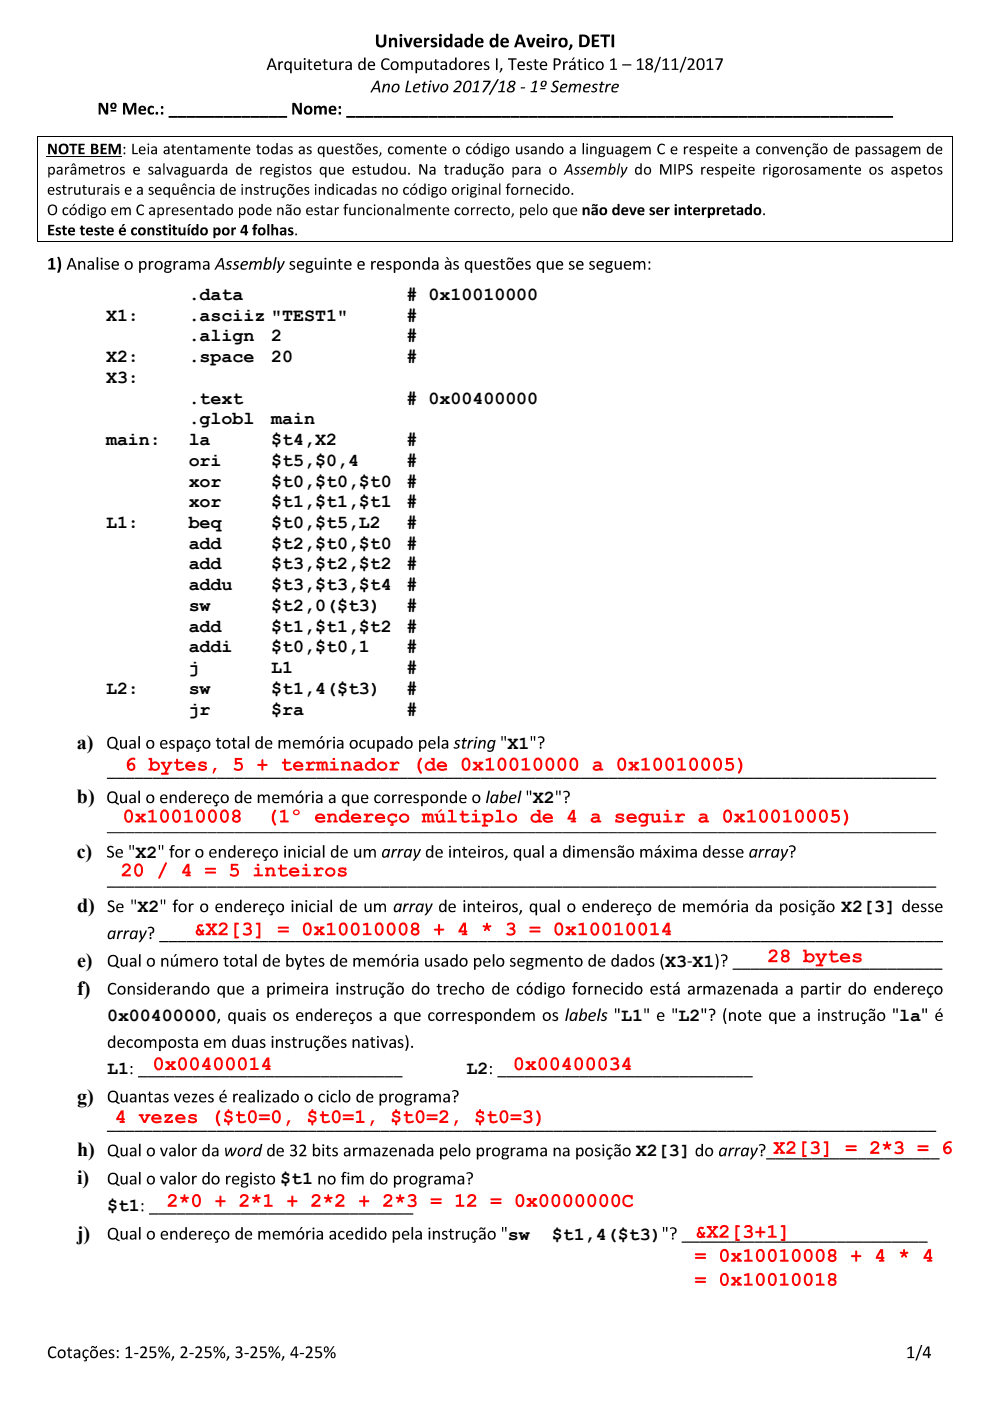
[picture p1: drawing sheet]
<svg xmlns="http://www.w3.org/2000/svg" width="210mm" height="297mm" viewBox="0 0 210 297" stroke-linecap="round" stroke-linejoin="round" font-family="sans-serif">
<defs><g id="words">
<g font-size="4.2">
<text x="16.3" y="158.8">a)</text>
<text x="16.3" y="170.3">b)</text>
<text x="16.3" y="181.9">c)</text>
<text x="16.3" y="193.4">d)</text>
<text x="16.3" y="205">e)</text>
<text x="16.3" y="210.9">f)</text>
<text x="16.3" y="233.8">g)</text>
<text x="16.3" y="245.2">h)</text>
<text x="16.3" y="251.1">i)</text>
<text x="16.3" y="262.8">j)</text>
</g>
<g font-size="3.9">
<text x="40" y="63.6">.data</text>
<text x="86.2" y="63.6"># 0x10010000</text>
<text x="22.5" y="68">X1:</text>
<text x="40" y="68">.asciiz &quot;TEST1&quot;</text>
<text x="86.2" y="68">#</text>
<text x="22.5" y="76.8">X2:</text>
<text x="40" y="72.4">.align</text>
<text x="40" y="76.8">.space</text>
<text x="57.5" y="72.4">2</text>
<text x="57.5" y="76.8">20</text>
<text x="86.2" y="72.4">#</text>
<text x="86.2" y="76.8">#</text>
<text x="22.5" y="81.2">X3:</text>
<text x="40" y="85.6">.text</text>
<text x="40" y="90">.globl</text>
<text x="57.5" y="90">main</text>
<text x="86.2" y="85.6"># 0x00400000</text>
<text x="22.5" y="94.4">main:</text>
<text x="40" y="94.4">la</text>
<text x="57.5" y="94.4">$t4,X2</text>
<text x="86.2" y="94.4">#</text>
<text x="40" y="98.8">ori</text>
<text x="57.5" y="98.8">$t5,$0,4</text>
<text x="86.2" y="98.8">#</text>
<text x="40" y="103.2">xor</text>
<text x="40" y="107.6">xor</text>
<text x="57.5" y="103.2">$t0,$t0,$t0</text>
<text x="57.5" y="107.6">$t1,$t1,$t1</text>
<text x="86.2" y="103.2">#</text>
<text x="86.2" y="107.6">#</text>
<text x="22.5" y="111.9">L1:</text>
<text x="40" y="111.9">beq</text>
<text x="57.5" y="111.9">$t0,$t5,L2</text>
<text x="86.2" y="111.9">#</text>
<text x="40" y="116.3">add</text>
<text x="57.5" y="116.3">$t2,$t0,$t0</text>
<text x="86.2" y="116.3">#</text>
<text x="40" y="120.7">add</text>
<text x="40" y="125.1">addu</text>
<text x="57.5" y="125.1">$t3,$t3,$t4</text>
<text x="57.5" y="120.7">$t3,$t2,$t2</text>
<text x="86.2" y="125.1">#</text>
<text x="86.2" y="120.7">#</text>
<text x="40" y="129.5">sw</text>
<text x="57.5" y="129.5">$t2,0($t3)</text>
<text x="86.2" y="129.5">#</text>
<text x="40" y="133.9">add</text>
<text x="57.5" y="133.9">$t1,$t1,$t2</text>
<text x="86.2" y="133.9">#</text>
<text x="40" y="138.3">addi</text>
<text x="40" y="142.7">j</text>
<text x="57.5" y="138.3">$t0,$t0,1</text>
<text x="57.5" y="142.7">L1</text>
<text x="86.2" y="138.3">#</text>
<text x="86.2" y="142.7">#</text>
<text x="22.5" y="147.1">L2:</text>
<text x="40" y="147.1">sw</text>
<text x="57.5" y="147.1">$t1,4($t3)</text>
<text x="86.2" y="147.1">#</text>
<text x="40" y="151.5">jr</text>
<text x="57.5" y="151.5">$ra</text>
<text x="86.2" y="151.5">#</text>
<text x="107.6" y="158.8">X1</text>
<text x="113" y="170.3">X2</text>
<text x="28.7" y="181.9">X2</text>
<text x="29.2" y="193.4">X2</text>
<text x="178.4" y="193.4">X2[3]</text>
<text x="141" y="205">X3 X1</text>
<text x="22.7" y="216.5">0x00400000</text>
<text x="131.7" y="216.5">L1</text>
<text x="143.9" y="216.5">L2</text>
<text x="190.7" y="216.5">la</text>
<text x="22.7" y="227.8">L1</text>
<text x="98.9" y="227.8">L2</text>
<text x="134.8" y="245.2">X2[3]</text>
<text x="59.4" y="251.1">$t1</text>
<text x="22.7" y="256.8">$t1</text>
<text x="107.7" y="262.8">sw</text>
<text x="117" y="262.8">$t1,4($t3)</text>
</g>
</g></defs>
<g fill="#000">
<path d="M59 13h.3v.3a.36 .36 0 0 1 .3-.4 .36 .36 0 0 1 .4 .4h-.4l-.2 .4-.1 1.1-.2 .1zM62.4 13h.3v1.2a.41 .41 0 0 0 .4 .4 .41 .41 0 0 0 .4-.3v-1.2l.4-.1v1.8h-.3v-.2a.64 .64 0 0 1-.8 .2 .64 .64 0 0 1-.4-.7zM65.4 12.6h.3v.4h.5v.3h-.5v1.1l.1 .2h.3a.18 .18 0 0 1 .1 .2 .18 .18 0 0 1-.3 .1 .46 .46 0 0 1-.5-.6v-1h-.2l-.1-.3h.3zM68.7 12.6h.3v.4h.5l-.1 .3h-.4v1.1l.1 .2h.3a.18 .18 0 0 1 0 .2 .18 .18 0 0 1-.2 .1 .46 .46 0 0 1-.5-.6v-1h-.3v-.3h.3zM69.9 13h.3v1.2a.41 .41 0 0 0 .4 .4 .41 .41 0 0 0 .4-.3v-1.2l.4-.1v1.8h-.3v-.2a.64 .64 0 0 1-.8 .2 .64 .64 0 0 1-.4-.7zM71.9 13h.3v.3a.36 .36 0 0 1 .3-.4 .36 .36 0 0 1 .4 .4 .44 .44 0 0 0-.6 .4v1.1l-.3 .1zM79.7 7.4h.6v1.6a.55 .55 0 0 0 .5 .6 .55 .55 0 0 0 .6-.6v-1.6l.1-.1 .4 .1v1.6a1.1 1.1 0 0 1-1.1 1.1 1.1 1.1 0 0 1-1.1-1.1zM81.3 12.5a.84 .84 0 0 1 1.3 .2l-.1 .2a.86 .86 0 0 0-1.1-.1 .86 .86 0 0 0-.2 1 .88 .88 0 0 0 1.4 .6 .5 .5 0 0 1-.2 .4 .5 .5 0 0 1-.6 .1 1.3 1.3 0 0 1-1-1 1.3 1.3 0 0 1 .5-1.4zM81.3 17.8h.3l-.1 .4a.57 .57 0 0 1 .7-.5 .57 .57 0 0 1 .4 .8l-.2 1.1h-.2l.1-1.2a.32 .32 0 0 0-.1-.4 .32 .32 0 0 0-.5 .2l-.3 .6-.1 .8h-.3zM82.5 8h.4v.3a.71 .71 0 0 1 .9-.3 .71 .71 0 0 1 .4 .8v1.2h-.4h-.1v-1.3a.34 .34 0 0 0-.4-.3 .34 .34 0 0 0-.3 .3v1.3h-.5zM86.4 17.1h.3l-.4 2.2h.9v.3l-1.3-.1zM85.6 8.1l.5-.1 .4 1.5 .5-1.4h.5l-.7 1.9-.6-.1z"/>
<path d="M85 13h.3v.3a.59 .59 0 0 1 .5-.3 .59 .59 0 0 1 .5 .3 .63 .63 0 0 1 .8-.3 .63 .63 0 0 1 .4 .7v1.1l-.2 .1-.1-1.4a.39 .39 0 0 0-.4-.3 .39 .39 0 0 0-.4 .4l-.1 1.3-.2-.1v-1a.39 .39 0 0 0-.3-.6 .39 .39 0 0 0-.5 .4v1.2l-.3 .1zM89.9 17.3l.3 .1-.1 .4h.5v.1l-.5 .1-.2 1a.28 .28 0 0 0 .1 .3 .28 .28 0 0 0 .3 0 .39 .39 0 0 1-.5 .3 .39 .39 0 0 1-.2-.6l.1-1-.2-.1v-.1h.3zM89.9 8h.4v.3a.36 .36 0 0 1 .4-.4 .36 .36 0 0 1 .4 .4v.2a.45 .45 0 0 0-.7 .3v1.1l-.5 .1zM90.1 13h.3v1.2a.41 .41 0 0 0 .4 .4 .41 .41 0 0 0 .5-.3v-1.2l.3-.1v1.8h-.3v-.2a.64 .64 0 0 1-.8 .2 .64 .64 0 0 1-.4-.7zM91.5 8.1a.92 .92 0 0 1 1.1 .1v.3a.44 .44 0 0 0-.8 .1 .94 .94 0 0 1 .8 1.2 .71 .71 0 0 1-.7 .3 .71 .71 0 0 1-.6-.5l.1-.1a.39 .39 0 0 0 .5 .2 .39 .39 0 0 0 .2-.4 .73 .73 0 0 1-.7-.4 .73 .73 0 0 1 .1-.8zM92.2 12.6h.3v.4h.5v.3h-.5l.1 1.1 .1 .2h.3a.18 .18 0 0 1 0 .2 .18 .18 0 0 1-.2 .1 .46 .46 0 0 1-.6-.6v-1h-.2l-.1-.3h.3zM91.7 17.8h.3l.2 1.5 .7-1.5h.3l-.2 .5a1.7 1.7 0 0 1-.9 1.3h-.2zM96.6 17.3a.71 .71 0 0 1 1-.1 .71 .71 0 0 1 0 1l-1.1 1.1h1.1v.3h-1.5l.1-.4 .6-.5a.82 .82 0 0 0 .5-1.3l-.7 .2zM99.4 13h.3v.3a.36 .36 0 0 1 .3-.4 .36 .36 0 0 1 .4 .4 .44 .44 0 0 0-.7 .4v1.1l-.2 .1zM100.5 17.5l.7-.4h.3l-.4 2.2h.5v.3h-1.4v-.3h.6l.3-1.8-.6 .3zM102.7 13.2a.66 .66 0 0 1 1 0l-.1 .2a.33 .33 0 0 0-.5-.2 .33 .33 0 0 0 0 .5 .59 .59 0 0 1 .6 .6 .59 .59 0 0 1-.4 .6 .59 .59 0 0 1-.7-.4 .51 .51 0 0 0 .9-.2l-.1-.1a.88 .88 0 0 1-.7-.9zM102.4 17.1l1.7 .1-1.4 2.3-.4 .1 1.3-2.2h-1.2z"/>
<path d="M105.2 12.4h.3l-.1 2.5-.2-.1zM106.2 14.4a.28 .28 0 0 1 .3 .2 .28 .28 0 0 1-.1 .3l-.3 .5h-.2zM106 17.5l.7-.4h.3l-.4 2.2h.4v.3h-1.4l.1-.3h.5l.4-1.8-.6 .3zM107.7 12.4h1.8v.3h-.7l-.1 2.2-.2-.1v-2.1h-.8zM110.4 18.5h.9v.1v.2h-.9zM111.7 13.2a.66 .66 0 0 1 1 0v.2a.33 .33 0 0 0-.5-.2 .33 .33 0 0 0 0 .5 .59 .59 0 0 1 .6 .6 .59 .59 0 0 1-.5 .6 .59 .59 0 0 1-.7-.4h.1a.51 .51 0 0 0 .8-.2v-.1a.88 .88 0 0 1-.8-.9zM111.6 8.1l.5-.1 .5 1.5 .4-1.4h.5l-.6 1.9-.7-.1zM112.9 17.5l.6-.4h.3l-.4 2.2h.5l-.1 .3h-1.3v-.3h.6l.4-1.8-.7 .3zM113.4 12.6h.3v.4h.5v.3h-.5v1.1l.1 .2h.3a.18 .18 0 0 1 0 .2 .18 .18 0 0 1-.2 .1 .46 .46 0 0 1-.5-.6v-1h-.3v-.3h.3zM117 8.1l.4-.1v.3a.36 .36 0 0 1 .4-.4 .36 .36 0 0 1 .4 .4l-.1 .2a.42 .42 0 0 0-.6 .3v1.1l-.5 .1zM117.3 17.4a.77 .77 0 0 1 1.2-.1l-.1 .2a.47 .47 0 0 0-.6-.1 .47 .47 0 0 0-.1 .7 .81 .81 0 0 1 .6 1 .81 .81 0 0 1-1.1 .5 .29 .29 0 0 1-.4-.1 .29 .29 0 0 1 0-.4 .58 .58 0 0 0 .8 .2 .58 .58 0 0 0 .3-.7l-.5-.3a.61 .61 0 0 1-.1-.9zM119.4 13h.3v.3a.36 .36 0 0 1 .3-.4 .36 .36 0 0 1 .4 .4 .44 .44 0 0 0-.7 .4v1.1l-.2 .1z"/>
<path d="M120.9 9.4a.38 .38 0 0 1 .5 .2 .38 .38 0 0 1-.2 .5l-.3 .5h-.4zM120.8 17.8h.3l-.1 .4a.56 .56 0 0 1 .6-.5 .56 .56 0 0 1 .5 .5 .55 .55 0 0 1 .7-.5 .55 .55 0 0 1 .4 .8l-.2 1.1h-.2l.1-1.2a.27 .27 0 0 0-.1-.4 .27 .27 0 0 0-.4 .1l-.3 .5-.2 1h-.2l.1-1.2a.32 .32 0 0 0-.2-.4 .32 .32 0 0 0-.4 .2l-.4 1.3-.2 .1zM122.7 12.6h.3v.4h.5l-.1 .3h-.4v1.1l.1 .2h.3a.18 .18 0 0 1 .1 .2 .18 .18 0 0 1-.3 .1 .46 .46 0 0 1-.5-.6v-1h-.3v-.3h.3zM124.9 13.2a.61 .61 0 0 1 .6-.3 .61 .61 0 0 1 .5 .5 .64 .64 0 0 0-1 .4 .64 .64 0 0 0 .8 .7 .19 .19 0 0 1 .2-.1 .19 .19 0 0 1 .1 .3 .19 .19 0 0 1-.3 .1 .89 .89 0 0 1-1.1-.3 .89 .89 0 0 1 .1-1.1zM125.7 18a.51 .51 0 0 1 .5-.3 .51 .51 0 0 1 .5 .4 .38 .38 0 0 0-.7 0 .38 .38 0 0 0 .4 .6 .63 .63 0 0 1-.1 .8 .63 .63 0 0 1-.8 0h-.2l.1-.3a.43 .43 0 0 0 .5 .2 .43 .43 0 0 0 .3-.5l-.3-.1a.47 .47 0 0 1-.2-.8zM125.5 7.4h1.5v.3h-1v.7l.9 .1v.3h-.9v.8h1v.4h-1.5zM127.5 17.3l.3 .1-.1 .4h.5v.1l-.6 .1-.1 1a.28 .28 0 0 0 0 .3 .28 .28 0 0 0 .4 0 .41 .41 0 0 1-.6 .3 .41 .41 0 0 1-.2-.6l.2-1-.3-.1 .4-.1zM127.3 7.4h2v.4h-.7v2.2h-.5v-2.2h-.8zM128.6 17.8h.3l-.1 .3a.44 .44 0 0 1 .3-.4 .44 .44 0 0 1 .4 .2v.2a.6 .6 0 0 0-.8 .7l-.2 .8h-.3zM129.7 7.4h.5v2.6h-.1h-.4zM129.4 12.8l.6-.4h.3v2.2h.5v.2h-1.4v-.2h.6v-1.9l-.5 .3zM131.9 13.7l1.9-.1 .1 .3h-2z"/>
<path d="M135 12.8l.7-.4h.3v2.2h.4l.1 .2h-1.5l.1-.2h.5v-1.9l-.4 .3zM139.8 12.1h.3l-1.1 3.2-.3 .1zM140.5 12.8l.6-.4h.3v2.2h.5v.2h-1.4v-.2h.6v-1.9l-.5 .3zM142.4 12.8l.6-.4h.3v2.2h.5v.2h-1.4l.1-.2h.5v-1.9l-.5 .3zM145.2 12.1h.3l-1.1 3.2-.3 .1zM145.8 12.6a.8 .8 0 0 1 1.2 0 .8 .8 0 0 1-.1 1.2l-.7 .8h1.1v.2h-1.5v-.3l.9-1a.55 .55 0 0 0 0-.8 .55 .55 0 0 0-.9 .1zM149.8 12.8l.7-.4h.2v2.2h.5l.1 .2h-1.5l.1-.2h.5v-1.9l-.5 .3zM151.7 12.4l1.6 .1-1.1 2.4-.2-.2 .9-2h-1.2zM7.9 28.8h.1v.2h-.1zM10.2 30.5l.7 .1 .7 1.5v-1.6h.4v2.2l-.5-.1-.9-1.6v1.7h-.4zM13.8 35.4h.3v.2a.32 .32 0 0 1 .3-.3 .32 .32 0 0 1 .3 .3h-.3l-.3 .3v1.1h-.3zM14.5 39.7h.3v.2a.32 .32 0 0 1 .3-.3 .32 .32 0 0 1 .3 .3 .45 .45 0 0 0-.6 .3v1.1h-.2z"/>
<path d="M14.7 30.5h1.7l-.1 .4h-.6v1.8h-.4v-1.8h-.6zM16.6 30.5h1.3v.3h-.8v.6h.7v.3h-.7v.6h.8v.4h-1.2zM16.7 35.4h.3v.2a.69 .69 0 0 1 1 0l.3-.2a.51 .51 0 0 1 .7 .6v1h-.2l-.1-1.2a.35 .35 0 0 0-.4-.2 .35 .35 0 0 0-.3 .3v1.1h-.2l-.1-1.2a.37 .37 0 0 0-.4-.2 .37 .37 0 0 0-.3 .3v1.1h-.2zM20.7 39.7h.2v.2a.32 .32 0 0 1 .3-.3 .32 .32 0 0 1 .3 .3h-.2l-.4 .3v1.1h-.2zM21.3 35h.3v.4h.5l-.1 .2h-.4v1l.1 .2 .3-.1a.18 .18 0 0 1 0 .3 .18 .18 0 0 1-.2 0 .44 .44 0 0 1-.5-.5v-.9h-.3v-.2h.3zM21.3 30.5h1.3v.3h-.8v.6h.7v.3h-.7v.6h.8v.4h-1.2zM21 21.8l.6 .1 .9 1.7v-1.8l.4 .1v2.4l-.6-.1-1-1.8v1.9h-.4zM22.4 35.4h.3v.2a.32 .32 0 0 1 .3-.3 .32 .32 0 0 1 .3 .3h-.2l-.4 .3v1.1h-.2zM23.1 30.5h.6l.6 1.5 .6-1.5h.7v2.2h-.4v-1.9l-.8 1.9h-.3l-.6-1.9v1.9h-.5zM25.6 35.5v-.1a.52 .52 0 0 1 .8 .2v.1a.31 .31 0 0 0-.5-.2 .31 .31 0 0 0-.1 .5 .55 .55 0 0 1 .6 .4 .55 .55 0 0 1-.3 .6 .55 .55 0 0 1-.7-.3 .5 .5 0 0 0 .8-.2v-.1a.65 .65 0 0 1-.6-.9zM26.1 21.9h.8l.6 1.7 .7-1.7h.7v2.4l-.5-.1v-2l-.8 2.1-.4-.1-.7-2v2.1h-.4zM28.1 30.5h.3v1.9h.8v.3h-1.1z"/>
<path d="M31.6 35.5l.1-.1a.52 .52 0 0 1 .8 .2l-.1 .1a.31 .31 0 0 0-.4-.2 .31 .31 0 0 0-.1 .5 .55 .55 0 0 1 .6 .4 .55 .55 0 0 1-.4 .6 .55 .55 0 0 1-.6-.3 .5 .5 0 0 0 .8-.2l-.1-.1a.64 .64 0 0 1-.6-.9zM31.5 22.6a.7 .7 0 0 1 1.1 .1v.3a.52 .52 0 0 0-.7 0 .52 .52 0 0 0 0 .8 .52 .52 0 0 0 .7-.1v.1a.39 .39 0 0 1 0 .4 .39 .39 0 0 1-.5 .1 .97 .97 0 0 1-.8-.6 .97 .97 0 0 1 .2-1.1zM34.6 34.6h.3l-.1 2.4h-.2zM35.3 35.4h.3l.4 1.3 .4-1.3h.3l-.5 1.6h-.4zM36.6 30.6l.2 .1v.4l.5 .1v.1h-.5v1l.1 .2 .3-.1a.18 .18 0 0 1 .1 .3 .18 .18 0 0 1-.3 0 .44 .44 0 0 1-.5-.5v-.9h-.2v-.2h.2zM35.8 24.6h1.8l.1 .3-1.9 .1zM37.7 24.6h1.8l.1 .3-1.9 .1zM39.4 31.1h.3v.2a.57 .57 0 0 1 .7-.3 .57 .57 0 0 1 .3 .7v1h-.2l-.1-1.2a.39 .39 0 0 0-.4-.2 .39 .39 0 0 0-.3 .3v1.1h-.2zM39.6 24.6h1.9v.3l-1.9 .1zM40.3 35.4h.3v.9a.39 .39 0 0 0 .3 .5 .39 .39 0 0 0 .5-.3v-1.1h.3v1.6h-.2l-.1-.2a.6 .6 0 0 1-.7 .2 .6 .6 0 0 1-.4-.6zM41.4 30.6l.2 .1v.4l.5 .1-.1 .1h-.4v1l.1 .2 .3-.1a.18 .18 0 0 1 0 .3 .18 .18 0 0 1-.2 0 .44 .44 0 0 1-.5-.5v-.9h-.2v-.2h.2zM41.6 24.6h1.8l.1 .3-1.9 .1z"/>
<path d="M43.9 35.4h.3v.2a.32 .32 0 0 1 .3-.3 .32 .32 0 0 1 .3 .3h-.2l-.4 .3v1.1h-.2zM43.5 24.6h1.8l.1 .3-1.9 .1zM44.2 31.1h.2v.2a.69 .69 0 0 1 1 0l.4-.2a.51 .51 0 0 1 .6 .6v1h-.2l-.1-1.2a.35 .35 0 0 0-.4-.2 .35 .35 0 0 0-.3 .3v1.1h-.2l-.1-1.2a.37 .37 0 0 0-.4-.2 .37 .37 0 0 0-.3 .3v1.1h-.2zM45.4 24.6h1.9v.3l-1.9 .1zM47.4 24.6h1.8l.1 .3-1.9 .1zM48.7 31.1h.3v.2a.57 .57 0 0 1 .7-.3 .57 .57 0 0 1 .3 .7v1h-.2l-.1-1.2a.38 .38 0 0 0-.4-.2 .38 .38 0 0 0-.3 .3v1.1h-.2zM49.3 24.6h1.8l.1 .3-1.9 .1zM50.7 30.6l.2 .1v.4l.5 .1v.1h-.5v1l.1 .2 .3-.1a.18 .18 0 0 1 .1 .3 .18 .18 0 0 1-.3 0 .44 .44 0 0 1-.5-.5v-.9h-.2v-.2h.2zM51.2 24.6h1.9v.3l-1.9 .1zM53.2 24.6h1.8l.1 .3-1.9 .1zM54.6 30.6l.3 .1v.4l.4 .1v.1h-.4v1l.4 .2a.41 .41 0 0 1-.5 .2 .41 .41 0 0 1-.2-.5v-.9h-.3v-.2h.3zM55.2 35.4h.3v.2a.32 .32 0 0 1 .3-.3 .32 .32 0 0 1 .3 .3h-.3l-.3 .3v1.1h-.3z"/>
<path d="M55.1 24.6h1.8l.1 .3-1.9 .1zM56.5 39.7h.2v.2l.3-.3 .3 .1a.18 .18 0 0 1 0 .2 .18 .18 0 0 1-.2 0l-.4 .3v1.1h-.2zM57 24.6h1.9v.3l-1.9 .1zM59 24.6h1.8l.1 .3-1.9 .1zM60.7 35.5a.59 .59 0 0 1 .9 .1l-.1 .1a.31 .31 0 0 0-.4-.2 .31 .31 0 0 0-.1 .5 .55 .55 0 0 1 .6 .4 .55 .55 0 0 1-.4 .6 .55 .55 0 0 1-.7-.3h.1a.38 .38 0 0 0 .4 .1 .38 .38 0 0 0 .3-.4 .62 .62 0 0 1-.6-.9zM61.2 31.2a.59 .59 0 0 1 .8 0v.2a.31 .31 0 0 0-.5-.2 .31 .31 0 0 0-.1 .5 .55 .55 0 0 1 .7 .4 .55 .55 0 0 1-.4 .6 .55 .55 0 0 1-.7-.3v-.1a.38 .38 0 0 0 .5 .2 .38 .38 0 0 0 .2-.4 .62 .62 0 0 1-.5-.9zM62.1 35h.2l.1 .4 .4 .1v.1h-.4v1l.4 .2a.41 .41 0 0 1-.5 .2 .41 .41 0 0 1-.2-.5v-.9h-.3v-.2h.3zM62 21.8l.7 .1 .8 1.7v-1.8l.5 .1-.1 2.4h-.3l-.3-.2-.9-1.7v1.9h-.4zM65.2 35.5v-.1a.52 .52 0 0 1 .8 .2v.1a.31 .31 0 0 0-.5-.2 .31 .31 0 0 0-.1 .5 .55 .55 0 0 1 .6 .4 .55 .55 0 0 1-.4 .6 .55 .55 0 0 1-.6-.3 .38 .38 0 0 0 .5 .1 .38 .38 0 0 0 .2-.4 .62 .62 0 0 1-.5-.9zM65.2 31.2l.1-.1a.52 .52 0 0 1 .7 .1v.2a.31 .31 0 0 0-.4-.2 .31 .31 0 0 0-.2 .5 .55 .55 0 0 1 .7 .4 .55 .55 0 0 1-.4 .6 .55 .55 0 0 1-.7-.3v-.1a.38 .38 0 0 0 .5 .2 .38 .38 0 0 0 .3-.4 .62 .62 0 0 1-.6-.9zM66.6 22.5l.3-.1 .1 .3a.64 .64 0 0 1 1.1 0 .63 .63 0 0 1 .8-.3 .63 .63 0 0 1 .4 .7v1.1l-.4 .1-.1-.1-.1-1.3a.3 .3 0 0 0-.3-.1 .3 .3 0 0 0-.2 .3v1.1l-.4 .1-.1-.1v-1.2a.33 .33 0 0 0-.4-.2 .33 .33 0 0 0-.2 .3v1.2h-.5zM69.3 31.1h.3v.9a.39 .39 0 0 0 .3 .5 .39 .39 0 0 0 .5-.3v-1.1h.3v1.6h-.3v-.2a.6 .6 0 0 1-.7 .2 .6 .6 0 0 1-.4-.7z"/>
<path d="M69.7 35.4h.3v.9a.39 .39 0 0 0 .3 .5 .39 .39 0 0 0 .5-.3v-1.1h.3v1.6h-.2l-.1-.2a.6 .6 0 0 1-.7 .2 .6 .6 0 0 1-.4-.6zM73 31.2l.1-.1a.52 .52 0 0 1 .8 .1l-.1 .2a.31 .31 0 0 0-.4-.2 .31 .31 0 0 0-.1 .5 .55 .55 0 0 1 .6 .4 .55 .55 0 0 1-.4 .6 .55 .55 0 0 1-.6-.3v-.1a.38 .38 0 0 0 .4 .2 .38 .38 0 0 0 .3-.4 .62 .62 0 0 1-.6-.9zM74.4 30.6l.3 .1v.4h.4v.2h-.4v.9l.1 .3 .3-.1v.2a.43 .43 0 0 1-.5 .1 .43 .43 0 0 1-.2-.5v-.9h-.3v-.2h.3zM73.4 24.6h1.9l.1 .3-2 .1zM75.4 24.6h1.9v.3l-1.9 .1zM76.6 35.5l.1-.1a.52 .52 0 0 1 .8 .2l-.1 .1a.31 .31 0 0 0-.4-.2 .31 .31 0 0 0-.1 .5 .55 .55 0 0 1 .6 .4 .55 .55 0 0 1-.4 .6 .55 .55 0 0 1-.6-.3 .38 .38 0 0 0 .4 .1 .38 .38 0 0 0 .3-.4 .62 .62 0 0 1-.6-.9zM78 35h.3v.4h.4v.2h-.4v.9l.1 .3 .3-.1v.2a.43 .43 0 0 1-.5 .1 .43 .43 0 0 1-.2-.5v-.9h-.3v-.2h.3zM77.3 24.6h1.9v.3l-1.9 .1zM79.2 31.2l.1-.1a.52 .52 0 0 1 .8 .1l-.1 .2a.31 .31 0 0 0-.4-.2 .31 .31 0 0 0-.1 .5 .55 .55 0 0 1 .6 .4 .55 .55 0 0 1-.4 .6 .55 .55 0 0 1-.7-.3l.1-.1a.38 .38 0 0 0 .4 .2 .38 .38 0 0 0 .3-.4 .62 .62 0 0 1-.6-.9zM79.1 35.4h.3v.9a.39 .39 0 0 0 .3 .5 .39 .39 0 0 0 .4-.3v-1.1h.3v1.6h-.2v-.2a.6 .6 0 0 1-.7 .2 .6 .6 0 0 1-.4-.6zM80.6 32.3a.25 .25 0 0 1 .3 .2 .25 .25 0 0 1-.1 .3l-.3 .4h-.2zM79.2 24.6h1.9l.1 .3-2 .1z"/>
<path d="M81.2 24.6h1.9v.3l-1.9 .1zM82.6 31.1a.54 .54 0 0 1 .9 .3h-.1a.56 .56 0 0 0-.9 .4 .56 .56 0 0 0 .7 .6 .16 .16 0 0 1 .2-.1 .16 .16 0 0 1 .1 .3 .16 .16 0 0 1-.2 0l-.1 .1a.86 .86 0 0 1-1-.5 .86 .86 0 0 1 .4-1.1zM83.1 24.6h1.9v.3l-1.9 .1zM84.7 35.4h.3v.9a.39 .39 0 0 0 .2 .5 .39 .39 0 0 0 .5-.3v-1.1h.3v1.6h-.2v-.2a.6 .6 0 0 1-.8 .2 .6 .6 0 0 1-.3-.6zM85 24.6h1.9l.1 .3-2 .1zM85.7 31.1h.3v.2a.71 .71 0 0 1 1 0l.3-.2a.51 .51 0 0 1 .7 .6v1h-.2l-.1-1.2a.34 .34 0 0 0-.4-.2 .34 .34 0 0 0-.3 .3v1.1h-.2l-.1-1.2a.35 .35 0 0 0-.4-.2 .35 .35 0 0 0-.3 .3v1.1h-.2zM87 24.6h1.9v.3l-1.9 .1zM88.9 34.8l.5 .1 .9 1.7v-1.8h.3v2.2h-.4l-1-1.9v1.9h-.3zM88.9 24.6h1.9v.3l-1.9 .1zM90.3 31.1h.2l.1 .2a.57 .57 0 0 1 .6-.3 .57 .57 0 0 1 .4 .7v1h-.2l-.1-1.2a.38 .38 0 0 0-.4-.2 .38 .38 0 0 0-.3 .3v1.1h-.3zM90.8 24.6h1.9l.1 .3-2 .1zM92.2 30.6l.3 .1v.4h.4v.2h-.4v1l.1 .2 .3-.1v.2a.4 .4 0 0 1-.5 .1 .4 .4 0 0 1-.2-.5v-.9h-.3v-.2h.3z"/>
<path d="M92.8 24.6h1.9v.3l-1.9 .1zM94.4 35h.3v.4h.4v.2h-.4v1l.1 .2 .3-.1v.2a.4 .4 0 0 1-.5 .1 .4 .4 0 0 1-.2-.5v-.9h-.3v-.2h.3zM95.5 35.4h.3v.2l.1-.1a.27 .27 0 0 1 .3-.2 .27 .27 0 0 1 .2 .4l-.2-.1-.4 .3v1.1h-.2zM94.7 24.6h1.9v.3l-1.9 .1zM96.6 24.6h1.9l.1 .3-2 .1zM97.8 39.7h.2v.2l.3-.3 .3 .1a.17 .17 0 0 1 0 .2 .17 .17 0 0 1-.2 0l-.4 .3v1.1h-.2zM99.1 31.1a.54 .54 0 0 1 .9 .3 .56 .56 0 0 0-.9 .4 .56 .56 0 0 0 .7 .6 .16 .16 0 0 1 .2-.1 .16 .16 0 0 1 .1 .3 .16 .16 0 0 1-.3 0l-.1 .1a.86 .86 0 0 1-.9-.5 .86 .86 0 0 1 .3-1.1zM98.6 24.6h1.9v.3l-1.9 .1zM100.3 35.4h.3v.9a.39 .39 0 0 0 .3 .5 .39 .39 0 0 0 .4-.3v-1.1h.3v1.6h-.2v-.2a.6 .6 0 0 1-.7 .2 .6 .6 0 0 1-.4-.6zM100.5 24.6h1.9v.3l-1.9 .1zM102.4 35.5a.54 .54 0 0 1 .9 .2l-.1 .1a.56 .56 0 0 0-.9 .3 .56 .56 0 0 0 .7 .6h.3l-.2 .3a.25 .25 0 0 0-.2 .2 .25 .25 0 0 0 .1 .2 .36 .36 0 0 1-.7 .1l.4-.1a.36 .36 0 0 0-.1-.3 .36 .36 0 0 0-.3-.2 1.17 1.17 0 0 1 .1-1.4zM105.4 16.8h.3l-1.8 3.3h-.2z"/>
<path d="M102.4 24.6h1.9l.1 .3-2 .1zM104.3 24.6h1.9l.1 .3-1.9 .1zM106.3 24.6h1.9v.3l-1.9 .1zM107.6 39l.6-.1v.3l-.3-.1-.1 .2v.4h.4v.2h-.4l-.1 1.4h-.2v-1.4h-.3v-.2h.3zM108.2 24.6h1.9l.1 .3-2 .1zM109.4 31.1h.3v.9a.39 .39 0 0 0 .3 .5 .39 .39 0 0 0 .4-.3v-1.1h.3v1.6h-.2v-.2a.6 .6 0 0 1-.7 .2 .6 .6 0 0 1-.4-.7zM110.4 39.7h.2v.2l.3-.3 .3 .1a.17 .17 0 0 1 0 .2 .17 .17 0 0 1-.2 0l-.4 .3v1.1h-.2zM110.2 24.6h1.9v.3l-1.9 .1zM111.3 31.2a.53 .53 0 0 1 .9 .1l-.1 .1a.32 .32 0 0 0-.4-.2 .32 .32 0 0 0-.2 .4 .32 .32 0 0 0 .4 .2 .55 .55 0 0 1 .1 .9 .55 .55 0 0 1-.8-.1v-.3a.4 .4 0 0 0 .4 .2 .4 .4 0 0 0 .3-.4 .64 .64 0 0 1-.6-.9zM112.2 35.4h.3v.2l.1-.1a.27 .27 0 0 1 .3-.2 .27 .27 0 0 1 .2 .4l-.2-.1-.4 .3v1.1h-.2zM112.1 24.6h1.9v.3l-1.9 .1zM114.3 31.1h.3v.2a.57 .57 0 0 1 .7-.3 .57 .57 0 0 1 .4 .7v1h-.3l-.1-1.2a.38 .38 0 0 0-.4-.2 .38 .38 0 0 0-.3 .3v1.1h-.2z"/>
<path d="M114 24.6h1.9l.1 .3-2 .1zM116 24.6h1.9v.3l-1.9 .1zM117.9 24.6h1.9v.3l-1.9 .1zM119.8 24.6h1.9l.1 .3-2 .1zM122 35.5a.46 .46 0 0 1 .5-.2 .46 .46 0 0 1 .4 .3v.1a.41 .41 0 0 0-.7 .2 .59 .59 0 0 1 .5 .4 .59 .59 0 0 1-.2 .7h-.1a.42 .42 0 0 1-.5 .1 .42 .42 0 0 1-.2-.4 .36 .36 0 0 0 .5 .1 .36 .36 0 0 0 .1-.5h-.1a.43 .43 0 0 1-.3-.3 .43 .43 0 0 1 .1-.5zM121.8 24.6h1.9v.3l-1.9 .1zM123.5 30.4h.3l-.1 2.3-.2-.1zM123.4 35.5a.46 .46 0 0 1 .5-.2 .46 .46 0 0 1 .3 .3v.1a.41 .41 0 0 0-.7 .2 .59 .59 0 0 1 .6 .4 .59 .59 0 0 1-.2 .7h-.2a.42 .42 0 0 1-.4 .1 .42 .42 0 0 1-.3-.4h.1a.36 .36 0 0 0 .5 .1 .36 .36 0 0 0 .1-.5h-.1a.43 .43 0 0 1-.4-.3 .43 .43 0 0 1 .2-.5zM123.7 24.6h1.9v.3l-1.9 .1zM125.1 31.1h.3v.2a.57 .57 0 0 1 .7-.3 .57 .57 0 0 1 .4 .7v1h-.2l-.1-1.2a.38 .38 0 0 0-.4-.2 .38 .38 0 0 0-.4 .3v1.1h-.2zM125.6 24.6h1.9l.1 .3-2 .1zM126.4 35.4h.3v.3a.5 .5 0 0 1 .4-.4 .5 .5 0 0 1 .5 .4 .51 .51 0 0 1 .7-.4 .51 .51 0 0 1 .3 .7l-.2 1h-.2l.1-1.1a.27 .27 0 0 0-.2-.3 .27 .27 0 0 0-.3 .2l-.4 1.2h-.2l.1-1.1a.24 .24 0 0 0-.1-.3 .24 .24 0 0 0-.3 .1l-.3 .5-.2 .8h-.2z"/>
<path d="M127.6 24.6h1.8l.1 .3-1.9 .1zM128.7 31.1h.2v.9a.39 .39 0 0 0 .3 .5 .39 .39 0 0 0 .5-.3v-1.1h.3v1.6h-.2v-.2a.6 .6 0 0 1-.8 .2 .6 .6 0 0 1-.3-.7zM131.2 34.6h.3l-.4 2.4h-.3zM129.5 24.6h1.8l.1 .3-1.9 .1zM131.7 35.4h.3l.2 1.3 .6-1.3 .3 .1-.7 1.3-.6 .8h-.3l.5-.6zM131.4 24.6h1.9v.3l-1.9 .1zM133.3 24.6h1.9l.1 .3-1.9 .1zM135.3 24.6h1.8l.1 .3-1.9 .1zM135.6 31.1h.3v.2a.71 .71 0 0 1 1.1 0l.3-.2a.51 .51 0 0 1 .7 .6v.9l-.2 .1-.2-1.2a.34 .34 0 0 0-.3-.2 .34 .34 0 0 0-.4 .3v1.1h-.2l-.1-1.2a.35 .35 0 0 0-.4-.2 .35 .35 0 0 0-.3 .3v1.1h-.2zM137.2 24.6h1.9v.3l-1.9 .1zM139.8 30.6a.73 .73 0 0 1 1.2 .2l-.1 .1a.75 .75 0 0 0-1-.1 .75 .75 0 0 0-.2 1 .75 .75 0 0 0 .5 .6 .75 .75 0 0 0 .8-.1 .46 .46 0 0 1-.7 .4 1.19 1.19 0 0 1-.9-.9 1.19 1.19 0 0 1 .4-1.2zM139.1 24.6h1.9l.1 .3-2 .1z"/>
<path d="M140 34.8l.5 .1 .7 1.7 .7-1.7 .5-.1v2.2h-.3v-1.9l-.9 1.9h-.2l-.7-1.9v1.9h-.3zM141.1 24.6h1.8l.1 .3-1.9 .1zM143 34.8h.3l-.1 2.2h-.2zM143 24.6h1.9v.3l-1.9 .1zM145 31.1h.2v.2l.2-.1a.27 .27 0 0 1 .3-.2 .27 .27 0 0 1 .2 .4l-.2-.1-.4 .3v1.1h-.2zM144.9 24.6h1.9l.1 .3-2 .1zM145.7 35a.58 .58 0 0 1 .5-.3 .58 .58 0 0 1 .5 .4v.1a.42 .42 0 0 0-.6-.2 .42 .42 0 0 0-.1 .6h.1a.71 .71 0 0 1 .7 1.1 .71 .71 0 0 1-1.3 0v-.1a.58 .58 0 0 0 .6 .2 .58 .58 0 0 0 .4-.5l-.6-.4a.55 .55 0 0 1-.2-.9zM146.8 24.6h1.9l.1 .3-1.9 .1zM148.1 31.2l.4-.2a.23 .23 0 0 1 .3 0 .23 .23 0 0 1 0 .4 .32 .32 0 0 0-.4-.2 .32 .32 0 0 0-.2 .5 .32 .32 0 0 0 .5 .1 .54 .54 0 0 1 .1 .8 .54 .54 0 0 1-.8 0l-.1-.3a.41 .41 0 0 0 .5 .2 .41 .41 0 0 0 .3-.4 .64 .64 0 0 1-.6-.9zM148.7 35.4h.2l.1 .2a.31 .31 0 0 1 .3-.3 .31 .31 0 0 1 .3 .3h-.2l-.4 .3v1.1h-.2zM148.8 24.6h1.8l.1 .3-1.9 .1zM150.7 24.6h1.9l.1 .3-2 .1z"/>
<path d="M151.8 35.5l.5-.2 .3 .2-.1 .2a.3 .3 0 0 0-.5-.1 .3 .3 0 0 0 .1 .5 .54 .54 0 0 1 .5 .8 .54 .54 0 0 1-.9 .1l-.1-.3a.41 .41 0 0 0 .5 .1 .41 .41 0 0 0 .3-.4 .64 .64 0 0 1-.6-.9zM152.7 24.6h1.8l.1 .3-1.9 .1zM153.9 30.7h.3v.4h.4v.2h-.4v1l.1 .2 .3-.1v.2a.4 .4 0 0 1-.5 .1 .4 .4 0 0 1-.2-.5v-.9h-.3v-.2h.3zM154.6 24.6h1.8l.1 .3-1.9 .1zM157.6 35h.3v.4h.4v.2h-.4v1l.1 .2 .3-.1v.2a.4 .4 0 0 1-.5 .1 .4 .4 0 0 1-.2-.5v-.9h-.3v-.2h.3zM156.5 24.6h1.9l.1 .3-2 .1zM158.5 24.6h1.8l.1 .3-1.9 .1zM160.6 31.1l.4-.1a.3 .3 0 0 1 .4 .1 .3 .3 0 0 1 0 .3 .53 .53 0 0 0-.7 0 .53 .53 0 0 0 0 .7 .5 .5 0 0 0 .8 .2 .36 .36 0 0 1-.1 .4 .36 .36 0 0 1-.4 0 .88 .88 0 0 1-.7-.6 .88 .88 0 0 1 .3-1zM160.4 24.6h1.8l.1 .3-1.9 .1zM161.8 35.4h.3l.1 .2a.31 .31 0 0 1 .3-.3 .31 .31 0 0 1 .3 .3h-.3l-.4 .3v1.1h-.2zM162.3 24.6h1.9l.1 .3-2 .1zM163.8 31.1h.2v.2a.59 .59 0 0 1 .7-.3 .59 .59 0 0 1 .4 .7v1h-.2l-.1-1.2a.38 .38 0 0 0-.4-.2 .38 .38 0 0 0-.4 .3v1.1h-.2z"/>
<path d="M164.3 24.6h1.8l.1 .3-1.9 .1zM165.4 31.1h.3l.5 1.3 .4-1.3h.3l-.6 1.6-.4-.1zM166.2 24.6h1.8l.1 .3-1.9 .1zM167.4 35.4h.3v.2a.31 .31 0 0 1 .4-.3 .31 .31 0 0 1 .3 .3h-.3l-.4 .3v1.1h-.2zM168.1 24.6h1.9l.1 .3-2 .1zM168.9 31.1h.3v.2a.59 .59 0 0 1 .7-.3 .59 .59 0 0 1 .4 .7v1h-.2l-.2-1.2a.38 .38 0 0 0-.4-.2 .38 .38 0 0 0-.3 .3v1.1h-.2zM170.6 35.5l.6-.2 .2 .2v.2a.3 .3 0 0 0-.5-.1 .3 .3 0 0 0 0 .4 .51 .51 0 0 1 .4 .8 .51 .51 0 0 1-.9-.1 .41 .41 0 0 0 .5 .1 .41 .41 0 0 0 .3-.4 .64 .64 0 0 1-.6-.9zM171 31.1l.4-.1a.3 .3 0 0 1 .4 .1 .3 .3 0 0 1 .1 .3h-.1a.55 .55 0 0 0-.7 0 .55 .55 0 0 0-.1 .7 .54 .54 0 0 0 .9 .2l-.1 .4a.22 .22 0 0 0-.3 .1 .22 .22 0 0 0 .1 .3v.1a.3 .3 0 0 1-.4 .2 .3 .3 0 0 1-.2-.3h.3a.38 .38 0 0 0-.4-.5 1.17 1.17 0 0 1 .1-1.5zM170.1 24.6h1.8l.1 .3-1.9 .1zM172 24.6h1.8l.1 .3-1.9 .1zM173.9 24.6h1.9l.1 .3-2 .1zM173.6 35.4h.3v.2a.56 .56 0 0 1 .9 0 .56 .56 0 0 1 .7-.2 .56 .56 0 0 1 .4 .6v1h-.2l-.1-1.1a.34 .34 0 0 0-.4-.3 .34 .34 0 0 0-.3 .3v1.1h-.2l-.1-1.2a.35 .35 0 0 0-.4-.2 .35 .35 0 0 0-.3 .3v1.1h-.2z"/>
<path d="M175.9 24.6h1.8l.1 .3-1.9 .1zM178.2 35.4h.2v.2a.59 .59 0 0 1 .8-.2 .59 .59 0 0 1 .3 .6v1h-.2l-.1-1.2a.38 .38 0 0 0-.4-.2 .38 .38 0 0 0-.3 .3v1.1h-.2zM177.8 24.6h1.8l.1 .3-1.9 .1zM180.1 35h.3v.4h.4v.2h-.4v1l.1 .2 .3-.1v.2a.42 .42 0 0 1-.5 .1 .42 .42 0 0 1-.2-.5v-.9h-.2v-.2h.2zM179.7 24.6h1.9l.1 .3-2 .1zM181.6 24.6h1.9l.1 .3-1.9 .1zM183.6 24.6h1.8l.1 .3-1.9 .1zM185.1 31.2l.5-.2 .3 .2v.2a.3 .3 0 0 0-.5-.2 .3 .3 0 0 0 0 .5 .51 .51 0 0 1 .4 .8 .51 .51 0 0 1-.9-.1v-.1a.39 .39 0 0 0 .5 .2 .39 .39 0 0 0 .2-.4 .62 .62 0 0 1-.5-.9zM186.4 35.5l.5-.2 .3 .2v.2a.3 .3 0 0 0-.5-.1 .3 .3 0 0 0 0 .4 .51 .51 0 0 1 .4 .8 .51 .51 0 0 1-.9-.1 .39 .39 0 0 0 .4 .1 .39 .39 0 0 0 .3-.4 .62 .62 0 0 1-.5-.9zM186.4 31.2l.6-.2 .2 .2v.2a.3 .3 0 0 0-.4-.2 .3 .3 0 0 0 0 .5 .51 .51 0 0 1 .4 .8 .51 .51 0 0 1-.9-.1v-.1a.39 .39 0 0 0 .4 .2 .39 .39 0 0 0 .3-.4 .62 .62 0 0 1-.6-.9zM185.5 24.6h1.9l.1 .3-2 .1zM187.4 24.6h1.9l.1 .3-1.9 .1z"/>
<path d="M190.9 35.5l.5-.2 .3 .2v.2a.35 .35 0 0 0-.4-.1 .35 .35 0 0 0-.2 .3 .79 .79 0 0 1 .6 .9 .54 .54 0 0 1-.5 .3 .54 .54 0 0 1-.5-.4 .39 .39 0 0 0 .5 .1 .39 .39 0 0 0 .2-.4 .62 .62 0 0 1-.5-.9zM192.8 31.1h.3v.2a.56 .56 0 0 1 1 0 .56 .56 0 0 1 .6-.2 .56 .56 0 0 1 .4 .6v1h-.2l-.1-1.2a.34 .34 0 0 0-.3-.2 .34 .34 0 0 0-.4 .3v1.1h-.2l-.1-1.2a.35 .35 0 0 0-.4-.2 .35 .35 0 0 0-.3 .3v1.1h-.2zM195.8 35h.3v.4h.5v.2h-.5v1l.1 .2 .4-.1v.2a.42 .42 0 0 1-.6 .1 .42 .42 0 0 1-.2-.5v-.9h-.2v-.2h.2zM198.9 35.5l.6-.2 .2 .2v.2a.35 .35 0 0 0-.4-.1 .35 .35 0 0 0-.2 .3 .79 .79 0 0 1 .6 .9 .54 .54 0 0 1-.5 .3 .54 .54 0 0 1-.4-.4 .39 .39 0 0 0 .4 .1 .39 .39 0 0 0 .3-.4 .62 .62 0 0 1-.6-.9zM201.9 28.8h.2v.2h-.2zM7.9 51.1h.1v.2h-.1zM10.2 47.7h1.3v.3h-.8v.6h.7v.3h-.7v.6h.8v.4h-1.3zM10.2 55.1l.6-.4h.5v2.1h.4v.3h-1.4v-.3h.5v-1.6l-.5 .2zM12 39.8a.54 .54 0 0 1 .9 .1l-.1 .1a.31 .31 0 0 0-.4-.2 .31 .31 0 0 0-.1 .5 .53 .53 0 0 1 .6 .4 .53 .53 0 0 1-.4 .6 .53 .53 0 0 1-.6-.3v-.1a.39 .39 0 0 0 .4 .2 .39 .39 0 0 0 .3-.4 .63 .63 0 0 1-.6-.9zM11.9 48.4a.59 .59 0 0 1 1 0l-.1 .2a.3 .3 0 0 0-.3-.1 .3 .3 0 0 0-.2 .3 .6 .6 0 0 1 .6 .5 .6 .6 0 0 1-.4 .7 .6 .6 0 0 1-.7-.4v-.1a.38 .38 0 0 0 .4 .1 .38 .38 0 0 0 .3-.2 .73 .73 0 0 1-.6-1zM12.2 54.5h.3a2.96 2.96 0 0 1-.1 3.3h-.3a4.3 4.3 0 0 0 .1-3.3zM13.4 39.2l.3 .1v.4h.4v.2h-.4v1l.1 .2 .3-.1a.18 .18 0 0 1 0 .3 .18 .18 0 0 1-.3 0 .44 .44 0 0 1-.4-.5v-.9h-.3v-.2h.3z"/>
<path d="M13.3 47.9l.4-.1 .1 .5h.4v.3h-.4v.9h.3a.28 .28 0 0 1 0 .4 .28 .28 0 0 1-.4 0l-.3-.2-.1-1.1-.2-.2v-.1h.2zM13.5 44.2a.56 .56 0 0 1 .5-.3 .56 .56 0 0 1 .5 .4l-.1 .1a.57 .57 0 0 0-.9 .3 .57 .57 0 0 0 .7 .6l.2-.1a.32 .32 0 0 1-.1 .4 .32 .32 0 0 1-.4 0 .87 .87 0 0 1-.7-.6 .87 .87 0 0 1 .3-.8zM15.7 39.7h.3v.9a.39 .39 0 0 0 .3 .5 .39 .39 0 0 0 .5-.3v-1.1h.3v1.6h-.3v-.2a.6 .6 0 0 1-.7 .2 .6 .6 0 0 1-.4-.7zM17.1 47.9l.4-.1 .1 .5h.4v.3h-.4v.9h.3a.28 .28 0 0 1 0 .4 .28 .28 0 0 1-.4 0l-.3-.2-.1-1.1-.2-.2v-.1h.2zM16.6 55.4h.3v.2a.64 .64 0 0 1 .8-.3 .64 .64 0 0 1 .4 .8l-.1 1.1-.2-.1v-1a.44 .44 0 0 0-.3-.5 .44 .44 0 0 0-.6 .3v1.2l-.2 .1zM17.7 39.2l.2 .1v.4h.5v.2h-.5l.1 1 .1 .2 .2-.1a.18 .18 0 0 1 .1 .3 .18 .18 0 0 1-.3 0 .44 .44 0 0 1-.4-.5v-.9h-.3v-.2h.3zM18.8 39.7h.2v.9a.39 .39 0 0 0 .3 .5 .39 .39 0 0 0 .5-.3v-1.1h.3v1.6h-.2v-.2a.6 .6 0 0 1-.8 .2 .6 .6 0 0 1-.3-.7zM20.5 54.6h.3l-.1 2.6-.2-.1zM20.1 48.4a.59 .59 0 0 1 1 0l-.1 .2a.33 .33 0 0 0-.3-.1 .33 .33 0 0 0-.3 .3 .58 .58 0 0 1 .7 .4 .58 .58 0 0 1-.4 .7h-.2a.3 .3 0 0 1-.4 0 .3 .3 0 0 1 0-.4 .32 .32 0 0 0 .4 .2 .32 .32 0 0 0 .2-.4 .62 .62 0 0 1-.6-.9zM21.5 47.9l.4-.1 .1 .5h.4v.3h-.4v.9h.4a.28 .28 0 0 1-.1 .4 .28 .28 0 0 1-.4 0l-.3-.2-.1-1.1-.2-.2v-.1h.2zM22.4 55.5l.4-.2a.28 .28 0 0 1 .4 0 .28 .28 0 0 1 0 .4 .33 .33 0 0 0-.5-.2 .33 .33 0 0 0 0 .6 .59 .59 0 0 1 .6 .5 .59 .59 0 0 1-.5 .6 .59 .59 0 0 1-.7-.4h.1a.48 .48 0 0 0 .8-.2 .98 .98 0 0 1-.8-1zM24.4 39.8l.1-.1a.52 .52 0 0 1 .8 .1l-.1 .2a.31 .31 0 0 0-.4-.2 .31 .31 0 0 0-.1 .5 .53 .53 0 0 1 .6 .4 .53 .53 0 0 1-.4 .6 .53 .53 0 0 1-.6-.3v-.1a.4 .4 0 0 0 .4 .2 .4 .4 0 0 0 .3-.4 .63 .63 0 0 1-.6-.9z"/>
<path d="M25.4 44h.3v.2a.69 .69 0 0 1 1 0l.4-.3a.56 .56 0 0 1 .6 .7v1h-.2l-.1-1.2a.35 .35 0 0 0-.4-.2 .35 .35 0 0 0-.3 .3v1.1h-.2l-.1-1.2a.37 .37 0 0 0-.4-.2 .37 .37 0 0 0-.3 .3v1.1h-.2zM28.1 48.3l.5-.1a.27 .27 0 0 1 .4 .1 .27 .27 0 0 1-.1 .4 .36 .36 0 0 0-.6 .1 .43 .43 0 0 0 0 .6 .43 .43 0 0 0 .6 0h.1a.37 .37 0 0 1-.1 .4 .37 .37 0 0 1-.4 .1 .86 .86 0 0 1-.8-.6 .86 .86 0 0 1 .4-1zM29.3 43.5a.67 .67 0 0 1 .7-.2 .67 .67 0 0 1 .5 .5 .82 .82 0 0 0-1.1 0 .82 .82 0 0 0-.1 1.1 .79 .79 0 0 0 1.2 .3 .37 .37 0 0 1-.1 .4 .37 .37 0 0 1-.4 0 1.18 1.18 0 0 1-1.1-.8 1.18 1.18 0 0 1 .4-1.3zM31.5 55.4h.3v.3a.38 .38 0 0 1 .3-.4 .38 .38 0 0 1 .5 .2l-.1 .2-.3-.1-.3 .4v1.1l-.3 .1zM31.7 39.8v-.1a.52 .52 0 0 1 .8 .1v.2a.31 .31 0 0 0-.5-.2 .31 .31 0 0 0-.1 .5 .53 .53 0 0 1 .6 .4 .53 .53 0 0 1-.4 .6 .53 .53 0 0 1-.6-.3v-.1a.4 .4 0 0 0 .5 .2 .4 .4 0 0 0 .2-.4 .62 .62 0 0 1-.5-.9zM31.3 48.3h.3v.2a.6 .6 0 0 1 .8-.3 .6 .6 0 0 1 .3 .7v1h-.3l-.2-1.2a.27 .27 0 0 0-.3-.1 .27 .27 0 0 0-.2 .2v1.1h-.3zM33.2 48.4a.53 .53 0 0 1 .5-.3 .53 .53 0 0 1 .5 .4l-.1 .1a.29 .29 0 0 0-.4-.1 .29 .29 0 0 0-.1 .3 .61 .61 0 0 1 .6 .7 .61 .61 0 0 1-.9 .4 .21 .21 0 0 1-.3-.2 .21 .21 0 0 1 .1-.2 .21 .21 0 0 1 .3 .1 .25 .25 0 0 0 .3 0 .25 .25 0 0 0 .1-.4 .25 .25 0 0 0-.4 0l-.3-.3zM34.6 47.9l.4-.1 .1 .5h.4v.3h-.4v.9h.3a.28 .28 0 0 1 0 .4 .28 .28 0 0 1-.4 0l-.3-.2-.1-1.1-.2-.2v-.1h.2zM35.3 44h.2v.2a.32 .32 0 0 1 .3-.3 .32 .32 0 0 1 .4 .3h-.3l-.4 .3v1.1h-.2zM36.7 47.9l.4-.1v.5h.4v.3h-.4l.1 .9h.3a.28 .28 0 0 1 0 .4 .28 .28 0 0 1-.4 0l-.3-.2-.1-1.1-.3-.2 .1-.1h.2zM36.8 55.4h.3v.3a.38 .38 0 0 1 .3-.4 .38 .38 0 0 1 .4 .2v.2l-.4-.1-.3 .4v1.1l-.2 .1zM36.5 39.7h.3v.9a.39 .39 0 0 0 .3 .5 .39 .39 0 0 0 .5-.3v-1.1h.3v1.6h-.2l-.1-.2a.6 .6 0 0 1-.7 .2 .6 .6 0 0 1-.4-.7z"/>
<path d="M38.3 44.1l.1-.1a.52 .52 0 0 1 .8 .1l-.1 .2a.31 .31 0 0 0-.4-.2 .31 .31 0 0 0-.1 .5 .53 .53 0 0 1 .6 .4 .53 .53 0 0 1-.4 .6 .53 .53 0 0 1-.7-.3 .39 .39 0 0 0 .5 .1 .39 .39 0 0 0 .3-.4 .62 .62 0 0 1-.6-.9zM37.9 48.3h.4v1.1l.3 .1 .3-.2v-1h.4v1.6h-.4v-.2a.6 .6 0 0 1-.7 .2 .6 .6 0 0 1-.4-.7zM40.2 39.7h.2v.2a.57 .57 0 0 1 .7-.3 .57 .57 0 0 1 .4 .7v1h-.2l-.1-1.2a.39 .39 0 0 0-.4-.2 .39 .39 0 0 0-.4 .3v1.1h-.2zM40 55.4h.3v.2a.6 .6 0 0 1 .5-.3 .6 .6 0 0 1 .6 .4 .61 .61 0 0 1 .7-.3 .61 .61 0 0 1 .4 .6v1.1l-.2 .1-.1-1.3a.39 .39 0 0 0-.4-.3 .39 .39 0 0 0-.4 .3v1.2l-.3 .1v-1.3a.39 .39 0 0 0-.4-.3 .39 .39 0 0 0-.4 .3v1.2l-.3 .1zM41.4 44h.3v.2a.57 .57 0 0 1 .7-.2 .57 .57 0 0 1 .3 .6v1h-.2l-.1-1.2a.39 .39 0 0 0-.4-.2 .39 .39 0 0 0-.3 .3v1.1h-.3zM42.1 39.8a.61 .61 0 0 1 1 .1v.1a.56 .56 0 0 0-.8 .1 .56 .56 0 0 0 .1 .8 .56 .56 0 0 0 .7 0 .64 .64 0 0 1-.8 .5 .64 .64 0 0 1-.4-.9zM43.3 43.6h.3v.4l.5 .1-.1 .1h-.4v1l.5 .2a.41 .41 0 0 1-.6 .2 .41 .41 0 0 1-.2-.5v-.9h-.2v-.2h.2zM48.2 55.6a.57 .57 0 0 1 .5-.3 .57 .57 0 0 1 .5 .3l-.1 .1a.41 .41 0 0 0-.4-.1 .41 .41 0 0 0-.3 .4h.1a.63 .63 0 0 1 .5 .9 .63 .63 0 0 1-.9 .3l-.3-.2v-.2a.54 .54 0 0 0 .9-.2l-.2-.2a.49 .49 0 0 1-.3-.8zM49.1 48.3h.3v.2a.33 .33 0 0 1 .4-.4 .33 .33 0 0 1 .2 .5l-.5 .2v1l-.4 .1zM49.7 55.6a.57 .57 0 0 1 .5-.3 .57 .57 0 0 1 .5 .3v.1a.41 .41 0 0 0-.5-.1 .41 .41 0 0 0-.2 .4 .63 .63 0 0 1 .5 .9 .63 .63 0 0 1-.9 .3l-.3-.2 .1-.2a.54 .54 0 0 0 .8-.2l-.2-.2a.49 .49 0 0 1-.3-.8zM52.1 39.7h.2v.2a.57 .57 0 0 1 .7-.3 .57 .57 0 0 1 .4 .7v1h-.2l-.2-1.2a.38 .38 0 0 0-.4-.2 .38 .38 0 0 0-.3 .3v1.1h-.2zM53.9 47.6l.4-.1a.21 .21 0 0 1 .2 .1 .21 .21 0 0 1 0 .3h-.3v.4h.3v.1l-.1 .2h-.2v1.2l-.4 .1-.1-.1v-1.2l-.2-.2v-.1h.2z"/>
<path d="M54 39.8a.59 .59 0 0 1 .8 0v.2a.31 .31 0 0 0-.5-.2 .31 .31 0 0 0-.1 .5 .53 .53 0 0 1 .6 .4 .53 .53 0 0 1-.3 .6 .53 .53 0 0 1-.7-.3v-.1a.39 .39 0 0 0 .5 .2 .39 .39 0 0 0 .2-.4 .62 .62 0 0 1-.5-.9zM53.1 55.4h.3l-.1 .4a.56 .56 0 0 1 .5-.5 .56 .56 0 0 1 .6 .5 .57 .57 0 0 1 .7-.5 .57 .57 0 0 1 .4 .7l-.2 1.1-.3 .1 .2-1.2a.28 .28 0 0 0-.1-.4 .28 .28 0 0 0-.4 .1l-.4 .6-.1 .8-.3 .1 .2-1.2a.31 .31 0 0 0-.2-.4 .31 .31 0 0 0-.4 .2l-.3 .5-.1 .8h-.4zM55.4 39.2l.2 .1v.4l.5 .1-.1 .1h-.4v1l.5 .2a.41 .41 0 0 1-.5 .2 .41 .41 0 0 1-.3-.5v-.9h-.2v-.2h.2zM56.7 47.5l.4 .1v2.2l-.1 .1h-.3zM58.3 54.6h.4l-.5 2.5-.3 .1zM57.5 47.5h.4l.1 .9a.57 .57 0 0 1 .7-.2 .57 .57 0 0 1 .3 .7v1h-.4l-.1-1.2a.27 .27 0 0 0-.3-.1 .27 .27 0 0 0-.2 .2l-.1 1-.3 .1zM57.7 39.7h.3v.9a.39 .39 0 0 0 .2 .5 .39 .39 0 0 0 .5-.3v-1.1h.3v1.6h-.2v-.2a.6 .6 0 0 1-.8 .2 .6 .6 0 0 1-.3-.7zM58.8 44h.2l.1 .2a.57 .57 0 0 1 .7-.2 .57 .57 0 0 1 .3 .6v1h-.2l-.1-1.2a.38 .38 0 0 0-.4-.2 .38 .38 0 0 0-.3 .3v1.1h-.3zM58.8 55.4h.4l.2 1.4 .6-1.4 .2-.1 .2 .2-.9 1.6-.5 .7-.3 .1 .4-.8zM59.7 39.7a.71 .71 0 0 1 1 .2l-.1 .1a.56 .56 0 0 0-.7 .1 .56 .56 0 0 0 0 .8 .56 .56 0 0 0 .8 0l-.2 .3-.3 .1a.34 .34 0 0 1 0 .5 .34 .34 0 0 1-.5-.1h.3v-.2a1.09 1.09 0 0 1-.5-1.5zM61.2 48.3a.56 .56 0 0 1 .9 .1v.2a.3 .3 0 0 0-.4-.1 .3 .3 0 0 0-.2 .3 .58 .58 0 0 1 .7 .4 .58 .58 0 0 1-.5 .7h-.1a.3 .3 0 0 1-.4 0 .3 .3 0 0 1-.1-.4 .32 .32 0 0 0 .4 .2 .32 .32 0 0 0 .2-.4 .61 .61 0 0 1-.5-1zM61.6 55.5l.7-.2 .2 .2-.1 .2a.33 .33 0 0 0-.5-.2 .33 .33 0 0 0 0 .6 .59 .59 0 0 1 .6 .5 .59 .59 0 0 1-.4 .6 .59 .59 0 0 1-.7-.4 .48 .48 0 0 0 .9-.2h-.1a.88 .88 0 0 1-.7-1z"/>
<path d="M64.7 39.8l.1-.1a.52 .52 0 0 1 .7 .1v.2a.31 .31 0 0 0-.4-.2 .31 .31 0 0 0-.2 .5 .53 .53 0 0 1 .6 .4 .53 .53 0 0 1-.3 .6 .53 .53 0 0 1-.7-.3v-.1a.39 .39 0 0 0 .5 .2 .39 .39 0 0 0 .3-.4 .62 .62 0 0 1-.6-.9zM66.8 44.1l.1-.1a.52 .52 0 0 1 .7 .1v.2a.31 .31 0 0 0-.4-.2 .31 .31 0 0 0-.1 .5 .53 .53 0 0 1 .6 .4 .53 .53 0 0 1-.4 .6 .53 .53 0 0 1-.7-.3 .39 .39 0 0 0 .5 .1 .39 .39 0 0 0 .3-.4 .62 .62 0 0 1-.6-.9zM66.8 55.4h.3v1.1a.41 .41 0 0 0 .4 .5 .41 .41 0 0 0 .4-.4v-1.2l.3-.1 .1 .1v1.7h-.3v-.2a.64 .64 0 0 1-.8 .3 .64 .64 0 0 1-.4-.8zM67.6 39.7h.3v.2a.57 .57 0 0 1 .7-.3 .57 .57 0 0 1 .3 .7v1h-.2l-.1-1.2a.38 .38 0 0 0-.4-.2 .38 .38 0 0 0-.3 .3v1.1h-.3zM68.2 43.6h.3v.4l.4 .1v.1h-.4v1l.4 .2a.41 .41 0 0 1-.5 .2 .41 .41 0 0 1-.2-.5v-.9h-.3v-.2h.3zM69.7 55.4h.3v.2a.64 .64 0 0 1 .8-.3 .64 .64 0 0 1 .4 .8l-.1 1.1-.2-.1v-1a.44 .44 0 0 0-.3-.5 .44 .44 0 0 0-.5 .3v1.2l-.3 .1zM71 44h.2v.2l.3-.3 .3 .1a.17 .17 0 0 1 0 .2 .17 .17 0 0 1-.2 0l-.4 .3v1.1h-.2zM71.8 54.9h.3v.5h.5v.2h-.5l.1 1.1 .1 .2h.3a.18 .18 0 0 1 0 .3 .18 .18 0 0 1-.3 0 .47 .47 0 0 1-.5-.6v-1h-.3v-.2h.3zM72.3 39.7a.62 .62 0 0 1 .9 .2v.1a.56 .56 0 0 0-.8 .1 .56 .56 0 0 0 .1 .8 .56 .56 0 0 0 .7 0 .64 .64 0 0 1-.8 .5 .64 .64 0 0 1-.4-.9l.1-.4zM73.2 43.3h.6a.16 .16 0 0 1 0 .2 .16 .16 0 0 1-.2-.1l-.2 .1v.5h.3l.1 .1-.4 .1v1.4h-.2l-.1-1.4h-.3v-.2h.3zM74 44h.3v.9a.39 .39 0 0 0 .3 .5 .39 .39 0 0 0 .5-.3v-1.1h.3v1.6h-.2l-.1-.2a.6 .6 0 0 1-.7 .2 .6 .6 0 0 1-.4-.6zM75.9 44h.3v.2a.57 .57 0 0 1 .7-.2 .57 .57 0 0 1 .4 .6v1h-.3l-.1-1.2a.38 .38 0 0 0-.4-.2 .38 .38 0 0 0-.3 .3v1.1h-.2z"/>
<path d="M78 44.1a.62 .62 0 0 1 .9 .1v.2a.57 .57 0 0 0-1 .3 .57 .57 0 0 0 .7 .6l.2-.1a.3 .3 0 0 1 0 .4 .3 .3 0 0 1-.4 0 .88 .88 0 0 1-.8-.6 .88 .88 0 0 1 .4-.9zM78.7 55.4h.3v.3a.47 .47 0 0 1 .7-.3 .16 .16 0 0 1 0 .2 .16 .16 0 0 1-.2 0l-.5 .4v1.1l-.2 .1zM79 39.8v-.1a.52 .52 0 0 1 .8 .1v.2a.31 .31 0 0 0-.5-.2 .31 .31 0 0 0-.1 .5 .53 .53 0 0 1 .6 .4 .53 .53 0 0 1-.4 .6 .53 .53 0 0 1-.6-.3v-.1a.39 .39 0 0 0 .4 .2 .39 .39 0 0 0 .3-.4 .62 .62 0 0 1-.5-.9zM81.1 39.7h.2v.2a.57 .57 0 0 1 .7-.3 .57 .57 0 0 1 .4 .7v1h-.2l-.2-1.2a.38 .38 0 0 0-.4-.2 .38 .38 0 0 0-.3 .3v1.1h-.2zM82 55.5l.6-.2a.28 .28 0 0 1 .3 .1 .28 .28 0 0 1 0 .3 .33 .33 0 0 0-.5-.2 .33 .33 0 0 0 0 .6 .59 .59 0 0 1 .6 .5 .59 .59 0 0 1-.5 .6 .59 .59 0 0 1-.7-.4h.1a.48 .48 0 0 0 .8-.2 .88 .88 0 0 1-.8-1zM82 44h.2v.2a.57 .57 0 0 1 .7-.2 .57 .57 0 0 1 .4 .6v1h-.2l-.2-1.2a.38 .38 0 0 0-.4-.2 .38 .38 0 0 0-.3 .3v1.1h-.2zM85.5 43.2h.3l-.1 2.4h-.2zM85.8 39.7a.62 .62 0 0 1 .9 .2v.1a.57 .57 0 0 0-1 .3 .57 .57 0 0 0 .7 .7 .16 .16 0 0 1 .2-.1 .16 .16 0 0 1 .1 .3 .16 .16 0 0 1-.2 0l-.1 .1a.86 .86 0 0 1-.9-.5 .86 .86 0 0 1 .3-1.1zM86.3 44h.2l.1 .2a.71 .71 0 0 1 1 0l.3-.3a.56 .56 0 0 1 .7 .7v1h-.2l-.1-1.2a.34 .34 0 0 0-.4-.2 .34 .34 0 0 0-.3 .3v1.1h-.2l-.2-1.2a.35 .35 0 0 0-.3-.2 .35 .35 0 0 0-.3 .3v1.1h-.2zM87.6 55.4h.3v.2a.64 .64 0 0 1 .8-.3 .64 .64 0 0 1 .4 .8v1l-.3 .1v-1.2a.41 .41 0 0 0-.4-.4 .41 .41 0 0 0-.5 .3v1.2l-.2 .1zM90.9 44h.2v.2a.57 .57 0 0 1 .7-.2 .57 .57 0 0 1 .4 .6v1h-.2l-.1-1.2a.38 .38 0 0 0-.4-.2 .38 .38 0 0 0-.4 .3v1.1h-.2zM92.8 43.6h.3v.4h.4v.2h-.4v1l.1 .2 .3-.1v.2a.4 .4 0 0 1-.5 .1 .4 .4 0 0 1-.2-.5v-.9h-.3v-.2h.3z"/>
<path d="M96.3 55.5l.5-.2a.25 .25 0 0 1 .4 .1 .25 .25 0 0 1 0 .3 .33 .33 0 0 0-.5-.2 .33 .33 0 0 0-.1 .6 .61 .61 0 0 1 .7 .7 .61 .61 0 0 1-.9 .4l-.2-.1a.18 .18 0 0 1-.2-.1 .18 .18 0 0 1 .2-.2 .18 .18 0 0 1 .2 .1 .36 .36 0 0 0 .6-.2 .36 .36 0 0 0-.5-.4l-.4-.4zM96.7 44.1a.62 .62 0 0 1 .9 .1v.2a.57 .57 0 0 0-.9 .3 .57 .57 0 0 0 .6 .6l.2-.1a.3 .3 0 0 1 0 .4 .3 .3 0 0 1-.4 0 .88 .88 0 0 1-.7-.6 .88 .88 0 0 1 .3-.9zM99.9 44h.2v.2l.3-.3 .3 .1a.17 .17 0 0 1 0 .2 .17 .17 0 0 1-.2 0l-.4 .3v1.1h-.2zM101.1 44h.2v.2l.3-.3 .3 .1a.17 .17 0 0 1 0 .2 .17 .17 0 0 1-.2 0l-.4 .3v1.1h-.2zM100.7 55.4h.3v1.1a.41 .41 0 0 0 .4 .5 .41 .41 0 0 0 .4-.4v-1.2l.2-.1 .2 .1v1.7h-.3v-.2a.64 .64 0 0 1-.8 .3 .64 .64 0 0 1-.4-.8zM102.3 39.7h.2v.2a.57 .57 0 0 1 .7-.3 .57 .57 0 0 1 .4 .7v1h-.2l-.1-1.2a.38 .38 0 0 0-.4-.2 .38 .38 0 0 0-.4 .3v1.1h-.2zM104.2 44.1a.62 .62 0 0 1 .9 .1v.2a.57 .57 0 0 0-.9 .3 .57 .57 0 0 0 .7 .6l.1-.1a.3 .3 0 0 1 0 .4 .3 .3 0 0 1-.4 0 .88 .88 0 0 1-.7-.6 .88 .88 0 0 1 .3-.9zM104.7 55.5l.6-.2a.25 .25 0 0 1 .3 .1 .25 .25 0 0 1 0 .3 .33 .33 0 0 0-.5-.2 .33 .33 0 0 0 0 .6 .61 .61 0 0 1 .6 .7 .61 .61 0 0 1-.9 .4l-.1-.1a.18 .18 0 0 1-.2-.1 .18 .18 0 0 1 .1-.2 .18 .18 0 0 1 .2 .1h.1a.36 .36 0 0 0 .5-.2 .36 .36 0 0 0-.5-.4l-.3-.4zM105.8 38.9h.3l-.1 2.4h-.2zM105.6 43.6h.3v.4h.4v.2h-.4v1l.1 .2 .3-.1v.2a.4 .4 0 0 1-.5 .1 .4 .4 0 0 1-.2-.5v-.9h-.3v-.2h.3zM106.3 54.9h.3v.5h.5l-.1 .2h-.4v1.1l.1 .2h.3a.18 .18 0 0 1 0 .3 .18 .18 0 0 1-.2 0 .47 .47 0 0 1-.5-.6v-1h-.3v-.2h.3zM108.6 45.3a.25 .25 0 0 1 .4 .1 .25 .25 0 0 1-.2 .3l-.2 .4h-.2z"/>
<path d="M111.5 55.5l.6-.2a.25 .25 0 0 1 .3 .1 .25 .25 0 0 1 0 .3 .33 .33 0 0 0-.5-.2 .33 .33 0 0 0 0 .6 .61 .61 0 0 1 .6 .7 .61 .61 0 0 1-.9 .4l-.1-.1a.18 .18 0 0 1-.2-.1 .18 .18 0 0 1 .1-.2 .18 .18 0 0 1 .2 .1h.1a.36 .36 0 0 0 .5-.2 .36 .36 0 0 0-.5-.4l-.3-.4zM111.6 39.7h.2v.2a.57 .57 0 0 1 .7-.3 .57 .57 0 0 1 .4 .7v1h-.2l-.1-1.2a.38 .38 0 0 0-.4-.2 .38 .38 0 0 0-.4 .3v1.1h-.2zM113.9 43.2h.2l-.1 2.4h-.1zM115.4 39.7a.62 .62 0 0 1 .9 .2l-.1 .1a.57 .57 0 0 0-.9 .3 .57 .57 0 0 0 .7 .7 .16 .16 0 0 1 .2-.1 .16 .16 0 0 1 .1 .3 .16 .16 0 0 1-.2 0l-.1 .1a.86 .86 0 0 1-1-.5 .86 .86 0 0 1 .4-1.1zM115.9 55.4h.3v1a.44 .44 0 0 0 .3 .5 .44 .44 0 0 0 .6-.3v-1.2l.2-.1 .1 .1v1.7h-.3v-.2a.64 .64 0 0 1-.8 .3 .64 .64 0 0 1-.4-.8zM119.2 44h.3v.9a.39 .39 0 0 0 .3 .5 .39 .39 0 0 0 .4-.3v-1.1h.3v1.6h-.2v-.2a.6 .6 0 0 1-.8 .2 .6 .6 0 0 1-.3-.6zM120.8 55.5l.5-.2a.25 .25 0 0 1 .4 .1 .25 .25 0 0 1 0 .3 .33 .33 0 0 0-.5-.2 .33 .33 0 0 0-.1 .6 .61 .61 0 0 1 .7 .7 .61 .61 0 0 1-.9 .4l-.1-.1a.18 .18 0 0 1-.3-.1 .18 .18 0 0 1 .2-.2 .18 .18 0 0 1 .2 .1 .36 .36 0 0 0 .6-.2 .36 .36 0 0 0-.5-.4l-.3-.4zM123.5 44h.4v.2a.6 .6 0 0 1 .7-.3 .6 .6 0 0 1 .4 .7v1h-.3l-.2-1.2a.27 .27 0 0 0-.3-.1 .27 .27 0 0 0-.2 .2v1.1h-.3h-.2zM125.1 55.5l.6-.2a.25 .25 0 0 1 .3 .1 .25 .25 0 0 1 0 .3 .33 .33 0 0 0-.5-.2 .33 .33 0 0 0 0 .6 .61 .61 0 0 1 .6 .7 .61 .61 0 0 1-.9 .4l-.1-.1a.18 .18 0 0 1-.2-.1 .18 .18 0 0 1 .1-.2 .18 .18 0 0 1 .2 .1h.1a.36 .36 0 0 0 .5-.2 .36 .36 0 0 0-.5-.4l-.3-.4zM130.3 55.4h.3v1a.44 .44 0 0 0 .4 .5 .44 .44 0 0 0 .5-.3v-1.2l.2-.1 .1 .1v1.7h-.3v-.2a.64 .64 0 0 1-.8 .3 .64 .64 0 0 1-.4-.8zM133.4 44h.5l.3 1.2 .4-1.2a.21 .21 0 0 1 .2-.1 .21 .21 0 0 1 .2 .3l-.5 1.4h-.5zM134.3 55.4h.3v.2a.57 .57 0 0 1 .5-.3 .57 .57 0 0 1 .5 .4 .63 .63 0 0 1 .8-.3 .63 .63 0 0 1 .4 .6v1.1l-.2 .1-.1-1.3a.39 .39 0 0 0-.4-.3 .39 .39 0 0 0-.4 .3l-.1 1.3-.2-.1v-1.1a.38 .38 0 0 0-.4-.4 .38 .38 0 0 0-.4 .3v1.2l-.2 .1z"/>
<path d="M137.9 44.1a.56 .56 0 0 1 .9 .1v.1a.32 .32 0 0 0-.4-.1 .32 .32 0 0 0-.2 .3 .58 .58 0 0 1 .6 .5 .58 .58 0 0 1-.5 .6 .37 .37 0 0 1-.4 .1 .37 .37 0 0 1-.1-.5 .32 .32 0 0 0 .4 .2 .32 .32 0 0 0 .2-.4 .61 .61 0 0 1-.5-.9zM141 44h.4v.2a.33 .33 0 0 1 .4-.3 .33 .33 0 0 1 .1 .5l-.3-.1-.1 .2-.1 1.1h-.3h-.1zM143.9 44h.4v.2a.6 .6 0 0 1 .7-.3 .6 .6 0 0 1 .4 .7v1h-.4l-.1-1.2a.27 .27 0 0 0-.3-.1 .27 .27 0 0 0-.2 .2v1.1h-.4h-.1zM145.9 43.6h.4v.4l.4 .1v.2h-.4l.1 1a.22 .22 0 0 1 .3 .2 .22 .22 0 0 1-.3 .1 .46 .46 0 0 1-.5-.5v-.8l-.3-.1 .1-.2h.2zM148.8 44h.4v.2a.33 .33 0 0 1 .4-.3 .33 .33 0 0 1 .2 .5l-.3-.1-.2 .2v1.1h-.4h-.1zM152 44h.4v.2a.33 .33 0 0 1 .4-.3 .33 .33 0 0 1 .2 .5l-.3-.1-.2 .2-.1 1.1h-.3h-.1zM155.1 43.6h.4v.4l.5 .1-.1 .2h-.4l.1 1a.22 .22 0 0 1 .4 .2 .22 .22 0 0 1-.4 .1 .46 .46 0 0 1-.5-.5v-.8l-.2-.1v-.2h.2zM201.9 51.1h.2v.2h-.2zM25.4 156.9l.4 .1v1.1a.4 .4 0 0 0 .3 .4 .4 .4 0 0 0 .5-.3v-1.2l.2-.1 .1 1.8h-.3v-.2a.64 .64 0 0 1-.8 .2 .64 .64 0 0 1-.4-.7zM29.3 156.1h.4v2.6h-.4zM36.1 157l.4-.1a.28 .28 0 0 1 .4 0 .28 .28 0 0 1 .1 .3h-.1a.34 .34 0 0 0-.5-.1 .34 .34 0 0 0-.1 .5 .62 .62 0 0 1 .7 .4 .62 .62 0 0 1-.4 .8 .62 .62 0 0 1-.7-.4v-.1a.42 .42 0 0 0 .5 .2 .42 .42 0 0 0 .3-.4 .69 .69 0 0 1-.6-1.1zM41.5 157.1a.64 .64 0 0 1 1.1 .1v.2l-.1-.1a.59 .59 0 0 0-.8 0 .59 .59 0 0 0 0 .8 .5 .5 0 0 0 .4 .4 .5 .5 0 0 0 .5-.3 .35 .35 0 0 1 0 .4 .35 .35 0 0 1-.4 .1 .36 .36 0 0 1 0 .6 .36 .36 0 0 1-.6-.1h.3l.1-.3a1.21 1.21 0 0 1-.5-1.8z"/>
<path d="M46.1 156.5h.3v.4h.5l-.1 .3h-.4v.9a.29 .29 0 0 0 0 .3 .29 .29 0 0 0 .4 .1l.1-.1a.24 .24 0 0 1-.1 .3 .24 .24 0 0 1-.2 0 .47 .47 0 0 1-.5-.5v-1l-.3-.1v-.2h.3zM49.4 156.5h.3v.4h.5v.3h-.5v.9a.29 .29 0 0 0 .1 .3 .29 .29 0 0 0 .3 .1l.1-.1a.24 .24 0 0 1 0 .3 .24 .24 0 0 1-.3 0 .47 .47 0 0 1-.5-.5v-1l-.3-.1v-.2h.3zM52.5 156.1h.3v2.6h-.3zM59.1 156.9h.3v.3a.56 .56 0 0 1 .5-.4 .56 .56 0 0 1 .5 .4 .63 .63 0 0 1 .7-.3 .63 .63 0 0 1 .5 .7v1.1h-.3v-1.3a.38 .38 0 0 0-.4-.3 .38 .38 0 0 0-.4 .4v1.2h-.3v-1.2a.39 .39 0 0 0-.4-.4 .39 .39 0 0 0-.4 .4v1.2h-.3zM64.1 156.9h.3v.3a.56 .56 0 0 1 .5-.4 .56 .56 0 0 1 .5 .4 .63 .63 0 0 1 .8-.3 .63 .63 0 0 1 .4 .7v1.1h-.3v-1.3a.38 .38 0 0 0-.4-.3 .38 .38 0 0 0-.4 .4v1.2h-.3v-1.2a.39 .39 0 0 0-.4-.4 .39 .39 0 0 0-.4 .4v1.2h-.3zM69.3 156.9h.3v.3l.2-.3a.26 .26 0 0 1 .4 0 .26 .26 0 0 1 .1 .3 .45 .45 0 0 0-.7 .3v1.2h-.3zM76.4 157.1a.64 .64 0 0 1 1.1 .1v.2l-.1-.1a.59 .59 0 0 0-.8 0 .59 .59 0 0 0-.1 .8 .5 .5 0 0 0 .5 .4 .5 .5 0 0 0 .5-.3v.1a.35 .35 0 0 1-.1 .4 .35 .35 0 0 1-.4 0 .94 .94 0 0 1-.8-.6 .94 .94 0 0 1 .2-1zM77.9 156.9h.3l.1 1.3a.41 .41 0 0 0 .4 .3 .41 .41 0 0 0 .4-.3v-1.3h.2l.1 1.8h-.3v-.2a.64 .64 0 0 1-.8 .2 .64 .64 0 0 1-.4-.7zM92.8 156.1h.4l-.1 2.6h-.3zM96.5 157.1a.58 .58 0 0 1 .6-.3 .58 .58 0 0 1 .5 .3l-.1 .1a.37 .37 0 0 0-.5-.1 .37 .37 0 0 0-.1 .5 .64 .64 0 0 1 .4 .9 .64 .64 0 0 1-1 .2l-.1-.1v-.3a.42 .42 0 0 0 .6 .2 .42 .42 0 0 0 .2-.5l-.2-.1a.48 .48 0 0 1-.3-.8zM98.3 156.5h.3v.4h.4v.2l-.5 .1-.2 .9a.25 .25 0 0 0 .1 .3 .25 .25 0 0 0 .3 0v.2a.43 .43 0 0 1-.6 .1 .43 .43 0 0 1-.1-.6l.2-.9-.3-.1 .1-.2h.2zM99.4 156.9h.3l-.1 .4a.41 .41 0 0 1 .3-.4 .41 .41 0 0 1 .5 .2l-.6 .3-.4 1.3h-.3z"/>
<path d="M101.6 156.9h.3v.4a.58 .58 0 0 1 .7-.4 .58 .58 0 0 1 .4 .7l-.3 1.1h-.3l.3-1.2a.3 .3 0 0 0-.3-.4 .3 .3 0 0 0-.3 .3l-.3 .5-.2 .8h-.3zM22.7 164.9h1.9v.2h-1.9zM22.7 176.4h1.9v.3h-1.9zM24.6 164.9h1.9v.2h-1.8zM24.6 176.4h1.9v.3h-1.9zM25.4 168.5h.4v1.1a.4 .4 0 0 0 .3 .5 .4 .4 0 0 0 .5-.4v-1.2l.2-.1 .1 1.9h-.3v-.3a.64 .64 0 0 1-.8 .3 .64 .64 0 0 1-.4-.8zM26.6 164.9h1.9v.2h-1.9zM26.6 176.4h1.9v.3h-1.9zM29.3 167.6h.4v2.7h-.4zM28.5 164.9h1.9v.2h-1.8zM28.5 176.4h1.9v.3h-1.9zM30.4 164.9h1.9v.2h-1.8z"/>
<path d="M30.4 176.4h1.9v.3h-1.9zM32.4 164.9h1.9v.2h-1.9zM32.4 176.4h1.9v.3h-1.9zM34.3 164.9h1.9v.2h-1.8zM34.3 176.4h1.9v.3h-1.9zM36.3 179.3l.7-.1v.3a.32 .32 0 0 0-.3 0 .32 .32 0 0 0-.2 .3v.2h.5v.3h-.5v1.5h-.3v-1.5h-.3v-.3h.3zM36 168.5h.3v.2a.64 .64 0 0 1 .8-.2 .64 .64 0 0 1 .4 .7v1.1h-.3v-1.1a.43 .43 0 0 0-.4-.5 .43 .43 0 0 0-.5 .3v1.3h-.3zM36.2 164.9h1.9v.2h-1.8zM36.2 176.4h1.9v.3h-1.9zM38.2 164.9h1.9v.2h-1.9zM38.2 176.4h1.9v.3h-1.9zM40.1 164.9h1.9v.2h-1.8z"/>
<path d="M40.1 176.4h1.9v.3h-1.9zM42 168.5h.3v.2l.2-.2a.26 .26 0 0 1 .4-.1 .26 .26 0 0 1 .1 .4l-.4-.1-.3 .4v1.2h-.3zM42 164.9h1.9v.2h-1.8zM42 176.4h1.9v.3h-1.9zM44 164.9h1.9v.2h-1.9zM44 176.4h1.9v.3h-1.9zM45.4 168.7a.6 .6 0 0 1 .6-.3 .6 .6 0 0 1 .5 .4h-.2a.59 .59 0 0 0-.8 .1 .59 .59 0 0 0 0 .8 .54 .54 0 0 0 1 .1 .37 .37 0 0 1-.1 .4 .37 .37 0 0 1-.4 .1 .36 .36 0 0 1 0 .6 .36 .36 0 0 1-.5-.2h.3v-.2a1.21 1.21 0 0 1-.4-1.8zM45.9 164.9h1.9v.2h-1.8zM45.9 176.4h1.9v.3h-1.9zM47.8 164.9h1.9v.2h-1.8zM47.8 176.4h1.9v.3h-1.9zM49.8 164.9h1.9v.2h-1.9z"/>
<path d="M49.8 176.4h1.9v.3h-1.9zM51.7 164.9h1.9v.2h-1.8zM51.7 176.4h1.9v.3h-1.9zM53.6 164.9h1.9v.2h-1.8zM53.6 176.4h1.9v.3h-1.9zM54.7 168.5h.2v.2a.56 .56 0 0 1 .6-.3 .56 .56 0 0 1 .5 .4 .63 .63 0 0 1 .7-.3 .63 .63 0 0 1 .5 .6v1.2h-.3v-1.3a.38 .38 0 0 0-.4-.3 .38 .38 0 0 0-.4 .3v1.3h-.3v-1.2a.39 .39 0 0 0-.4-.4 .39 .39 0 0 0-.4 .3v1.3h-.3zM55.6 164.9h1.9v.2h-1.9zM55.6 176.4h1.9v.3h-1.9zM57.5 164.9h1.9v.2h-1.9zM57.4 176.4h2v.3h-2zM59.4 164.9h1.9v.2h-1.8zM59.4 176.4h1.9v.3h-1.9z"/>
<path d="M59.7 168.5h.3v.2a.56 .56 0 0 1 .5-.3 .56 .56 0 0 1 .5 .4 .63 .63 0 0 1 .8-.3 .63 .63 0 0 1 .4 .6v1.2h-.3v-1.3a.38 .38 0 0 0-.4-.3 .38 .38 0 0 0-.4 .3v1.3h-.3v-1.2a.39 .39 0 0 0-.4-.4 .39 .39 0 0 0-.4 .3v1.2l-.3 .1zM61.3 164.9h2v.2h-1.9zM61.3 176.4h2v.3h-2zM63.2 164.9h2v.2h-1.9zM63.2 176.4h2v.3h-2zM64.8 168.5h.3v.2l.3-.2a.26 .26 0 0 1 .3-.1 .26 .26 0 0 1 .1 .4l-.4-.1-.2 .4v1.1l-.4 .1zM65.2 164.9h1.9v.2h-1.9zM65.2 176.4h1.9v.3h-1.9zM67.1 164.9h1.9v.2h-1.8zM67.1 176.4h1.9v.3h-1.9zM69 164.9h2v.2h-1.9zM69 176.4h2v.3h-2z"/>
<path d="M71 164.9h1.9v.2h-1.8zM71 176.4h1.9v.3h-1.9zM72.9 164.9h1.9v.2h-1.8zM72.9 176.4h1.9v.3h-1.9zM74.6 168.5h.3v1.1a.42 .42 0 0 0 .4 .5 .42 .42 0 0 0 .4-.4v-1.2l.3-.1 .1 1.9h-.3v-.3a.64 .64 0 0 1-.8 .3 .64 .64 0 0 1-.4-.8zM74.8 164.9h2v.2h-1.9zM74.8 176.4h2v.3h-2zM76.8 164.9h1.9v.2h-1.8zM76.8 176.4h1.9v.3h-1.9zM78.7 164.9h1.9v.2h-1.8zM78.7 176.4h1.9v.3h-1.9zM79.6 168.7a.6 .6 0 0 1 .6-.3 .6 .6 0 0 1 .5 .4h-.2a.59 .59 0 0 0-.8 .1 .59 .59 0 0 0 0 .8 .5 .5 0 0 0 .4 .4 .5 .5 0 0 0 .5-.3h.1a.38 .38 0 0 1-.1 .5 .38 .38 0 0 1-.5 0 .98 .98 0 0 1-.5-1.6z"/>
<path d="M80.6 164.9h2v.2h-1.9zM80.6 176.4h2v.3h-2zM83.1 168.5h.3v.2l.3-.2a.26 .26 0 0 1 .4-.1 .26 .26 0 0 1 0 .4 .45 .45 0 0 0-.6 .3v1.1l-.4 .1zM82.6 164.9h1.9v.2h-1.8zM82.6 176.4h1.9v.3h-1.9zM84.5 168.5h.3v.2l.2-.2a.26 .26 0 0 1 .4-.1 .26 .26 0 0 1 .1 .4 .45 .45 0 0 0-.7 .3v1.1l-.3 .1zM84.5 164.9h1.9v.2h-1.8zM84.5 176.4h1.9v.3h-1.9zM86.4 164.9h2v.2h-1.9zM86.4 176.4h2v.3h-2zM87.8 168.6l.5-.2a.28 .28 0 0 1 .3 .1 .28 .28 0 0 1 .1 .3 .36 .36 0 0 0-.5-.2 .36 .36 0 0 0-.1 .5 .62 .62 0 0 1 .7 .5 .62 .62 0 0 1-.4 .7 .62 .62 0 0 1-.8-.4h.1a.42 .42 0 0 0 .5 .2 .42 .42 0 0 0 .3-.5 .69 .69 0 0 1-.7-1zM88.4 164.9h1.9v.2h-1.8z"/>
<path d="M88.4 176.4h1.9v.3h-1.9zM90.3 164.9h1.9v.2h-1.8zM90.3 176.4h1.9v.3h-1.9zM92.2 164.9h2v.2h-1.9zM92.2 176.4h2v.3h-2zM93.4 168.5h.3v.2a.64 .64 0 0 1 .8-.2 .64 .64 0 0 1 .4 .7v1.1h-.3v-1.2a.41 .41 0 0 0-.4-.4 .41 .41 0 0 0-.5 .3v1.2l-.3 .1zM94.2 164.9h1.9v.2h-1.8zM94.2 176.4h1.9v.3h-1.9zM96.1 164.9h1.9v.2h-1.8zM96.1 176.4h1.9v.3h-1.9zM98 164.9h2v.2h-1.9zM98 176.4h2v.3h-2z"/>
<path d="M99.9 164.9h2v.2h-1.9zM99.9 176.4h2v.3h-2zM103.5 167.6l.4 .1-.5 2.5-.4 .1zM101.9 164.9h1.9v.2h-1.8zM101.9 176.4h1.9v.3h-1.9zM103.8 164.9h2v.2h-1.9zM103.8 176.4h2v.3h-2zM105.7 164.9h2v.2h-1.9zM105.7 176.4h2v.3h-2zM107.7 164.9h1.9v.2h-1.9zM107.7 176.4h1.9v.3h-1.9zM110.2 167.6l.4 .1-.5 2.5-.4 .1z"/>
<path d="M109.6 164.9h1.9v.2h-1.8zM109.6 176.4h1.9v.3h-1.9zM111.5 164.9h2v.2h-1.9zM111.5 176.4h2v.3h-2zM113.5 164.9h1.9v.2h-1.8zM113.5 176.4h1.9v.3h-1.9zM115.4 164.9h1.9v.2h-1.8zM115.4 176.4h1.9v.3h-1.9zM117.3 164.9h2v.2h-1.9zM117.3 176.4h2v.3h-2zM119.3 164.9h1.9v.2h-1.8zM119.3 176.4h1.9v.3h-1.9z"/>
<path d="M121.2 164.9h1.9v.2h-1.8zM121.2 176.4h1.9v.3h-1.9zM123.1 164.9h2v.2h-1.9zM123.1 176.4h2v.3h-2zM125.1 164.9h1.9v.2h-1.8zM125.1 176.4h1.9v.3h-1.9zM127 164.9h1.9v.2h-1.8zM127 176.4h1.9v.3h-1.9zM128.9 164.9h2v.2h-1.9zM128.9 176.4h2v.3h-2zM130.9 164.9h1.9v.2h-1.8zM130.9 176.4h1.9v.3h-1.9z"/>
<path d="M132.8 164.9h1.9v.2h-1.8zM132.8 176.4h1.9v.3h-1.9zM134.7 164.9h2v.2h-1.9zM134.7 176.4h2v.3h-2zM136.7 164.9h1.9v.2h-1.8zM136.7 176.4h1.9v.3h-1.9zM138.6 164.9h1.9v.2h-1.8zM138.6 176.4h1.9v.3h-1.9zM140.5 164.9h2v.2h-1.9zM140.5 176.4h2v.3h-2zM142.5 164.9h1.9v.2h-1.9zM142.5 176.4h1.9v.3h-1.9z"/>
<path d="M144.4 164.9h1.9v.2h-1.8zM144.4 176.4h1.9v.3h-1.9zM146.3 164.9h2v.2h-1.9zM146.3 176.4h2v.3h-2zM148.3 164.9h1.9v.2h-1.9zM148.3 176.4h1.9v.3h-1.9zM150.2 164.9h1.9v.2h-1.9zM150.2 176.4h1.9v.3h-1.9zM152.1 164.9h2v.2h-1.9zM152.1 176.4h2v.3h-2zM154.1 164.9h1.9v.2h-1.9zM154.1 176.4h1.9v.3h-1.9z"/>
<path d="M156 164.9h1.9v.2h-1.8zM156 176.4h1.9v.3h-1.9zM157.9 164.9h2v.2h-1.9zM157.9 176.4h2v.3h-2zM159.9 164.9h1.9v.2h-1.9zM159.9 176.4h1.9v.3h-1.9zM161.8 164.9h1.9v.2h-1.8zM161.8 176.4h1.9v.3h-1.9zM163.7 164.9h2v.2h-2zM163.7 176.4h2v.3h-2zM165.7 164.9h1.9v.2h-1.9zM165.7 176.4h1.9v.3h-1.9z"/>
<path d="M167.6 164.9h1.9v.2h-1.9zM167.6 176.4h1.9v.3h-1.9zM169.5 164.9h1.9v.2h-1.9zM169.5 176.4h1.9v.3h-1.9zM171.4 164.9h2v.2h-1.9zM171.4 176.4h2v.3h-2zM173.4 164.9h1.9v.2h-1.9zM173.4 176.4h1.9v.3h-1.9zM175.3 164.9h1.9v.2h-1.9zM175.3 176.4h1.9v.3h-1.9zM177.2 164.9h2v.2h-1.9zM177.2 176.4h2v.3h-2z"/>
<path d="M179.2 164.9h1.9v.2h-1.9zM179.2 176.4h1.9v.3h-1.9zM181.1 164.9h1.9v.2h-1.9zM181.1 176.4h1.9v.3h-1.9zM183 164.9h2v.2h-1.9zM183 176.4h2v.3h-2zM185 164.9h1.9v.2h-1.9zM185 176.4h1.9v.3h-1.9zM186.9 164.9h1.9v.2h-1.9zM186.9 176.4h1.9v.3h-1.9zM188.8 164.9h2v.2h-1.9zM188.8 176.4h2v.3h-2z"/>
<path d="M190.8 164.9h1.9v.2h-1.9zM190.8 176.4h1.9v.3h-1.9zM192.7 164.9h1.9v.2h-1.9zM192.7 176.4h1.9v.3h-1.9zM194.6 164.9h2v.2h-2zM194.6 176.4h2v.3h-2zM196.6 164.9h1.9v.2h-1.9zM196.6 176.4h1.9v.3h-1.9zM22.9 179.5a.65 .65 0 0 1 1.1 .2v.1a.46 .46 0 0 0-.6-.2 .46 .46 0 0 0-.2 .6l.1 .1a.79 .79 0 0 1 .8 .6 .79 .79 0 0 1-.4 .9h-.8a.2 .2 0 0 1-.2-.1 .2 .2 0 0 1 0-.3 .2 .2 0 0 1 .3 .1 .48 .48 0 0 0 .8-.2 .48 .48 0 0 0-.5-.6l-.1-.1a.67 .67 0 0 1-.3-1.1zM23.1 191.1a.65 .65 0 0 1 1.1 .1l-.1 .1a.46 .46 0 0 0-.6-.1 .46 .46 0 0 0-.2 .5l.2 .2a.79 .79 0 0 1 .7 .6 .79 .79 0 0 1-.4 .9l-.7-.1a.2 .2 0 0 1-.3 0 .2 .2 0 0 1 .1-.3 .2 .2 0 0 1 .2 .1 .48 .48 0 0 0 .8-.2 .48 .48 0 0 0-.5-.7h-.1a.67 .67 0 0 1-.2-1.1zM22.7 188h1.9v.2h-1.9zM25.1 197.3h.3l-.1 .4a.4 .4 0 0 1 .3-.5 .4 .4 0 0 1 .5 .2l-.1 .2a.7 .7 0 0 0-.8 .7l-.1 .8h-.3z"/>
<path d="M24.6 188h1.9v.2h-1.9zM26.5 197.3h.3l-.1 .4a.4 .4 0 0 1 .3-.5 .4 .4 0 0 1 .4 .2v.2a.7 .7 0 0 0-.8 .7l-.1 .8h-.4zM26.6 188h1.8l.1 .2h-1.9zM28.5 188h1.9v.2h-1.9zM29.6 197.3l.3 .1 .2 1.4 .7-1.5h.3a1.92 1.92 0 0 1-.7 1.6l-.7 .9-.3-.1 .5-.6zM30.4 188h1.9v.2h-1.9zM32.4 188h1.8l.1 .2h-1.9zM33.8 199.5h1.8l.1 .3h-1.9zM34.3 188h1.9v.2h-1.9zM35.7 199.5h1.9v.3h-1.9zM37 190.9l.7-.1 .1 .3a.32 .32 0 0 0-.4-.1 .32 .32 0 0 0-.1 .4v.2h.4v.2l-.4 .1v1.5h-.4v-1.5l-.3-.1v-.2h.3zM36.2 188h1.9v.2h-1.9z"/>
<path d="M37.6 199.5h1.9v.3h-1.9zM38.2 188h1.8l.1 .2h-1.9zM39.3 180h.3v.3l.3-.3a.26 .26 0 0 1 .3 0 .26 .26 0 0 1 .1 .3h-.3l-.3 .3v1.2h-.4zM40 191.6h.3v.3l.4-.3a.2 .2 0 0 1 .4 0 .18 .18 0 0 1-.2 .3h-.3l-.2 .3v1.2h-.4zM39.6 199.5h1.8l.1 .3h-1.9zM40.1 188h1.9v.2h-1.9zM41.5 199.5h1.9v.3h-1.9zM42 188h1.9v.2h-1.9zM43.4 199.5h1.9v.3h-1.9zM44 188h1.8l.1 .2h-1.9zM45.4 199.5h1.8l.1 .3h-1.9zM45.9 188h1.9v.2h-1.9z"/>
<path d="M46.4 180h.3v.3a.64 .64 0 0 1 .8-.3 .64 .64 0 0 1 .4 .7v1.1h-.3v-1a.43 .43 0 0 0-.4-.5 .43 .43 0 0 0-.5 .3v1.2h-.3zM47.7 191.6h.3v.3a.64 .64 0 0 1 .8-.3 .64 .64 0 0 1 .4 .7v1.1h-.3v-1.1a.43 .43 0 0 0-.3-.5 .43 .43 0 0 0-.6 .4v1.2h-.3zM47.3 199.5h1.9v.3h-1.9zM47.8 188h1.9v.2h-1.9zM49.2 199.5h1.9v.3h-1.9zM49.8 188h1.8l.1 .2h-1.9zM51.2 199.5h1.8l.1 .3h-1.9zM52.4 180h.3v.3l.3-.3a.26 .26 0 0 1 .3 0 .26 .26 0 0 1 .1 .3h-.4l-.3 .3v1.2h-.3zM51.7 188h1.9v.2h-1.9zM53.7 191.6h.3v.3l.4-.3a.18 .18 0 0 1 .3 0 .18 .18 0 0 1-.2 .3h-.2l-.2 .3v1.2h-.4zM53.1 199.5h1.9v.3h-1.9zM53.6 188h1.9v.2h-1.9z"/>
<path d="M55.8 180.2a.6 .6 0 0 1 .6-.3 .6 .6 0 0 1 .5 .5h-.1a.59 .59 0 0 0-.8 0 .59 .59 0 0 0 0 .8 .5 .5 0 0 0 .4 .4 .5 .5 0 0 0 .5-.2 .35 .35 0 0 1 0 .4 .35 .35 0 0 1-.4 .1 .36 .36 0 0 1 0 .5 .36 .36 0 0 1-.6-.1l.4-.1-.1-.4a1 1 0 0 1-.4-1.6zM55 199.5h1.9v.3h-1.9zM55.5 188h1.9l.1 .2h-2zM57.1 191.8a.6 .6 0 0 1 .6-.3 .6 .6 0 0 1 .5 .4h-.1a.59 .59 0 0 0-.8 .1 .59 .59 0 0 0-.1 .8 .62 .62 0 0 0 1 .2v.2a.5 .5 0 0 0-.4 .7 .32 .32 0 0 1-.3 .2 .32 .32 0 0 1-.3-.3h.4l-.2-.4a1 1 0 0 1-.3-1.6zM56.9 199.6l1.9-.1 .1 .3h-2zM57.4 188h2v.2h-2zM58.9 199.6l1.9-.1v.3h-1.9zM59.4 188h1.9v.2h-1.9zM61.2 180h.3v.3a.64 .64 0 0 1 .7-.3 .64 .64 0 0 1 .5 .7v1.1h-.3v-1a.43 .43 0 0 0-.4-.5 .43 .43 0 0 0-.5 .3v1.2h-.3zM60.8 199.6l1.9-.1v.3h-1.9zM61.3 188h1.9l.1 .2h-2zM62.7 191.6h.3v.3a.64 .64 0 0 1 .8-.3 .64 .64 0 0 1 .4 .7v1.1h-.3v-1.1a.43 .43 0 0 0-.3-.5 .43 .43 0 0 0-.5 .4v1.1l-.4 .1z"/>
<path d="M62.7 199.6l1.9-.1 .1 .3h-2zM63.2 188h2v.2h-2zM64.2 180.2a.6 .6 0 0 1 .6-.3 .6 .6 0 0 1 .5 .5h-.1a.59 .59 0 0 0-.8 0 .59 .59 0 0 0-.1 .8 .5 .5 0 0 0 .5 .4 .5 .5 0 0 0 .5-.2 .35 .35 0 0 1-.1 .4 .35 .35 0 0 1-.4 .1 .95 .95 0 0 1-.8-.7 .95 .95 0 0 1 .2-1zM64.6 199.6l1.9-.1 .1 .3h-2zM65.8 191.8a.6 .6 0 0 1 .6-.3 .6 .6 0 0 1 .5 .4h-.2a.59 .59 0 0 0-.8 .1 .59 .59 0 0 0 0 .8 .62 .62 0 0 0 1 .2 .51 .51 0 0 1-.3 .5 .51 .51 0 0 1-.6-.2 1.05 1.05 0 0 1-.2-1.5zM65.2 188h1.9v.2h-1.9zM66.6 199.6l1.9-.1v.3h-1.9zM68.5 179.2h.3l-.1 2.6h-.2zM67.1 188h1.9v.2h-1.9zM70.1 190.8h.3v2.6h-.3zM68.5 199.6l1.9-.1 .1 .3h-2zM69 188h2v.2h-2z"/>
<path d="M70.5 199.6l1.9-.1v.3h-1.9zM71 188h1.9v.2h-1.9zM72.4 199.6l1.9-.1v.3h-1.9zM72.9 188h1.9v.2h-1.9zM74.3 199.6l1.9-.1 .1 .3h-2zM75.1 180h.3v1.2a.42 .42 0 0 0 .4 .4 .42 .42 0 0 0 .4-.3v-1.3h.3l.1 1.8h-.3v-.2a.64 .64 0 0 1-.8 .2 .64 .64 0 0 1-.4-.7zM74.8 188h2v.2h-2zM76.3 199.6l1.9-.1v.3h-1.9zM76.8 188h1.9v.2h-1.9zM77.3 191.6h.3v1.1a.42 .42 0 0 0 .4 .5 .42 .42 0 0 0 .4-.4v-1.2h.3l.1 1.8h-.3v-.3a.64 .64 0 0 1-.8 .3 .64 .64 0 0 1-.4-.7zM77.1 180h.3v.3a.56 .56 0 0 1 .6-.4 .56 .56 0 0 1 .5 .4 .63 .63 0 0 1 .7-.3 .63 .63 0 0 1 .5 .7v1.1h-.3l-.1-1.2a.38 .38 0 0 0-.4-.4 .38 .38 0 0 0-.3 .4v1.2h-.4v-1.1a.39 .39 0 0 0-.3-.5 .39 .39 0 0 0-.4 .4v1.2h-.4zM78.2 199.6l1.9-.1v.3h-1.9z"/>
<path d="M78.7 188h1.9v.2h-1.9zM79.3 191.6h.2l.1 .3a.56 .56 0 0 1 .5-.4 .56 .56 0 0 1 .5 .4 .63 .63 0 0 1 .8-.3 .63 .63 0 0 1 .4 .6v1.2h-.3v-1.3a.38 .38 0 0 0-.4-.3 .38 .38 0 0 0-.4 .4v1.2l-.3-.1v-1a.39 .39 0 0 0-.3-.5 .39 .39 0 0 0-.5 .4v1.1l-.3 .1zM80.1 199.6l1.9-.1 .1 .3h-2zM80.6 188h1.9l.1 .2h-2zM82.1 199.6l1.9-.1v.3h-1.9zM83.3 180h.3l-.1 .4a.4 .4 0 0 1 .3-.4 .4 .4 0 0 1 .4 .2v.1a.72 .72 0 0 0-.8 .7l-.1 .8h-.4zM82.6 188h1.9v.2h-1.9zM84.6 180h.3l-.1 .4a.4 .4 0 0 1 .3-.4 .4 .4 0 0 1 .5 .2l-.1 .1a.72 .72 0 0 0-.8 .7l-.1 .8h-.4zM84 199.6l1.9-.1v.3h-1.9zM84.5 188h1.9v.2h-1.9zM85.7 191.6h.3l-.1 .3a.4 .4 0 0 1 .3-.4 .4 .4 0 0 1 .5 .2v.2a.72 .72 0 0 0-.8 .7l-.2 .7-.3 .1zM85.9 199.6l1.9-.1 .1 .3h-2z"/>
<path d="M87.1 191.6h.3l-.1 .3a.4 .4 0 0 1 .3-.4 .4 .4 0 0 1 .5 .2l-.1 .2a.72 .72 0 0 0-.8 .7l-.1 .7-.4 .1zM86.4 188h1.9l.1 .2h-2zM87.7 180h.3l.3 1.5 .6-1.5 .3 .1-.8 1.7-.6 .7h-.3l.5-.7zM87.9 199.6l1.9-.1v.3h-1.9zM88.4 188h1.9v.2h-1.9zM90.2 191.6h.3l.3 1.4 .6-1.4h.3v.1l-.8 1.6-.6 .8h-.3l.5-.7zM89.8 199.6l1.9-.1v.3h-1.9zM90.3 188h1.9v.2h-1.9zM91.7 199.6l1.9-.1 .1 .3h-2zM92.2 188h1.9l.1 .2h-2zM93.7 199.6l1.9-.1v.3h-1.9zM94.2 188h1.9v.2h-1.9z"/>
<path d="M95.6 199.6l1.9-.1v.3h-1.9zM96.1 180h.3v.3a.64 .64 0 0 1 .8-.3 .64 .64 0 0 1 .4 .7v1.1h-.3v-1.2a.41 .41 0 0 0-.4-.4 .41 .41 0 0 0-.4 .4v1.2h-.4zM96.1 188h1.9v.2h-1.9zM98.3 179.6h.3v.4h.5l-.1 .3h-.4v1.1l.1 .2 .4-.1a.24 .24 0 0 1-.1 .3 .24 .24 0 0 1-.2 .1 .47 .47 0 0 1-.5-.6v-1h-.3v-.3h.3zM97.5 199.6l1.9-.1 .1 .3h-2zM98 188h1.9l.1 .2h-2zM99.2 191.6h.2l.1 .3a.64 .64 0 0 1 .8-.3 .64 .64 0 0 1 .4 .7v1.1h-.3v-1.2a.41 .41 0 0 0-.4-.4 .41 .41 0 0 0-.5 .4v1.1l-.3 .1zM99.4 199.6l1.9-.1 .1 .3h-2zM99.9 188h2v.2h-2zM101.3 191.1h.3v.5h.5v.3h-.5v1l.1 .2h.4a.24 .24 0 0 1 0 .3 .24 .24 0 0 1-.3 0 .51 .51 0 0 1-.5-.6v-.9l-.3-.1v-.2h.3zM102.3 180h.3v.3l.3-.3a.24 .24 0 0 1 .3 0 .24 .24 0 0 1 0 .3h-.3l-.2 .2-.1 1.3h-.3zM101.4 199.6l1.9-.1v.3h-1.9z"/>
<path d="M101.9 188h1.9v.2h-1.9zM103.3 199.6l1.9-.1 .1 .3h-2zM103.8 188h1.9l.1 .2h-2zM105.4 191.6h.2l.1 .3 .3-.3h.3v.3a.45 .45 0 0 0-.6 .3v1.1l-.3 .1zM105.7 180.2l.5-.2a.25 .25 0 0 1 .4 0 .25 .25 0 0 1 0 .3 .34 .34 0 0 0-.5-.1 .34 .34 0 0 0-.1 .5 .62 .62 0 0 1 .7 .4 .62 .62 0 0 1-.4 .8 .62 .62 0 0 1-.8-.4 .44 .44 0 0 0 .6 .1 .44 .44 0 0 0 .3-.4 .75 .75 0 0 1-.7-1zM105.2 199.6l1.9-.1 .1 .3h-2zM107.3 181.4a.26 .26 0 0 1 .4 .1 .26 .26 0 0 1-.2 .4l-.3 .5h-.2zM105.7 188h2v.2h-2zM107.1 199.6l2-.1v.3h-2zM107.7 188h1.9v.2h-1.9zM108.7 191.8l.6-.2a.25 .25 0 0 1 .3 0 .25 .25 0 0 1 0 .3 .34 .34 0 0 0-.4-.1 .34 .34 0 0 0-.1 .4 .61 .61 0 0 1 .7 .5 .61 .61 0 0 1-.5 .7 .61 .61 0 0 1-.7-.4 .44 .44 0 0 0 .5 .2 .44 .44 0 0 0 .3-.5 .75 .75 0 0 1-.7-.9zM110.3 193a.26 .26 0 0 1 .4 .1 .26 .26 0 0 1-.1 .3l-.4 .5h-.2z"/>
<path d="M109.1 199.6l1.9-.1v.3h-1.9zM109.6 188h1.9v.2h-1.9zM111 180h.3l.1 1.2a.42 .42 0 0 0 .3 .4 .42 .42 0 0 0 .5-.3v-1.3h.2l.1 1.8h-.3v-.2a.64 .64 0 0 1-.8 .2 .64 .64 0 0 1-.4-.7zM111 199.6l1.9-.1 .1 .3h-2zM111.5 188h2v.2h-2zM113 199.6l1.9-.1v.3h-1.9zM114.9 179.2h.4l-.1 2.6h-.3zM113.5 188h1.9v.2h-1.9zM114.4 191.6h.3v1.1a.42 .42 0 0 0 .4 .5 .42 .42 0 0 0 .5-.4v-1.2h.3v1.8h-.3v-.3a.64 .64 0 0 1-.8 .3 .64 .64 0 0 1-.4-.7zM114.9 199.6l1.9-.1v.3h-1.9zM115.4 188h1.9v.2h-1.9zM118.3 190.8h.4l-.1 2.6h-.3z"/>
<path d="M116.8 199.6l1.9-.1 .1 .3h-2zM117.3 188h2v.2h-2zM118.8 199.6l1.9-.1v.3h-1.9zM119.3 188h1.9v.2h-1.9zM120.7 199.6l1.9-.1v.3h-1.9zM121.2 188h1.9v.2h-1.9zM122.6 199.6l1.9-.1 .1 .3h-2zM122.4 180h.3v.3a.57 .57 0 0 1 .5-.3 .57 .57 0 0 1 .5 .3 .63 .63 0 0 1 .8-.3 .63 .63 0 0 1 .4 .7v1.1h-.3v-1.2a.39 .39 0 0 0-.4-.4 .39 .39 0 0 0-.4 .4v1.2h-.3v-1.2a.38 .38 0 0 0-.4-.4 .38 .38 0 0 0-.4 .4v1.2h-.3zM123.1 188h2v.2h-2zM124.6 199.6l1.9-.1v.3h-1.9zM125.1 188h1.9v.2h-1.9zM125.6 191.6h.2l.1 .3a.64 .64 0 0 1 .7-.3 .64 .64 0 0 1 .4 .7v1.1h-.3v-1.2a.41 .41 0 0 0-.4-.4 .41 .41 0 0 0-.4 .4v1.1l-.3 .1z"/>
<path d="M126.5 199.6l1.9-.1v.3h-1.9zM127.5 180h.3v.3a.64 .64 0 0 1 .7-.3 .64 .64 0 0 1 .4 .7v1.1h-.2l-.1-1.2a.41 .41 0 0 0-.4-.4 .41 .41 0 0 0-.4 .4v1.2h-.3zM127 188h1.9v.2h-1.9zM128.4 199.6l1.9-.1 .1 .3h-2zM129.5 180.2l.5-.2a.25 .25 0 0 1 .4 0 .25 .25 0 0 1 0 .3 .34 .34 0 0 0-.4-.1 .34 .34 0 0 0-.2 .5 .62 .62 0 0 1 .8 .4 .62 .62 0 0 1-.5 .8 .62 .62 0 0 1-.7-.4 .44 .44 0 0 0 .5 .1 .44 .44 0 0 0 .3-.4 .75 .75 0 0 1-.7-1zM128.9 188h2v.2h-2zM130.4 199.6l1.9-.1v.3h-1.9zM131.6 191.6h.2l.1 .3a.36 .36 0 0 1 .3-.4 .36 .36 0 0 1 .4 .3l-.1 .1a.45 .45 0 0 0-.6 .3v1.1l-.3 .1zM130.9 188h1.9v.2h-1.9zM132.3 199.6l1.9-.1v.3h-1.9zM132.8 188h1.9v.2h-1.9zM135.1 191.7a.58 .58 0 0 1 .6-.2 .58 .58 0 0 1 .4 .5l-.2-.1a.59 .59 0 0 0-.8 .1 .59 .59 0 0 0 0 .8 .54 .54 0 0 0 .9 .1l.1 .3a.48 .48 0 0 0-.4 .7 .32 .32 0 0 1-.4 .2 .32 .32 0 0 1-.3-.3h.4l-.1-.4a1.02 1.02 0 0 1-.2-1.7z"/>
<path d="M134.2 199.6l1.9-.1 .1 .3h-2zM134.7 188h2v.2h-2zM136.2 199.6l1.9-.1v.3h-1.9zM135.8 180h.3v.3a.57 .57 0 0 1 .5-.3 .57 .57 0 0 1 .5 .3 .63 .63 0 0 1 .7-.3 .63 .63 0 0 1 .5 .7v1.1h-.3v-1.2a.39 .39 0 0 0-.4-.4 .39 .39 0 0 0-.4 .4v1.2h-.3v-1.2a.38 .38 0 0 0-.4-.4 .38 .38 0 0 0-.4 .4v1.2h-.3zM136.7 188h1.9v.2h-1.9zM138.1 199.6l1.9-.1v.3h-1.9zM138.6 188h1.9v.2h-1.9zM140 199.6l1.9-.1 .1 .3h-2zM140.6 180h.3l.4 .7 .5-.7h.3l-.6 .9 .6 .9h-.4l-.4-.7-.4 .7h-.4l.6-.9zM140.5 188h2v.2h-2zM141.9 199.6l1.9-.1 .1 .3h-2zM142.5 188h1.9v.2h-1.9z"/>
<path d="M143.3 180h.3v.3a.57 .57 0 0 1 .5-.3 .57 .57 0 0 1 .6 .3 .63 .63 0 0 1 .7-.3 .63 .63 0 0 1 .4 .7v1.1h-.3v-1.2a.39 .39 0 0 0-.4-.4 .39 .39 0 0 0-.4 .4v1.2h-.3v-1.2a.38 .38 0 0 0-.4-.4 .38 .38 0 0 0-.4 .4v1.2h-.3zM143.9 199.6l1.9-.1v.3h-1.9zM144.4 188h1.9v.2h-1.9zM144.8 191.6h.3v.3a.57 .57 0 0 1 .6-.4 .57 .57 0 0 1 .5 .4 .63 .63 0 0 1 .7-.3 .63 .63 0 0 1 .5 .6v1.2h-.3l-.1-1.2a.39 .39 0 0 0-.3-.4 .39 .39 0 0 0-.4 .4v1.2l-.4-.1v-1.1a.38 .38 0 0 0-.3-.4 .38 .38 0 0 0-.4 .4v1.1l-.4 .1zM145.8 199.6l1.9-.1 .1 .3h-2zM146.3 188h2v.2h-2zM147.7 199.6l1.9-.1 .1 .3h-2zM148.3 188h1.9v.2h-1.9zM149.6 199.6l2-.1v.3h-2zM150.2 188h1.9v.2h-1.9zM149.9 191.6h.2l.1 .3a.57 .57 0 0 1 .5-.4 .57 .57 0 0 1 .5 .4 .63 .63 0 0 1 .7-.3 .63 .63 0 0 1 .5 .6v1.2h-.3v-1.2a.39 .39 0 0 0-.4-.4 .39 .39 0 0 0-.4 .4v1.2l-.3-.1v-1.1a.38 .38 0 0 0-.4-.4 .38 .38 0 0 0-.4 .4v1.1l-.3 .1zM151.6 199.6l1.9-.1v.3h-1.9z"/>
<path d="M152.1 188h1.9l.1 .2h-2zM153.1 180.2l.6-.2a.25 .25 0 0 1 .3 0 .25 .25 0 0 1 0 .3 .34 .34 0 0 0-.4-.1 .34 .34 0 0 0-.1 .5 .62 .62 0 0 1 .7 .4 .62 .62 0 0 1-.4 .8 .62 .62 0 0 1-.8-.4 .44 .44 0 0 0 .5 .1 .44 .44 0 0 0 .3-.4 .75 .75 0 0 1-.7-1zM153.5 199.6l1.9-.1 .1 .3h-2zM154.6 180.2l.6-.2a.25 .25 0 0 1 .3 0 .25 .25 0 0 1 .1 .3 .34 .34 0 0 0-.5-.1 .34 .34 0 0 0-.1 .5 .62 .62 0 0 1 .7 .4 .62 .62 0 0 1-.4 .8 .62 .62 0 0 1-.8-.4 .44 .44 0 0 0 .5 .1 .44 .44 0 0 0 .3-.4 .75 .75 0 0 1-.7-1zM154.1 188h1.9v.2h-1.9zM155.1 191.6h.2l.1 .3a.36 .36 0 0 1 .3-.4 .36 .36 0 0 1 .4 .3l-.1 .1a.45 .45 0 0 0-.6 .3v1.1l-.3 .1zM155.5 199.6l1.9-.1v.3h-1.9zM156 188h1.9v.2h-1.9zM157.4 199.6l1.9-.1v.3h-1.9zM157.9 188h1.9l.1 .2h-2zM159.3 199.6l1.9-.1 .1 .3h-2zM159.9 188h1.9v.2h-1.9z"/>
<path d="M161.1 180h.3l-.1 .4a.4 .4 0 0 1 .3-.4 .4 .4 0 0 1 .5 .2v.1a.71 .71 0 0 0-.9 .7l-.1 .8h-.3zM161.3 199.6l1.9-.1v.3h-1.9zM162.5 180h.3l-.1 .4a.4 .4 0 0 1 .3-.4 .4 .4 0 0 1 .4 .2v.1a.71 .71 0 0 0-.8 .7l-.1 .8h-.4zM161.8 188h1.9v.2h-1.9zM163.2 199.6l1.9-.1v.3h-1.9zM163.7 188h1.9l.1 .2h-2zM165.1 199.6l1.9-.1 .1 .3h-2zM165.6 180h.3l.3 1.5 .6-1.5h.3v.1l-.6 1.4-.8 1h-.3l.5-.7zM165.7 188h1.9v.2h-1.9zM167.1 199.6l1.9-.1v.3h-1.9zM167.6 188h1.9v.2h-1.9zM169.4 191.8l.6-.2a.25 .25 0 0 1 .4 0 .25 .25 0 0 1 0 .3 .34 .34 0 0 0-.5-.1 .34 .34 0 0 0-.1 .4 .61 .61 0 0 1 .7 .5 .61 .61 0 0 1-.4 .7 .61 .61 0 0 1-.8-.4 .44 .44 0 0 0 .6 .2 .44 .44 0 0 0 .3-.5 .75 .75 0 0 1-.8-.9z"/>
<path d="M169 199.6l1.9-.1v.3h-1.9zM169.5 188h1.9v.2h-1.9zM170.9 199.6l1.9-.1 .1 .3h-2zM172.1 191.7a.58 .58 0 0 1 .6-.2 .58 .58 0 0 1 .4 .5l-.2-.1a.56 .56 0 0 0-.7 0 .56 .56 0 0 0-.1 .7 .54 .54 0 0 0 .4 .5 .54 .54 0 0 0 .6-.2v.3a.48 .48 0 0 0-.4 .7 .32 .32 0 0 1-.3 .2 .32 .32 0 0 1-.3-.3h.4l-.2-.4a1.02 1.02 0 0 1-.2-1.7zM171.4 188h2v.2h-2zM172.9 199.6l1.9-.1v.3h-1.9zM173.4 188h1.9v.2h-1.9zM174.8 199.6l1.9-.1v.3h-1.9zM175.3 188h1.9v.2h-1.9zM176.7 199.6l1.9-.1 .1 .3h-2zM177.2 188h2v.2h-2zM178.7 199.6l1.9-.1v.3h-1.9z"/>
<path d="M179.2 188h1.9v.2h-1.9zM180.6 199.6l1.9-.1v.3h-1.9zM181.1 188h1.9v.2h-1.9zM182.5 199.6l1.9-.1 .1 .3h-2zM183 188h2v.2h-2zM184.4 199.6l2-.1v.3h-2zM185 188h1.9v.2h-1.9zM186.4 199.6l1.9-.1v.3h-1.9zM186.9 188h1.9v.2h-1.9zM188.3 199.6l1.9-.1 .1 .3h-2zM188.8 188h2v.2h-2zM190.2 199.6l2-.1v.3h-2z"/>
<path d="M190.8 188h1.9v.2h-1.9zM192.2 199.6l1.9-.1v.3h-1.9zM192.7 188h1.9v.2h-1.9zM194.1 199.6l1.9-.1v.3h-1.9zM195.4 191.7l.5-.1a.25 .25 0 0 1 .4 0 .25 .25 0 0 1 0 .3 .34 .34 0 0 0-.5-.1 .34 .34 0 0 0-.1 .4 .61 .61 0 0 1 .7 .5 .61 .61 0 0 1-.4 .7 .61 .61 0 0 1-.8-.4 .44 .44 0 0 0 .6 .2 .44 .44 0 0 0 .3-.5 .73 .73 0 0 1-.7-1zM194.6 188h1.9l.1 .2h-2zM196.9 191.7l.5-.1a.25 .25 0 0 1 .4 0 .25 .25 0 0 1 0 .3 .34 .34 0 0 0-.5-.1 .34 .34 0 0 0-.1 .4 .61 .61 0 0 1 .7 .5 .61 .61 0 0 1-.4 .7 .61 .61 0 0 1-.7-.4 .44 .44 0 0 0 .5 .2 .44 .44 0 0 0 .3-.5 .73 .73 0 0 1-.7-1zM196 199.6l2-.1v.3h-2zM196.6 188h1.9v.2h-1.9zM198 199.6l1.9-.1v.3h-1.9zM23.2 208.7a.91 .91 0 0 1 1.4 0v.2a.85 .85 0 0 0-1.1-.1 .85 .85 0 0 0-.3 1.1 .79 .79 0 0 0 .5 .7 .79 .79 0 0 0 .9-.2v.1a.99 .99 0 0 1-1.2 .3 .99 .99 0 0 1-.5-1.1zM25.6 203.2h.3v1.1a.4 .4 0 0 0 .4 .5 .4 .4 0 0 0 .4-.4v-1.2l.3-.1 .1 1.8h-.3v-.2a.64 .64 0 0 1-.8 .3 .64 .64 0 0 1-.4-.8z"/>
<path d="M27.1 209.1l.2-.1 .1 .3a.64 .64 0 0 1 .8-.2 .64 .64 0 0 1 .4 .7v1.1h-.3v-1.1a.43 .43 0 0 0-.4-.5 .43 .43 0 0 0-.5 .3v1.3h-.3zM29.5 202.3h.3v2.6h-.3zM29.2 209.2l.5-.2a.27 .27 0 0 1 .3 0 .27 .27 0 0 1 .1 .4 .34 .34 0 0 0-.5-.2 .34 .34 0 0 0-.1 .5 .61 .61 0 0 1 .7 .5 .61 .61 0 0 1-.5 .7 .61 .61 0 0 1-.7-.4 .42 .42 0 0 0 .5 .2 .42 .42 0 0 0 .3-.5 .69 .69 0 0 1-.6-1zM34.2 203.2l.3-.1v.3a.64 .64 0 0 1 .8-.3 .64 .64 0 0 1 .4 .7v1.1h-.3v-1a.43 .43 0 0 0-.3-.5 .43 .43 0 0 0-.6 .3v1.2h-.3zM35.5 209.1l.3-.1v.3a.42 .42 0 0 1 .7-.1v.2l-.3-.1-.3 .4v1.2h-.4zM38.7 209.1l.3-.1v.3a.64 .64 0 0 1 .8-.2 .64 .64 0 0 1 .4 .7v1.1h-.3v-1.1a.43 .43 0 0 0-.3-.5 .43 .43 0 0 0-.5 .3v1.3h-.4zM38.2 203.2l.3-.1v.3a.62 .62 0 0 1 1.1 0 .61 .61 0 0 1 .8-.3 .61 .61 0 0 1 .4 .7v1.1h-.3l-.1-1.2a.38 .38 0 0 0-.4-.4 .38 .38 0 0 0-.3 .4v1.2h-.3l-.1-1.1a.39 .39 0 0 0-.3-.4 .39 .39 0 0 0-.4 .3v1.2h-.4zM43.3 203.2l.3-.1v.3a.42 .42 0 0 1 .7-.2v.3l-.4-.1-.3 .4v1.1h-.3zM46.3 216.1a.26 .26 0 0 1 .4 0 .26 .26 0 0 1-.1 .4l-.4 .5h-.2zM47.7 202.7h.3v.4l.5 .1v.2h-.5v1.1l.1 .2 .4-.1a.24 .24 0 0 1-.1 .3 .24 .24 0 0 1-.2 .1 .51 .51 0 0 1-.5-.6v-1h-.3v-.3h.3zM48.2 209.1h.4v1.1a.4 .4 0 0 0 .3 .5 .4 .4 0 0 0 .5-.4v-1.2l.3-.1v1.9h-.3v-.3a.64 .64 0 0 1-.8 .3 .64 .64 0 0 1-.4-.8zM51 202.7h.3v.4l.5 .1v.2h-.5v1.1l.1 .2 .4-.1a.24 .24 0 0 1 0 .3 .24 .24 0 0 1-.3 .1 .51 .51 0 0 1-.5-.6v-1h-.3l.1-.3h.2z"/>
<path d="M50.5 214.7h.3v1.1a.4 .4 0 0 0 .4 .5 .4 .4 0 0 0 .4-.4v-1.2l.3-.1 .1 1.8h-.3v-.2a.64 .64 0 0 1-.8 .3 .64 .64 0 0 1-.4-.8zM54.1 202.3h.3v2.6h-.3zM55.3 214.8a.64 .64 0 0 1 1 0l-.1 .2a.34 .34 0 0 0-.5-.2 .34 .34 0 0 0-.1 .5 .61 .61 0 0 1 .7 .5 .61 .61 0 0 1-.4 .7 .61 .61 0 0 1-.7-.4 .42 .42 0 0 0 .5 .2 .42 .42 0 0 0 .3-.5 .73 .73 0 0 1-.7-1zM58.7 209.1l.3-.1v.3a.42 .42 0 0 1 .7-.1v.2l-.3-.1-.3 .4v1.1l-.4 .1zM60.1 214.8a.64 .64 0 0 1 1 0l-.1 .2a.34 .34 0 0 0-.4-.2 .34 .34 0 0 0-.1 .5 .61 .61 0 0 1 .7 .5 .61 .61 0 0 1-.5 .7 .61 .61 0 0 1-.7-.4 .42 .42 0 0 0 .5 .2 .42 .42 0 0 0 .3-.5 .73 .73 0 0 1-.7-1zM60.9 209.1l.3-.1v.3a.58 .58 0 0 1 .5-.3 .58 .58 0 0 1 .6 .3 .63 .63 0 0 1 .7-.3 .63 .63 0 0 1 .5 .7v1.2h-.3l-.1-1.3a.38 .38 0 0 0-.4-.3 .38 .38 0 0 0-.3 .3v1.3h-.3l-.1-1.2a.39 .39 0 0 0-.3-.4 .39 .39 0 0 0-.4 .3v1.2l-.4 .1zM62.5 203.2h.3l.5 1.4 .5-1.4h.3l-.9 2.4h-.3l.3-.7zM64.6 202.7h.3v.4l.5 .1v.2h-.5v1.1l.1 .2 .4-.1a.24 .24 0 0 1-.1 .3 .24 .24 0 0 1-.2 .1 .51 .51 0 0 1-.5-.6v-1h-.3v-.3h.3zM64.8 214.7l.2-.1 .1 .3a.64 .64 0 0 1 .7-.3 .64 .64 0 0 1 .5 .7l-.1 1.1-.2 .1v-1.1a.43 .43 0 0 0-.4-.5 .43 .43 0 0 0-.5 .3v1.2l-.3 .1zM66.8 209.1l.3-.1v.3a.42 .42 0 0 1 .8-.1l-.1 .2-.2-.1-.4 .4v1.1l-.4 .1zM67.7 203.3a.63 .63 0 0 1 1 0l-.1 .2a.34 .34 0 0 0-.5-.2 .34 .34 0 0 0-.1 .5 .61 .61 0 0 1 .7 .5 .61 .61 0 0 1-.4 .7 .61 .61 0 0 1-.7-.4 .42 .42 0 0 0 .5 .2 .42 .42 0 0 0 .3-.5 .73 .73 0 0 1-.7-1zM70.8 214.7l.2-.1 .1 .3a.39 .39 0 0 1 .3-.3 .39 .39 0 0 1 .4 .2v.2h-.5l-.2 .3v1.1l-.3 .1z"/>
<path d="M72.3 209.1l.2-.1 .1 .3a.64 .64 0 0 1 .7-.2 .64 .64 0 0 1 .4 .7v1.1h-.3v-1.1a.43 .43 0 0 0-.3-.5 .43 .43 0 0 0-.5 .3v1.2l-.3 .1zM74.2 214.8a.6 .6 0 0 1 .6-.2 .6 .6 0 0 1 .5 .4l-.1 .1a.55 .55 0 0 0-.7-.1 .55 .55 0 0 0-.2 .7 .54 .54 0 0 0 .4 .5 .54 .54 0 0 0 .6-.2 .35 .35 0 0 1-.1 .4 .35 .35 0 0 1-.4 .1 .38 .38 0 0 1 0 .6 .38 .38 0 0 1-.5-.1l.4-.2-.2-.3a1 1 0 0 1-.3-1.7zM74.3 209.2a.63 .63 0 0 1 1 0l-.1 .2a.34 .34 0 0 0-.4-.2 .34 .34 0 0 0-.2 .5 .61 .61 0 0 1 .7 .5 .61 .61 0 0 1-.4 .7 .61 .61 0 0 1-.7-.4 .42 .42 0 0 0 .5 .2 .42 .42 0 0 0 .3-.5 .73 .73 0 0 1-.7-1zM75.9 208.6h.3v.4l.5 .1v.2h-.5v1.1l.1 .2h.4a.22 .22 0 0 1 0 .2 .22 .22 0 0 1-.3 .1 .51 .51 0 0 1-.5-.6v-1h-.3v-.3h.3zM74.9 203.2l.3-.1v.3a.58 .58 0 0 1 .6-.3 .58 .58 0 0 1 .5 .3 .63 .63 0 0 1 .7-.3 .63 .63 0 0 1 .5 .7v1.1h-.3l-.1-1.2a.38 .38 0 0 0-.4-.4 .38 .38 0 0 0-.3 .4v1.2h-.4v-1.1a.39 .39 0 0 0-.3-.4 .39 .39 0 0 0-.4 .3v1.2h-.4zM77.1 209.1l.3-.1v.3a.42 .42 0 0 1 .7-.1v.2l-.2-.1-.4 .4v1.1l-.4 .1zM77.8 214.8a.63 .63 0 0 1 .9 0v.2a.34 .34 0 0 0-.5-.2 .34 .34 0 0 0-.1 .5 .61 .61 0 0 1 .7 .5 .61 .61 0 0 1-.4 .7 .61 .61 0 0 1-.8-.4h.1a.42 .42 0 0 0 .5 .2 .42 .42 0 0 0 .3-.5 .73 .73 0 0 1-.7-1zM78.5 209.1l.3-.1v1.2a.42 .42 0 0 0 .4 .5 .42 .42 0 0 0 .4-.4v-1.2l.3-.1 .1 1.9h-.3v-.3a.64 .64 0 0 1-.8 .3 .64 .64 0 0 1-.4-.8zM80.6 209.3a.6 .6 0 0 1 .7-.3 .6 .6 0 0 1 .4 .4h-.1a.59 .59 0 0 0-.8 .1 .59 .59 0 0 0 0 .8l.3 .3 .6-.2a.27 .27 0 0 1 0 .4 .27 .27 0 0 1-.3 .1h-.1a.38 .38 0 0 1 0 .6 .38 .38 0 0 1-.6-.1l.4-.1-.1-.4a1 1 0 0 1-.4-1.6zM80 203.2l.2-.1 .1 .3a.58 .58 0 0 1 .5-.3 .58 .58 0 0 1 .5 .3 .63 .63 0 0 1 .8-.3 .63 .63 0 0 1 .4 .7v1.1h-.3v-1.2a.38 .38 0 0 0-.4-.4 .38 .38 0 0 0-.4 .4v1.2h-.3v-1.1a.39 .39 0 0 0-.3-.4 .39 .39 0 0 0-.5 .3v1.2h-.3zM85.1 203.2l.3-.1v.3a.42 .42 0 0 1 .7-.2v.3a.39 .39 0 0 0-.4-.1 .39 .39 0 0 0-.2 .4v1.1h-.4zM85.7 214.7l.3-.1v1.2a.42 .42 0 0 0 .4 .5 .42 .42 0 0 0 .4-.4v-1.2l.3-.1v1.8h-.2v-.2a.64 .64 0 0 1-.8 .3 .64 .64 0 0 1-.4-.8z"/>
<path d="M90.1 203.2l.3-.1v1.2a.42 .42 0 0 0 .4 .4 .42 .42 0 0 0 .5-.3v-1.2l.3-.1v1.8h-.3v-.2a.64 .64 0 0 1-.8 .3 .64 .64 0 0 1-.4-.8zM91 214.8a.6 .6 0 0 1 .6-.2 .6 .6 0 0 1 .5 .4l-.1 .1a.55 .55 0 0 0-.7-.1 .55 .55 0 0 0-.2 .7 .54 .54 0 0 0 .4 .5 .54 .54 0 0 0 .6-.2 .35 .35 0 0 1-.1 .4 .35 .35 0 0 1-.4 .1 .95 .95 0 0 1-.8-.6 .95 .95 0 0 1 .2-1.1zM92.2 203.3a.63 .63 0 0 1 .9 0v.2a.34 .34 0 0 0-.5-.2 .34 .34 0 0 0-.1 .5 .61 .61 0 0 1 .7 .5 .61 .61 0 0 1-.4 .7 .61 .61 0 0 1-.8-.4h.1a.42 .42 0 0 0 .5 .2 .42 .42 0 0 0 .3-.5 .73 .73 0 0 1-.7-1zM92.9 208.6h.3v.4l.5 .1v.2h-.5v1.1l.1 .2h.4a.24 .24 0 0 1 0 .2 .24 .24 0 0 1-.3 .1 .51 .51 0 0 1-.5-.6v-1h-.3v-.3h.3zM94.1 209.1l.3-.1v.3a.47 .47 0 0 1 .7-.2v.3a.39 .39 0 0 0-.4-.1 .39 .39 0 0 0-.3 .4v1.1l-.3 .1zM94.6 214.7l.2-.1 .1 .3a.42 .42 0 0 1 .7-.2l-.1 .3a.39 .39 0 0 0-.4-.1 .39 .39 0 0 0-.2 .4v1.1h-.3zM95.9 214.7l.3-.1v.3a.42 .42 0 0 1 .7-.2v.3a.39 .39 0 0 0-.4-.1 .39 .39 0 0 0-.2 .4v1.1h-.4zM97.5 209.3a.6 .6 0 0 1 .6-.3 .6 .6 0 0 1 .5 .4h-.1a.59 .59 0 0 0-.8 .1 .59 .59 0 0 0 0 .8l.3 .3 .6-.2a.27 .27 0 0 1 0 .4 .27 .27 0 0 1-.4 .1 .92 .92 0 0 1-.9-.6 .92 .92 0 0 1 .2-1zM99.2 214.8a.64 .64 0 0 1 1 0v.2a.34 .34 0 0 0-.5-.2 .34 .34 0 0 0-.1 .5 .61 .61 0 0 1 .7 .5 .61 .61 0 0 1-.4 .7 .61 .61 0 0 1-.8-.4 .42 .42 0 0 0 .5 .2 .42 .42 0 0 0 .3-.5 .75 .75 0 0 1-.7-1zM99.1 208.2l.3 .1v1a.63 .63 0 0 1 .8-.2 .63 .63 0 0 1 .3 .7v1.1h-.3v-1.2a.41 .41 0 0 0-.4-.4 .41 .41 0 0 0-.4 .3v1.2l-.3 .1zM104.5 202.3l.3 .1v2.5h-.3zM104.8 214.7l.3-.1v.3a.64 .64 0 0 1 .8-.3 .64 .64 0 0 1 .4 .7v1.1l-.3 .1v-1.2a.41 .41 0 0 0-.4-.4 .41 .41 0 0 0-.4 .3v1.2h-.4z"/>
<path d="M108.2 203.3a.64 .64 0 0 1 1 0v.2a.34 .34 0 0 0-.5-.2 .34 .34 0 0 0-.1 .5 .61 .61 0 0 1 .7 .5 .61 .61 0 0 1-.4 .7 .61 .61 0 0 1-.8-.4 .44 .44 0 0 0 .6 .2 .44 .44 0 0 0 .2-.5 .75 .75 0 0 1-.7-1zM109.8 209.3a.6 .6 0 0 1 .6-.3 .6 .6 0 0 1 .5 .4h-.1a.59 .59 0 0 0-.8 .1 .59 .59 0 0 0-.1 .8l.4 .3 .5-.2a.27 .27 0 0 1 .1 .4 .27 .27 0 0 1-.4 .1 .91 .91 0 0 1-.9-.6 .91 .91 0 0 1 .2-1zM110.8 214.7l.3-.1v.3a.59 .59 0 0 1 .6-.3 .59 .59 0 0 1 .5 .3 .63 .63 0 0 1 .7-.3 .63 .63 0 0 1 .5 .7v1.1l-.3 .1v-1.2a.39 .39 0 0 0-.4-.4 .39 .39 0 0 0-.4 .3l-.1 1.3-.3-.1v-1.1a.38 .38 0 0 0-.3-.4 .38 .38 0 0 0-.4 .3v1.2h-.4zM113.5 203.2l.3-.1v.3a.59 .59 0 0 1 .6-.3 .59 .59 0 0 1 .5 .3 .63 .63 0 0 1 .7-.3 .63 .63 0 0 1 .5 .7v1.1h-.3v-1.1a.39 .39 0 0 0-.4-.4 .39 .39 0 0 0-.4 .3v1.2h-.4v-1.1a.38 .38 0 0 0-.3-.5 .38 .38 0 0 0-.4 .4v1.2h-.4zM117.3 214.8a.64 .64 0 0 1 .9 0v.2a.34 .34 0 0 0-.5-.2 .34 .34 0 0 0-.1 .5 .61 .61 0 0 1 .7 .5 .61 .61 0 0 1-.4 .7 .61 .61 0 0 1-.8-.4 .47 .47 0 0 0 .5 .2 .47 .47 0 0 0 .4-.4 .88 .88 0 0 1-.8-1zM118.6 203.2l.2-.1 .1 .3a.64 .64 0 0 1 .7-.3 .64 .64 0 0 1 .5 .7v1.1h-.3l-.1-1.1a.41 .41 0 0 0-.4-.5 .41 .41 0 0 0-.4 .4v1.2h-.3zM120.4 213.8l.3 .1-.5 2.5h-.3zM120.7 202.7h.3v.4l.5 .1v.2h-.5v1.1l.1 .2 .4-.1a.24 .24 0 0 1 0 .3 .24 .24 0 0 1-.3 .1 .51 .51 0 0 1-.5-.6v-1h-.3v-.3h.3zM121.8 208.4l.4-.2a.22 .22 0 0 1 .2 .1 .22 .22 0 0 1 0 .2l-.2-.1-.2 .2v.4h.3l.1 .3h-.4v1.5l-.4 .1v-1.6h-.3v-.2l.3-.1zM124.8 209.1l.2-.1 .1 .3a.36 .36 0 0 1 .3-.3 .36 .36 0 0 1 .4 .3l-.1 .1a.39 .39 0 0 0-.4-.1 .39 .39 0 0 0-.2 .4v1.1l-.3 .1zM127.1 213.8l.3 .1-.5 2.5h-.3zM126.1 209.1l.3-.1v.3a.64 .64 0 0 1 .8-.2 .64 .64 0 0 1 .4 .7v1.1h-.3v-1.2a.41 .41 0 0 0-.4-.4 .41 .41 0 0 0-.5 .3v1.2l-.3 .1z"/>
<path d="M127.8 214.8a.54 .54 0 0 1 1 0l-.1 .2a.35 .35 0 0 0-.5-.2 .35 .35 0 0 0-.1 .5 .63 .63 0 0 1 .4 1 .63 .63 0 0 1-1 .1h-.1v-.3a.42 .42 0 0 0 .6 .2 .42 .42 0 0 0 .2-.6l-.2-.1a.46 .46 0 0 1-.4-.4 .46 .46 0 0 1 .2-.4zM130.3 209.2a.63 .63 0 0 1 1 .1v.2l-.2-.1a.59 .59 0 0 0-.7 .1 .59 .59 0 0 0-.1 .8 .54 .54 0 0 0 1 .1 .35 .35 0 0 1-.1 .4 .35 .35 0 0 1-.4 .1 .99 .99 0 0 1-.8-.7 .99 .99 0 0 1 .3-1zM137.7 203.3a.64 .64 0 0 1 .9 0v.2a.33 .33 0 0 0-.5-.2 .33 .33 0 0 0 0 .5 .58 .58 0 0 1 .6 .5 .58 .58 0 0 1-.5 .7 .58 .58 0 0 1-.7-.4 .44 .44 0 0 0 .6 .2 .44 .44 0 0 0 .3-.5 .75 .75 0 0 1-.7-1zM140.5 202.3h.3a3.8 3.8 0 0 0 0 3.3h-.2a2.4 2.4 0 0 1-.4-2.5zM139.9 209.2a.64 .64 0 0 1 1 0v.2a.33 .33 0 0 0-.5-.2 .33 .33 0 0 0 0 .6 .58 .58 0 0 1 .6 .5 .58 .58 0 0 1-.5 .6 .58 .58 0 0 1-.7-.4 .44 .44 0 0 0 .6 .2 .44 .44 0 0 0 .2-.5 .75 .75 0 0 1-.7-1zM141.6 208.6h.3v.4l.5 .1v.2h-.5v1.1l.1 .2h.4a.24 .24 0 0 1-.1 .2 .24 .24 0 0 1-.2 .1 .51 .51 0 0 1-.5-.6v-1h-.3v-.3h.3zM145.8 203.9l.8-.1 .1 .3h-.9zM147.8 209.1l.3-.1v.3a.36 .36 0 0 1 .4-.3 .36 .36 0 0 1 .3 .3v.1a.39 .39 0 0 0-.4-.1 .39 .39 0 0 0-.2 .4v1.1l-.4 .1zM149.1 209.1l.3-.1v.3a.59 .59 0 0 1 .6-.3 .59 .59 0 0 1 .5 .3 .63 .63 0 0 1 .7-.3 .63 .63 0 0 1 .5 .7v1.2h-.3v-1.2a.39 .39 0 0 0-.4-.4 .39 .39 0 0 0-.4 .3v1.3l-.4-.1v-1.1a.38 .38 0 0 0-.3-.4 .38 .38 0 0 0-.4 .3v1.2l-.4 .1zM151.7 202.3l.1-.1a2.53 2.53 0 0 1 .4 2.8l-.3 .6h-.2a4.2 4.2 0 0 0 0-3.3zM153.8 213.8h.3a3.8 3.8 0 0 0-.1 3.3h-.1a2.36 2.36 0 0 1-.5-2.3zM154.1 209.1h1.1l-.9 1.5h.9v.3l-1.2-.1 .9-1.5h-.8z"/>
<path d="M154.6 214.7l.2-.1 .1 .3a.64 .64 0 0 1 .7-.3 .64 .64 0 0 1 .4 .7v1.1l-.3 .1v-1.2a.4 .4 0 0 0-.4-.4 .4 .4 0 0 0-.4 .3v1.2h-.3zM155.3 205.4h1.9l.1 .2h-2zM157.6 209.1l.3-.1v.3a.64 .64 0 0 1 .8-.2 .64 .64 0 0 1 .4 .7v1.1h-.3l-.1-1.2a.4 .4 0 0 0-.3-.4 .4 .4 0 0 0-.5 .3v1.2l-.3 .1zM157.2 205.4h1.9l.1 .2h-2zM158.7 214.2h.3v.4l.6 .1v.2h-.6l.1 1.2 .5 .1a.24 .24 0 0 1-.1 .2 .24 .24 0 0 1-.2 .1 .51 .51 0 0 1-.6-.6v-1h-.2v-.3h.2zM159.2 205.4h1.9v.2h-1.9zM161.1 205.4h1.9l.1 .2h-2zM163 205.4h1.9l.1 .2h-2zM165.2 214.7l.3-.1v1.1a.44 .44 0 0 0 .3 .5 .44 .44 0 0 0 .5-.3v-1.2l.3-.1 .1 1.8h-.3v-.2a.64 .64 0 0 1-.8 .3 .64 .64 0 0 1-.4-.8zM165 205.4h1.9v.2h-1.9zM166.9 205.4h1.9l.1 .2h-2zM168.8 205.4h1.9l.1 .2h-2z"/>
<path d="M170.8 205.4h1.9v.2h-1.9zM172.8 205.4h1.8l.1 .2h-2zM173.8 209.1l.2-.1 .1 .3a.36 .36 0 0 1 .3-.3 .36 .36 0 0 1 .4 .3v.1a.43 .43 0 0 0-.7 .3v1.2h-.3zM174.4 214.7l.2-.1 .1 .3a.64 .64 0 0 1 .7-.3 .64 .64 0 0 1 .5 .7v1.1l-.3 .1-.1-1.2a.42 .42 0 0 0-.4-.5 .42 .42 0 0 0-.4 .4v1.3h-.3zM175.2 208.6h.3v.4l.5 .1v.2h-.5l.1 1.2 .4 .1a.22 .22 0 0 1 0 .2 .22 .22 0 0 1-.3 .1 .51 .51 0 0 1-.5-.6v-1h-.3l.1-.3h.2zM174.7 205.4h1.8l.1 .2h-2zM176.4 214.8a.64 .64 0 0 1 1 0l-.1 .2a.33 .33 0 0 0-.5-.2 .33 .33 0 0 0 0 .5 .58 .58 0 0 1 .6 .6 .58 .58 0 0 1-.4 .6 .58 .58 0 0 1-.7-.4 .47 .47 0 0 0 .5 .2 .47 .47 0 0 0 .3-.4 .88 .88 0 0 1-.7-1zM177.3 209.1l.3-.1v.3a.36 .36 0 0 1 .4-.3 .36 .36 0 0 1 .4 .3l-.1 .1a.43 .43 0 0 0-.7 .3v1.2h-.3zM176.6 205.4h1.9v.2h-1.9zM178 214.2h.3v.4l.5 .1v.2h-.5l.1 1.2 .4 .1a.22 .22 0 0 1 0 .2 .22 .22 0 0 1-.3 .1 .51 .51 0 0 1-.5-.6v-1h-.3l.1-.3h.2zM179.2 214.7l.3-.1v.3a.37 .37 0 0 1 .4-.3 .37 .37 0 0 1 .4 .3l-.1 .1a.43 .43 0 0 0-.7 .3v1.2h-.2zM178.5 205.4h1.9l.1 .2h-2z"/>
<path d="M180.6 214.7l.3-.1v1.1a.44 .44 0 0 0 .3 .5 .44 .44 0 0 0 .5-.3v-1.2l.3-.1 .1 1.8h-.3v-.2a.64 .64 0 0 1-.8 .3 .64 .64 0 0 1-.4-.8zM180.4 205.4h1.9l.1 .2h-2zM182.8 214.7a.68 .68 0 0 1 1.1 .2l-.2 .2a.55 .55 0 0 0-.7-.1 .55 .55 0 0 0-.2 .7 .54 .54 0 0 0 .4 .5 .54 .54 0 0 0 .6-.2l.1 .2a.47 .47 0 0 0-.4 .8h-.1a.37 .37 0 0 1-.6 0l.4-.2-.1-.3a1.02 1.02 0 0 1-.3-1.8zM182.4 205.4h1.9v.2h-1.9zM184.4 205.4h1.8l.1 .2h-2zM186.3 205.4h1.8l.1 .2h-2zM187.4 209.1l.2-.1 .1 .3a.64 .64 0 0 1 .7-.2 .64 .64 0 0 1 .4 .7v1.1h-.2l-.1-1.2a.42 .42 0 0 0-.4-.4 .42 .42 0 0 0-.4 .3v1.3h-.3zM188.2 205.4h1.9v.2h-1.9zM190.1 205.4h1.9l.1 .2h-2zM192 205.4h1.9l.1 .2h-2zM193.3 209.1l.3-.1v.3a.36 .36 0 0 1 .4-.3 .36 .36 0 0 1 .4 .3l-.1 .1a.43 .43 0 0 0-.7 .3v1.2h-.3zM194 205.4h1.9v.2h-1.9z"/>
<path d="M195.9 205.4h1.9l.1 .2h-2zM196.9 209.2a.68 .68 0 0 1 1 .1l-.1 .2-.1-.1a.56 .56 0 0 0-.7 0 .56 .56 0 0 0-.1 .7 .54 .54 0 0 0 .3 .5 .54 .54 0 0 0 .6-.2l.1 .3a.48 .48 0 0 0-.4 .7l-.1 .1a.33 .33 0 0 1-.3 .1 .33 .33 0 0 1-.3-.2l.4-.1-.1-.4a1.02 1.02 0 0 1-.2-1.7zM197.9 205.4h1.9v.2h-1.9zM22.7 239.8l1.9-.1v.3h-1.9zM24.6 239.8l1.9-.1v.3h-1.9zM25.6 231.9h.3v1.2a.4 .4 0 0 0 .4 .4 .4 .4 0 0 0 .4-.3v-1.3h.3v1.8h-.2v-.2a.65 .65 0 0 1-.8 .2 .65 .65 0 0 1-.4-.7zM27.1 220.6a.58 .58 0 0 1 .6-.4 .58 .58 0 0 1 .5 .6 .63 .63 0 0 0-1.1 .3 .63 .63 0 0 0 .8 .8l.3-.2a.37 .37 0 0 1-.1 .4 .37 .37 0 0 1-.4 .1 .95 .95 0 0 1-.9-.6 .95 .95 0 0 1 .3-1zM26.6 239.8l1.8-.1 .1 .3h-1.9zM28.5 239.8l1.9-.1v.3h-1.9zM29.5 231.9h.2l.1 .3a.64 .64 0 0 1 .7-.3 .64 .64 0 0 1 .4 .7v1.1h-.3v-1a.43 .43 0 0 0-.3-.5 .43 .43 0 0 0-.5 .3v1.2h-.3zM29.3 228.2h1.9v.2h-1.9zM30.4 239.8l1.9-.1v.3h-1.9z"/>
<path d="M31.6 231.5h.3v.4h.5v.3h-.5v1.1l.1 .2 .4-.1a.23 .23 0 0 1 0 .3 .23 .23 0 0 1-.3 .1 .51 .51 0 0 1-.5-.6v-1h-.3v-.3h.3zM30.6 220.4l.3-.1v.3a.62 .62 0 0 1 1.1 0 .61 .61 0 0 1 .7-.3 .61 .61 0 0 1 .4 .7v1.2h-.2l-.1-1.3a.38 .38 0 0 0-.4-.3 .38 .38 0 0 0-.4 .3v1.3h-.3v-1.2a.39 .39 0 0 0-.3-.4 .39 .39 0 0 0-.5 .3v1.2l-.3 .1zM31.2 228.2h1.9v.2h-1.9zM32.4 239.8l1.8-.1 .1 .3h-1.9zM33.2 228.2h1.8l.1 .2h-2zM34.8 232l.4-.1a.27 .27 0 0 1 .4 0 .27 .27 0 0 1 0 .3 .34 .34 0 0 0-.5-.1 .34 .34 0 0 0-.1 .5 .61 .61 0 0 1 .7 .4 .61 .61 0 0 1-.4 .8 .61 .61 0 0 1-.8-.4l.1-.1a.43 .43 0 0 0 .5 .2 .43 .43 0 0 0 .3-.4 .69 .69 0 0 1-.6-1.1zM34.3 239.8l1.9-.1v.3h-1.9zM35.1 228.2h1.9v.2h-1.9zM36.2 239.8l1.9-.1v.3h-1.9zM36.9 231.9h.3l.5 1.5 .5-1.5h.3l-.6 1.8h-.4zM37.9 220.5l.5-.2a.27 .27 0 0 1 .3 0 .27 .27 0 0 1 0 .4 .34 .34 0 0 0-.4-.2 .34 .34 0 0 0-.2 .5 .61 .61 0 0 1 .7 .5 .61 .61 0 0 1-.4 .7 .61 .61 0 0 1-.7-.4 .42 .42 0 0 0 .5 .2 .42 .42 0 0 0 .3-.5 .69 .69 0 0 1-.6-1zM37 228.2h1.9v.2h-1.9z"/>
<path d="M38.2 239.8l1.8-.1 .1 .3h-1.9zM39.4 219.9h.3v.4l.5 .1v.2h-.5v1.1l.2 .2h.3a.23 .23 0 0 1 0 .2 .23 .23 0 0 1-.3 .1 .51 .51 0 0 1-.5-.6v-1h-.3l.1-.3h.2zM39 228.2h1.8l.1 .2h-2zM40.7 231.9h1.1v.4l-.8 1.2h.9l-.1 .2h-1.1l.8-1.5h-.7zM40.1 239.8l1.9-.1v.3h-1.9zM40.9 228.2h1.9v.2h-1.9zM42 239.8l1.9-.1v.3h-1.9zM42.8 228.2h1.9v.2h-1.9zM44.3 232l.5-.1a.27 .27 0 0 1 .3 0 .27 .27 0 0 1 .1 .3 .34 .34 0 0 0-.5-.1 .34 .34 0 0 0-.1 .5 .61 .61 0 0 1 .7 .4 .61 .61 0 0 1-.4 .8 .61 .61 0 0 1-.8-.4v-.1a.43 .43 0 0 0 .5 .2 .43 .43 0 0 0 .3-.4 .68 .68 0 0 1-.6-1.1zM44 239.8l1.8-.1 .1 .3h-1.9zM44.8 228.2h1.8l.1 .2h-2zM45.3 220.4l.3-.1v.3a.62 .62 0 0 1 1.1 0 .61 .61 0 0 1 .7-.3 .61 .61 0 0 1 .4 .7v1.2h-.3v-1.3a.38 .38 0 0 0-.4-.3 .38 .38 0 0 0-.4 .3v1.3h-.3v-1.2a.39 .39 0 0 0-.4-.4 .39 .39 0 0 0-.4 .3v1.2l-.3 .1z"/>
<path d="M45.9 239.8l1.9-.1v.3h-1.9zM46.7 228.2h1.9v.2h-1.9zM47.8 239.8l1.9-.1v.3h-1.9zM49.4 231.9h.3v.3a.36 .36 0 0 1 .4-.4 .36 .36 0 0 1 .4 .4h-.5l-.2 .3v1.2h-.3zM48.6 228.2h1.9v.2h-1.9zM49.8 239.8l1.8-.1 .1 .3h-1.9zM50.6 228.2h1.8l.1 .2h-2zM51.3 220.4h.3v1.1a.4 .4 0 0 0 .4 .5 .4 .4 0 0 0 .5-.4v-1.2l.2-.1 .1 1.9h-.3v-.3a.64 .64 0 0 1-.8 .3 .64 .64 0 0 1-.4-.8zM51.7 239.8l1.9-.1v.3h-1.9zM52.5 228.2h1.9v.2h-1.9zM54.6 231.1h.3v2.6h-.3zM53.6 239.8l1.9-.1v.3h-1.9z"/>
<path d="M55.2 220.5a.66 .66 0 0 1 1 0l-.1 .2a.34 .34 0 0 0-.4-.2 .34 .34 0 0 0-.2 .5 .61 .61 0 0 1 .7 .5 .61 .61 0 0 1-.4 .7 .61 .61 0 0 1-.7-.4 .42 .42 0 0 0 .5 .2 .42 .42 0 0 0 .3-.5 .73 .73 0 0 1-.7-1zM54.4 228.2h1.9v.2h-1.9zM56.3 231.9h1.1v.4l-.8 1.2h.8v.2h-1.2l.9-1.5h-.8zM55.6 239.8l1.8-.1 .1 .3h-1.9zM56.4 228.2h1.8l.1 .2h-2zM57.4 239.8l2-.1v.3h-2zM58.5 220.4l.3-.1v.3a.64 .64 0 0 1 .8-.2 .64 .64 0 0 1 .4 .7v1.1h-.3v-1.1a.43 .43 0 0 0-.3-.5 .43 .43 0 0 0-.6 .3v1.2l-.3 .1zM58.3 228.2h1.9v.2h-1.9zM59.4 239.8l1.9-.1v.3h-1.9zM60.5 220.5a.66 .66 0 0 1 1 0v.2a.34 .34 0 0 0-.5-.2 .34 .34 0 0 0-.1 .5 .61 .61 0 0 1 .7 .5 .61 .61 0 0 1-.4 .7 .61 .61 0 0 1-.8-.4h.1a.42 .42 0 0 0 .5 .2 .42 .42 0 0 0 .2-.5 .73 .73 0 0 1-.7-1zM60.2 228.2h1.9v.2h-1.9zM62.1 219.9h.3v.4l.5 .1v.2h-.5l.1 1.1 .1 .2h.3a.22 .22 0 0 1 0 .2 .22 .22 0 0 1-.2 .1 .51 .51 0 0 1-.6-.6v-1h-.3l.1-.3h.2z"/>
<path d="M61.3 239.8l1.9-.1 .1 .3h-2zM62.1 228.2h1.9l.1 .2h-2zM63.4 220.4l.2-.1 .1 .3a.39 .39 0 0 1 .3-.3 .39 .39 0 0 1 .4 .2l-.1 .2h-.4l-.2 .3v1.1l-.3 .1zM63.2 239.8l2-.1v.3h-2zM64.1 228.2h1.9v.2h-1.9zM64.7 220.4l.3-.1v1.2a.42 .42 0 0 0 .4 .5 .42 .42 0 0 0 .4-.4v-1.2l.3-.1v1.9h-.2v-.3a.64 .64 0 0 1-.8 .3 .64 .64 0 0 1-.4-.8zM65.2 239.8l1.9-.1v.3h-1.9zM66 228.2h1.9v.2h-1.9zM66.8 220.6a.58 .58 0 0 1 .7-.4 .58 .58 0 0 1 .4 .6 .63 .63 0 0 0-1 .3 .63 .63 0 0 0 .8 .7l.2-.1a.39 .39 0 0 1-.4 .5 .36 .36 0 0 1 0 .6 .36 .36 0 0 1-.6-.2h.4l-.1-.4a1 1 0 0 1-.4-1.6zM67.8 232.1a.59 .59 0 0 1 .6-.3 .59 .59 0 0 1 .5 .5 .63 .63 0 0 0-1.1 .4 .63 .63 0 0 0 .9 .7l.1-.1a.36 .36 0 0 1 0 .4 .36 .36 0 0 1-.4 .1 .95 .95 0 0 1-.9-.7 .95 .95 0 0 1 .3-1zM67.1 239.8l1.9-.1v.3h-1.9zM67.9 228.2h1.9v.2h-1.9z"/>
<path d="M69 239.8l2-.1v.3h-2zM70.3 232.1a.59 .59 0 0 1 .6-.3 .59 .59 0 0 1 .5 .5 .63 .63 0 0 0-1 .4 .63 .63 0 0 0 .8 .7l.2-.1a.36 .36 0 0 1-.1 .4 .36 .36 0 0 1-.4 .1 .95 .95 0 0 1-.8-.7 .95 .95 0 0 1 .2-1zM69.8 228.2h2v.2h-2zM71.8 231.1h.4l-.1 2.6h-.3zM71 239.8l1.9-.1v.3h-1.9zM72.4 220.5a.63 .63 0 0 1 1 0l-.1 .2a.34 .34 0 0 0-.5-.2 .34 .34 0 0 0-.1 .5 .61 .61 0 0 1 .7 .5 .61 .61 0 0 1-.4 .7 .61 .61 0 0 1-.7-.4 .42 .42 0 0 0 .5 .2 .42 .42 0 0 0 .3-.5 .73 .73 0 0 1-.7-1zM71.8 228.2h1.9v.2h-1.9zM72.9 239.8l1.9-.1v.3h-1.9zM73.7 228.2h1.9v.2h-1.9zM74.8 220.4l.2-.1 .1 .3a.64 .64 0 0 1 .7-.2 .64 .64 0 0 1 .4 .7v1.1h-.3v-1.1a.43 .43 0 0 0-.3-.5 .43 .43 0 0 0-.5 .3v1.2l-.3 .1zM74.8 239.8l2-.1v.3h-2zM75.6 228.2h2v.2h-2z"/>
<path d="M76.8 239.8l1.9-.1v.3h-1.9zM78.7 219.9h.3v.4l.5 .1v.2h-.5l.1 1.1 .1 .2h.3a.22 .22 0 0 1 0 .2 .22 .22 0 0 1-.3 .1 .51 .51 0 0 1-.5-.6v-1h-.3l.1-.3h.2zM77.6 228.2h1.9v.2h-1.9zM78.7 239.8l1.9-.1v.3h-1.9zM79.5 228.2h1.9v.2h-1.9zM80.7 220.4h.3l.5 1.4 .5-1.4 .3-.1-.7 1.9-.4-.1zM80.6 239.8l1.9-.1 .1 .3h-2zM81.4 228.2h2v.2h-2zM82.5 231.9h.3v.3a.36 .36 0 0 1 .4-.4 .36 .36 0 0 1 .3 .4 .39 .39 0 0 0-.4 0 .39 .39 0 0 0-.3 .3v1.2h-.3zM82.6 239.8l1.9-.1v.3h-1.9zM83.4 228.2h1.9v.2h-1.9zM84.5 220.5a.63 .63 0 0 1 .9 0v.2a.34 .34 0 0 0-.5-.2 .34 .34 0 0 0-.1 .5 .61 .61 0 0 1 .7 .5 .61 .61 0 0 1-.4 .7 .61 .61 0 0 1-.8-.4h.1a.42 .42 0 0 0 .5 .2 .42 .42 0 0 0 .2-.5 .73 .73 0 0 1-.6-1z"/>
<path d="M84.5 239.8l1.9-.1v.3h-1.9zM85.9 219.5h.1a2.6 2.6 0 0 1 .4 2.9l-.2 .4h-.3a4.1 4.1 0 0 0 0-3.3zM86.4 239.8l1.9-.1 .1 .3h-2zM87.8 231.9h.2l.1 .3a.36 .36 0 0 1 .3-.4 .36 .36 0 0 1 .4 .4h-.1a.39 .39 0 0 0-.4 0 .39 .39 0 0 0-.2 .3v1.2h-.3zM88.4 239.8l1.9-.1v.3h-1.9zM90.3 239.8l1.9-.1v.3h-1.9zM90.9 231.9h.3v.3a.58 .58 0 0 1 .6-.3 .58 .58 0 0 1 .5 .3 .63 .63 0 0 1 .7-.3 .63 .63 0 0 1 .5 .7v1.1h-.3l-.1-1.2a.38 .38 0 0 0-.4-.4 .38 .38 0 0 0-.3 .4l-.1 1.2h-.3v-1.2a.38 .38 0 0 0-.3-.4 .38 .38 0 0 0-.4 .4v1.2h-.3zM92.2 239.8l1.9-.1 .1 .3h-2zM94.2 239.8l1.9-.1v.3h-1.9zM96.1 239.8l1.9-.1v.3h-1.9zM98 239.8l1.9-.1 .1 .3h-2zM99.9 239.8l2-.1v.3h-2z"/>
<path d="M101.9 239.8l1.9-.1v.3h-1.9zM103.8 239.8l1.9-.1 .1 .3h-2zM105.5 228.2h1.9v.2h-1.9zM105.7 239.8l2-.1v.3h-2zM107.4 228.2h1.9v.2h-1.9zM107.7 239.8l1.9-.1v.3h-1.9zM109.3 228.2h1.9l.1 .2h-2zM109.6 239.8l1.9-.1v.3h-1.9zM111.3 228.2h1.9v.2h-1.9zM111.5 239.8l2-.1v.3h-2zM113.2 228.2h1.9v.2h-1.9zM113.5 239.8l1.9-.1v.3h-1.9z"/>
<path d="M115.1 228.2h1.9l.1 .2h-2zM115.4 239.8l1.9-.1v.3h-1.9zM117.1 228.2h1.9v.2h-1.9zM117.3 239.8l2-.1v.3h-2zM119 228.2h1.9v.2h-1.9zM119.3 239.8l1.9-.1v.3h-1.9zM120.9 228.2h1.9l.1 .2h-2zM121.2 239.8l1.9-.1v.3h-1.9zM122.9 228.2h1.9v.2h-1.9zM123.1 239.8l2-.1v.3h-2zM124.8 228.2h1.9v.2h-1.9zM125.1 239.8l1.9-.1v.3h-1.9z"/>
<path d="M126.7 228.2h1.9l.1 .2h-2zM127 239.8l1.9-.1v.3h-1.9zM128.7 228.2h1.9v.2h-1.9zM128.9 239.8l2-.1v.3h-2zM130.6 228.2h1.9v.2h-1.9zM130.9 239.8l1.9-.1v.3h-1.9zM132.5 228.2h1.9l.1 .2h-2zM132.8 239.8l1.9-.1v.3h-1.9zM134.5 228.2h1.9v.2h-1.9zM134.7 239.8l2-.1v.3h-2zM136.4 228.2h1.9v.2h-1.9zM136.7 239.8l1.9-.1v.3h-1.9z"/>
<path d="M138.3 228.2h1.9l.1 .2h-2zM138.6 239.8l1.9-.1v.3h-1.9zM140.3 228.2h1.9v.2h-1.9zM140.5 239.8l2-.1v.3h-2zM142.2 228.2h1.9v.2h-1.9zM142.5 239.8l1.9-.1v.3h-1.9zM144.1 228.2h1.9v.2h-1.9zM144.4 239.8l1.9-.1v.3h-1.9zM146 228.2h2v.2h-2zM146.3 239.8l2-.1v.3h-2zM148 228.2h1.9v.2h-1.9zM148.3 239.8l1.9-.1v.3h-1.9z"/>
<path d="M149.9 228.2h1.9v.2h-1.9zM150.2 239.8l1.9-.1v.3h-1.9zM151.8 228.2h2v.2h-2zM152.1 239.8l1.9-.1 .1 .3h-2zM153.8 228.2h1.9v.2h-1.9zM154.1 239.8l1.9-.1v.3h-1.9zM155.7 228.2h1.9v.2h-1.9zM156 239.8l1.9-.1v.3h-1.9zM157.6 228.2h2v.2h-2zM157.9 239.8l1.9-.1 .1 .3h-2zM159.9 239.8l1.9-.1v.3h-1.9zM161.8 239.8l1.9-.1v.3h-1.9z"/>
<path d="M163.7 239.8l1.9-.1 .1 .3h-2zM165.7 239.8l1.9-.1v.3h-1.9zM167.6 239.8l1.9-.1v.3h-1.9zM169.5 239.8l1.9-.1v.3h-1.9zM171.4 239.8l2-.1v.3h-2zM173.4 239.8l1.9-.1v.3h-1.9zM175.3 239.8l1.9-.1v.3h-1.9zM177.2 239.8l2-.1v.3h-2zM179.2 239.8l1.9-.1v.3h-1.9zM181.1 239.8l1.9-.1v.3h-1.9zM183 239.8l2-.1v.3h-2zM185 239.8l1.9-.1v.3h-1.9z"/>
<path d="M186.9 239.8l1.9-.1v.3h-1.9zM188.8 239.8l2-.1v.3h-2zM190.8 239.8l1.9-.1v.3h-1.9zM192.7 239.8l1.9-.1v.3h-1.9zM194.6 239.8l1.9-.1 .1 .3h-2zM196.6 239.8l1.9-.1v.3h-1.9zM25.6 243.4h.3v1.1a.4 .4 0 0 0 .4 .5 .4 .4 0 0 0 .4-.4v-1.2l.3-.1v1.8h-.2v-.2a.64 .64 0 0 1-.8 .2 .64 .64 0 0 1-.4-.7zM25.6 249.3h.3v1.2a.4 .4 0 0 0 .4 .4 .4 .4 0 0 0 .4-.3v-1.3h.3v1.8h-.2v-.3a.64 .64 0 0 1-.8 .3 .64 .64 0 0 1-.4-.7zM29.5 242.5h.3v2.7l-.3-.1zM29.5 248.5h.3v2.6h-.3zM31.6 257.3h1.9v.2h-1.9zM33.6 257.3h1.8l.1 .2h-1.9z"/>
<path d="M34 243.4h.3l.5 1.4 .5-1.4 .3-.1-.7 1.8h-.4zM34 249.3h.3l.5 1.5 .5-1.5h.3l-.7 1.8h-.4zM35.5 257.3h1.8l.1 .2h-1.9zM37.8 242.5h.3v2.7l-.3-.1zM37.8 248.5h.3v2.6h-.3zM37.4 257.3h1.9v.2h-1.9zM39.4 257.3h1.8l.1 .2h-1.9zM40.7 243.4l.3-.1v.3a.36 .36 0 0 1 .4-.4 .36 .36 0 0 1 .3 .4l-.4 .1-.2 .3v1.1l-.3 .1zM40.7 249.3h.3v.3a.36 .36 0 0 1 .4-.4 .36 .36 0 0 1 .3 .4h-.4l-.2 .3v1.2h-.3zM41.3 257.3h1.8l.1 .2h-1.9zM43.2 257.3h1.9v.2h-1.9zM45.2 257.3h1.8l.1 .2h-1.9z"/>
<path d="M47.9 249.3h.3v.3a.36 .36 0 0 1 .4-.4 .36 .36 0 0 1 .3 .4h-.4l-.2 .3v1.2h-.3zM47.1 257.3h1.8l.1 .2h-1.9zM47.7 243.4l.3-.1 .1 1.5 .8-1.5h.2l.2 1.5 .7-1.5 .2 .1v.2a2.29 2.29 0 0 1-1 1.6h-.2l-.1-1.4-.6 1.3h-.4zM49 257.3h1.9v.2h-1.9zM51 257.3h1.8l.1 .2h-1.9zM52.7 243.4h.3l-.1 .3a.44 .44 0 0 1 .3-.4 .44 .44 0 0 1 .4 .1v.2a.55 .55 0 0 0-.7 .6l-.2 .9h-.4zM52.9 257.3h1.8l.1 .2h-1.9zM53.9 249.5a.66 .66 0 0 1 1 0v.1a.34 .34 0 0 0-.5-.1 .34 .34 0 0 0-.1 .5 .6 .6 0 0 1 .7 .4 .6 .6 0 0 1-.5 .7 .6 .6 0 0 1-.7-.3v-.1a.43 .43 0 0 0 .5 .2 .43 .43 0 0 0 .3-.4 .73 .73 0 0 1-.7-1zM55.5 248.9h.3v.4h.5v.3h-.5l.1 1.1 .4 .2a.44 .44 0 0 1-.5 .3 .44 .44 0 0 1-.3-.6v-1h-.3l.1-.3h.2zM54.8 257.3h1.9v.2h-1.9zM56.7 257.3h1.9l.1 .2h-2zM58.6 257.3h1.9l.1 .2h-2z"/>
<path d="M60.6 257.3h1.9v.2h-1.9zM61.6 242.9a.71 .71 0 0 1 1-.2 .71 .71 0 0 1 0 1.1h-.2a.71 .71 0 0 1 .6 1 .71 .71 0 0 1-1.1 .4 .29 .29 0 0 1-.4-.1 .29 .29 0 0 1 0-.4 .61 .61 0 0 0 .7 .2 .61 .61 0 0 0 .4-.6l-.4-.3h-.5l.1-.2a.46 .46 0 0 0 .7-.3 .46 .46 0 0 0-.5-.6l-.4 .2zM62.5 257.3h1.9v.2h-1.9zM63.5 242.9a.83 .83 0 0 1 1.3 .1 .83 .83 0 0 1-.3 1.2l-.7 .7h1.1v.3l-1.4-.1v-.2l.8-1.1a.54 .54 0 0 0 0-.8 .54 .54 0 0 0-.8 .2zM64.4 257.3h1.9v.2h-1.9zM66.3 257.3h1.9l.1 .2h-2zM67.5 249.3h.3v.3a.64 .64 0 0 1 .8-.3 .64 .64 0 0 1 .4 .7v1.1h-.3v-1a.43 .43 0 0 0-.3-.5 .43 .43 0 0 0-.5 .3v1.2h-.3zM69.3 242.9h.3v.4l.5 .1v.2h-.5l.1 1.1 .4 .2a.44 .44 0 0 1-.5 .3 .44 .44 0 0 1-.3-.6v-1h-.3l.1-.3h.2zM68.3 257.3h1.9v.2h-1.9zM70.6 243.5a.63 .63 0 0 1 .9 0v.2a.34 .34 0 0 0-.5-.2 .34 .34 0 0 0-.1 .5 .61 .61 0 0 1 .7 .5 .61 .61 0 0 1-.4 .7 .61 .61 0 0 1-.8-.4h.1a.43 .43 0 0 0 .5 .2 .43 .43 0 0 0 .3-.5 .73 .73 0 0 1-.7-1zM70.2 257.3h1.9l.1 .2h-2zM72.7 248.6l.6-.1h.1v.3a.32 .32 0 0 0-.3 0 .32 .32 0 0 0-.2 .3v.2h.5v.3h-.5v1.5h-.3v-1.5h-.3v-.3h.3z"/>
<path d="M72.1 257.3h1.9l.1 .2h-2zM74.8 243.4l.3-.1v.3a.36 .36 0 0 1 .4-.4 .36 .36 0 0 1 .4 .4l-.1 .1a.39 .39 0 0 0-.4-.1 .39 .39 0 0 0-.2 .4v1.1l-.3 .1zM74.1 257.3h1.9v.2h-1.9zM74.5 249.3h.3v.3a.58 .58 0 0 1 .6-.3 .58 .58 0 0 1 .5 .3 .63 .63 0 0 1 .8-.3 .63 .63 0 0 1 .4 .7v1.1h-.3v-1.2a.38 .38 0 0 0-.4-.4 .38 .38 0 0 0-.4 .4v1.2h-.4v-1.1a.39 .39 0 0 0-.3-.5 .39 .39 0 0 0-.4 .4v1.2h-.3zM76 257.3h1.9l.1 .2h-2zM76.2 243.4l.2-.1 .1 .3a.58 .58 0 0 1 .5-.3 .58 .58 0 0 1 .5 .3 .63 .63 0 0 1 .8-.3 .63 .63 0 0 1 .4 .7v1.1l-.3 .1v-1.3a.38 .38 0 0 0-.4-.3 .38 .38 0 0 0-.4 .3v1.2h-.3v-1a.39 .39 0 0 0-.4-.5 .39 .39 0 0 0-.4 .3v1.2h-.3zM77.9 257.3h1.9l.1 .2h-2zM79.9 257.3h1.9v.2h-1.9zM81.1 243.4l1.1-.1v.4l-.8 1.2h.9l-.1 .3-1.2-.1 .9-1.5h-.8zM81.8 257.3h1.9l.1 .2h-2zM83.7 257.3h1.9l.1 .2h-2zM84.6 243.4l.3-.1v.3a.64 .64 0 0 1 .8-.3 .64 .64 0 0 1 .4 .8v1l-.3 .1v-1.2a.41 .41 0 0 0-.4-.4 .41 .41 0 0 0-.4 .3v1.2h-.4z"/>
<path d="M85.6 249.3h.2l.1 .3a.36 .36 0 0 1 .3-.4 .36 .36 0 0 1 .4 .4h-.1a.39 .39 0 0 0-.4 0 .39 .39 0 0 0-.2 .3v1.2h-.3zM85.7 257.3h1.9v.2h-1.9zM90.8 249.3h.3v.3a.36 .36 0 0 1 .3-.4 .36 .36 0 0 1 .4 .4 .39 .39 0 0 0-.4 0 .39 .39 0 0 0-.3 .3v1.2h-.3zM94 249.3h.2l.1 .3a.58 .58 0 0 1 .5-.3 .58 .58 0 0 1 .5 .3 .63 .63 0 0 1 .8-.3 .63 .63 0 0 1 .4 .7v1.1h-.3v-1.2a.38 .38 0 0 0-.4-.4 .38 .38 0 0 0-.4 .4v1.2h-.3v-1.2a.38 .38 0 0 0-.4-.4 .38 .38 0 0 0-.4 .4v1.2h-.3zM97.3 242.5l.3 .1v2.6l-.3-.1zM103.1 243.4l.3-.1v.3a.36 .36 0 0 1 .4-.4 .36 .36 0 0 1 .3 .4v.1a.39 .39 0 0 0-.4-.1 .39 .39 0 0 0-.2 .4v1.1h-.4zM108.3 243.4l.2-.1 .1 .3a.36 .36 0 0 1 .3-.4 .36 .36 0 0 1 .4 .4v.1a.39 .39 0 0 0-.4-.1 .39 .39 0 0 0-.3 .4v1.1h-.3zM111.5 243.4l.3-.1v.3a.59 .59 0 0 1 .5-.3 .59 .59 0 0 1 .6 .3 .63 .63 0 0 1 .7-.3 .63 .63 0 0 1 .4 .7v1.1l-.3 .1v-1.3a.38 .38 0 0 0-.4-.3 .38 .38 0 0 0-.4 .3v1.3l-.3-.1v-1.1a.38 .38 0 0 0-.4-.4 .38 .38 0 0 0-.4 .3v1.2h-.3zM117.4 243.4l.2-.1 .1 .3a.64 .64 0 0 1 .8-.3 .64 .64 0 0 1 .4 .8v1l-.3 .1v-1.2a.41 .41 0 0 0-.4-.4 .41 .41 0 0 0-.5 .3v1.2h-.3zM126.2 243.5a.64 .64 0 0 1 1 0v.2a.34 .34 0 0 0-.5-.2 .34 .34 0 0 0-.1 .5 .61 .61 0 0 1 .7 .5 .61 .61 0 0 1-.4 .7 .61 .61 0 0 1-.8-.4 .47 .47 0 0 0 .5 .2 .47 .47 0 0 0 .4-.4l-.1-.1a.75 .75 0 0 1-.7-1zM128.9 243.4a.56 .56 0 0 1 .6-.2 .56 .56 0 0 1 .4 .5v.1a.63 .63 0 0 0-1.1 .3 .63 .63 0 0 0 .9 .7l.2-.1v.2a.47 .47 0 0 0-.4 .8 .34 .34 0 0 1-.3 .2 .34 .34 0 0 1-.3-.3h.3a.42 .42 0 0 0-.4-.6 1.2 1.2 0 0 1 .1-1.6zM154.7 243.4h.3l-.1 .3a.4 .4 0 0 1 .3-.4 .4 .4 0 0 1 .5 .2l-.6 .3-.4 1.3h-.3z"/>
<path d="M156 243.4h.3v.3a.4 .4 0 0 1 .2-.4 .4 .4 0 0 1 .5 .2l-.6 .3-.4 1.3h-.3zM159.2 243.4l.3-.1 .2 1.5 .7-1.4 .3-.1v.2l-.6 1.1-.8 1.2h-.3l.5-.6zM162.4 245.6h1.9l.1 .2h-2zM164.4 245.6h1.9v.2h-1.9zM166.3 245.6h1.9l.1 .2h-2zM168.2 245.6h1.9l.1 .2h-2zM170.2 245.6h1.9v.2h-1.9zM172.1 245.6h1.9l.1 .2h-2zM174 245.6h1.9l.1 .2h-2zM176 245.6h1.9v.2h-1.9zM177.9 245.6h1.9l.1 .2h-2zM179.8 245.6h1.9l.1 .2h-2z"/>
<path d="M181.8 245.6h1.9v.2h-1.9zM183.7 245.6h1.9l.1 .2h-2zM185.6 245.6h1.9l.1 .2h-2zM187.6 245.6h1.9v.2h-1.9zM189.5 245.6h1.9l.1 .2h-2zM191.4 245.6h1.9l.1 .2h-2zM193.4 245.6h1.9v.2h-1.9zM195.3 245.6h1.9l.1 .2h-2zM197.3 245.6h1.9v.2h-1.9zM25.6 261h.3v1.2a.4 .4 0 0 0 .4 .4 .4 .4 0 0 0 .4-.3v-1.3h.3v1.8h-.2v-.3a.64 .64 0 0 1-.8 .3 .64 .64 0 0 1-.4-.7zM29.5 260.2h.3v2.6h-.3zM36.1 261h.3v.3a.64 .64 0 0 1 .8-.3 .64 .64 0 0 1 .4 .7l-.1 1.1h-.2v-1.1a.43 .43 0 0 0-.3-.5 .43 .43 0 0 0-.6 .4v1.2h-.2z"/>
<path d="M42.1 261h.3v.3a.36 .36 0 0 1 .4-.4 .36 .36 0 0 1 .3 .3l-.4 .1-.2 .3v1.2h-.3zM45.5 261.2a.59 .59 0 0 1 .6-.3 .59 .59 0 0 1 .5 .5 .63 .63 0 0 0-1 .3 .63 .63 0 0 0 .8 .8l.2-.2a.39 .39 0 0 1-.5 .5 .36 .36 0 0 1 0 .6 .36 .36 0 0 1-.5-.1l.4-.1-.2-.4a1.01 1.01 0 0 1-.3-1.6zM54.8 261h.3v.3a.58 .58 0 0 1 .5-.4 .58 .58 0 0 1 .5 .4 .63 .63 0 0 1 .8-.3 .63 .63 0 0 1 .4 .7v1.1h-.3v-1.3a.38 .38 0 0 0-.4-.3 .38 .38 0 0 0-.4 .4v1.2h-.3v-1.2a.39 .39 0 0 0-.4-.4 .39 .39 0 0 0-.4 .4v1.2h-.3zM59.8 261h.3v.3a.58 .58 0 0 1 .5-.4 .58 .58 0 0 1 .6 .4 .63 .63 0 0 1 .7-.3 .63 .63 0 0 1 .5 .7v1.1h-.3l-.1-1.3a.38 .38 0 0 0-.4-.3 .38 .38 0 0 0-.3 .4l-.1 1.2h-.2l-.1-1.2a.39 .39 0 0 0-.3-.4 .39 .39 0 0 0-.4 .4v1.2h-.3zM64.9 261h.3v.3a.36 .36 0 0 1 .4-.4 .36 .36 0 0 1 .4 .3l-.5 .1-.2 .3v1.2h-.3zM71.9 261.2a.59 .59 0 0 1 .7-.3 .59 .59 0 0 1 .4 .5 .63 .63 0 0 0-1 .3 .63 .63 0 0 0 .8 .8l.2-.2a.36 .36 0 0 1-.1 .5 .36 .36 0 0 1-.4 0 .95 .95 0 0 1-.8-.6 .95 .95 0 0 1 .2-1zM87.2 260.2h.4l-.1 2.6h-.3zM91.8 261h.2l.1 .3a.64 .64 0 0 1 .7-.3 .64 .64 0 0 1 .5 .7v1.1h-.3l-.1-1.2a.41 .41 0 0 0-.3-.4 .41 .41 0 0 0-.5 .4v1.2h-.3zM93.8 261.2a.64 .64 0 0 1 1 0l-.1 .1a.34 .34 0 0 0-.4-.1 .34 .34 0 0 0-.2 .5 .6 .6 0 0 1 .7 .4 .6 .6 0 0 1-.4 .7 .6 .6 0 0 1-.7-.3v-.1a.43 .43 0 0 0 .5 .2 .43 .43 0 0 0 .3-.5 .72 .72 0 0 1-.7-.9zM95.4 260.6h.3v.4h.5v.2h-.5v1.2l.2 .1h.3a.22 .22 0 0 1 0 .3 .22 .22 0 0 1-.3 0 .51 .51 0 0 1-.5-.5v-1.1h-.3l.1-.2h.2zM96.6 261h.3v.3a.36 .36 0 0 1 .4-.4 .36 .36 0 0 1 .4 .3l-.1 .1a.39 .39 0 0 0-.4 0 .39 .39 0 0 0-.2 .3v1.2h-.3zM98 261h.3v1.2a.37 .37 0 0 0 .3 .4 .37 .37 0 0 0 .4-.2l.1-.1v-1.3h.3l.1 1.8h-.3v-.3a.64 .64 0 0 1-.8 .3 .64 .64 0 0 1-.4-.7z"/>
<path d="M100.1 261.2a.58 .58 0 0 1 .7-.3 .58 .58 0 0 1 .4 .5 .63 .63 0 0 0-1 .3 .63 .63 0 0 0 .8 .8l.2-.2a.35 .35 0 0 1-.1 .4 .35 .35 0 0 1-.3 .1 .36 .36 0 0 1-.1 .6 .36 .36 0 0 1-.5-.1l.4-.1-.1-.4a1.01 1.01 0 0 1-.4-1.6zM144.5 263.3l1.9-.1 .1 .3h-2zM146.4 263.3l1.9-.1 .1 .3h-2zM148.4 263.3l1.9-.1v.3h-1.9zM150.3 263.3l1.9-.1v.3h-1.9zM152.2 263.3l1.9-.1 .1 .3h-2zM154.2 263.3l1.9-.1v.3h-1.9zM156.1 263.3l1.9-.1 .1 .3h-2zM158 263.3l1.9-.1 .1 .3h-2zM160 263.3l1.9-.1v.3h-1.9zM161.9 263.3l1.9-.1 .1 .3h-2zM163.8 263.3l1.9-.1 .1 .3h-2z"/>
<path d="M165.8 263.3l1.9-.1v.3h-1.9zM167.7 263.3l1.9-.1 .1 .3h-2zM169.6 263.3l1.9-.1 .1 .3h-2zM171.6 263.3l1.9-.1v.3h-1.9zM173.5 263.3l1.9-.1 .1 .3h-2zM175.4 263.3l1.9-.1 .1 .3h-2zM177.4 263.3l1.9-.1v.3h-1.9zM179.3 263.3l1.9-.1 .1 .3h-2zM181.2 263.3l1.9-.1 .1 .3h-2zM183.2 263.3l1.9-.1v.3h-1.9zM185.1 263.3l1.9-.1v.3h-1.9zM187 263.3l1.9-.1 .1 .3h-2z"/>
<path d="M189 263.3l1.9-.1v.3h-1.9zM190.9 263.3l1.9-.1v.3h-1.9zM192.8 263.3l1.9-.1v.3h-1.9zM194.7 263.3l1.9-.1 .1 .3h-2zM10.6 285.6a.95 .95 0 0 1 1.3 .2v.2a.87 .87 0 0 0-1.1-.1 .87 .87 0 0 0-.3 1.1 .88 .88 0 0 0 1.4 .5v.1a.98 .98 0 0 1-1.2 .3 .98 .98 0 0 1-.5-1.1l.1-.7zM14.5 285.7h.3v.4l.5 .1v.2h-.5v1.1l.2 .2a.17 .17 0 0 1 .3 0 .17 .17 0 0 1-.1 .3h-.2a.51 .51 0 0 1-.5-.6v-1h-.3v-.3h.3zM17.7 286.3a.59 .59 0 0 1 .6-.3 .59 .59 0 0 1 .5 .6 .63 .63 0 0 0-1.1 .3 .63 .63 0 0 0 .8 .7l.2-.1a.24 .24 0 0 1 .1 .3 .24 .24 0 0 1-.3 .1l-.2 .1a.36 .36 0 0 1 0 .6 .36 .36 0 0 1-.5-.2h.4l-.2-.4a1.05 1.05 0 0 1-.3-1.7zM23.2 286.3l.5-.2a.27 .27 0 0 1 .4 0 .27 .27 0 0 1 0 .4 .37 .37 0 0 0-.5-.2 .37 .37 0 0 0-.2 .4 .96 .96 0 0 1 .8 1 .63 .63 0 0 1-.6 .4 .63 .63 0 0 1-.6-.4l.1-.1a.57 .57 0 0 0 .8-.1v-.2a.8 .8 0 0 1-.7-1zM26.7 285.9l.6-.4h.3v2.2h.5l-.1 .3-1.3-.1v-.2h.5v-1.9l-.5 .3zM28.5 286.9h.8v.2h-.9zM29.8 285.7a.83 .83 0 0 1 1.2 .1 .83 .83 0 0 1-.3 1.2l-.6 .7h1.1v.3l-1.5-.1v-.2l.8-.9a.56 .56 0 0 0 .2-.9 .56 .56 0 0 0-.9 .1zM31.8 285.5h1.2v.2h-1v.8a.83 .83 0 0 1 1.2 .8 .83 .83 0 0 1-1.3 .6l-.3-.1v-.2a.66 .66 0 0 0 .9 0 .66 .66 0 0 0 .2-.8l-1-.1z"/>
<path d="M36.6 287.5a.28 .28 0 0 1 .3 .2 .28 .28 0 0 1-.1 .3l-.3 .5h-.2zM38.3 285.7a.83 .83 0 0 1 1.3 .1 .83 .83 0 0 1-.3 1.2l-.6 .7h1l.1 .3-1.5-.1v-.2l.8-.9a.53 .53 0 0 0 .2-.7 .53 .53 0 0 0-.7-.3l-.2 .2zM40.2 286.9h.9v.2h-.9zM41.4 285.7a.83 .83 0 0 1 1.3 .1 .83 .83 0 0 1-.3 1.2l-.6 .7h1.1v.3l-1.5-.1v-.2l.8-.9a.53 .53 0 0 0 .2-.7 .53 .53 0 0 0-.7-.3l-.2 .2zM43.5 285.5h1.2v.2h-.9v.8a.8 .8 0 0 1 1 .4 .8 .8 0 0 1-.4 1 .8 .8 0 0 1-1.1-.2v-.1a.66 .66 0 0 0 .9 0 .66 .66 0 0 0 .2-.8l-.9-.1zM48.3 287.5a.28 .28 0 0 1 .3 .2 .28 .28 0 0 1-.1 .3l-.3 .5h-.2zM50 285.7a.7 .7 0 0 1 1-.1 .7 .7 0 0 1 0 1h-.1a.71 .71 0 0 1 .5 1 .71 .71 0 0 1-1 .4 .29 .29 0 0 1-.4-.1 .29 .29 0 0 1 0-.4 .61 .61 0 0 0 .7 .2 .61 .61 0 0 0 .4-.6l-.3-.2-.6-.1v-.2a.5 .5 0 0 0 .7-.2 .5 .5 0 0 0-.2-.7 .5 .5 0 0 0-.7 .2zM51.9 286.9h.8v.2h-.8zM53.1 285.7a.83 .83 0 0 1 1.3 .1 .83 .83 0 0 1-.3 1.2l-.6 .7h1l.1 .3-1.5-.1v-.2l.8-.9a.53 .53 0 0 0 .2-.7 .53 .53 0 0 0-.7-.3l-.3 .2zM55.2 285.5h1.2v.2h-.9v.8a.8 .8 0 0 1 .9 .4 .8 .8 0 0 1-.3 1 .8 .8 0 0 1-1.1-.2v-.1a.87 .87 0 0 0 1.2-.3 .69 .69 0 0 0-1-.6zM59.9 287.5a.28 .28 0 0 1 .4 .2 .28 .28 0 0 1-.1 .3l-.3 .5h-.3zM63.6 286.9h.8l.1 .2h-.9z"/>
<path d="M64.9 285.7a.83 .83 0 0 1 1.2 .1 .83 .83 0 0 1-.3 1.2l-.6 .7h1.1v.3l-1.5-.1v-.2l.8-.9a.53 .53 0 0 0 .3-.7 .53 .53 0 0 0-.7-.3l-.3 .2zM66.9 285.5h1.3l-.1 .2h-.9v.8a.8 .8 0 0 1 1 .4 .8 .8 0 0 1-.4 1 .8 .8 0 0 1-1-.2v-.1a.87 .87 0 0 0 1.1-.3 .69 .69 0 0 0-1-.6zM192.4 285.8l.7-.3h.2v2.2h.5v.3h-1.4v-.3h.6v-1.9l-.6 .3zM195.2 285.2h.3l-1.1 3.2-.3 .1z"/>
<path d="M57.4 12.4h.4l.9 2.4h-.4l-.2-.6h-1l-.2 .6h-.3zM57.6 12.7l-.4 1.2h.8z"/>
<path d="M60.5 13.3a.65 .65 0 0 1 1.1 0v-.3h.2v2.5h-.3v-.9a.75 .75 0 0 1-1 .1 .75 .75 0 0 1-.2-1zM60.7 13.5l-.1 .4a.5 .5 0 0 0 .3 .7 .5 .5 0 0 0 .6-.3v-.7a.44 .44 0 0 0-.3-.3 .44 .44 0 0 0-.5 .2z"/>
<path d="M64.4 13l.4 .1-.1 1.8-.3-.1zM64.4 12.5a.21 .21 0 0 1 .4 0 .21 .21 0 0 1-.4 0z"/>
<path d="M66.8 13.3a.72 .72 0 0 1 .9-.2 .72 .72 0 0 1 .3 .9h-1.2a.8 .8 0 0 0 1.2 .5 .39 .39 0 0 1-.2 .4 .39 .39 0 0 1-.4 0 .94 .94 0 0 1-.8-.6 .94 .94 0 0 1 .2-1zM67 13.4l-.2 .4h1a.48 .48 0 0 0-.3-.5 .48 .48 0 0 0-.5 .1z"/>
<path d="M73.3 13.2a.82 .82 0 0 1 1.3 .4v1.2h-.3v-.2a.59 .59 0 0 1-.8 .2 .59 .59 0 0 1-.2-.7 .59 .59 0 0 1 .7-.3h.3a.55 .55 0 0 0-.4-.5 .55 .55 0 0 0-.6 .1zM73.6 14.1a.38 .38 0 0 0 .1 .6 .38 .38 0 0 0 .6-.3v-.4z"/>
<path d="M76.1 13.3a.68 .68 0 0 1 1.1 0v-1.1h.3v2.6h-.3v-.2a.71 .71 0 0 1-.9 .2 .71 .71 0 0 1-.4-.8zM76.4 13.4a.65 .65 0 0 0-.2 .7 .65 .65 0 0 0 .7 .5l.3-.3v-.7l-.4-.3z"/>
<path d="M78.2 13.3a.72 .72 0 0 1 1-.2 .72 .72 0 0 1 .2 .9h-1.1a.8 .8 0 0 0 1.2 .5 .39 .39 0 0 1-.2 .4 .39 .39 0 0 1-.5 0 .94 .94 0 0 1-.8-.6 .94 .94 0 0 1 .2-1zM78.4 13.4l-.1 .4h.9a.48 .48 0 0 0-.3-.5 .48 .48 0 0 0-.5 .1z"/>
<path d="M79.8 17.2l.5-.1 .3 2.5h-.3l-.1-.7h-1l-.3 .7h-.3zM80 17.4l-.7 1.3h.9z"/>
<path d="M83.2 13.1a.9 .9 0 0 1 1.2 .3 .9 .9 0 0 1-.2 1.2 .9 .9 0 0 1-1.3-.1 1.15 1.15 0 0 1 .3-1.4zM83.3 13.4a.65 .65 0 0 0-.1 .9 .65 .65 0 0 0 .9 .1l.1-.3a.58 .58 0 0 0-.1-.7 .58 .58 0 0 0-.8 0z"/>
<path d="M83.4 17.9a.81 .81 0 0 1 1.2 0 .81 .81 0 0 1 0 1.2 .84 .84 0 0 1-1.3 .5 .84 .84 0 0 1-.1-1.4zM83.6 18.2a.69 .69 0 0 0 .1 1.1 .77 .77 0 0 0 .6-.5 .77 .77 0 0 0-.2-.8z"/>
<path d="M84.8 8l.5 .1v1.9h-.2h-.3zM84.7 7.5a.31 .31 0 0 1 .6 0 .31 .31 0 0 1-.6 0z"/>
<path d="M88 17.9a.64 .64 0 0 1 .7-.2 .64 .64 0 0 1 .4 .6 1.12 1.12 0 0 1-1.2 .5 .6 .6 0 0 0 .3 .5 .6 .6 0 0 0 .7 0 .36 .36 0 0 1-.2 .3 .36 .36 0 0 1-.4 0 .84 .84 0 0 1-.8-.6 .84 .84 0 0 1 .4-.9zM88.1 18.1l-.2 .4a.65 .65 0 0 0 .9-.3 .42 .42 0 0 0-.7-.1z"/>
<path d="M87.9 8.3a.83 .83 0 0 1 1.1-.3 .83 .83 0 0 1 .3 1.1h-1.1a.74 .74 0 0 0 1.1 .4 .4 .4 0 0 1 0 .5 .4 .4 0 0 1-.5 .1 1.05 1.05 0 0 1-1.1-.6 1.05 1.05 0 0 1 .2-1.2zM88.3 8.5l-.1 .3h.8a.39 .39 0 0 0-.2-.4 .39 .39 0 0 0-.5 .1z"/>
<path d="M88.1 13h.3v.3a.76 .76 0 0 1 1-.2 .76 .76 0 0 1 .3 1 .69 .69 0 0 1-.5 .7 .69 .69 0 0 1-.8-.2v.9h-.2zM88.6 13.4l-.2 .9a.51 .51 0 0 0 .8 .2 .51 .51 0 0 0 .1-.7l-.3-.5z"/>
<path d="M91.1 17.3a.21 .21 0 0 1 .4 0 .21 .21 0 0 1-.4 0zM91 17.8h.4l-.4 1.8h-.2z"/>
<path d="M93.1 8.1h.5v1.8l-.1 .1-.4-.1zM93.1 7.5a.31 .31 0 0 1 .6 0 .31 .31 0 0 1-.6 0z"/>
<path d="M93.5 13.2a.82 .82 0 0 1 1.3 .4v1.2h-.3v-.2a.61 .61 0 0 1-.8 .3 .61 .61 0 0 1-.3-.8 .61 .61 0 0 1 .8-.3h.2a.55 .55 0 0 0-.3-.5 .55 .55 0 0 0-.6 .1zM93.8 14.1a.38 .38 0 0 0 .1 .6 .38 .38 0 0 0 .5-.3v-.4z"/>
<path d="M93.8 17.9a.81 .81 0 0 1 1.1 0 .81 .81 0 0 1 0 1.2 .84 .84 0 0 1-1.3 .5 .84 .84 0 0 1-.1-1.4zM93.9 18.2a.69 .69 0 0 0 .2 1.1 .77 .77 0 0 0 .6-.5 .77 .77 0 0 0-.3-.8z"/>
<path d="M94.4 8.1l.6-.1 .4 .2v-1h.5v2.8h-.4v-.3a.86 .86 0 0 1-1.2 .2 .86 .86 0 0 1-.2-1.2zM94.8 8.5a.57 .57 0 0 0-.3 .7 .57 .57 0 0 0 .7 .3l.2-.2v-.6l-.3-.3z"/>
<path d="M95.4 13.3a.68 .68 0 0 1 1.1 0v-1.1h.3v2.6h-.3v-.2a.71 .71 0 0 1-.9 .2 .71 .71 0 0 1-.4-.8zM95.7 13.5l-.2 .4a.5 .5 0 0 0 .3 .7 .5 .5 0 0 0 .7-.3v-.7a.44 .44 0 0 0-.4-.3 .44 .44 0 0 0-.4 .2z"/>
<path d="M96.5 8.2l.5-.2a.75 .75 0 0 1 1 .7v1.2l-.3 .1-.1-.2a.68 .68 0 0 1-.9 .2 .68 .68 0 0 1-.3-.9 .68 .68 0 0 1 .9-.3h.2a.61 .61 0 0 0-.4-.4 .61 .61 0 0 0-.6 .2zM96.9 9.3a.34 .34 0 0 0 .2 .4 .34 .34 0 0 0 .4-.2v-.4z"/>
<path d="M97.6 13.1a.9 .9 0 0 1 1.2 .3 .9 .9 0 0 1-.2 1.2 .9 .9 0 0 1-1.2-.1 1.15 1.15 0 0 1 .2-1.4zM97.8 13.4a.65 .65 0 0 0-.2 .9 .65 .65 0 0 0 .9 .1l.1-.3a.58 .58 0 0 0-.1-.7 .58 .58 0 0 0-.7 0z"/>
<path d="M98.7 17.3a.8 .8 0 0 1 1.1-.1 .8 .8 0 0 1 .1 1.1 1.07 1.07 0 0 1-.5 1.1 1.07 1.07 0 0 1-1.2-.1l.1-1.2zM98.9 17.5l-.3 1a.51 .51 0 0 0-.1 .6 .51 .51 0 0 0 .7 .2 1.66 1.66 0 0 0 .2-1.9z"/>
<path d="M98.7 8.1l.7-.1 .4 .2v-1h.5v2.8h-.4l-.1-.3a.86 .86 0 0 1-1.1 .2 .86 .86 0 0 1-.3-1.2zM99.1 8.5a.57 .57 0 0 0-.2 .7 .57 .57 0 0 0 .7 .3l.2-.2v-.6l-.4-.3z"/>
<path d="M101 13.1a.72 .72 0 0 1 .9 0 .72 .72 0 0 1 .2 .9h-1.1a.72 .72 0 0 0 1.1 .5l.1 .2a.97 .97 0 0 1-1.4-.2 .97 .97 0 0 1 .2-1.4zM101.1 13.4l-.1 .4h.9a.48 .48 0 0 0-.3-.5 .48 .48 0 0 0-.5 .1z"/>
<path d="M101 8.3a.83 .83 0 0 1 1.1-.3 .83 .83 0 0 1 .3 1.1h-1.2a.74 .74 0 0 0 1.2 .4 .4 .4 0 0 1-.1 .5 .4 .4 0 0 1-.5 .1 1.05 1.05 0 0 1-1.1-.6 1.05 1.05 0 0 1 .3-1.2zM101.3 8.5l-.1 .3h.8a.39 .39 0 0 0-.2-.4 .39 .39 0 0 0-.5 .1z"/>
<path d="M104.1 8.1l.7-.1 .4 .2v-1h.5v2.7l-.4 .1-.1-.3a.86 .86 0 0 1-1.1 .2 .86 .86 0 0 1-.3-1.2zM104.5 8.5a.57 .57 0 0 0-.2 .7 .57 .57 0 0 0 .7 .3l.2-.2v-.6l-.4-.3z"/>
<path d="M106.3 8.3a.83 .83 0 0 1 1.2-.3 .83 .83 0 0 1 .2 1.1h-1.1a.74 .74 0 0 0 1.2 .4 .35 .35 0 0 1-.1 .5 .35 .35 0 0 1-.4 0 1.04 1.04 0 0 1-1.2-.5 1.04 1.04 0 0 1 .2-1.2zM106.7 8.5l-.1 .3h.8a.39 .39 0 0 0-.2-.4 .39 .39 0 0 0-.5 .1z"/>
<path d="M108 17.3a.67 .67 0 0 1 .8-.2 .67 .67 0 0 1 .4 .8l-.5 .4a.71 .71 0 0 1 .4 .9 .71 .71 0 0 1-.9 .4 .61 .61 0 0 1-.8-.5 .61 .61 0 0 1 .6-.7l.2-.1a.66 .66 0 0 1-.2-1zM108.2 17.5a.39 .39 0 0 0 .1 .6 .39 .39 0 0 0 .6-.3v-.4zM107.9 18.8l-.1 .1a.47 .47 0 0 0 .4 .5 .47 .47 0 0 0 .6-.4 .47 .47 0 0 0-.4-.5z"/>
<path d="M110 13.1a.72 .72 0 0 1 1 0 .72 .72 0 0 1 .2 .9h-1.2a.72 .72 0 0 0 1.2 .5v.2a.97 .97 0 0 1-1.4-.2 .97 .97 0 0 1 .2-1.4zM110.2 13.4l-.2 .4h1a.48 .48 0 0 0-.3-.5 .48 .48 0 0 0-.5 .1z"/>
<path d="M109.9 7.4h.7l.9 2.4a.33 .33 0 0 1-.6 .1l-.2-.5h-1l-.1 .5a.28 .28 0 0 1-.3 .1 .28 .28 0 0 1-.2-.2zM110.2 7.8l-.3 1.2h.7z"/>
<path d="M114 8.3a.83 .83 0 0 1 1.1-.3 .83 .83 0 0 1 .3 1.1h-1.2a.74 .74 0 0 0 1.2 .4 .35 .35 0 0 1-.1 .5 .35 .35 0 0 1-.4 0 1.04 1.04 0 0 1-1.2-.5 1.04 1.04 0 0 1 .3-1.2zM114.3 8.5l-.1 .3h.8a.39 .39 0 0 0-.2-.4 .39 .39 0 0 0-.5 .1z"/>
<path d="M114.9 17.3a.65 .65 0 0 1 1 .2 .65 .65 0 0 1-.6 .9 .62 .62 0 0 1-.7-.4 .62 .62 0 0 1 .3-.7zM115.1 17.4a.39 .39 0 0 0-.2 .5 .39 .39 0 0 0 .5 .2 .39 .39 0 0 0 .3-.5 .39 .39 0 0 0-.6-.2zM114.6 18.7h1l.1 .1-.2 .1h-1z"/>
<path d="M114.8 13.1a.72 .72 0 0 1 .9 0 .72 .72 0 0 1 .2 .9h-1.1a.72 .72 0 0 0 1.1 .5l.1 .2a.97 .97 0 0 1-1.4-.2 .97 .97 0 0 1 .2-1.4zM114.9 13.4l-.1 .4h.9a.48 .48 0 0 0-.3-.5 .48 .48 0 0 0-.5 .1z"/>
<path d="M115.9 8.1h.6v1.8l-.2 .1-.4-.1zM115.9 7.5a.31 .31 0 0 1 .6 0 .31 .31 0 0 1-.6 0z"/>
<path d="M117.4 12.4h.7a.77 .77 0 0 1 .8 .8 .77 .77 0 0 1-.9 .7h-.3v.9h-.3zM117.7 12.7v.9a.56 .56 0 0 0 .7-.1 .56 .56 0 0 0 0-.7z"/>
<path d="M119.1 17.9a.6 .6 0 0 1 .8-.2 .6 .6 0 0 1 .3 .7l-.5 .3-.7 .1a.6 .6 0 0 0 .4 .5 .6 .6 0 0 0 .6 0 .4 .4 0 0 1-.2 .3 .4 .4 0 0 1-.4 0 .84 .84 0 0 1-.8-.6 .84 .84 0 0 1 .4-.9zM119.3 18.1l-.2 .4h.2a.38 .38 0 0 0 .5 0 .38 .38 0 0 0 .1-.5z"/>
<path d="M118.7 8.3a1.01 1.01 0 0 1 1.4 .1 1.01 1.01 0 0 1-.2 1.5 1.01 1.01 0 0 1-1.5-.4v-.7zM119.2 8.4a.65 .65 0 0 0-.3 .8 .65 .65 0 0 0 .7 .4 .65 .65 0 0 0 .2-.7 .65 .65 0 0 0-.6-.5z"/>
<path d="M120.7 13.2a.82 .82 0 0 1 1.3 .4v1.2h-.2v-.2a.61 .61 0 0 1-.9 .3 .61 .61 0 0 1-.2-.8 .61 .61 0 0 1 .8-.3h.2a.55 .55 0 0 0-.3-.5 .55 .55 0 0 0-.7 .1zM121 14.1a.38 .38 0 0 0 .2 .6 .38 .38 0 0 0 .5-.3v-.4zM121.5 12.2h.4l-.4 .5h-.3z"/>
<path d="M123.9 13l.3 .1v1.8l-.3-.1zM123.9 12.5a.2 .2 0 0 1 .3 0 .2 .2 0 0 1-.3 0z"/>
<path d="M122.9 7.4l.8-.1a1.34 1.34 0 0 1 1.4 1.4 1.34 1.34 0 0 1-1.5 1.3l-.8-.1zM123.4 7.7v1.9a.93 .93 0 0 0 1.1-.9 .93 .93 0 0 0-1.1-1z"/>
<path d="M123.9 18.1a.64 .64 0 0 1 .8-.4 .64 .64 0 0 1 .4 .7l-.5 .3-.6 .1a.6 .6 0 0 0 .3 .5 .6 .6 0 0 0 .6 0 .4 .4 0 0 1-.2 .3 .4 .4 0 0 1-.4 0 .84 .84 0 0 1-.7-.6 .84 .84 0 0 1 .3-.9zM124.2 18.1l-.2 .4h.2a.38 .38 0 0 0 .5 0 .38 .38 0 0 0 .1-.5z"/>
<path d="M126.5 13.3a.91 .91 0 0 1 1.3 0 .91 .91 0 0 1-.1 1.3 .91 .91 0 0 1-1.3-.1l-.1-.5zM126.8 13.4a.65 .65 0 0 0-.1 .9 .65 .65 0 0 0 .9 .1l.1-.3a.58 .58 0 0 0-.2-.7 .58 .58 0 0 0-.7 0z"/>
<path d="M129.9 18.1a.64 .64 0 0 1 .8-.4 .64 .64 0 0 1 .4 .7l-.5 .3-.6 .1a.6 .6 0 0 0 .3 .5 .6 .6 0 0 0 .6 0 .4 .4 0 0 1-.2 .3 .4 .4 0 0 1-.4 0 .84 .84 0 0 1-.7-.6 .84 .84 0 0 1 .3-.9zM130.2 18.1l-.2 .4h.2a.38 .38 0 0 0 .5 0 .38 .38 0 0 0 .1-.5z"/>
<path d="M137.1 12.5l.1-.1a.71 .71 0 0 1 .8-.1 .71 .71 0 0 1 .4 .7l-.5 .5a.7 .7 0 0 1 .5 1 .7 .7 0 0 1-1 .4 .64 .64 0 0 1-.6-.6 .64 .64 0 0 1 .6-.7l-.5-.5zM137.3 13a.4 .4 0 0 0 .8 0 .4 .4 0 0 0-.8 0zM137.2 14.2a.49 .49 0 0 0 .9 0 .49 .49 0 0 0-.9 0z"/>
<path d="M148 12.5a.91 .91 0 0 1 1.1 0 .91 .91 0 0 1 .3 1.1 .91 .91 0 0 1-.4 1.1 .91 .91 0 0 1-1.2-.3l-.1-1zM148.3 12.7l-.3 1.1a.58 .58 0 0 0 .1 .6 .58 .58 0 0 0 .7 .1 1.66 1.66 0 0 0-.1-1.9z"/>
<path d="M10.2 35.4h.3v.2a.64 .64 0 0 1 .8-.2 .64 .64 0 0 1 .3 .8 .67 .67 0 0 1-.3 .8 .67 .67 0 0 1-.8-.2v.8h-.3zM10.7 35.7l-.2 .2v.6a.52 .52 0 0 0 .8 .1 .52 .52 0 0 0 0-.7l-.2-.3z"/>
<path d="M12.1 35.5a.71 .71 0 0 1 1.2 .4v1.1h-.3v-.2a.54 .54 0 0 1-.7 .2 .54 .54 0 0 1-.3-.7 .54 .54 0 0 1 .7-.2h.3a.52 .52 0 0 0-.4-.5 .52 .52 0 0 0-.5 .1zM12.3 36.4a.33 .33 0 0 0 .2 .5 .33 .33 0 0 0 .5-.3v-.3z"/>
<path d="M12.7 30.7a1.12 1.12 0 0 1 1.5-.1 1.12 1.12 0 0 1 .3 1.4 1.1 1.1 0 0 1-1.5 .7 1.1 1.1 0 0 1-.5-1.6zM13.1 30.9l-.2 .5a.65 .65 0 0 0 .6 1 .65 .65 0 0 0 .5-1 .56 .56 0 0 0-.3-.5 .56 .56 0 0 0-.6 0z"/>
<path d="M15 35.5a.71 .71 0 0 1 1.2 .4v1.1h-.3v-.2a.54 .54 0 0 1-.7 .2 .54 .54 0 0 1-.2-.7 .54 .54 0 0 1 .7-.2h.2a.52 .52 0 0 0-.4-.5 .52 .52 0 0 0-.5 .1zM15.3 36.4a.33 .33 0 0 0 .1 .5 .33 .33 0 0 0 .5-.3v-.3zM15.5 34.6h.2l.4 .5h-.3l-.2-.3-.2 .3h-.2z"/>
<path d="M19.7 35.5a.65 .65 0 0 1 .8 0 .65 .65 0 0 1 .2 .8h-1a.66 .66 0 0 0 1 .4v.1a.84 .84 0 0 1-1.2-.1 .84 .84 0 0 1 .2-1.2zM19.8 35.7l-.1 .4h.8a.4 .4 0 0 0-.2-.5 .4 .4 0 0 0-.5 .1z"/>
<path d="M19.3 30.5h.7a.57 .57 0 0 1 .7 .2 .57 .57 0 0 1-.2 .8 .64 .64 0 0 1 .3 .8 .64 .64 0 0 1-.8 .4l-.7-.1zM19.8 30.8v.6h.2a.3 .3 0 0 0 .3-.3 .3 .3 0 0 0-.3-.3zM19.8 31.7v.6h.3a.33 .33 0 0 0 .3-.3 .33 .33 0 0 0-.4-.3z"/>
<path d="M23.3 22.4a.7 .7 0 0 1 1.4 0 .7 .7 0 0 1-1.4 0zM23.5 23.4l1.1-.1v.3l-1.1 .1zM23.9 22.1a.32 .32 0 0 0-.1 .5 .32 .32 0 0 0 .5 0v-.4z"/>
<path d="M23.4 36.2a.85 .85 0 0 1 1.7 0 .85 .85 0 0 1-1.7 0zM24 35.7a.59 .59 0 0 0-.1 .8 .59 .59 0 0 0 .8 .2l.1-.4a.51 .51 0 0 0-.2-.6 .51 .51 0 0 0-.6 0z"/>
<path d="M26.2 31.3a.2 .2 0 0 1 .4 0 .2 .2 0 0 1-.4 0zM26.2 32.5a.22 .22 0 0 1 .4 0 .22 .22 0 0 1-.4 0z"/>
<path d="M28.5 35.5a.65 .65 0 0 1 .9 0 .65 .65 0 0 1 .1 .8h-1a.66 .66 0 0 0 1.1 .4 .37 .37 0 0 1-.2 .4 .37 .37 0 0 1-.4-.1 .86 .86 0 0 1-.8-.6 .86 .86 0 0 1 .3-.9zM28.7 35.7l-.2 .4h.9a.4 .4 0 0 0-.2-.5 .4 .4 0 0 0-.5 .1z"/>
<path d="M29.7 31.2a.65 .65 0 0 1 .9-.1 .65 .65 0 0 1 .1 .9h-1a.66 .66 0 0 0 1.1 .4 .37 .37 0 0 1-.2 .3 .37 .37 0 0 1-.4 0 .86 .86 0 0 1-.8-.6 .86 .86 0 0 1 .3-.9zM30 31.3l-.3 .4h.9a.41 .41 0 0 0-.2-.4 .41 .41 0 0 0-.4 0z"/>
<path d="M29.5 22.6a.78 .78 0 0 1 1.1-.2 .78 .78 0 0 1 .3 1.1h-1.1a.71 .71 0 0 0 1.1 .4 .36 .36 0 0 1-.1 .4 .36 .36 0 0 1-.4 0 .96 .96 0 0 1-1.1-.5 .96 .96 0 0 1 .2-1.2zM30 22.8l-.2 .4h.7l-.2-.4z"/>
<path d="M31.3 31.1h.3l-.1 1.6h-.2zM31.3 30.6a.17 .17 0 0 1 .3 0 .17 .17 0 0 1-.3 0z"/>
<path d="M32.1 31.2a.71 .71 0 0 1 1.2 .4v1.1h-.3v-.2a.54 .54 0 0 1-.7 .2 .54 .54 0 0 1-.2-.7 .54 .54 0 0 1 .7-.3h.2a.52 .52 0 0 0-.4-.4 .52 .52 0 0 0-.5 .1zM32.4 32.1a.33 .33 0 0 0 .1 .4 .33 .33 0 0 0 .5-.2v-.3z"/>
<path d="M32.9 35.5a.71 .71 0 0 1 1.2 .4v1.1h-.3v-.2a.54 .54 0 0 1-.7 .2 .54 .54 0 0 1-.2-.7 .54 .54 0 0 1 .7-.2h.2a.52 .52 0 0 0-.4-.5 .52 .52 0 0 0-.5 .1zM33.2 36.4a.33 .33 0 0 0 .1 .5 .33 .33 0 0 0 .5-.3v-.3z"/>
<path d="M34.1 22.8a.29 .29 0 0 1 .5 0 .29 .29 0 0 1-.5 0zM34 24a.3 .3 0 0 1 .6 0 .3 .3 0 0 1-.6 0z"/>
<path d="M34.8 31.2a.71 .71 0 0 1 1.1 .4v1.1h-.2v-.2a.54 .54 0 0 1-.7 .2 .54 .54 0 0 1-.3-.7 .54 .54 0 0 1 .7-.3h.2a.52 .52 0 0 0-.3-.4 .52 .52 0 0 0-.5 .1zM35 32.1a.33 .33 0 0 0 .2 .4 .33 .33 0 0 0 .4-.2v-.3z"/>
<path d="M37 35.5a.71 .71 0 0 1 1.2 .4v1.1h-.3v-.2a.54 .54 0 0 1-.7 .2 .54 .54 0 0 1-.2-.7 .54 .54 0 0 1 .7-.2h.2a.52 .52 0 0 0-.3-.5 .52 .52 0 0 0-.6 .1zM37.3 36.4a.33 .33 0 0 0 .1 .5 .33 .33 0 0 0 .5-.3v-.3z"/>
<path d="M37.9 31.2a.65 .65 0 0 1 .8-.1 .65 .65 0 0 1 .2 .9h-1.1a.66 .66 0 0 0 1.1 .4 .37 .37 0 0 1-.2 .3 .37 .37 0 0 1-.4 0 .86 .86 0 0 1-.8-.6 .86 .86 0 0 1 .4-.9zM38.1 31.3l-.3 .4h.9a.41 .41 0 0 0-.2-.4 .41 .41 0 0 0-.4 0z"/>
<path d="M38.7 35.6l.5-.3 .8 .1v.2h-.3a.58 .58 0 0 1-.1 .7 .58 .58 0 0 1-.7 .1v.2l.6 .1a.47 .47 0 0 1 .5 .5 .47 .47 0 0 1-.6 .4 .56 .56 0 0 1-.8-.5l.2-.3-.2-.2zM38.9 35.9a.35 .35 0 0 0 .7 0 .35 .35 0 0 0-.7 0zM38.9 37a.24 .24 0 0 0-.1 .3 .24 .24 0 0 0 .3 .1h.5a.24 .24 0 0 0 .1-.3 .24 .24 0 0 0-.3-.2z"/>
<path d="M42.2 35.5a.71 .71 0 0 1 1.2 .4v1.1h-.3v-.2a.54 .54 0 0 1-.7 .2 .54 .54 0 0 1-.2-.7 .54 .54 0 0 1 .7-.2h.2a.52 .52 0 0 0-.3-.5 .52 .52 0 0 0-.6 .1zM42.5 36.4a.33 .33 0 0 0 .2 .5 .33 .33 0 0 0 .4-.3v-.3z"/>
<path d="M42.4 31.2a.71 .71 0 0 1 1.2 .4v1.1h-.2l-.1-.2a.54 .54 0 0 1-.7 .2 .54 .54 0 0 1-.2-.7 .54 .54 0 0 1 .7-.3h.2a.52 .52 0 0 0-.3-.4 .52 .52 0 0 0-.6 .1zM42.7 32.1a.33 .33 0 0 0 .2 .4 .33 .33 0 0 0 .4-.2v-.3z"/>
<path d="M45.2 35.6a.59 .59 0 0 1 1 0v-.9l.2-.1 .1 2.4h-.3v-.2a.7 .7 0 0 1-.9 .2 .7 .7 0 0 1-.2-1zM45.6 35.6a.58 .58 0 0 0-.3 .8 .58 .58 0 0 0 .7 .3l.2-.2v-.6l-.3-.3z"/>
<path d="M47 35.5a.71 .71 0 0 1 1.2 .4v1.1h-.3v-.2a.54 .54 0 0 1-.7 .2 .54 .54 0 0 1-.2-.7 .54 .54 0 0 1 .7-.2h.2a.52 .52 0 0 0-.4-.5 .52 .52 0 0 0-.5 .1zM47.3 36.4a.33 .33 0 0 0 .1 .5 .33 .33 0 0 0 .5-.3v-.3z"/>
<path d="M47.2 31.2a.65 .65 0 0 1 .8-.1 .65 .65 0 0 1 .2 .9h-1a.66 .66 0 0 0 1 .4 .37 .37 0 0 1-.2 .3 .37 .37 0 0 1-.4 0 .86 .86 0 0 1-.8-.6 .86 .86 0 0 1 .4-.9zM47.4 31.3l-.2 .4h.8a.41 .41 0 0 0-.1-.4 .41 .41 0 0 0-.5 0z"/>
<path d="M50.2 35.6a.59 .59 0 0 1 1 0v-.9l.2-.1 .1 2.4h-.2l-.1-.2a.7 .7 0 0 1-.9 .2 .7 .7 0 0 1-.2-1zM50.5 35.6a.58 .58 0 0 0-.2 .8 .58 .58 0 0 0 .7 .3l.2-.2v-.6l-.4-.3z"/>
<path d="M51.9 31.2a.65 .65 0 0 1 .9-.1 .65 .65 0 0 1 .2 .9h-1.1a.66 .66 0 0 0 1.1 .4 .37 .37 0 0 1-.2 .3 .37 .37 0 0 1-.4 0 .86 .86 0 0 1-.8-.6 .86 .86 0 0 1 .3-.9zM52.2 31.3l-.3 .4h.9a.41 .41 0 0 0-.2-.4 .41 .41 0 0 0-.4 0z"/>
<path d="M52.2 35.5a.65 .65 0 0 1 .8 0 .65 .65 0 0 1 .2 .8h-1a.66 .66 0 0 0 1.1 .4 .37 .37 0 0 1-.2 .4 .37 .37 0 0 1-.4-.1 .86 .86 0 0 1-.8-.6 .86 .86 0 0 1 .3-.9zM52.3 35.7l-.1 .4h.8a.4 .4 0 0 0-.2-.5 .4 .4 0 0 0-.5 .1z"/>
<path d="M55.9 31.2a.8 .8 0 0 1 1.1 .2 .8 .8 0 0 1-.3 1.1 .8 .8 0 0 1-1.1-.2v-.8zM56.1 31.4a.59 .59 0 0 0-.2 .8 .59 .59 0 0 0 .8 .1l.1-.3a.51 .51 0 0 0-.1-.6 .51 .51 0 0 0-.6 0z"/>
<path d="M56.6 35.5a.65 .65 0 0 1 .8 0 .65 .65 0 0 1 .2 .8h-1a.66 .66 0 0 0 1.1 .4 .37 .37 0 0 1-.2 .4 .37 .37 0 0 1-.4-.1 .86 .86 0 0 1-.8-.6 .86 .86 0 0 1 .3-.9zM56.7 35.7l-.1 .4h.8a.4 .4 0 0 0-.2-.5 .4 .4 0 0 0-.5 .1z"/>
<path d="M57.6 31.3a.59 .59 0 0 1 1 0v-.9l.2-.1 .1 2.4h-.2l-.1-.2a.69 .69 0 0 1-.9 .1 .69 .69 0 0 1-.2-.9zM57.8 31.5a.57 .57 0 0 0-.1 .6 .57 .57 0 0 0 .6 .3l.3-.2v-.6a.44 .44 0 0 0-.8-.1z"/>
<path d="M58.2 35.6l.5-.3 .8 .1v.2h-.3a.58 .58 0 0 1-.1 .7 .58 .58 0 0 1-.7 .1v.3h.5a.47 .47 0 0 1 .6 .5 .47 .47 0 0 1-.6 .4 .56 .56 0 0 1-.9-.5l.3-.3-.2-.2zM58.4 35.9a.35 .35 0 0 0 .7 0 .35 .35 0 0 0-.7 0zM58.5 36.9l-.1 .1a.24 .24 0 0 0-.1 .3 .24 .24 0 0 0 .3 .1h.4a.24 .24 0 0 0 .2-.3 .24 .24 0 0 0-.3-.2z"/>
<path d="M59.9 35.4h.2v1.6h-.2zM59.8 34.9a.2 .2 0 0 1 .4 0 .2 .2 0 0 1-.4 0z"/>
<path d="M59.4 31.2a.71 .71 0 0 1 1.2 .4v1.1h-.2l-.1-.2a.54 .54 0 0 1-.7 .2 .54 .54 0 0 1-.2-.7 .54 .54 0 0 1 .7-.3h.2a.52 .52 0 0 0-.3-.4 .52 .52 0 0 0-.6 .1zM59.7 32.1a.33 .33 0 0 0 .1 .4 .33 .33 0 0 0 .5-.2v-.3z"/>
<path d="M63.4 31.2a.71 .71 0 0 1 1.2 .4v1.1h-.2l-.1-.2a.54 .54 0 0 1-.7 .2 .54 .54 0 0 1-.2-.7 .54 .54 0 0 1 .7-.3h.2a.52 .52 0 0 0-.3-.4 .52 .52 0 0 0-.6 .1zM63.7 32.1a.33 .33 0 0 0 .2 .4 .33 .33 0 0 0 .4-.2v-.3z"/>
<path d="M63.4 35.5a.8 .8 0 0 1 1.1 .3 .8 .8 0 0 1-.3 1.1 .8 .8 0 0 1-1.1-.3v-.7zM63.6 35.7a.59 .59 0 0 0-.2 .8 .59 .59 0 0 0 .8 .2l.1-.4a.51 .51 0 0 0-.1-.6 .51 .51 0 0 0-.6 0z"/>
<path d="M64.3 23.4a1 1 0 0 1 2 0 1 1 0 0 1-2 0zM65.1 22.9a.54 .54 0 0 0-.2 .7 .54 .54 0 0 0 .8 .2v-.4a.43 .43 0 0 0-.1-.5 .43 .43 0 0 0-.5 0z"/>
<path d="M67.5 31.3a.62 .62 0 0 1 1 0v-.2h.3l-.1 2.2h-.2v-.8a.67 .67 0 0 1-.9 .1 .67 .67 0 0 1-.2-.9zM67.7 31.5a.57 .57 0 0 0-.1 .6 .57 .57 0 0 0 .6 .3l.3-.2v-.6a.44 .44 0 0 0-.8-.1z"/>
<path d="M67.9 35.6a.62 .62 0 0 1 1.1 0v-.2h.2v2.2h-.3v-.8a.68 .68 0 0 1-.9 .1 .68 .68 0 0 1-.2-.9zM68.3 35.6a.58 .58 0 0 0-.3 .8 .58 .58 0 0 0 .7 .3l.2-.2v-.6l-.3-.3z"/>
<path d="M69.9 22.6a.78 .78 0 0 1 1.1-.2 .78 .78 0 0 1 .2 1.1h-1.1a.71 .71 0 0 0 1.1 .4 .36 .36 0 0 1-.1 .4 .36 .36 0 0 1-.4 0 .96 .96 0 0 1-1-.5 .96 .96 0 0 1 .2-1.2zM70.2 22.9l-.1 .3h.8a.36 .36 0 0 0-.2-.4 .36 .36 0 0 0-.5 .1z"/>
<path d="M71.7 22.8a.3 .3 0 0 1 .6 0 .3 .3 0 0 1-.6 0zM71.7 24a.3 .3 0 0 1 .6 0 .3 .3 0 0 1-.6 0z"/>
<path d="M71.4 31.2a.65 .65 0 0 1 .8-.1 .65 .65 0 0 1 .2 .9h-1a.66 .66 0 0 0 1 .4 .37 .37 0 0 1-.2 .3 .37 .37 0 0 1-.4 0 .86 .86 0 0 1-.7-.6 .86 .86 0 0 1 .3-.9zM71.6 31.3l-.2 .4h.8a.41 .41 0 0 0-.1-.4 .41 .41 0 0 0-.5 0z"/>
<path d="M71.8 35.5a.65 .65 0 0 1 .8 0 .65 .65 0 0 1 .2 .8h-1a.66 .66 0 0 0 1.1 .4 .37 .37 0 0 1-.2 .4 .37 .37 0 0 1-.4-.1 .86 .86 0 0 1-.8-.6 .86 .86 0 0 1 .3-.9zM72 35.7l-.2 .4h.8a.4 .4 0 0 0-.1-.5 .4 .4 0 0 0-.5 .1z"/>
<path d="M75 35.5a.65 .65 0 0 1 .9 0 .65 .65 0 0 1 .1 .8h-1a.66 .66 0 0 0 1.1 .4 .37 .37 0 0 1-.2 .4 .37 .37 0 0 1-.4-.1 .86 .86 0 0 1-.8-.6 .86 .86 0 0 1 .3-.9zM75.1 35.7l-.1 .4h.9a.4 .4 0 0 0-.3-.5 .4 .4 0 0 0-.5 .1z"/>
<path d="M75.7 31.2a.8 .8 0 0 1 1.1 .2 .8 .8 0 0 1-.3 1.1 .8 .8 0 0 1-1.1-.2v-.8zM75.9 31.4a.59 .59 0 0 0-.2 .8 .59 .59 0 0 0 .8 .1l.1-.3a.51 .51 0 0 0-.1-.6 .51 .51 0 0 0-.6 0zM75.7 30.5l.4-.1 .3 .2 .3-.2a.42 .42 0 0 1-.3 .4 .42 .42 0 0 1-.5-.2l-.3 .2z"/>
<path d="M77.6 31.2a.65 .65 0 0 1 .8-.1 .65 .65 0 0 1 .2 .9h-1a.66 .66 0 0 0 1 .4 .37 .37 0 0 1-.2 .3 .37 .37 0 0 1-.4 0 .86 .86 0 0 1-.8-.6 .86 .86 0 0 1 .4-.9zM77.8 31.3l-.2 .4h.8a.41 .41 0 0 0-.1-.4 .41 .41 0 0 0-.5 0z"/>
<path d="M81 35.6a.59 .59 0 0 1 1 0v-.9l.2-.1 .1 2.4h-.2l-.1-.2a.7 .7 0 0 1-.9 .2 .7 .7 0 0 1-.2-1zM81.3 35.7a.58 .58 0 0 0-.2 .7 .58 .58 0 0 0 .6 .3l.3-.2v-.6l-.3-.3z"/>
<path d="M83 35.5a.8 .8 0 0 1 1.1 .3 .8 .8 0 0 1-.2 1.1 .8 .8 0 0 1-1.1-.3v-.7zM83.2 35.7a.59 .59 0 0 0-.2 .8 .59 .59 0 0 0 .9 .2v-.4a.51 .51 0 0 0-.1-.6 .51 .51 0 0 0-.6 0z"/>
<path d="M84 31.2a.8 .8 0 0 1 1.2 .2 .8 .8 0 0 1-.3 1.1 .8 .8 0 0 1-1.1-.2v-.8zM84.2 31.4a.59 .59 0 0 0-.1 .8 .59 .59 0 0 0 .8 .1l.1-.3a.51 .51 0 0 0-.2-.6 .51 .51 0 0 0-.6 0z"/>
<path d="M88.7 31.2a.65 .65 0 0 1 .9-.1 .65 .65 0 0 1 .1 .9h-1a.66 .66 0 0 0 1.1 .4 .37 .37 0 0 1-.2 .3 .37 .37 0 0 1-.4 0 .86 .86 0 0 1-.8-.6 .86 .86 0 0 1 .3-.9zM89 31.3l-.3 .4h.9a.41 .41 0 0 0-.2-.4 .41 .41 0 0 0-.4 0z"/>
<path d="M91.1 35.5a.71 .71 0 0 1 1.2 .4v1.1h-.2v-.2a.54 .54 0 0 1-.8 .2 .54 .54 0 0 1-.2-.7 .54 .54 0 0 1 .7-.2h.2a.52 .52 0 0 0-.3-.5 .52 .52 0 0 0-.6 .1zM91.4 36.4a.33 .33 0 0 0 .2 .5 .33 .33 0 0 0 .4-.3v-.3z"/>
<path d="M91.6 39.9l.5-.3 .8 .1v.2h-.3a.56 .56 0 0 1-.1 .7 .56 .56 0 0 1-.7 0v.3l.5 .1a.47 .47 0 0 1 .6 .5 .47 .47 0 0 1-.6 .4 .56 .56 0 0 1-.9-.5l.3-.3-.2-.2zM91.8 40.2a.35 .35 0 0 0 .7 0 .35 .35 0 0 0-.7 0zM91.8 41.2v.1a.24 .24 0 0 0-.1 .2 .24 .24 0 0 0 .3 .2h.4a.24 .24 0 0 0 .2-.3 .24 .24 0 0 0-.3-.2z"/>
<path d="M93.5 31.2a.65 .65 0 0 1 .9-.1 .65 .65 0 0 1 .1 .9h-1a.66 .66 0 0 0 1.1 .4 .37 .37 0 0 1-.2 .3 .37 .37 0 0 1-.4 0 .86 .86 0 0 1-.8-.6 .86 .86 0 0 1 .3-.9zM93.8 31.3l-.3 .4h.9a.41 .41 0 0 0-.2-.4 .41 .41 0 0 0-.4 0z"/>
<path d="M96.3 31.2a.8 .8 0 0 1 1.1 .2 .8 .8 0 0 1-.3 1.1 .8 .8 0 0 1-1.1-.2v-.8zM96.5 31.4a.59 .59 0 0 0-.2 .8 .59 .59 0 0 0 .8 .1l.1-.3a.51 .51 0 0 0-.1-.6 .51 .51 0 0 0-.6 0z"/>
<path d="M96.7 35.5a.71 .71 0 0 1 1.2 .4v1.1h-.2v-.2a.54 .54 0 0 1-.8 .2 .54 .54 0 0 1-.2-.7 .54 .54 0 0 1 .7-.2h.2a.52 .52 0 0 0-.3-.5 .52 .52 0 0 0-.6 .1zM97 36.4a.33 .33 0 0 0 .2 .5 .33 .33 0 0 0 .4-.3v-.3z"/>
<path d="M98.5 35.6a.59 .59 0 0 1 1 0v-.9l.2-.1 .1 2.4h-.2l-.1-.2a.74 .74 0 0 1-1 .1 .74 .74 0 0 1-.1-1zM98.8 35.6a.58 .58 0 0 0-.2 .8 .58 .58 0 0 0 .7 .3l.2-.2v-.6l-.4-.3z"/>
<path d="M99.8 39.9l.5-.3 .8 .1v.2h-.3a.56 .56 0 0 1-.1 .7 .56 .56 0 0 1-.7 0v.3l.5 .1a.47 .47 0 0 1 .6 .5 .47 .47 0 0 1-.6 .4 .56 .56 0 0 1-.8-.5l.2-.3-.2-.2zM100 40.2a.35 .35 0 0 0 .7 0 .35 .35 0 0 0-.7 0zM100 41.2v.1a.24 .24 0 0 0-.1 .2 .24 .24 0 0 0 .3 .2h.4a.24 .24 0 0 0 .2-.3 .24 .24 0 0 0-.3-.2z"/>
<path d="M100.6 31.2a.8 .8 0 0 1 1.1 .2 .8 .8 0 0 1-.3 1.1 .8 .8 0 0 1-1.1-.2v-.8zM100.8 31.4a.59 .59 0 0 0-.2 .8 .59 .59 0 0 0 .8 .1l.1-.3a.51 .51 0 0 0-.1-.6 .51 .51 0 0 0-.6 0zM101.2 30.3l.3 .1-.4 .4h-.2z"/>
<path d="M102.3 31.3a.59 .59 0 0 1 1 0v-.9l.2-.1 .1 2.4h-.2l-.1-.2a.74 .74 0 0 1-1 0 .74 .74 0 0 1-.1-1zM102.7 31.3a.58 .58 0 0 0-.3 .8 .58 .58 0 0 0 .7 .3l.2-.2v-.6l-.3-.3z"/>
<path d="M104.1 31.1h.3v1.6h-.3zM104.1 30.6a.17 .17 0 0 1 .3 0 .17 .17 0 0 1-.3 0z"/>
<path d="M103.6 35.5a.71 .71 0 0 1 1.2 .4v1.1h-.2v-.2a.54 .54 0 0 1-.8 .2 .54 .54 0 0 1-.2-.7 .54 .54 0 0 1 .7-.2h.2a.52 .52 0 0 0-.3-.5 .52 .52 0 0 0-.6 .1zM103.9 36.4a.33 .33 0 0 0 .2 .5 .33 .33 0 0 0 .4-.3v-.3zM103.8 34.8l.3-.1 .4 .2 .2-.2a.42 .42 0 0 1-.3 .4 .42 .42 0 0 1-.4-.2l-.3 .2z"/>
<path d="M104.9 31.3l.6-.3 .7 .1v.2h-.3a.56 .56 0 0 1 0 .7 .56 .56 0 0 1-.8 0l.1 .3 .7 .1a.49 .49 0 0 1 .2 .7 .49 .49 0 0 1-.6 .2 .46 .46 0 0 1-.7-.1 .46 .46 0 0 1 .1-.6l-.1-.3zM105.1 31.6a.35 .35 0 0 0 .7 0 .35 .35 0 0 0-.7 0zM105.2 32.6l-.1 .1a.24 .24 0 0 0-.1 .2 .24 .24 0 0 0 .3 .2h.5a.24 .24 0 0 0 .1-.3 .24 .24 0 0 0-.3-.2z"/>
<path d="M105.5 35.5a.8 .8 0 0 1 1.2 .3 .8 .8 0 0 1-.3 1.1 .8 .8 0 0 1-1.1-.3v-.7zM105.7 35.7a.59 .59 0 0 0-.1 .8 .59 .59 0 0 0 .8 .2l.1-.4a.51 .51 0 0 0-.2-.6 .51 .51 0 0 0-.6 0z"/>
<path d="M106.8 31.2a.8 .8 0 0 1 1.1 .2 .8 .8 0 0 1-.3 1.1 .8 .8 0 0 1-1.1-.2v-.8zM107 31.4a.59 .59 0 0 0-.2 .8 .59 .59 0 0 0 .8 .1l.1-.3a.51 .51 0 0 0-.1-.6 .51 .51 0 0 0-.6 0z"/>
<path d="M108.7 35.4h.2v.2a.7 .7 0 0 1 .9-.1 .7 .7 0 0 1 .3 .9 .66 .66 0 0 1-.5 .6 .66 .66 0 0 1-.7-.2v.8h-.2zM109.1 35.7l-.2 .2v.6a.5 .5 0 0 0 .7 .2 .5 .5 0 0 0 .2-.7l-.3-.4z"/>
<path d="M110.5 35.5a.71 .71 0 0 1 1.2 .4v1.1h-.2l-.1-.2a.54 .54 0 0 1-.7 .2 .54 .54 0 0 1-.2-.7 .54 .54 0 0 1 .7-.2h.2a.52 .52 0 0 0-.4-.5 .52 .52 0 0 0-.5 .1zM110.8 36.4a.33 .33 0 0 0 .1 .5 .33 .33 0 0 0 .5-.3v-.3z"/>
<path d="M112.6 31.2a.71 .71 0 0 1 1.2 .4v1.1h-.2l-.1-.2a.54 .54 0 0 1-.7 .2 .54 .54 0 0 1-.2-.7 .54 .54 0 0 1 .7-.3h.2a.52 .52 0 0 0-.3-.4 .52 .52 0 0 0-.6 .1zM112.9 32a.33 .33 0 0 0 .1 .5 .33 .33 0 0 0 .5-.2v-.3z"/>
<path d="M113.4 35.5a.71 .71 0 0 1 1.2 .4v1.1h-.2l-.1-.2a.54 .54 0 0 1-.7 .2 .54 .54 0 0 1-.2-.7 .54 .54 0 0 1 .7-.2h.2a.52 .52 0 0 0-.3-.5 .52 .52 0 0 0-.6 .1zM113.7 36.4a.33 .33 0 0 0 .1 .5 .33 .33 0 0 0 .5-.3v-.3z"/>
<path d="M116.2 31.3a.59 .59 0 0 1 1 0v-.9l.2-.1 .1 2.4h-.2v-.2a.74 .74 0 0 1-1 0 .74 .74 0 0 1-.2-1zM116.6 31.3a.58 .58 0 0 0-.3 .8 .58 .58 0 0 0 .7 .3l.2-.2v-.6l-.3-.3z"/>
<path d="M116.8 35.5a.8 .8 0 0 1 1.1 .3 .8 .8 0 0 1-.3 1.1 .8 .8 0 0 1-1.1-.3v-.7zM116.9 35.7a.59 .59 0 0 0-.1 .8 .59 .59 0 0 0 .8 .2l.1-.4a.51 .51 0 0 0-.1-.6 .51 .51 0 0 0-.7 0z"/>
<path d="M118.2 31.2a.8 .8 0 0 1 1.2 .2 .8 .8 0 0 1-.3 1.1 .8 .8 0 0 1-1.1-.2v-.8zM118.4 31.4a.59 .59 0 0 0-.1 .8 .59 .59 0 0 0 .8 .1l.1-.3a.51 .51 0 0 0-.2-.6 .51 .51 0 0 0-.6 0z"/>
<path d="M120.7 34.8h.4l.3 2.2h-.3l-.1-.6h-.9l-.3 .6h-.3zM120.9 35.1l-.7 1.1h.8z"/>
<path d="M120.9 31.2a.71 .71 0 0 1 1.1 .4v1.1h-.2v-.2a.54 .54 0 0 1-.7 .2 .54 .54 0 0 1-.3-.7 .54 .54 0 0 1 .7-.3h.3a.52 .52 0 0 0-.4-.4 .52 .52 0 0 0-.5 .1zM121.1 32.1a.35 .35 0 0 0 .2 .4 .35 .35 0 0 0 .5-.2v-.3z"/>
<path d="M124.3 31.1h.3l-.1 1.6-.2-.1zM124.3 30.6a.2 .2 0 0 1 .4 0 .2 .2 0 0 1-.4 0z"/>
<path d="M124.7 35.7a.65 .65 0 0 1 .6-.4 .65 .65 0 0 1 .6 .6 1.1 1.1 0 0 1-1.1 .4 .51 .51 0 0 0 .3 .5 .51 .51 0 0 0 .5-.1h.1a.7 .7 0 0 1-1 .2 .7 .7 0 0 1-.1-1zM125 35.7l-.2 .4h.2a.41 .41 0 0 0 .6-.4l-.2-.1z"/>
<path d="M127 31.3l.6-.3 .7 .1v.2h-.3a.56 .56 0 0 1 0 .7 .56 .56 0 0 1-.8 0l.1 .3 .7 .1a.49 .49 0 0 1 .2 .7 .49 .49 0 0 1-.6 .2 .46 .46 0 0 1-.7-.1 .46 .46 0 0 1 .1-.6l-.1-.3zM127.2 31.6a.32 .32 0 0 0 .6 0 .32 .32 0 0 0-.6 0zM127.3 32.6l-.1 .1a.24 .24 0 0 0-.1 .2 .24 .24 0 0 0 .3 .2h.5a.24 .24 0 0 0 .1-.3 .24 .24 0 0 0-.3-.2z"/>
<path d="M129.4 34.6h.3l-.2 1.1a.58 .58 0 0 1 .8-.3 .58 .58 0 0 1 .2 .9l-.1 .1a.69 .69 0 0 1-.4 .6 .69 .69 0 0 1-.8-.2v.2h-.3zM129.6 35.8l-.3 .8a.58 .58 0 0 0 .7 0 .58 .58 0 0 0 .2-.7v-.2a.35 .35 0 0 0-.6 .1z"/>
<path d="M130.5 31.2a.71 .71 0 0 1 1.2 .4v1.1h-.2l-.1-.2a.54 .54 0 0 1-.7 .2 .54 .54 0 0 1-.2-.7 .54 .54 0 0 1 .7-.3h.2a.52 .52 0 0 0-.3-.4 .52 .52 0 0 0-.6 .1zM130.7 32.1a.35 .35 0 0 0 .3 .4 .35 .35 0 0 0 .4-.2v-.3z"/>
<path d="M132.2 31.3l.6-.3 .7 .1v.2h-.3a.56 .56 0 0 1 0 .7 .56 .56 0 0 1-.8 0l.1 .3 .7 .1a.49 .49 0 0 1 .2 .7 .49 .49 0 0 1-.6 .2 .46 .46 0 0 1-.7-.1 .46 .46 0 0 1 .1-.6l-.1-.3zM132.4 31.6a.35 .35 0 0 0 .7 0 .35 .35 0 0 0-.7 0zM132.5 32.6l-.1 .1a.24 .24 0 0 0-.1 .2 .24 .24 0 0 0 .3 .2h.5a.24 .24 0 0 0 .1-.3 .24 .24 0 0 0-.3-.2z"/>
<path d="M134.1 31.2a.65 .65 0 0 1 .8-.1 .65 .65 0 0 1 .2 .9h-1a.66 .66 0 0 0 1 .4v.1a.84 .84 0 0 1-1.2-.1 .84 .84 0 0 1 .2-1.2zM134.3 31.3l-.2 .4h.8a.42 .42 0 0 0-.1-.4 .42 .42 0 0 0-.5 0z"/>
<path d="M134.9 35.5l.4-.2 .5 .3v-.9h.3v2.3h-.3v-.2a.78 .78 0 0 1-1.1-.1 .78 .78 0 0 1 .1-1.1zM135.1 35.6a.58 .58 0 0 0-.2 .8 .58 .58 0 0 0 .7 .3l.2-.2v-.6l-.4-.3z"/>
<path d="M136.8 35.5a.8 .8 0 0 1 1.1 .3 .8 .8 0 0 1-.2 1.1 .8 .8 0 0 1-1.1-.3v-.7zM137 35.7a.59 .59 0 0 0-.2 .8 .59 .59 0 0 0 .9 .2l.1-.4a.51 .51 0 0 0-.2-.6 .51 .51 0 0 0-.6 0z"/>
<path d="M142.5 31.2a.65 .65 0 0 1 .8-.1 .65 .65 0 0 1 .2 .9h-1a.66 .66 0 0 0 1 .4l.1 .1a.84 .84 0 0 1-1.3-.1 .84 .84 0 0 1 .2-1.2zM142.7 31.3l-.2 .4h.8a.42 .42 0 0 0-.1-.4 .42 .42 0 0 0-.5 0z"/>
<path d="M143.9 34.8h.5a.69 .69 0 0 1 .9 .7 .69 .69 0 0 1-.9 .7h-.3v.8h-.3zM144.1 35.1v.8a.49 .49 0 0 0 .8-.2 .49 .49 0 0 0-.4-.6z"/>
<path d="M146.5 31.2a.65 .65 0 0 1 .8-.1 .65 .65 0 0 1 .2 .9h-1a.66 .66 0 0 0 1 .4v.1a.84 .84 0 0 1-1.2-.1 .84 .84 0 0 1 .2-1.2zM146.7 31.3l-.2 .4h.8a.42 .42 0 0 0-.1-.4 .42 .42 0 0 0-.5 0z"/>
<path d="M149.4 31.1h.2v.2a.7 .7 0 0 1 .9-.2 .7 .7 0 0 1 .3 1 .66 .66 0 0 1-.4 .6 .66 .66 0 0 1-.8-.2v.8h-.2zM149.6 31.6v.6a.5 .5 0 0 0 .7 .2 .5 .5 0 0 0 .2-.7l-.3-.4h-.3z"/>
<path d="M150.2 35.5a.65 .65 0 0 1 .8 0 .65 .65 0 0 1 .2 .8h-1a.66 .66 0 0 0 1 .4v.1a.84 .84 0 0 1-1.2-.1 .84 .84 0 0 1 .2-1.2zM150.3 35.7l-.1 .4h.8a.4 .4 0 0 0-.2-.5 .4 .4 0 0 0-.5 .1z"/>
<path d="M151.5 31.2a.65 .65 0 0 1 .8-.1 .65 .65 0 0 1 .2 .9h-1a.66 .66 0 0 0 1 .4v.1a.84 .84 0 0 1-1.2-.1 .84 .84 0 0 1 .2-1.2zM151.7 31.3l-.2 .4h.8l-.2-.4z"/>
<path d="M153 31.1h.3l-.1 1.6-.2-.1zM153 30.6a.17 .17 0 0 1 .3 0 .17 .17 0 0 1-.3 0z"/>
<path d="M153 35.4h.3v.2a.7 .7 0 0 1 .9-.1 .7 .7 0 0 1 .3 .9 .66 .66 0 0 1-.4 .6 .66 .66 0 0 1-.8-.2v.8h-.2zM153.6 35.6l-.3 .3v.6a.49 .49 0 0 0 .7 .2 .49 .49 0 0 0 .1-.7l-.1-.4z"/>
<path d="M155.1 35.5a.65 .65 0 0 1 .9 0 .65 .65 0 0 1 .1 .8h-1a.66 .66 0 0 0 1.1 .4v.1a.84 .84 0 0 1-1.3-.1 .84 .84 0 0 1 .2-1.2zM155.4 35.6l-.3 .5h.9l-.3-.5z"/>
<path d="M155.2 31.2a.65 .65 0 0 1 .8-.1 .65 .65 0 0 1 .2 .9h-1a.66 .66 0 0 0 1 .4l.1 .1a.84 .84 0 0 1-1.3-.1 .84 .84 0 0 1 .2-1.2zM155.4 31.3l-.2 .4h.8l-.2-.4z"/>
<path d="M156.7 35.4h.3l-.1 1.6h-.2zM156.7 34.9a.18 .18 0 0 1 .3 0 .18 .18 0 0 1-.3 0z"/>
<path d="M157.7 31.2a.7 .7 0 0 1 1.2 .4v1.1h-.2l-.1-.2a.54 .54 0 0 1-.7 .2 .54 .54 0 0 1-.2-.7 .54 .54 0 0 1 .7-.3h.2a.52 .52 0 0 0-.4-.4 .52 .52 0 0 0-.5 .1zM158 32.1a.33 .33 0 0 0 .1 .4 .33 .33 0 0 0 .5-.2v-.3z"/>
<path d="M158.9 35.5a.65 .65 0 0 1 .8 0 .65 .65 0 0 1 .2 .8h-1a.66 .66 0 0 0 1 .4v.1a.84 .84 0 0 1-1.2-.1 .84 .84 0 0 1 .2-1.2zM159 35.7l-.1 .4h.8a.4 .4 0 0 0-.2-.5 .4 .4 0 0 0-.5 .1z"/>
<path d="M162.1 31.2a.8 .8 0 0 1 1.1 .2 .8 .8 0 0 1-.3 1.1 .8 .8 0 0 1-1.1-.2v-.8zM162.3 31.4a.59 .59 0 0 0-.2 .8 .59 .59 0 0 0 .8 .1l.1-.3a.51 .51 0 0 0-.1-.6 .51 .51 0 0 0-.6 0z"/>
<path d="M163.1 35.4h.3l-.1 1.6h-.2zM163.1 34.9a.18 .18 0 0 1 .3 0 .18 .18 0 0 1-.3 0z"/>
<path d="M163.9 35.6l.6-.3 .7 .1v.2h-.3a.56 .56 0 0 1 0 .7 .56 .56 0 0 1-.8 .1v.2l.6 .1a.49 .49 0 0 1 .5 .6 .49 .49 0 0 1-.7 .3 .46 .46 0 0 1-.7-.1 .46 .46 0 0 1 .1-.6l-.1-.3zM164.1 35.9a.35 .35 0 0 0 .7 0 .35 .35 0 0 0-.7 0zM164.2 36.9l-.1 .1a.24 .24 0 0 0 0 .3 .24 .24 0 0 0 .2 .1h.5a.24 .24 0 0 0 .1-.3 .24 .24 0 0 0-.3-.2z"/>
<path d="M165.8 35.5a.8 .8 0 0 1 1.1 .3 .8 .8 0 0 1-.3 1.1 .8 .8 0 0 1-1.1-.3v-.7zM166 35.7a.59 .59 0 0 0-.2 .8 .59 .59 0 0 0 .8 .2l.1-.4a.51 .51 0 0 0-.1-.6 .51 .51 0 0 0-.6 0z"/>
<path d="M167.4 31.2a.65 .65 0 0 1 .8-.1 .65 .65 0 0 1 .2 .9h-1a.66 .66 0 0 0 1 .4v.1a.84 .84 0 0 1-1.2-.1 .84 .84 0 0 1 .2-1.2zM167.6 31.3l-.2 .4h.8l-.2-.4z"/>
<path d="M168.7 35.6a.8 .8 0 0 1 1.2 .1 .8 .8 0 0 1-.1 1.1 .8 .8 0 0 1-1.2-.2zM169 35.7a.6 .6 0 0 0-.1 .8 .6 .6 0 0 0 .8 .2l.1-.4a.52 .52 0 0 0-.1-.6 .52 .52 0 0 0-.7 0z"/>
<path d="M171.9 35.5a.7 .7 0 0 1 1.2 .4v1.1h-.3v-.2a.54 .54 0 0 1-.7 .2 .54 .54 0 0 1-.3-.7 .54 .54 0 0 1 .8-.2h.2a.52 .52 0 0 0-.4-.5 .52 .52 0 0 0-.5 .1zM172.1 36.4a.34 .34 0 0 0 .2 .5 .34 .34 0 0 0 .5-.3v-.3z"/>
<path d="M172.3 31.2a.7 .7 0 0 1 1.2 .4v1.1h-.2l-.1-.2a.54 .54 0 0 1-.7 .2 .54 .54 0 0 1-.2-.7 .54 .54 0 0 1 .7-.3h.2a.52 .52 0 0 0-.3-.4 .52 .52 0 0 0-.6 .1zM172.6 32.1a.34 .34 0 0 0 .1 .4 .34 .34 0 0 0 .5-.2v-.3zM172.4 30.5l.4-.1 .3 .2 .3-.2a.42 .42 0 0 1-.3 .4 .42 .42 0 0 1-.5-.2l-.3 .2z"/>
<path d="M174.1 31.3a.8 .8 0 0 1 1.2 0 .8 .8 0 0 1-.2 1.2 .8 .8 0 0 1-1.2-.2zM174.4 31.4a.6 .6 0 0 0-.2 .8 .6 .6 0 0 0 .8 .1l.1-.3a.52 .52 0 0 0-.1-.6 .52 .52 0 0 0-.6 0z"/>
<path d="M176.6 35.5a.65 .65 0 0 1 .9 0 .65 .65 0 0 1 .1 .8h-1a.66 .66 0 0 0 1.1 .4v.1a.84 .84 0 0 1-1.3-.1 .84 .84 0 0 1 .2-1.2zM176.8 35.7l-.2 .4h.9l-.3-.5z"/>
<path d="M177 31.2l.4-.2 .5 .3v-.9h.3v2.3h-.2l-.1-.2a.74 .74 0 0 1-1 0 .74 .74 0 0 1-.1-1zM177.2 31.4a.58 .58 0 0 0-.2 .7 .58 .58 0 0 0 .6 .3l.3-.2v-.6l-.4-.3z"/>
<path d="M178.9 31.2a.65 .65 0 0 1 .9-.1 .65 .65 0 0 1 .1 .9h-1a.66 .66 0 0 0 1.1 .4v.1a.84 .84 0 0 1-1.3-.1 .84 .84 0 0 1 .2-1.2zM179.2 31.3l-.3 .4h.8l-.2-.4z"/>
<path d="M181.4 35.5a.65 .65 0 0 1 .9 0 .65 .65 0 0 1 .2 .8h-1.1a.66 .66 0 0 0 1.1 .4v.1a.84 .84 0 0 1-1.3-.1 .84 .84 0 0 1 .2-1.2zM181.6 35.7l-.2 .4h.9l-.3-.5z"/>
<path d="M181.4 31.1h.3v.2a.7 .7 0 0 1 .9-.2 .7 .7 0 0 1 .3 1 .66 .66 0 0 1-.4 .6 .66 .66 0 0 1-.8-.2v.8h-.2zM181.9 31.5l-.2 .7a.49 .49 0 0 0 .7 .2 .49 .49 0 0 0 .1-.7l-.2-.4z"/>
<path d="M183.3 31.2a.7 .7 0 0 1 1.2 .4v1.1h-.2l-.1-.2a.54 .54 0 0 1-.7 .2 .54 .54 0 0 1-.2-.7 .54 .54 0 0 1 .7-.3h.2a.52 .52 0 0 0-.3-.4 .52 .52 0 0 0-.6 .1zM183.6 32.1a.34 .34 0 0 0 .2 .4 .34 .34 0 0 0 .4-.2v-.3z"/>
<path d="M184.5 35.6a.8 .8 0 0 1 1.2 .1 .8 .8 0 0 1-.2 1.1 .8 .8 0 0 1-1.1-.2zM184.8 35.7a.6 .6 0 0 0-.2 .8 .6 .6 0 0 0 .9 .2v-.4a.52 .52 0 0 0-.1-.6 .52 .52 0 0 0-.6 0z"/>
<path d="M187.7 31.2a.7 .7 0 0 1 1.2 .4v1.1h-.2l-.1-.2a.54 .54 0 0 1-.7 .2 .54 .54 0 0 1-.2-.7 .54 .54 0 0 1 .7-.3h.2a.52 .52 0 0 0-.3-.4 .52 .52 0 0 0-.6 .1zM188 32.1a.34 .34 0 0 0 .2 .4 .34 .34 0 0 0 .4-.2v-.3z"/>
<path d="M189.1 35.5a.7 .7 0 0 1 1.1 .4v1.1h-.2v-.2a.54 .54 0 0 1-.7 .2 .54 .54 0 0 1-.3-.7 .54 .54 0 0 1 .7-.2h.2a.52 .52 0 0 0-.3-.5 .52 .52 0 0 0-.5 .1zM189.3 36.4a.34 .34 0 0 0 .2 .5 .34 .34 0 0 0 .4-.3v-.3z"/>
<path d="M189.5 31.2l.4-.2 .8 .1v.2h-.3a.56 .56 0 0 1 0 .7 .56 .56 0 0 1-.8 0v.3l.6 .1a.49 .49 0 0 1 .5 .6 .49 .49 0 0 1-.8 .3 .46 .46 0 0 1-.6-.1 .46 .46 0 0 1 .1-.6l-.1-.3zM189.6 31.6a.32 .32 0 0 0 .6 0 .32 .32 0 0 0-.6 0zM189.7 32.6l-.1 .1a.24 .24 0 0 0-.1 .2 .24 .24 0 0 0 .3 .2h.4a.24 .24 0 0 0 .2-.3 .24 .24 0 0 0-.3-.2z"/>
<path d="M191.3 31.2a.65 .65 0 0 1 .9-.1 .65 .65 0 0 1 .1 .9h-1a.66 .66 0 0 0 1.1 .4v.1a.84 .84 0 0 1-1.3-.1 .84 .84 0 0 1 .2-1.2zM191.6 31.3l-.3 .4h.9l-.3-.4z"/>
<path d="M192.2 35.4h.2v.2a.7 .7 0 0 1 .9-.1 .7 .7 0 0 1 .3 .9 .66 .66 0 0 1-.4 .6 .66 .66 0 0 1-.8-.2v.8h-.2zM192.6 35.7l-.2 .2v.6a.49 .49 0 0 0 .7 .2 .49 .49 0 0 0 .2-.7l-.3-.4z"/>
<path d="M194.2 35.5a.65 .65 0 0 1 .9 0 .65 .65 0 0 1 .1 .8h-1a.74 .74 0 0 0 1.1 .4v.1a.86 .86 0 0 1-1.3-.1 .86 .86 0 0 1 .2-1.2zM194.4 35.7l-.2 .4h.9l-.3-.5z"/>
<path d="M196.8 31.2l.4-.2 .5 .3v-.9h.3l-.1 2.3h-.2v-.2a.74 .74 0 0 1-1 0 .74 .74 0 0 1-.1-1zM197 31.4a.58 .58 0 0 0-.2 .7 .58 .58 0 0 0 .6 .3l.3-.2v-.6l-.4-.3z"/>
<path d="M197 35.6a.8 .8 0 0 1 1.2 .1 .8 .8 0 0 1-.1 1.1 .8 .8 0 0 1-1.2-.2zM197.3 35.7a.6 .6 0 0 0-.1 .8 .6 .6 0 0 0 .8 .2l.1-.4a.52 .52 0 0 0-.2-.6 .52 .52 0 0 0-.6 0z"/>
<path d="M198.7 31.2a.65 .65 0 0 1 .8-.1 .65 .65 0 0 1 .2 .9h-1a.74 .74 0 0 0 1 .4v.1a.86 .86 0 0 1-1.2-.1 .86 .86 0 0 1 .2-1.2zM198.9 31.3l-.2 .4h.8l-.2-.4z"/>
<path d="M10.4 39.8a.65 .65 0 0 1 .9-.1 .65 .65 0 0 1 .1 .9h-1a.66 .66 0 0 0 1.1 .4v.1a.84 .84 0 0 1-1.3-.1 .84 .84 0 0 1 .2-1.2zM10.7 39.9l-.3 .4h.9a.41 .41 0 0 0-.2-.4 .41 .41 0 0 0-.4 0z"/>
<path d="M10.5 43.5a1.14 1.14 0 0 1 1.6 .6 1.14 1.14 0 0 1-.7 1.5 1.17 1.17 0 0 1-1.2-.7 1.17 1.17 0 0 1 .3-1.4zM10.6 43.9l-.1 .3a.78 .78 0 0 0 .6 1.2 .78 .78 0 0 0 .7-1.2 .67 .67 0 0 0-.5-.6 .67 .67 0 0 0-.7 .3z"/>
<path d="M14.6 48.4a.71 .71 0 0 1 1-.2 .71 .71 0 0 1 .2 1h-.9a.65 .65 0 0 0 .9 .3 .33 .33 0 0 1 0 .4 .33 .33 0 0 1-.5 0 .86 .86 0 0 1-.9-.5 .86 .86 0 0 1 .2-1zM14.9 48.6v.3h.6a.33 .33 0 0 0-.2-.3 .33 .33 0 0 0-.4 0z"/>
<path d="M15 54.7h.4l.8 2.5-.3-.1-.2-.6h-1l-.2 .6h-.4zM15.2 55l-.4 1.3h.8z"/>
<path d="M14.6 44.8a.85 .85 0 0 1 1.7 0 .85 .85 0 0 1-1.7 0zM15.2 44.3a.59 .59 0 0 0-.1 .8 .59 .59 0 0 0 .8 .2l.1-.5a.52 .52 0 0 0-.2-.5 .52 .52 0 0 0-.6 0zM15.7 43.2l.3 .1-.4 .4h-.2z"/>
<path d="M16.8 44.2a.59 .59 0 0 1 .9 0v-.9l.3-.1v2.4h-.2v-.2a.7 .7 0 0 1-1 .1 .7 .7 0 0 1-.2-.9zM17.1 44.2a.58 .58 0 0 0-.3 .8 .58 .58 0 0 0 .7 .3l.2-.2v-.6l-.3-.3z"/>
<path d="M18.6 44h.2v1.6h-.2zM18.5 43.5a.2 .2 0 0 1 .4 0 .2 .2 0 0 1-.4 0z"/>
<path d="M18.4 48.4a.71 .71 0 0 1 1-.2 .71 .71 0 0 1 .2 1h-.9a.65 .65 0 0 0 .9 .3 .33 .33 0 0 1 0 .4 .33 .33 0 0 1-.4 0 .86 .86 0 0 1-1-.5 .86 .86 0 0 1 .2-1zM18.8 48.6l-.1 .3h.6a.33 .33 0 0 0-.2-.3 .33 .33 0 0 0-.3 0z"/>
<path d="M18.6 55.5a.82 .82 0 0 1 1.3 .5v1.1h-.3v-.2a.59 .59 0 0 1-.8 .3 .59 .59 0 0 1-.2-.8 .59 .59 0 0 1 .8-.3h.2a.55 .55 0 0 0-.3-.5 .55 .55 0 0 0-.7 .2zM18.9 56.5a.38 .38 0 0 0 .2 .5 .38 .38 0 0 0 .5-.3v-.4z"/>
<path d="M19.5 44.1l.3-.2 .8 .1 .1 .2h-.3a.6 .6 0 0 1-.1 .7 .6 .6 0 0 1-.7 .1v.2l.5 .1a.47 .47 0 0 1 .6 .5 .47 .47 0 0 1-.6 .4 .55 .55 0 0 1-.6 0 .55 .55 0 0 1-.3-.5l.2-.3a.34 .34 0 0 1 0-.6l-.1-.4zM19.6 44.5a.34 .34 0 0 0 .6 0 .34 .34 0 0 0-.6 0zM19.6 45.5v.1a.24 .24 0 0 0-.1 .3 .24 .24 0 0 0 .2 .1h.5a.24 .24 0 0 0 .1-.3 .24 .24 0 0 0-.2-.2z"/>
<path d="M21.4 55.4h.3l-.1 1.8-.2-.1zM21.3 54.8a.25 .25 0 0 1 .5 0 .25 .25 0 0 1-.5 0z"/>
<path d="M20.8 44.8a.85 .85 0 0 1 1.7 0 .85 .85 0 0 1-1.7 0zM21.4 44.3a.59 .59 0 0 0-.2 .8 .59 .59 0 0 0 .9 .2v-.4a.51 .51 0 0 0-.1-.6 .51 .51 0 0 0-.6 0z"/>
<path d="M21.8 39.8a.71 .71 0 0 1 1.2 .4v1.1h-.2v-.2a.54 .54 0 0 1-.8 .2 .54 .54 0 0 1-.2-.7 .54 .54 0 0 1 .7-.3h.2a.52 .52 0 0 0-.3-.4 .52 .52 0 0 0-.6 .1zM22.1 40.7a.33 .33 0 0 0 .2 .4 .33 .33 0 0 0 .4-.2v-.3z"/>
<path d="M23.6 39.7h.2v1.6h-.2zM23.5 39.2a.2 .2 0 0 1 .4 0 .2 .2 0 0 1-.4 0z"/>
<path d="M22.8 48.4a.71 .71 0 0 1 1-.2 .71 .71 0 0 1 .2 1h-.9a.65 .65 0 0 0 .9 .3 .33 .33 0 0 1 0 .4 .33 .33 0 0 1-.4 0 .86 .86 0 0 1-1-.5 .86 .86 0 0 1 .2-1zM23.2 48.6l-.1 .3h.6a.33 .33 0 0 0-.2-.3 .33 .33 0 0 0-.3 0z"/>
<path d="M23.9 44.1a.64 .64 0 0 1 .8-.1 .64 .64 0 0 1 .2 .8h-1a.65 .65 0 0 0 1 .5 .37 .37 0 0 1-.2 .4 .37 .37 0 0 1-.4-.1 .86 .86 0 0 1-.7-.6 .86 .86 0 0 1 .3-.9zM24.1 44.2l-.2 .5h.8a.41 .41 0 0 0-.1-.5 .41 .41 0 0 0-.5 0z"/>
<path d="M23.9 55.6a.72 .72 0 0 1 1-.2 .72 .72 0 0 1 .2 .9h-1.1a.78 .78 0 0 0 1.1 .5v.1a.39 .39 0 0 1-.2 .3 .39 .39 0 0 1-.4 0 .94 .94 0 0 1-.8-.6 .94 .94 0 0 1 .2-1zM24.1 55.7l-.1 .4h.9a.48 .48 0 0 0-.3-.5 .48 .48 0 0 0-.5 .1z"/>
<path d="M25.4 48.4a.71 .71 0 0 1 1-.2 .71 .71 0 0 1 .2 1h-.9a.65 .65 0 0 0 .9 .3 .33 .33 0 0 1-.1 .4 .33 .33 0 0 1-.4 0 .86 .86 0 0 1-.9-.5 .86 .86 0 0 1 .2-1zM25.7 48.6v.3h.6a.33 .33 0 0 0-.2-.3 .33 .33 0 0 0-.4 0zM26 47.5h.5l-.4 .5h-.3z"/>
<path d="M26.8 39.8a.65 .65 0 0 1 .8-.1 .65 .65 0 0 1 .2 .9h-1a.66 .66 0 0 0 1 .4 .37 .37 0 0 1-.2 .3 .37 .37 0 0 1-.4 0 .86 .86 0 0 1-.8-.6 .86 .86 0 0 1 .4-.9zM27 39.9l-.2 .4h.8a.41 .41 0 0 0-.1-.4 .41 .41 0 0 0-.5 0z"/>
<path d="M26.8 55.5a.9 .9 0 0 1 1.2 .2 .9 .9 0 0 1-.2 1.3 .9 .9 0 0 1-1.2-.2 1.12 1.12 0 0 1 .2-1.3zM26.9 55.8a.65 .65 0 0 0-.1 .8 .65 .65 0 0 0 .9 .2 .65 .65 0 0 0 .1-.9 .65 .65 0 0 0-.9-.1z"/>
<path d="M29.1 39.8a.71 .71 0 0 1 1.2 .4v1.1h-.3v-.2a.54 .54 0 0 1-.7 .2 .54 .54 0 0 1-.3-.7 .54 .54 0 0 1 .8-.3h.2a.52 .52 0 0 0-.4-.4 .52 .52 0 0 0-.5 .1zM29.4 40.7a.33 .33 0 0 0 .1 .4 .33 .33 0 0 0 .5-.2v-.3z"/>
<path d="M29.2 49.1a.86 .86 0 0 1 1.7 0 .86 .86 0 0 1-1.7 0zM29.9 48.6a.48 .48 0 0 0-.2 .7 .48 .48 0 0 0 .7 .1l.1-.3a.4 .4 0 0 0-.2-.5 .4 .4 0 0 0-.4 0z"/>
<path d="M29.5 55.4h.3v.2a.76 .76 0 0 1 1-.1 .76 .76 0 0 1 .3 .9 .69 .69 0 0 1-.5 .7 .69 .69 0 0 1-.8-.2v.9l-.2 .1zM30 55.8l-.2 .8a.54 .54 0 0 0 .8 .2 .54 .54 0 0 0 .1-.8l-.2-.4z"/>
<path d="M31.7 44.1a.71 .71 0 0 1 1.2 .4v1.1h-.3v-.2a.54 .54 0 0 1-.7 .2 .54 .54 0 0 1-.3-.7 .54 .54 0 0 1 .7-.2h.3a.52 .52 0 0 0-.4-.5 .52 .52 0 0 0-.5 .1zM31.9 45a.33 .33 0 0 0 .2 .5 .33 .33 0 0 0 .5-.3v-.3z"/>
<path d="M33.2 39.8a.65 .65 0 0 1 .8-.1 .65 .65 0 0 1 .2 .9h-1.1a.66 .66 0 0 0 1.1 .4 .37 .37 0 0 1-.2 .3 .37 .37 0 0 1-.4 0 .86 .86 0 0 1-.8-.6 .86 .86 0 0 1 .4-.9zM33.4 39.9l-.3 .4h.9a.41 .41 0 0 0-.1-.4 .41 .41 0 0 0-.5 0z"/>
<path d="M33.1 55.5a.91 .91 0 0 1 1.2 .2 .91 .91 0 0 1-.2 1.3 .91 .91 0 0 1-1.2-.2 1.15 1.15 0 0 1 .2-1.3zM33.2 55.8a.65 .65 0 0 0 0 .8 .65 .65 0 0 0 .8 .2 .65 .65 0 0 0 .1-.9 .65 .65 0 0 0-.9-.1z"/>
<path d="M33.4 44h.3v.2a.64 .64 0 0 1 .8-.2 .64 .64 0 0 1 .3 .8 .67 .67 0 0 1-.3 .8 .67 .67 0 0 1-.8-.2v.8h-.3zM33.9 44.2l-.2 .3v.6a.51 .51 0 0 0 .7 .1 .51 .51 0 0 0 .1-.7l-.3-.3z"/>
<path d="M34.8 39.9a.62 .62 0 0 1 1 0v-.2h.2v2.2h-.3v-.8a.68 .68 0 0 1-.9 .1 .68 .68 0 0 1-.2-.9zM35 40a.57 .57 0 0 0-.2 .7 .57 .57 0 0 0 .7 .3l.2-.2v-.6a.44 .44 0 0 0-.7-.2z"/>
<path d="M35.8 48.3h.4v1.6h-.1h-.3zM35.8 47.8a.26 .26 0 0 1 .5 0 .26 .26 0 0 1-.5 0z"/>
<path d="M35 55.6l.4-.3 1 .1v.2h-.3a.69 .69 0 0 1-.1 .8 .69 .69 0 0 1-.9 .1l.2 .3h.5a.53 .53 0 0 1 .6 .6 .53 .53 0 0 1-.6 .4 .63 .63 0 0 1-1-.5l.3-.3a.48 .48 0 0 1-.1-.8zM35.2 55.9a.37 .37 0 0 0 .7 0 .37 .37 0 0 0-.7 0zM35.3 57l-.1 .1a.45 .45 0 0 0 .4 .6 .45 .45 0 0 0 .5-.4l-.2-.2z"/>
<path d="M36.7 44.1a.64 .64 0 0 1 .8-.1 .64 .64 0 0 1 .2 .8h-1a.65 .65 0 0 0 1.1 .5 .37 .37 0 0 1-.2 .4 .37 .37 0 0 1-.4-.1 .86 .86 0 0 1-.8-.6 .86 .86 0 0 1 .3-.9zM37 44.2l-.3 .5h.8a.41 .41 0 0 0-.1-.5 .41 .41 0 0 0-.4 0z"/>
<path d="M38.1 55.5a.82 .82 0 0 1 1.4 .5l-.1 1.1h-.2v-.2a.59 .59 0 0 1-.8 .3 .59 .59 0 0 1-.3-.8 .59 .59 0 0 1 .8-.3h.2a.55 .55 0 0 0-.3-.5 .55 .55 0 0 0-.7 .2zM38.4 56.5a.35 .35 0 0 0 .1 .5 .35 .35 0 0 0 .5-.2l.1-.5z"/>
<path d="M38.6 39.8a.65 .65 0 0 1 .9-.1 .65 .65 0 0 1 .1 .9h-1a.66 .66 0 0 0 1.1 .4 .37 .37 0 0 1-.2 .3 .37 .37 0 0 1-.4 0 .86 .86 0 0 1-.8-.6 .86 .86 0 0 1 .3-.9zM38.9 39.9l-.3 .4h.9a.41 .41 0 0 0-.2-.4 .41 .41 0 0 0-.4 0zM38.9 38.9h.3l.3 .5h-.2l-.3-.3-.2 .3h-.2z"/>
<path d="M39.8 48.3h.4v1.5l-.1 .1h-.3zM40 47.5h.5l-.4 .5h-.3z"/>
<path d="M39.8 44.1a.64 .64 0 0 1 .9-.1 .64 .64 0 0 1 .2 .8h-1.1a.65 .65 0 0 0 1.1 .5 .37 .37 0 0 1-.2 .4 .37 .37 0 0 1-.4-.1 .86 .86 0 0 1-.8-.6 .86 .86 0 0 1 .3-.9zM40.1 44.2l-.3 .5h.9a.41 .41 0 0 0-.2-.5 .41 .41 0 0 0-.4 0z"/>
<path d="M40.8 48.3l.5-.1 .4 .2v-.9h.4v2.4h-.4v-.2a.72 .72 0 0 1-1 0 .72 .72 0 0 1-.1-1zM41.1 48.6a.47 .47 0 0 0-.2 .6 .47 .47 0 0 0 .6 .3l.2-.2v-.5z"/>
<path d="M43.5 39.7h.3l-.1 1.6h-.2zM43.5 39.2a.17 .17 0 0 1 .3 0 .17 .17 0 0 1-.3 0z"/>
<path d="M42.3 49.1a.9 .9 0 0 1 1.8 0 .9 .9 0 0 1-1.8 0zM43 48.7l-.1 .2a.46 .46 0 0 0 .1 .6 .46 .46 0 0 0 .6-.1 .46 .46 0 0 0 0-.6l-.3-.2z"/>
<path d="M43.1 55.5a.82 .82 0 0 1 1.3 .5v1.1h-.3v-.2a.59 .59 0 0 1-.8 .3 .59 .59 0 0 1-.2-.8 .59 .59 0 0 1 .8-.3h.2a.55 .55 0 0 0-.4-.5 .55 .55 0 0 0-.6 .2zM43.4 56.5a.35 .35 0 0 0 .1 .5 .35 .35 0 0 0 .5-.2l.1-.5z"/>
<path d="M44.3 39.8a.71 .71 0 0 1 1.2 .4v1.1h-.3v-.2a.54 .54 0 0 1-.7 .2 .54 .54 0 0 1-.3-.7 .54 .54 0 0 1 .8-.3h.2a.52 .52 0 0 0-.4-.4 .52 .52 0 0 0-.5 .1zM44.6 40.7a.33 .33 0 0 0 .1 .4 .33 .33 0 0 0 .5-.2v-.3z"/>
<path d="M44.4 44.1a.71 .71 0 0 1 1.2 .4v1.1h-.3v-.2a.54 .54 0 0 1-.7 .2 .54 .54 0 0 1-.2-.7 .54 .54 0 0 1 .7-.2h.2a.52 .52 0 0 0-.3-.5 .52 .52 0 0 0-.6 .1zM44.7 45a.33 .33 0 0 0 .2 .5 .33 .33 0 0 0 .4-.3v-.3z"/>
<path d="M45.3 48.3h.3v.2a.71 .71 0 0 1 .9-.2 .71 .71 0 0 1 .3 .9 .63 .63 0 0 1-.4 .7 .63 .63 0 0 1-.7-.2v.8h-.4zM45.8 48.7l-.1 .6a.38 .38 0 0 0 .5 .2 .38 .38 0 0 0 .1-.6 .3 .3 0 0 0-.2-.3 .3 .3 0 0 0-.3 .1z"/>
<path d="M46.2 44.2a.59 .59 0 0 1 1 0v-.9l.2-.1 .1 2.4h-.3v-.2a.7 .7 0 0 1-.9 .1 .7 .7 0 0 1-.3-.9zM46.5 44.2a.58 .58 0 0 0-.2 .8 .58 .58 0 0 0 .7 .3l.2-.2v-.6l-.4-.3z"/>
<path d="M46.8 54.7h.4l.4 2.4h-.4v-.6h-1.1l-.3 .6-.3 .1zM46.9 55l-.6 1.3h.8z"/>
<path d="M46.9 39.9a.59 .59 0 0 1 .9 0v-1h.3v2.4h-.2v-.2a.7 .7 0 0 1-1 .1 .7 .7 0 0 1-.2-.9zM47.1 40a.57 .57 0 0 0-.2 .7 .57 .57 0 0 0 .7 .3l.2-.2v-.6a.44 .44 0 0 0-.7-.2z"/>
<path d="M47 49.1a.86 .86 0 0 1 1.7 0 .86 .86 0 0 1-1.7 0zM47.6 48.6a.48 .48 0 0 0-.1 .7 .48 .48 0 0 0 .6 .1l.2-.3a.4 .4 0 0 0-.2-.5 .4 .4 0 0 0-.5 0z"/>
<path d="M48.2 44.1a.8 .8 0 0 1 1.1 .3 .8 .8 0 0 1-.3 1.1 .8 .8 0 0 1-1.1-.3v-.8zM48.4 44.3a.59 .59 0 0 0-.2 .8 .59 .59 0 0 0 .8 .2l.1-.4a.51 .51 0 0 0-.1-.6 .51 .51 0 0 0-.6 0z"/>
<path d="M48.9 39.8a.65 .65 0 0 1 .8-.1 .65 .65 0 0 1 .2 .9h-1a.66 .66 0 0 0 1 .4 .37 .37 0 0 1-.2 .3 .37 .37 0 0 1-.4 0 .86 .86 0 0 1-.8-.6 .86 .86 0 0 1 .4-.9zM49.1 39.9l-.2 .4h.8a.41 .41 0 0 0-.1-.4 .41 .41 0 0 0-.5 0z"/>
<path d="M51.2 39.7h.3l-.1 1.6h-.2zM51.2 39.2a.17 .17 0 0 1 .3 0 .17 .17 0 0 1-.3 0z"/>
<path d="M50.7 44h.2v.2a.7 .7 0 0 1 .9-.2 .7 .7 0 0 1 .3 1 .66 .66 0 0 1-.4 .6 .66 .66 0 0 1-.8-.2v.8h-.2zM51.2 44.2l-.3 .3v.6a.51 .51 0 0 0 .8 .1 .51 .51 0 0 0 0-.7l-.2-.3z"/>
<path d="M51.3 55.6a.66 .66 0 0 1 .8-.3 .66 .66 0 0 1 .4 .7l-.5 .3h-.7a.6 .6 0 0 0 .3 .6 .6 .6 0 0 0 .7 0 .36 .36 0 0 1-.2 .3 .36 .36 0 0 1-.4 0 .77 .77 0 0 1-.7-.4 .77 .77 0 0 1 .1-.9zM51.6 55.7l-.2 .4h.2a.41 .41 0 0 0 .5 0 .41 .41 0 0 0 .1-.5z"/>
<path d="M51.7 47.7h.7v1.4h.2v.2l-.2 .1-.2 .5h-.3v-.5h-.9v-.4zM51.9 48l-.6 1.1h.6z"/>
<path d="M52.7 44.1a.8 .8 0 0 1 1.1 .3 .8 .8 0 0 1-.2 1.1 .8 .8 0 0 1-1.1-.3v-.8zM52.9 44.3a.59 .59 0 0 0-.2 .8 .59 .59 0 0 0 .9 .2v-.4a.51 .51 0 0 0-.1-.6 .51 .51 0 0 0-.6 0z"/>
<path d="M54.4 44.2a.59 .59 0 0 1 1 0v-.9l.3-.1v2.4h-.2v-.2a.7 .7 0 0 1-1 .1 .7 .7 0 0 1-.2-.9zM54.8 44.2a.58 .58 0 0 0-.3 .8 .58 .58 0 0 0 .7 .3l.2-.2v-.6l-.3-.3z"/>
<path d="M54.6 49.1a.86 .86 0 0 1 1.7 0 .86 .86 0 0 1-1.7 0zM55.3 48.6a.48 .48 0 0 0-.2 .7 .48 .48 0 0 0 .7 .1l.1-.3a.4 .4 0 0 0-.2-.5 .4 .4 0 0 0-.4 0z"/>
<path d="M56.4 44.1a.64 .64 0 0 1 .9-.1 .64 .64 0 0 1 .1 .8h-1a.65 .65 0 0 0 1.1 .5 .37 .37 0 0 1-.2 .4 .37 .37 0 0 1-.4-.1 .86 .86 0 0 1-.8-.6 .86 .86 0 0 1 .3-.9zM56.7 44.2l-.3 .5h.9a.41 .41 0 0 0-.2-.5 .41 .41 0 0 0-.4 0z"/>
<path d="M56.3 54.6h.4l-.3 1.1a.64 .64 0 0 1 .9-.3 .64 .64 0 0 1 .2 .9v.2a.75 .75 0 0 1-.5 .6 .75 .75 0 0 1-.8-.2l-.1 .2h-.3zM56.6 55.8a.7 .7 0 0 0 0 1.1 .77 .77 0 0 0 .6-.5 .77 .77 0 0 0-.2-.8z"/>
<path d="M59.5 48.3l.4-.1a.59 .59 0 0 1 .8 .6v1.1h-.3v-.2a.54 .54 0 0 1-1 0 .54 .54 0 0 1 .6-.8h.3a.47 .47 0 0 0-.4-.4 .47 .47 0 0 0-.5 .2zM59.8 49.2a.27 .27 0 0 0 .1 .4 .27 .27 0 0 0 .4-.2v-.2z"/>
<path d="M60.6 44.1a.71 .71 0 0 1 1.2 .4v1.1h-.2v-.2a.54 .54 0 0 1-.8 .2 .54 .54 0 0 1-.2-.7 .54 .54 0 0 1 .7-.2h.2a.52 .52 0 0 0-.3-.5 .52 .52 0 0 0-.6 .1zM60.9 45a.33 .33 0 0 0 .2 .5 .33 .33 0 0 0 .4-.3v-.3zM60.7 43.4l.4-.1 .4 .2 .2-.2a.39 .39 0 0 1-.2 .4 .39 .39 0 0 1-.5-.2l-.3 .2z"/>
<path d="M61.2 39.8a.8 .8 0 0 1 1.1 .2 .8 .8 0 0 1-.2 1.1 .8 .8 0 0 1-1.1-.2v-.8zM61.4 40a.59 .59 0 0 0-.2 .8 .59 .59 0 0 0 .9 .1v-.3a.51 .51 0 0 0-.1-.6 .51 .51 0 0 0-.6 0zM61.2 39.1l.4-.1 .3 .2 .3-.2a.39 .39 0 0 1-.3 .4 .39 .39 0 0 1-.4-.2l-.4 .2z"/>
<path d="M62.5 44.1a.8 .8 0 0 1 1.1 .2 .8 .8 0 0 1-.2 1.2 .8 .8 0 0 1-1.1-.3v-.8zM62.7 44.3a.59 .59 0 0 0-.1 .8 .59 .59 0 0 0 .8 .2l.1-.4a.51 .51 0 0 0-.2-.6 .51 .51 0 0 0-.6 0z"/>
<path d="M63.1 39.8a.65 .65 0 0 1 .8-.1 .65 .65 0 0 1 .2 .9h-1a.66 .66 0 0 0 1 .4 .37 .37 0 0 1-.2 .3 .37 .37 0 0 1-.4 0 .86 .86 0 0 1-.7-.6 .86 .86 0 0 1 .3-.9zM63.3 39.9l-.2 .4h.8a.41 .41 0 0 0-.1-.4 .41 .41 0 0 0-.5 0z"/>
<path d="M63.3 55.5a.72 .72 0 0 1 .9-.1 .72 .72 0 0 1 .2 .9h-1.2a.78 .78 0 0 0 1.2 .5v.1a.39 .39 0 0 1-.2 .3 .39 .39 0 0 1-.4 0 .96 .96 0 0 1-.9-.7 .96 .96 0 0 1 .4-1zM63.4 55.7l-.2 .4h1a.48 .48 0 0 0-.3-.5 .48 .48 0 0 0-.5 .1z"/>
<path d="M65.2 44.1a.64 .64 0 0 1 .8-.1 .64 .64 0 0 1 .2 .8h-1a.65 .65 0 0 0 1.1 .5 .37 .37 0 0 1-.2 .4 .37 .37 0 0 1-.4-.1 .86 .86 0 0 1-.8-.6 .86 .86 0 0 1 .3-.9zM65.4 44.2l-.2 .5h.8a.41 .41 0 0 0-.1-.5 .41 .41 0 0 0-.5 0z"/>
<path d="M65 55.6l.4-.3 1 .1v.2h-.3a.69 .69 0 0 1-.1 .8 .69 .69 0 0 1-.8 .1l.2 .3h.4a.53 .53 0 0 1 .6 .6 .53 .53 0 0 1-.6 .4 .63 .63 0 0 1-1-.5l.3-.3a.48 .48 0 0 1-.1-.8zM65.2 55.9a.37 .37 0 0 0 .7 0 .37 .37 0 0 0-.7 0zM65.3 57.1h-.1a.45 .45 0 0 0 .4 .6 .45 .45 0 0 0 .5-.4l-.2-.2z"/>
<path d="M66.8 39.7h.3l-.1 1.6h-.2zM66.7 39.2a.2 .2 0 0 1 .4 0 .2 .2 0 0 1-.4 0z"/>
<path d="M68.8 55.4h.4l-.1 1.8-.3-.1zM68.8 54.8a.21 .21 0 0 1 .4 0 .21 .21 0 0 1-.4 0z"/>
<path d="M69.3 44.1a.71 .71 0 0 1 1.1 .4v1.1h-.2v-.2a.54 .54 0 0 1-.7 .2 .54 .54 0 0 1-.3-.7 .54 .54 0 0 1 .7-.2h.2a.52 .52 0 0 0-.3-.5 .52 .52 0 0 0-.5 .1zM69.5 45a.33 .33 0 0 0 .2 .5 .33 .33 0 0 0 .4-.3v-.3z"/>
<path d="M69.5 39.9a.59 .59 0 0 1 1 0v-1h.2l.1 2.4h-.2l-.1-.2a.7 .7 0 0 1-.9 .1 .7 .7 0 0 1-.2-.9zM69.7 40a.57 .57 0 0 0-.1 .7 .57 .57 0 0 0 .6 .3l.3-.2v-.6a.44 .44 0 0 0-.8-.2z"/>
<path d="M71.3 39.7h.3l-.1 1.6h-.2zM71.3 39.2a.17 .17 0 0 1 .3 0 .17 .17 0 0 1-.3 0z"/>
<path d="M73.3 55.5a.72 .72 0 0 1 .9-.1 .72 .72 0 0 1 .2 .9h-1.1a.78 .78 0 0 0 1.2 .5v.1a.39 .39 0 0 1-.2 .3 .39 .39 0 0 1-.5 0 .96 .96 0 0 1-.8-.7 .96 .96 0 0 1 .3-1zM73.4 55.7l-.1 .4h.9a.48 .48 0 0 0-.3-.5 .48 .48 0 0 0-.5 .1z"/>
<path d="M73.6 39.8a.71 .71 0 0 1 1.2 .4v1.1h-.3v-.2a.54 .54 0 0 1-.7 .2 .54 .54 0 0 1-.3-.7 .54 .54 0 0 1 .8-.3h.2a.52 .52 0 0 0-.4-.4 .52 .52 0 0 0-.5 .1zM73.9 40.7a.33 .33 0 0 0 .1 .4 .33 .33 0 0 0 .5-.2v-.3z"/>
<path d="M75.4 39.9a.59 .59 0 0 1 .9 0v-1h.3v2.4h-.2v-.2a.7 .7 0 0 1-1 .1 .7 .7 0 0 1-.2-.9zM75.6 40a.58 .58 0 0 0-.1 .7 .58 .58 0 0 0 .6 .3l.2-.2v-.6l-.3-.3z"/>
<path d="M76.1 55.5a.73 .73 0 0 1 .9-.1 .73 .73 0 0 1 .2 .9h-1.1a.79 .79 0 0 0 1.2 .6 .39 .39 0 0 1-.2 .3 .39 .39 0 0 1-.5 0 .96 .96 0 0 1-.9-.7 .96 .96 0 0 1 .4-1zM76.2 55.7l-.1 .4h.9a.48 .48 0 0 0-.3-.5 .48 .48 0 0 0-.5 .1z"/>
<path d="M77.1 39.8a.71 .71 0 0 1 1.2 .4v1.1h-.2v-.2a.54 .54 0 0 1-.8 .2 .54 .54 0 0 1-.2-.7 .54 .54 0 0 1 .7-.3h.2a.52 .52 0 0 0-.3-.4 .52 .52 0 0 0-.6 .1zM77.4 40.7a.33 .33 0 0 0 .2 .4 .33 .33 0 0 0 .4-.2v-.3z"/>
<path d="M79.3 44h.2v1.6h-.2zM79.2 43.5a.2 .2 0 0 1 .4 0 .2 .2 0 0 1-.4 0z"/>
<path d="M80.3 44.1a.8 .8 0 0 1 1.1 .2 .8 .8 0 0 1-.3 1.2 .8 .8 0 0 1-1.1-.3v-.8zM80.5 44.3a.59 .59 0 0 0-.2 .8 .59 .59 0 0 0 .8 .2l.1-.4a.51 .51 0 0 0-.1-.6 .51 .51 0 0 0-.6 0z"/>
<path d="M80.2 55.5a.73 .73 0 0 1 1-.1 .73 .73 0 0 1 .2 .9h-1.2a.79 .79 0 0 0 1.2 .6 .39 .39 0 0 1-.2 .3 .39 .39 0 0 1-.4 0 .96 .96 0 0 1-.9-.7 .96 .96 0 0 1 .3-1zM80.3 55.7l-.1 .4h1a.48 .48 0 0 0-.3-.5 .48 .48 0 0 0-.6 .1z"/>
<path d="M83.1 39.8a.8 .8 0 0 1 1.1 .2 .8 .8 0 0 1-.2 1.1 .8 .8 0 0 1-1.2-.2v-.8zM83.3 40a.59 .59 0 0 0-.2 .8 .59 .59 0 0 0 .8 .1l.1-.3a.51 .51 0 0 0-.1-.6 .51 .51 0 0 0-.6 0z"/>
<path d="M83.8 44.1a.71 .71 0 0 1 1.2 .4v1.1h-.2l-.1-.2a.54 .54 0 0 1-.7 .2 .54 .54 0 0 1-.3-.7 .54 .54 0 0 1 .8-.2h.2a.52 .52 0 0 0-.4-.5 .52 .52 0 0 0-.5 .1zM84.1 45a.33 .33 0 0 0 .1 .5 .33 .33 0 0 0 .5-.3v-.3z"/>
<path d="M83.5 55.4h.3v.2a.76 .76 0 0 1 1-.1 .76 .76 0 0 1 .2 .9 .69 .69 0 0 1-.4 .7 .69 .69 0 0 1-.8-.2v.9l-.2 .1zM83.9 55.8l-.1 .8a.54 .54 0 0 0 .8 .2 .54 .54 0 0 0 .1-.8l-.3-.4z"/>
<path d="M85.7 55.5a.91 .91 0 0 1 1.3 .2 .91 .91 0 0 1-.2 1.3 .91 .91 0 0 1-1.3-.2 1.15 1.15 0 0 1 .2-1.3zM85.9 55.8a.65 .65 0 0 0-.1 .8 .65 .65 0 0 0 .9 .2 .65 .65 0 0 0 0-.9 .65 .65 0 0 0-.8-.1z"/>
<path d="M87.3 39.8a.8 .8 0 0 1 1.1 .2 .8 .8 0 0 1-.3 1.1 .8 .8 0 0 1-1.1-.2v-.8zM87.4 40a.59 .59 0 0 0-.1 .8 .59 .59 0 0 0 .8 .1l.1-.3a.51 .51 0 0 0-.1-.6 .51 .51 0 0 0-.7 0zM87.9 38.9h.3l-.4 .5h-.2z"/>
<path d="M89 39.9a.59 .59 0 0 1 1 0v-1h.2l.1 2.4h-.3v-.2a.7 .7 0 0 1-.9 .1 .7 .7 0 0 1-.3-.9zM89.3 39.9a.58 .58 0 0 0-.2 .8 .58 .58 0 0 0 .7 .3l.2-.2v-.6l-.4-.3z"/>
<path d="M89.3 44.1a.64 .64 0 0 1 .9-.1 .64 .64 0 0 1 .1 .8h-1a.65 .65 0 0 0 1.1 .5 .37 .37 0 0 1-.2 .4 .37 .37 0 0 1-.4-.1 .86 .86 0 0 1-.8-.6 .86 .86 0 0 1 .3-.9zM89.6 44.2l-.3 .5h.9a.41 .41 0 0 0-.2-.5 .41 .41 0 0 0-.4 0z"/>
<path d="M90.8 39.7h.3l-.1 1.6h-.2zM90.8 39.2a.17 .17 0 0 1 .3 0 .17 .17 0 0 1-.3 0z"/>
<path d="M89.8 55.5l.6-.2 .4 .3v-1h.3v2.5h-.3v-.2a.76 .76 0 0 1-1 .2 .76 .76 0 0 1-.3-1zM90 55.7a.63 .63 0 0 0-.2 .8 .63 .63 0 0 0 .7 .4l.3-.3v-.7l-.4-.3z"/>
<path d="M91.7 55.5a.82 .82 0 0 1 1.3 .5v1.1h-.3v-.2a.61 .61 0 0 1-.8 .3 .61 .61 0 0 1-.3-.8 .61 .61 0 0 1 .8-.3h.2a.55 .55 0 0 0-.3-.5 .55 .55 0 0 0-.6 .2zM91.9 56.5a.34 .34 0 0 0 .1 .5 .34 .34 0 0 0 .5-.2l.1-.5z"/>
<path d="M93.4 39.8a.8 .8 0 0 1 1.2 .2 .8 .8 0 0 1-.3 1.1 .8 .8 0 0 1-1.1-.2v-.8zM93.6 40a.59 .59 0 0 0-.1 .8 .59 .59 0 0 0 .8 .1l.1-.3a.51 .51 0 0 0-.2-.6 .51 .51 0 0 0-.6 0z"/>
<path d="M94.1 44.1a.64 .64 0 0 1 .8-.1 .64 .64 0 0 1 .2 .8h-1a.65 .65 0 0 0 1.1 .5 .37 .37 0 0 1-.2 .4 .37 .37 0 0 1-.4-.1 .86 .86 0 0 1-.8-.6 .86 .86 0 0 1 .3-.9zM94.4 44.2l-.3 .5h.9a.41 .41 0 0 0-.2-.5 .41 .41 0 0 0-.4 0z"/>
<path d="M94.4 55.5a.82 .82 0 0 1 1.3 .5v1.1h-.3v-.2a.61 .61 0 0 1-.8 .3 .61 .61 0 0 1-.3-.8 .61 .61 0 0 1 .9-.3h.2a.55 .55 0 0 0-.4-.5 .55 .55 0 0 0-.6 .2zM94.7 56.5a.34 .34 0 0 0 .1 .5 .34 .34 0 0 0 .5-.2l.1-.5zM94.6 54.5h.3l.3 .6h-.2z"/>
<path d="M96.1 39.8a.8 .8 0 0 1 1.1 .2 .8 .8 0 0 1-.2 1.1 .8 .8 0 0 1-1.2-.2v-.8zM96.3 40a.59 .59 0 0 0-.2 .8 .59 .59 0 0 0 .8 .1l.1-.3a.51 .51 0 0 0-.1-.6 .51 .51 0 0 0-.6 0z"/>
<path d="M99 39.7h.3l-.1 1.6h-.2zM99 39.2a.17 .17 0 0 1 .3 0 .17 .17 0 0 1-.3 0z"/>
<path d="M98.2 44.1a.8 .8 0 0 1 1.1 .2 .8 .8 0 0 1-.3 1.2 .8 .8 0 0 1-1.1-.3v-.8zM98.4 44.3a.59 .59 0 0 0-.2 .8 .59 .59 0 0 0 .8 .2l.1-.4a.51 .51 0 0 0-.1-.6 .51 .51 0 0 0-.6 0z"/>
<path d="M98.8 55.5l.6-.2 .4 .3v-.2h.3l-.1 2.5-.2-.1v-.9a.75 .75 0 0 1-1 .2 .75 .75 0 0 1-.2-1zM99 55.7a.64 .64 0 0 0-.2 .8 .64 .64 0 0 0 .7 .4l.3-.3v-.7l-.4-.3z"/>
<path d="M101.5 39.7h.2v1.6h-.2zM101.4 39.2a.2 .2 0 0 1 .4 0 .2 .2 0 0 1-.4 0z"/>
<path d="M102.5 44.1a.64 .64 0 0 1 .8-.1 .64 .64 0 0 1 .2 .8h-1a.65 .65 0 0 0 1 .5 .37 .37 0 0 1-.1 .4 .37 .37 0 0 1-.4-.1 .86 .86 0 0 1-.8-.6 .86 .86 0 0 1 .3-.9zM102.7 44.2l-.2 .5h.8a.41 .41 0 0 0-.1-.5 .41 .41 0 0 0-.5 0z"/>
<path d="M102.9 55.5a.73 .73 0 0 1 1-.1 .73 .73 0 0 1 .2 .9h-1.2a.79 .79 0 0 0 1.2 .6 .39 .39 0 0 1-.2 .3 .39 .39 0 0 1-.4 0 .96 .96 0 0 1-.9-.7 .96 .96 0 0 1 .3-1zM103 55.7l-.1 .4h.9a.48 .48 0 0 0-.2-.5 .48 .48 0 0 0-.6 .1z"/>
<path d="M104.1 39.8a.71 .71 0 0 1 1.2 .4v1.1h-.2l-.1-.2a.54 .54 0 0 1-.7 .2 .54 .54 0 0 1-.2-.7 .54 .54 0 0 1 .7-.3h.2a.52 .52 0 0 0-.3-.4 .52 .52 0 0 0-.6 .1zM104.4 40.6a.33 .33 0 0 0 .1 .5 .33 .33 0 0 0 .5-.2v-.3z"/>
<path d="M106.9 44.1a.8 .8 0 0 1 1.1 .2 .8 .8 0 0 1-.3 1.2 .8 .8 0 0 1-1.1-.3v-.8zM107.1 44.3a.59 .59 0 0 0-.2 .8 .59 .59 0 0 0 .8 .2l.1-.4a.51 .51 0 0 0-.1-.6 .51 .51 0 0 0-.6 0z"/>
<path d="M107.5 55.6a.91 .91 0 0 1 1.3 0 .91 .91 0 0 1-.1 1.3 .91 .91 0 0 1-1.3-.1l-.1-.5zM107.8 55.8a.65 .65 0 0 0-.1 .8 .65 .65 0 0 0 .9 .2 .65 .65 0 0 0 .1-.9 .65 .65 0 0 0-.9-.1zM107.7 54.7a.44 .44 0 0 1 .6 .1l.4-.2a.36 .36 0 0 1-.2 .5 .36 .36 0 0 1-.5-.2l-.4 .2z"/>
<path d="M108.7 39.8a.8 .8 0 0 1 1.1 .2 .8 .8 0 0 1-.3 1.1 .8 .8 0 0 1-1.1-.2v-.8zM108.9 40a.59 .59 0 0 0-.2 .8 .59 .59 0 0 0 .8 .1l.1-.3a.51 .51 0 0 0-.1-.6 .51 .51 0 0 0-.6 0z"/>
<path d="M109.7 55.5a.73 .73 0 0 1 1-.1 .73 .73 0 0 1 .2 .9h-1.2a.79 .79 0 0 0 1.2 .6 .39 .39 0 0 1-.2 .3 .39 .39 0 0 1-.4 0 .96 .96 0 0 1-.9-.7 .96 .96 0 0 1 .3-1zM109.9 55.7l-.2 .4h1a.48 .48 0 0 0-.3-.5 .48 .48 0 0 0-.5 .1z"/>
<path d="M110.3 44h.2v.2a.7 .7 0 0 1 .9-.2 .7 .7 0 0 1 .3 1 .66 .66 0 0 1-.4 .6 .66 .66 0 0 1-.8-.2v.8h-.2zM110.8 44.2l-.3 .3v.6a.49 .49 0 0 0 .7 .2 .49 .49 0 0 0 .2-.7l-.2-.4z"/>
<path d="M112.3 44.1a.64 .64 0 0 1 .8-.1 .64 .64 0 0 1 .2 .8h-1a.65 .65 0 0 0 1.1 .5 .37 .37 0 0 1-.2 .4 .37 .37 0 0 1-.4-.1 .86 .86 0 0 1-.8-.6 .86 .86 0 0 1 .3-.9zM112.6 44.2l-.3 .5h.9a.41 .41 0 0 0-.2-.5 .41 .41 0 0 0-.4 0z"/>
<path d="M113.6 39.8a.65 .65 0 0 1 .9-.1 .65 .65 0 0 1 .1 .9h-1a.66 .66 0 0 0 1.1 .4 .37 .37 0 0 1-.2 .3 .37 .37 0 0 1-.4 0 .86 .86 0 0 1-.8-.6 .86 .86 0 0 1 .3-.9zM113.9 39.9l-.3 .4h.9a.41 .41 0 0 0-.2-.4 .41 .41 0 0 0-.4 0z"/>
<path d="M114.1 55.5l.5-.2 .5 .3v-.2h.3l-.1 2.5-.3-.1v-.9a.75 .75 0 0 1-1 .2 .75 .75 0 0 1-.2-1zM114.3 55.7l-.2 .6a.5 .5 0 0 0 .3 .6 .5 .5 0 0 0 .6-.3l-.1-.8-.3-.2z"/>
<path d="M114.9 44.1a.8 .8 0 0 1 1.1 .2 .8 .8 0 0 1-.3 1.2 .8 .8 0 0 1-1.1-.3v-.8zM115 44.3a.59 .59 0 0 0-.1 .8 .59 .59 0 0 0 .8 .2l.1-.4a.51 .51 0 0 0-.1-.6 .51 .51 0 0 0-.7 0z"/>
<path d="M116.7 39.7h.2l-.1 1.6h-.1zM116.6 39.2a.2 .2 0 0 1 .4 0 .2 .2 0 0 1-.4 0z"/>
<path d="M117.4 44.2a.62 .62 0 0 1 1 0v-.2h.3l-.1 2.2h-.2v-.8a.68 .68 0 0 1-.9 .1 .68 .68 0 0 1-.3-.9zM117.7 44.2a.58 .58 0 0 0-.2 .8 .58 .58 0 0 0 .7 .3l.2-.2v-.6l-.4-.3z"/>
<path d="M117.5 39.9a.59 .59 0 0 1 1 0v-1h.2l.1 2.4h-.2l-.1-.2a.74 .74 0 0 1-1 0 .74 .74 0 0 1-.1-1zM117.9 39.9a.58 .58 0 0 0-.3 .8 .58 .58 0 0 0 .7 .3l.2-.2v-.6l-.3-.3z"/>
<path d="M118.2 55.5a.73 .73 0 0 1 .9-.1 .73 .73 0 0 1 .2 .9h-1.1a.79 .79 0 0 0 1.1 .6 .39 .39 0 0 1-.2 .3 .39 .39 0 0 1-.4 0 .96 .96 0 0 1-.9-.7 .96 .96 0 0 1 .4-1zM118.3 55.7l-.1 .4h.9a.48 .48 0 0 0-.3-.5 .48 .48 0 0 0-.5 .1z"/>
<path d="M119.5 39.8a.8 .8 0 0 1 1.1 .2 .8 .8 0 0 1-.2 1.1 .8 .8 0 0 1-1.1-.2v-.8zM119.7 40a.59 .59 0 0 0-.2 .8 .59 .59 0 0 0 .9 .1v-.3a.51 .51 0 0 0-.1-.6 .51 .51 0 0 0-.6 0z"/>
<path d="M121.2 44.1a.64 .64 0 0 1 .9-.1 .64 .64 0 0 1 .2 .8h-1.1a.65 .65 0 0 0 1.1 .5v.1a.84 .84 0 0 1-1.3-.1 .84 .84 0 0 1 .2-1.2zM121.5 44.2l-.3 .5h.9a.42 .42 0 0 0-.2-.5 .42 .42 0 0 0-.4 0z"/>
<path d="M122.5 55.5a.73 .73 0 0 1 .9-.1 .73 .73 0 0 1 .2 .9h-1.1a.79 .79 0 0 0 1.2 .6 .39 .39 0 0 1-.3 .3 .39 .39 0 0 1-.4 0 .96 .96 0 0 1-.9-.7 .96 .96 0 0 1 .4-1zM122.6 55.7l-.1 .4h.9a.48 .48 0 0 0-.3-.5 .48 .48 0 0 0-.5 .1z"/>
<path d="M125.5 44.1a.88 .88 0 0 1 1.2 .3v1.2h-.3v-.2a.54 .54 0 0 1-1 0 .54 .54 0 0 1 .6-.8h.3a.47 .47 0 0 0-.3-.4 .47 .47 0 0 0-.5 .2zM125.9 45a.27 .27 0 0 0 .1 .4 .27 .27 0 0 0 .3-.2v-.3zM125.6 43.3h.4l.4 .1 .2-.1a.39 .39 0 0 1-.2 .4 .39 .39 0 0 1-.5-.1l-.4 .1z"/>
<path d="M126.8 55.5a.73 .73 0 0 1 .9-.1 .73 .73 0 0 1 .2 .9h-1.1a.79 .79 0 0 0 1.2 .6 .39 .39 0 0 1-.2 .3 .39 .39 0 0 1-.5 0 .96 .96 0 0 1-.8-.7 .96 .96 0 0 1 .3-1zM126.9 55.7l-.1 .4h.9a.48 .48 0 0 0-.3-.5 .48 .48 0 0 0-.5 .1z"/>
<path d="M127 44.8a.86 .86 0 0 1 1.7 0 .86 .86 0 0 1-1.7 0zM127.7 44.3a.48 .48 0 0 0-.2 .7 .48 .48 0 0 0 .7 .2l.1-.4a.37 .37 0 0 0-.1-.5 .37 .37 0 0 0-.5 0z"/>
<path d="M128.6 55.5l.4-.2 1 .1-.1 .2h-.2a.69 .69 0 0 1-.2 .8 .69 .69 0 0 1-.8 .1l.2 .3h.5a.56 .56 0 0 1 .5 .7 .56 .56 0 0 1-.8 .4 .59 .59 0 0 1-.7-.3 .59 .59 0 0 1 .1-.7l-.1-1.1zM128.7 55.9a.4 .4 0 0 0 .8 0 .4 .4 0 0 0-.8 0zM128.8 57.1h-.1a.45 .45 0 0 0 .4 .6 .45 .45 0 0 0 .5-.4l-.2-.2z"/>
<path d="M130 44.2a.72 .72 0 0 1 .9-.1v-.8l.4-.1 .1 2.4h-.4v-.2a.7 .7 0 0 1-1 .1 .7 .7 0 0 1-.2-.9zM130.4 44.3a.47 .47 0 0 0-.2 .6 .47 .47 0 0 0 .6 .3l.1-.2v-.5z"/>
<path d="M131.9 44.2a.71 .71 0 0 1 1-.2 .71 .71 0 0 1 .2 .9h-.9a.61 .61 0 0 0 .9 .3 .33 .33 0 0 1-.1 .4 .33 .33 0 0 1-.4 0 .86 .86 0 0 1-.9-.4 .86 .86 0 0 1 .2-1zM132.2 44.3v.3h.6a.33 .33 0 0 0-.2-.3 .33 .33 0 0 0-.4 0z"/>
<path d="M132.6 55.5a.73 .73 0 0 1 .9-.1 .73 .73 0 0 1 .2 .9h-1.1a.79 .79 0 0 0 1.2 .6 .39 .39 0 0 1-.2 .3 .39 .39 0 0 1-.5 0 .96 .96 0 0 1-.8-.7 .96 .96 0 0 1 .3-1zM132.7 55.7l-.1 .4h.9a.48 .48 0 0 0-.3-.5 .48 .48 0 0 0-.5 .1z"/>
<path d="M135.3 44.2a.71 .71 0 0 1 1-.2 .71 .71 0 0 1 .2 .9h-.9a.61 .61 0 0 0 1 .3 .33 .33 0 0 1-.1 .4 .33 .33 0 0 1-.4 0 .86 .86 0 0 1-1-.4 .86 .86 0 0 1 .2-1zM135.7 44.3l-.1 .3h.6a.33 .33 0 0 0-.1-.3 .33 .33 0 0 0-.4 0z"/>
<path d="M137.4 55.6a.25 .25 0 0 1 .5 0 .25 .25 0 0 1-.5 0zM137.4 57a.25 .25 0 0 1 .5 0 .25 .25 0 0 1-.5 0z"/>
<path d="M139.3 44.2a.71 .71 0 0 1 1-.2 .71 .71 0 0 1 .2 .9h-.9a.61 .61 0 0 0 .9 .3 .33 .33 0 0 1 0 .4 .33 .33 0 0 1-.5 0 .86 .86 0 0 1-.9-.4 .86 .86 0 0 1 .2-1zM139.7 44.3l-.1 .3h.6a.33 .33 0 0 0-.2-.3 .33 .33 0 0 0-.3 0z"/>
<path d="M143 44h.5v1.6h-.1h-.4zM143 43.5a.25 .25 0 0 1 .5 0 .25 .25 0 0 1-.5 0z"/>
<path d="M147.2 44.2a.71 .71 0 0 1 .9-.2 .71 .71 0 0 1 .2 .9h-.9a.64 .64 0 0 0 1 .4 .38 .38 0 0 1-.2 .3 .38 .38 0 0 1-.4 0 .86 .86 0 0 1-.8-.5 .86 .86 0 0 1 .2-.9zM147.5 44.3l-.1 .3h.6a.33 .33 0 0 0-.1-.3 .33 .33 0 0 0-.4 0z"/>
<path d="M150.1 44h.4v.2a.7 .7 0 0 1 .9-.1 .7 .7 0 0 1 .2 .9 .62 .62 0 0 1-.4 .6 .62 .62 0 0 1-.7-.2v.7l-.4 .1zM150.6 44.4l-.1 .6a.38 .38 0 0 0 .6 .2 .38 .38 0 0 0 .1-.6l-.2-.3z"/>
<path d="M153.4 44.2a.71 .71 0 0 1 .9-.2 .71 .71 0 0 1 .3 .9h-1a.62 .62 0 0 0 1 .4 .38 .38 0 0 1-.2 .3 .38 .38 0 0 1-.4 0 .86 .86 0 0 1-.8-.5 .86 .86 0 0 1 .2-.9zM153.7 44.3l-.1 .3h.7a.33 .33 0 0 0-.2-.3 .33 .33 0 0 0-.4 0z"/>
<path d="M156.3 44.1a.88 .88 0 0 1 1.3 .3v1.2h-.3l-.1-.2a.54 .54 0 0 1-.9 0 .54 .54 0 0 1 .5-.8h.3a.47 .47 0 0 0-.3-.4 .47 .47 0 0 0-.5 .2zM156.7 45a.27 .27 0 0 0 .1 .4 .27 .27 0 0 0 .3-.2v-.3z"/>
<path d="M158 44.2a.67 .67 0 0 1 1-.1v-.8l.3-.1 .1 2.4h-.4v-.2a.7 .7 0 0 1-.9 .1 .7 .7 0 0 1-.2-.9zM158.5 44.3a.47 .47 0 0 0-.2 .6 .47 .47 0 0 0 .5 .3l.2-.7-.3-.2z"/>
<path d="M159.7 44.8a.86 .86 0 0 1 1.7 0 .86 .86 0 0 1-1.7 0zM160.4 44.3a.48 .48 0 0 0-.2 .7 .48 .48 0 0 0 .7 .2l.1-.4a.38 .38 0 0 0-.2-.5 .38 .38 0 0 0-.4 0z"/>
<path d="M23 156.5a1.2 1.2 0 0 1 1.6 0 1.2 1.2 0 0 1 .2 1.6l-.2 .4 .6 .3v.3l-.2-.1a1.02 1.02 0 0 0-1.2-.3 1.29 1.29 0 0 1-1.1-.8 1.29 1.29 0 0 1 .3-1.4zM23.3 156.7a1.18 1.18 0 0 0 .3 1.7 .98 .98 0 0 0 1-.8 .98 .98 0 0 0-.8-1.1z"/>
<path d="M27.5 157.1l.5-.2a.6 .6 0 0 1 .8 .6v1.2h-.3v-.2a.6 .6 0 0 1-.8 .2 .6 .6 0 0 1-.3-.8 .6 .6 0 0 1 .8-.3h.2a.55 .55 0 0 0-.3-.5 .55 .55 0 0 0-.6 .2zM27.8 158a.37 .37 0 0 0 .2 .6 .37 .37 0 0 0 .4-.4v-.3z"/>
<path d="M31.3 157a.9 .9 0 0 1 1.3 .3 .9 .9 0 0 1-.2 1.2 .9 .9 0 0 1-1.3-.1 1.12 1.12 0 0 1 .2-1.4zM31.5 157.3a.63 .63 0 0 0-.1 .9 .63 .63 0 0 0 .9 .1 .63 .63 0 0 0 0-.9 .63 .63 0 0 0-.8-.1z"/>
<path d="M34.2 157.1a.71 .71 0 0 1 .9-.2 .71 .71 0 0 1 .3 1h-1.2a.75 .75 0 0 0 1.2 .5v.1a.93 .93 0 0 1-1.3 0 .93 .93 0 0 1 .1-1.4zM34.4 157.3l-.2 .3h1a.46 .46 0 0 0-.3-.5 .46 .46 0 0 0-.5 .2z"/>
<path d="M37.5 156.9h.3v.3a.76 .76 0 0 1 1-.2 .76 .76 0 0 1 .3 1 .69 .69 0 0 1-.5 .7 .69 .69 0 0 1-.8-.2v.9h-.3zM38 157.3l-.2 .9a.54 .54 0 0 0 .8 .1 .54 .54 0 0 0 .1-.7 .42 .42 0 0 0-.3-.4 .42 .42 0 0 0-.4 .1z"/>
<path d="M39.5 157.1l.6-.2a.6 .6 0 0 1 .8 .6l-.1 1.2h-.2v-.2a.6 .6 0 0 1-.9 .2 .6 .6 0 0 1-.2-.8 .6 .6 0 0 1 .8-.3h.2a.55 .55 0 0 0-.4-.5 .55 .55 0 0 0-.6 .2zM39.8 158a.37 .37 0 0 0 .2 .6 .37 .37 0 0 0 .5-.4v-.3z"/>
<path d="M43.2 157a.91 .91 0 0 1 1.3 .3 .91 .91 0 0 1-.2 1.2 .91 .91 0 0 1-1.3-.1 1.15 1.15 0 0 1 .2-1.4zM43.3 157.3a.63 .63 0 0 0 0 .9 .63 .63 0 0 0 .9 .1 .63 .63 0 0 0 0-.9 .63 .63 0 0 0-.9-.1z"/>
<path d="M47.5 157a.91 .91 0 0 1 1.2 .3 .91 .91 0 0 1-.2 1.2 .91 .91 0 0 1-1.3-.1 1.15 1.15 0 0 1 .3-1.4zM47.6 157.3a.63 .63 0 0 0-.1 .9 .63 .63 0 0 0 .9 .1 .63 .63 0 0 0 0-.9 .63 .63 0 0 0-.8-.1z"/>
<path d="M50.6 157.1l.6-.2a.6 .6 0 0 1 .7 .6v1.2h-.2l-.1-.2a.6 .6 0 0 1-.8 .2 .6 .6 0 0 1-.2-.8 .6 .6 0 0 1 .8-.3h.2a.55 .55 0 0 0-.4-.5 .55 .55 0 0 0-.6 .2zM50.9 158a.37 .37 0 0 0 .2 .6 .37 .37 0 0 0 .5-.4v-.3z"/>
<path d="M54.4 157l.6-.1 .4 .2v-1h.3v2.6h-.3v-.2a.76 .76 0 0 1-1 .1 .76 .76 0 0 1-.3-1zM54.7 157.2a.66 .66 0 0 0-.3 .8 .66 .66 0 0 0 .7 .4l.3-.2v-.7l-.4-.3z"/>
<path d="M56.4 157.1a.71 .71 0 0 1 1-.2 .71 .71 0 0 1 .2 1h-1.1a.75 .75 0 0 0 1.2 .5v.1a.93 .93 0 0 1-1.4 0 .93 .93 0 0 1 .1-1.4zM56.6 157.3l-.1 .3h.9a.46 .46 0 0 0-.2-.5 .46 .46 0 0 0-.6 .2z"/>
<path d="M62.4 157a.71 .71 0 0 1 .9 0 .71 .71 0 0 1 .2 .9h-1.1a.75 .75 0 0 0 1.2 .5v.1a.94 .94 0 0 1-1.4-.1 .94 .94 0 0 1 .2-1.4zM62.5 157.3l-.1 .3h.9a.46 .46 0 0 0-.2-.5 .46 .46 0 0 0-.6 .2z"/>
<path d="M67.4 157a.91 .91 0 0 1 1.3 .3 .91 .91 0 0 1-.2 1.2 .91 .91 0 0 1-1.3-.1 1.15 1.15 0 0 1 .2-1.4zM67.6 157.3a.63 .63 0 0 0-.1 .9 .63 .63 0 0 0 .9 .1 .63 .63 0 0 0 0-.9 .63 .63 0 0 0-.8-.1zM68.1 156.1h.4l-.4 .5h-.2z"/>
<path d="M70.7 156.9h.3v1.8h-.3zM70.6 156.4a.21 .21 0 0 1 .4 0 .21 .21 0 0 1-.4 0z"/>
<path d="M71.5 157.1l.5-.2a.6 .6 0 0 1 .8 .6v1.2h-.3v-.2a.6 .6 0 0 1-.8 .2 .6 .6 0 0 1-.2-.8 .6 .6 0 0 1 .8-.3h.2a.55 .55 0 0 0-.4-.5 .55 .55 0 0 0-.6 .2zM71.8 158a.37 .37 0 0 0 .2 .6 .37 .37 0 0 0 .5-.4v-.3z"/>
<path d="M74.5 157a.91 .91 0 0 1 1.2 .3 .91 .91 0 0 1-.2 1.2 .91 .91 0 0 1-1.2-.1 1.15 1.15 0 0 1 .2-1.4zM74.6 157.3a.63 .63 0 0 0-.1 .9 .63 .63 0 0 0 .9 .1 .63 .63 0 0 0 .1-.9 .63 .63 0 0 0-.9-.1z"/>
<path d="M80 156.9h.3v.3a.76 .76 0 0 1 1-.2 .76 .76 0 0 1 .2 1 .69 .69 0 0 1-.4 .7 .69 .69 0 0 1-.8-.2v.8l-.3 .1zM80.4 157.3l-.1 .9a.54 .54 0 0 0 .8 .1 .54 .54 0 0 0 .1-.7 .42 .42 0 0 0-.3-.4 .42 .42 0 0 0-.5 .1z"/>
<path d="M82 157.1l.5-.2a.6 .6 0 0 1 .8 .6v1.2h-.3v-.2a.6 .6 0 0 1-.8 .2 .6 .6 0 0 1-.2-.8 .6 .6 0 0 1 .8-.3h.2a.55 .55 0 0 0-.4-.5 .55 .55 0 0 0-.6 .2zM82.3 158a.37 .37 0 0 0 .2 .6 .37 .37 0 0 0 .5-.4v-.3z"/>
<path d="M84.1 157l.5-.1 .4 .2v-1h.3v2.6h-.3v-.2a.76 .76 0 0 1-1 .1 .76 .76 0 0 1-.2-1zM84.3 157.2a.66 .66 0 0 0-.3 .8 .66 .66 0 0 0 .8 .4l.2-.2v-.7l-.3-.3z"/>
<path d="M86.1 157a.9 .9 0 0 1 1.2 .3 .9 .9 0 0 1-.2 1.2 .9 .9 0 0 1-1.2-.1 1.15 1.15 0 0 1 .2-1.4zM86.2 157.3a.63 .63 0 0 0-.1 .9 .63 .63 0 0 0 .9 .1 .63 .63 0 0 0 .1-.9 .63 .63 0 0 0-.9-.1z"/>
<path d="M88.9 156.9h.3v.3a.76 .76 0 0 1 1-.2 .76 .76 0 0 1 .2 1 .69 .69 0 0 1-.4 .7 .69 .69 0 0 1-.8-.2v.8l-.3 .1zM89.3 157.3l-.1 .9a.54 .54 0 0 0 .8 .1 .54 .54 0 0 0 .1-.7 .42 .42 0 0 0-.3-.4 .42 .42 0 0 0-.5 .1z"/>
<path d="M91.1 157a.71 .71 0 0 1 .9 0 .71 .71 0 0 1 .2 .9h-1.1a.73 .73 0 0 0 1.2 .5v.1a.96 .96 0 0 1-1.4-.1 .96 .96 0 0 1 .2-1.4zM91.2 157.3l-.1 .3h.9a.46 .46 0 0 0-.2-.5 .46 .46 0 0 0-.6 .2z"/>
<path d="M93.7 157.1l.6-.2a.6 .6 0 0 1 .7 .6v1.2h-.3v-.2a.58 .58 0 0 1-.7 .3 .58 .58 0 0 1-.4-.7 .58 .58 0 0 1 .7-.4l.4-.1a.55 .55 0 0 0-.4-.5 .55 .55 0 0 0-.6 .2zM94 158a.37 .37 0 0 0 .2 .6 .37 .37 0 0 0 .5-.4v-.3z"/>
<path d="M100.8 156.4a.2 .2 0 0 1 .4 0 .2 .2 0 0 1-.4 0zM100.8 156.9l.3 .1-.3 1.7h-.4z"/>
<path d="M103.8 157l.6-.1 .3 .2 .1-.2h.3l-.4 1.9a.79 .79 0 0 1-.6 .6 .79 .79 0 0 1-.8-.3l.1-.1a.7 .7 0 0 0 .8 .1 .7 .7 0 0 0 .3-.8 .65 .65 0 0 1-.9 .4 .65 .65 0 0 1-.2-1zM104 157.2a.81 .81 0 0 0-.1 1.3 .89 .89 0 0 0 .6-1.3z"/>
<path d="M106.9 156.1h.4l-.1 1h-.2zM106.3 156.1h.3v1h-.3z"/>
<path d="M113.2 156.1h.3v1h-.3zM112.5 156.1h.3v1h-.2z"/>
<path d="M114 156.3a.77 .77 0 0 1 1.3 .1 .77 .77 0 0 1-.5 1.2v.4l-.3 .1v-.7a.68 .68 0 0 0 .6-.7 .81 .81 0 0 0-1-.2zM114.4 158.5a.25 .25 0 0 1 .5 0 .25 .25 0 0 1-.5 0z"/>
<path d="M23 168.1a1.2 1.2 0 0 1 1.6 0 1.2 1.2 0 0 1 .2 1.6l-.2 .3 .6 .4v.2h-.2a1.02 1.02 0 0 0-1.2-.3 1.29 1.29 0 0 1-1.1-.9 1.29 1.29 0 0 1 .3-1.3zM23.3 168.2a1.18 1.18 0 0 0 .3 1.8 .98 .98 0 0 0 1-.9 .98 .98 0 0 0-.8-1z"/>
<path d="M27.5 168.6l.5-.2a.6 .6 0 0 1 .8 .7v1.1h-.3v-.1a.6 .6 0 0 1-.8 .2 .6 .6 0 0 1-.3-.8 .6 .6 0 0 1 .8-.3h.2a.55 .55 0 0 0-.3-.5 .55 .55 0 0 0-.6 .2zM27.8 169.6a.37 .37 0 0 0 .2 .5 .37 .37 0 0 0 .4-.3v-.3z"/>
<path d="M30.9 169.4a.92 .92 0 0 1 1.8 0 .92 .92 0 0 1-1.8 0zM31.5 168.9a.63 .63 0 0 0-.1 .9 .63 .63 0 0 0 .9 0 .63 .63 0 0 0 0-.8 .63 .63 0 0 0-.8-.1z"/>
<path d="M34.2 168.7a.71 .71 0 0 1 .9-.2 .71 .71 0 0 1 .3 .9h-1.2a.75 .75 0 0 0 1.2 .5v.2a.93 .93 0 0 1-1.3-.1 .93 .93 0 0 1 .1-1.3zM34.4 168.8l-.2 .4h1a.46 .46 0 0 0-.3-.5 .46 .46 0 0 0-.5 .1z"/>
<path d="M38.2 168.6l.6-.2 .4 .3v-1l.3-.1v2.7h-.3v-.3a.76 .76 0 0 1-1 .2 .76 .76 0 0 1-.3-1zM38.5 168.7a.66 .66 0 0 0-.3 .8 .66 .66 0 0 0 .7 .5l.3-.3v-.7l-.4-.3z"/>
<path d="M40.2 168.7a.71 .71 0 0 1 .9-.2 .71 .71 0 0 1 .3 .9h-1.1a.75 .75 0 0 0 1.1 .5v.2a.93 .93 0 0 1-1.3-.1 .93 .93 0 0 1 .1-1.3zM40.4 168.8l-.1 .4h.9a.46 .46 0 0 0-.3-.5 .46 .46 0 0 0-.5 .1z"/>
<path d="M43.5 168.7a.71 .71 0 0 1 .9-.2 .71 .71 0 0 1 .3 .9h-1.1a.75 .75 0 0 0 1.1 .5v.2a.93 .93 0 0 1-1.3-.1 .93 .93 0 0 1 .1-1.3zM43.7 168.8l-.1 .4h.9a.46 .46 0 0 0-.3-.5 .46 .46 0 0 0-.5 .1z"/>
<path d="M46.7 169.4a.92 .92 0 0 1 1.8 0 .92 .92 0 0 1-1.8 0zM47.2 168.9a.63 .63 0 0 0 0 .9 .63 .63 0 0 0 .8 0 .63 .63 0 0 0 .1-.8 .63 .63 0 0 0-.9-.1z"/>
<path d="M50.1 168.6l.6-.2 .3 .3v-1l.3-.1 .1 2.7h-.3v-.3a.76 .76 0 0 1-1 .2 .76 .76 0 0 1-.3-1zM50.3 168.7a.66 .66 0 0 0-.3 .8 .66 .66 0 0 0 .8 .5l.2-.3v-.7l-.3-.3z"/>
<path d="M52 168.7a.71 .71 0 0 1 1-.2 .71 .71 0 0 1 .2 .9h-1.1a.75 .75 0 0 0 1.2 .5v.2a.93 .93 0 0 1-1.4-.1 .93 .93 0 0 1 .1-1.3zM52.2 168.8l-.1 .4h.9a.46 .46 0 0 0-.3-.5 .46 .46 0 0 0-.5 .1z"/>
<path d="M58 168.6a.71 .71 0 0 1 .9-.1 .71 .71 0 0 1 .2 .9h-1.1a.75 .75 0 0 0 1.2 .5v.2a.94 .94 0 0 1-1.4-.2 .94 .94 0 0 1 .2-1.3zM58.1 168.8l-.1 .4h.9a.46 .46 0 0 0-.2-.5 .46 .46 0 0 0-.6 .1z"/>
<path d="M63 168.6a.91 .91 0 0 1 1.2 .2 .91 .91 0 0 1-.2 1.3 .91 .91 0 0 1-1.2-.2 1.15 1.15 0 0 1 .2-1.3zM63.1 168.9a.63 .63 0 0 0-.1 .9 .63 .63 0 0 0 .9 0 .63 .63 0 0 0 .1-.8 .63 .63 0 0 0-.9-.1zM63.7 167.7l.3-.1-.3 .5-.3 .1z"/>
<path d="M66.2 168.5h.3v1.8h-.3zM66.1 167.9a.22 .22 0 0 1 .4 0 .22 .22 0 0 1-.4 0z"/>
<path d="M67.1 168.6l.5-.2a.6 .6 0 0 1 .8 .7v1.1h-.3v-.1a.6 .6 0 0 1-.8 .2 .6 .6 0 0 1-.3-.8 .6 .6 0 0 1 .8-.3h.2a.55 .55 0 0 0-.3-.5 .55 .55 0 0 0-.6 .2zM67.3 169.6a.37 .37 0 0 0 .2 .5 .37 .37 0 0 0 .5-.3v-.3z"/>
<path d="M69.8 168.6l.5-.2a.6 .6 0 0 1 .8 .7v1.1h-.3v-.1a.6 .6 0 0 1-.8 .2 .6 .6 0 0 1-.2-.8 .6 .6 0 0 1 .8-.3h.2a.55 .55 0 0 0-.4-.5 .55 .55 0 0 0-.6 .2zM70.1 169.6a.37 .37 0 0 0 .2 .5 .37 .37 0 0 0 .5-.3v-.3z"/>
<path d="M72.8 168.6l.6-.2 .3 .3v-.2h.3v2.4h-.3v-.9a.7 .7 0 0 1-.9 .2 .7 .7 0 0 1-.3-.8zM73 168.7a.66 .66 0 0 0-.3 .8 .66 .66 0 0 0 .7 .5l.3-.3v-.7l-.3-.3z"/>
<path d="M76.9 168.6a.71 .71 0 0 1 .9-.1 .71 .71 0 0 1 .2 .9h-1.2a.75 .75 0 0 0 1.2 .5v.2a.94 .94 0 0 1-1.4-.2 .94 .94 0 0 1 .3-1.3zM77 168.8l-.2 .4h1a.46 .46 0 0 0-.3-.5 .46 .46 0 0 0-.5 .1z"/>
<path d="M81.3 168.6a.9 .9 0 0 1 1.2 .2 .9 .9 0 0 1-.2 1.3 .9 .9 0 0 1-1.2-.2 1.15 1.15 0 0 1 .2-1.3zM81.4 168.9a.63 .63 0 0 0-.1 .9 .63 .63 0 0 0 .9 0 .63 .63 0 0 0 .1-.8 .63 .63 0 0 0-.9-.1z"/>
<path d="M86.1 168.6a.71 .71 0 0 1 .9-.1 .71 .71 0 0 1 .2 .9h-1.1a.73 .73 0 0 0 1.1 .5v.2a.96 .96 0 0 1-1.3-.1 .96 .96 0 0 1 .2-1.4zM86.2 168.8l-.1 .4h.9a.46 .46 0 0 0-.3-.5 .46 .46 0 0 0-.5 .1z"/>
<path d="M89.3 168.5h.3v.2a.76 .76 0 0 1 1-.1 .76 .76 0 0 1 .2 1 .69 .69 0 0 1-.4 .7 .69 .69 0 0 1-.8-.2v.8h-.3zM89.7 168.9l-.1 .8a.54 .54 0 0 0 .8 .2 .54 .54 0 0 0 .1-.8 .42 .42 0 0 0-.3-.4 .42 .42 0 0 0-.5 .2z"/>
<path d="M91.5 168.6a.9 .9 0 0 1 1.3 .2 .9 .9 0 0 1-.2 1.3 .9 .9 0 0 1-1.3-.2 1.15 1.15 0 0 1 .2-1.3zM91.7 168.9a.63 .63 0 0 0-.1 .9 .63 .63 0 0 0 .9 0 .63 .63 0 0 0 0-.8 .63 .63 0 0 0-.8-.1z"/>
<path d="M95.6 168.6l.6-.2 .4 .3v-1h.3v2.6h-.3v-.3a.76 .76 0 0 1-1 .2 .76 .76 0 0 1-.3-1zM95.9 168.7a.66 .66 0 0 0-.3 .8 .66 .66 0 0 0 .7 .5l.3-.3v-.7l-.4-.3z"/>
<path d="M97.7 168.6a.71 .71 0 0 1 .9-.1 .71 .71 0 0 1 .2 .9h-1.1a.73 .73 0 0 0 1.1 .5v.2a.96 .96 0 0 1-1.3-.1 .96 .96 0 0 1 .2-1.4zM97.8 168.8l-.1 .4h.9a.46 .46 0 0 0-.3-.5 .46 .46 0 0 0-.5 .1z"/>
<path d="M100.5 168.6a.9 .9 0 0 1 1.2 .2 .9 .9 0 0 1-.2 1.3 .9 .9 0 0 1-1.2-.2 1.15 1.15 0 0 1 .2-1.3zM100.6 168.9a.63 .63 0 0 0-.1 .9 .63 .63 0 0 0 .9 0 .63 .63 0 0 0 0-.8 .63 .63 0 0 0-.8-.1z"/>
<path d="M104.4 168.6l.6-.2 .4 .3v-.2h.3l-.4 1.8h-.2l.1-.4a.65 .65 0 0 1-.9 .4 .65 .65 0 0 1-.3-1zM104.5 168.9a.79 .79 0 0 0 .1 1.2l.1-.1a.96 .96 0 0 0 .4-1.3h-.3z"/>
<path d="M106.4 167.6h.4l-.3 1.2a.64 .64 0 0 1 .9-.3 .64 .64 0 0 1 .2 .9v.2a.75 .75 0 0 1-.5 .7 .75 .75 0 0 1-.8-.2l-.1 .2-.3-.1zM106.6 168.9l-.3 .9a.63 .63 0 0 0 .9 0 .63 .63 0 0 0 .1-.8v-.1a.36 .36 0 0 0-.3-.2 .36 .36 0 0 0-.4 .2z"/>
<path d="M108.2 168.7a.63 .63 0 0 1 .8-.3 .63 .63 0 0 1 .4 .7l-.1 .2-.7 .1a.34 .34 0 0 0-.4 .3 .34 .34 0 0 0 .4 .4l.6-.1a.77 .77 0 0 1-1.1 .1 .77 .77 0 0 1 0-1.1zM108.5 168.8l-.2 .4h.2a.44 .44 0 0 0 .7-.4l-.3-.1z"/>
<path d="M112.3 167.7l.3-.1v1h-.2zM111.7 167.6h.3l-.1 1h-.2z"/>
<path d="M118.5 167.7l.4-.1-.1 1h-.2zM117.9 167.6h.3v1h-.3z"/>
<path d="M119.4 167.9a.77 .77 0 0 1 1.3 .1 .77 .77 0 0 1-.6 1.1v.5h-.2l-.1-.6a.68 .68 0 0 0 .6-.8 .82 .82 0 0 0-1-.2zM119.8 170.1a.22 .22 0 0 1 .4 0 .22 .22 0 0 1-.4 0z"/>
<path d="M167.3 179.4a.77 .77 0 0 1 1.2 .1 .77 .77 0 0 1-.5 1.2v.4l-.2 .1-.1-.7a.56 .56 0 0 0 .6-.8 .56 .56 0 0 0-1-.1zM167.6 181.6a.25 .25 0 0 1 .5 0 .25 .25 0 0 1-.5 0z"/>
<path d="M23.3 197.4l.6-.1 .3 .2 .1-.2h.3l-.4 1.8h-.3l.1-.4a.65 .65 0 0 1-.9 .4 .65 .65 0 0 1-.2-1zM23.5 197.6a.83 .83 0 0 0-.1 1.3 .99 .99 0 0 0 .7-1.2z"/>
<path d="M24.7 180.3a.71 .71 0 0 1 1-.3 .71 .71 0 0 1 .3 1h-1.2a.75 .75 0 0 0 1.2 .5v.2a.95 .95 0 0 1-1.3-.1 .95 .95 0 0 1 0-1.3zM24.9 180.4l-.1 .4h.9a.46 .46 0 0 0-.2-.5 .46 .46 0 0 0-.6 .1z"/>
<path d="M24.8 191.8a.71 .71 0 0 1 1-.2 .71 .71 0 0 1 .3 .9h-1.2a.78 .78 0 0 0 1.2 .5v.2a.95 .95 0 0 1-1.3-.1 .95 .95 0 0 1 0-1.3zM25.1 191.9l-.2 .4h1a.46 .46 0 0 0-.3-.5 .46 .46 0 0 0-.5 .1z"/>
<path d="M28.1 179.2h.3v1h-.2zM27.4 179.2h.3v1h-.2z"/>
<path d="M28.5 190.8h.3v.9h-.2zM27.9 190.8h.3l-.1 .9h-.2z"/>
<path d="M28 197.4l.6-.1 .3 .2 .1-.2h.3l-.4 1.8h-.3l.1-.4a.65 .65 0 0 1-.9 .4 .65 .65 0 0 1-.2-1zM28.2 197.6a.81 .81 0 0 0-.1 1.3 .91 .91 0 0 0 .6-1.3z"/>
<path d="M31.4 196.6a.78 .78 0 0 1 1.2 .2 .78 .78 0 0 1-.6 1.2v.4l-.2 .1-.1-.7a.56 .56 0 0 0 .6-.8 .56 .56 0 0 0-.9-.1zM31.7 198.9a.22 .22 0 0 1 .4 0 .22 .22 0 0 1-.4 0z"/>
<path d="M34.3 179.2h.3v1h-.2zM33.7 179.2h.3l-.1 1h-.2z"/>
<path d="M34.8 190.8h.3l-.1 .9h-.2zM34.1 190.8h.3l-.1 .9h-.2z"/>
<path d="M37 180.9a.95 .95 0 0 1 1.9 0 .95 .95 0 0 1-1.9 0zM37.6 180.4a.63 .63 0 0 0-.1 .9 .63 .63 0 0 0 .9 .1 .63 .63 0 0 0 .1-.9 .63 .63 0 0 0-.9-.1z"/>
<path d="M37.8 192.5a.92 .92 0 0 1 1.8 0 .92 .92 0 0 1-1.8 0zM38.3 192a.63 .63 0 0 0-.1 .9 .63 .63 0 0 0 .9 .1 .63 .63 0 0 0 .1-.9 .63 .63 0 0 0-.9-.1z"/>
<path d="M41.3 180.9a.92 .92 0 0 1 1.8 0 .92 .92 0 0 1-1.8 0zM41.9 180.4a.63 .63 0 0 0-.1 .9 .63 .63 0 0 0 .9 .1 .63 .63 0 0 0 .1-.9 .63 .63 0 0 0-.9-.1z"/>
<path d="M42.3 192.5a.95 .95 0 0 1 1.9 0 .95 .95 0 0 1-1.9 0zM42.9 192a.63 .63 0 0 0-.1 .9 .63 .63 0 0 0 .9 .1 .63 .63 0 0 0 .1-.9 .63 .63 0 0 0-.9-.1z"/>
<path d="M44.6 180.3a.71 .71 0 0 1 .9-.3 .71 .71 0 0 1 .3 1h-1.1a.75 .75 0 0 0 1.1 .5v.2a.95 .95 0 0 1-1.2-.1 .95 .95 0 0 1 0-1.3zM44.8 180.4l-.1 .4h.9a.46 .46 0 0 0-.3-.5 .46 .46 0 0 0-.5 .1z"/>
<path d="M45.9 191.8a.71 .71 0 0 1 1-.2 .71 .71 0 0 1 .2 .9h-1.1a.78 .78 0 0 0 1.2 .5v.2a.95 .95 0 0 1-1.3-.1 .95 .95 0 0 1 0-1.3zM46.1 191.9l-.1 .4h.9a.46 .46 0 0 0-.2-.5 .46 .46 0 0 0-.6 .1z"/>
<path d="M48.6 180.1l.6-.1 .4 .3v-1.1h.3v2.6h-.3v-.2a.76 .76 0 0 1-1 .1 .76 .76 0 0 1-.3-1zM48.9 180.3a.72 .72 0 0 0-.3 .7 .72 .72 0 0 0 .6 .6l.4-.3v-.7l-.4-.3z"/>
<path d="M49.9 191.7l.6-.1 .4 .2v-1h.3v2.6h-.3v-.3a.76 .76 0 0 1-1 .2 .76 .76 0 0 1-.2-1zM50.2 191.9a.72 .72 0 0 0-.2 .7 .72 .72 0 0 0 .5 .5l.4-.3v-.6l-.4-.4z"/>
<path d="M50.6 180.3a.71 .71 0 0 1 1-.3 .71 .71 0 0 1 .2 1h-1.1a.75 .75 0 0 0 1.2 .5v.2a.95 .95 0 0 1-1.3-.1 .95 .95 0 0 1 0-1.3zM50.8 180.4l-.1 .4h.9a.46 .46 0 0 0-.2-.5 .46 .46 0 0 0-.6 .1z"/>
<path d="M51.9 191.8a.71 .71 0 0 1 1-.2 .71 .71 0 0 1 .2 .9h-1.1a.78 .78 0 0 0 1.2 .5v.2a.95 .95 0 0 1-1.3-.1 .95 .95 0 0 1 0-1.3zM52.1 191.9l-.1 .4h.9a.46 .46 0 0 0-.2-.5 .46 .46 0 0 0-.6 .1z"/>
<path d="M53.9 180.3a.71 .71 0 0 1 1-.3 .71 .71 0 0 1 .2 1h-1.1a.75 .75 0 0 0 1.2 .5v.2a.95 .95 0 0 1-1.3-.1 .95 .95 0 0 1 0-1.3zM54.1 180.4l-.1 .4h.9a.46 .46 0 0 0-.2-.5 .46 .46 0 0 0-.6 .1z"/>
<path d="M55.2 191.8a.71 .71 0 0 1 1-.2 .71 .71 0 0 1 .2 .9h-1.1a.78 .78 0 0 0 1.2 .5v.2a.95 .95 0 0 1-1.3-.1 .95 .95 0 0 1 0-1.3zM55.4 191.9l-.1 .4h.9a.46 .46 0 0 0-.2-.5 .46 .46 0 0 0-.6 .1z"/>
<path d="M57.1 180.9a.92 .92 0 0 1 1.8 0 .92 .92 0 0 1-1.8 0zM57.7 180.4a.63 .63 0 0 0-.1 .9 .63 .63 0 0 0 .9 .1 .63 .63 0 0 0 0-.9 .63 .63 0 0 0-.8-.1z"/>
<path d="M58.4 192.5a.92 .92 0 0 1 1.8 0 .92 .92 0 0 1-1.8 0zM59 192a.63 .63 0 0 0-.1 .9 .63 .63 0 0 0 .9 .1 .63 .63 0 0 0 .1-.9 .63 .63 0 0 0-.9-.1z"/>
<path d="M60.3 180h.3v1.8h-.3zM60.2 179.5a.25 .25 0 0 1 .5 0 .25 .25 0 0 1-.5 0z"/>
<path d="M61.8 191.6h.4l-.1 1.8h-.3zM61.8 191a.22 .22 0 0 1 .4 0 .22 .22 0 0 1-.4 0z"/>
<path d="M63.2 180h.3v1.8h-.3zM63.2 179.5a.22 .22 0 0 1 .4 0 .22 .22 0 0 1-.4 0z"/>
<path d="M64.8 191.6h.3v1.8h-.3zM64.7 191a.25 .25 0 0 1 .5 0 .25 .25 0 0 1-.5 0z"/>
<path d="M65.7 180h.3v1.8h-.3zM65.7 179.5a.22 .22 0 0 1 .4 0 .22 .22 0 0 1-.4 0z"/>
<path d="M67.3 191.6h.3v1.8h-.3zM67.3 191a.22 .22 0 0 1 .4 0 .22 .22 0 0 1-.4 0z"/>
<path d="M66.6 180.2l.5-.2a.6 .6 0 0 1 .8 .6v1.2h-.3v-.2a.6 .6 0 0 1-.8 .2 .6 .6 0 0 1-.2-.8 .6 .6 0 0 1 .8-.2h.2a.55 .55 0 0 0-.4-.5 .55 .55 0 0 0-.6 .1zM66.9 181.1a.37 .37 0 0 0 .2 .6 .37 .37 0 0 0 .5-.3v-.4z"/>
<path d="M68.2 191.7l.5-.1a.6 .6 0 0 1 .8 .6v1.2h-.3v-.2a.6 .6 0 0 1-.8 .2 .6 .6 0 0 1-.2-.8 .6 .6 0 0 1 .8-.3h.2a.55 .55 0 0 0-.4-.5 .55 .55 0 0 0-.6 .2zM68.5 192.7a.37 .37 0 0 0 .2 .5 .37 .37 0 0 0 .5-.3v-.3z"/>
<path d="M70.4 180.1l.6-.1 .4 .3v-1.1h.3v2.6h-.3v-.2a.76 .76 0 0 1-1 .1 .76 .76 0 0 1-.2-1zM70.7 180.3a.72 .72 0 0 0-.3 .7 .72 .72 0 0 0 .6 .6l.4-.3v-.7l-.4-.3z"/>
<path d="M72.3 191.7l.6-.1 .4 .2v-1h.3v2.6h-.3v-.3a.76 .76 0 0 1-1 .2 .76 .76 0 0 1-.2-1zM72.6 191.9a.72 .72 0 0 0-.2 .7 .72 .72 0 0 0 .5 .5l.4-.3v-.6l-.4-.4z"/>
<path d="M72.5 180.1a.71 .71 0 0 1 .9 0 .71 .71 0 0 1 .2 .9h-1.1a.75 .75 0 0 0 1.2 .5v.2a.96 .96 0 0 1-1.4-.2 .96 .96 0 0 1 .2-1.4zM72.6 180.4l-.1 .4h.9a.46 .46 0 0 0-.2-.5 .46 .46 0 0 0-.6 .1z"/>
<path d="M74.4 191.7a.71 .71 0 0 1 .9-.1 .71 .71 0 0 1 .2 .9h-1.1a.78 .78 0 0 0 1.2 .5v.2a.96 .96 0 0 1-1.4-.2 .96 .96 0 0 1 .2-1.3zM74.5 191.9l-.1 .4h.9a.46 .46 0 0 0-.2-.5 .46 .46 0 0 0-.6 .1z"/>
<path d="M81.5 180.1l.5-.1 .4 .3 .1-.3h.2l-.4 1.8h-.2l.1-.4a.65 .65 0 0 1-.9 .4 .65 .65 0 0 1-.3-.9zM81.7 180.3a.83 .83 0 0 0-.1 1.3h.1a.96 .96 0 0 0 .4-1.3z"/>
<path d="M84 191.7l.5-.1 .4 .2 .1-.2h.2l-.4 1.8h-.2l.1-.4a.65 .65 0 0 1-.9 .4 .65 .65 0 0 1-.3-1zM84.2 191.9a.83 .83 0 0 0-.1 1.3 .92 .92 0 0 0 .5-1.3z"/>
<path d="M86.1 180.1l.6-.1 .3 .3 .1-.3h.3l-.4 1.8h-.3l.1-.4a.65 .65 0 0 1-.9 .4 .65 .65 0 0 1-.2-.9zM86.4 180.3a.83 .83 0 0 0-.2 1.3h.1a.96 .96 0 0 0 .5-1.3z"/>
<path d="M88.6 191.7l.6-.1 .3 .2 .1-.2h.3l-.4 1.8h-.3l.1-.4a.65 .65 0 0 1-.9 .4 .65 .65 0 0 1-.2-1zM88.9 191.9a.83 .83 0 0 0-.2 1.3 .92 .92 0 0 0 .6-1.3z"/>
<path d="M90.6 180.1l.6-.1 .3 .3v-1.1h.4v2.6h-.3v-.2a.76 .76 0 0 1-1 .1 .76 .76 0 0 1-.3-1zM90.8 180.3a.72 .72 0 0 0-.2 .7 .72 .72 0 0 0 .5 .6l.4-.3v-.7l-.3-.3z"/>
<path d="M92.6 180.1a.71 .71 0 0 1 1 0 .71 .71 0 0 1 .2 .9h-1.2a.73 .73 0 0 0 1.2 .5v.2a.96 .96 0 0 1-1.4-.2 .96 .96 0 0 1 .2-1.4zM92.8 180.4l-.2 .4h1a.46 .46 0 0 0-.3-.5 .46 .46 0 0 0-.5 .1z"/>
<path d="M93.4 191.7l.6-.1 .3 .2v-1h.4v2.6h-.3v-.3a.76 .76 0 0 1-1 .2 .76 .76 0 0 1-.3-1zM93.6 191.9a.72 .72 0 0 0-.2 .7 .72 .72 0 0 0 .5 .5l.4-.3v-.6l-.3-.4z"/>
<path d="M95.2 180h.4l-.1 1.8h-.3zM95.2 179.5a.2 .2 0 0 1 .4 0 .2 .2 0 0 1-.4 0z"/>
<path d="M95.4 191.7a.71 .71 0 0 1 .9-.1 .71 .71 0 0 1 .2 .9h-1.1a.74 .74 0 0 0 1.2 .5v.2a.97 .97 0 0 1-1.4-.1 .97 .97 0 0 1 .2-1.4zM95.5 191.9l-.1 .4h.9a.46 .46 0 0 0-.2-.5 .46 .46 0 0 0-.6 .1z"/>
<path d="M98.3 191.6h.3v1.8h-.3zM98.2 191a.2 .2 0 0 1 .4 0 .2 .2 0 0 1-.4 0z"/>
<path d="M99.7 180.1a.71 .71 0 0 1 .9 0 .71 .71 0 0 1 .2 .9h-1.1a.73 .73 0 0 0 1.1 .5v.2a.96 .96 0 0 1-1.3-.2 .96 .96 0 0 1 .2-1.4zM99.8 180.4l-.1 .4h.9a.46 .46 0 0 0-.3-.5 .46 .46 0 0 0-.5 .1z"/>
<path d="M101.4 180h.3v1.8h-.3zM101.3 179.5a.2 .2 0 0 1 .4 0 .2 .2 0 0 1-.4 0z"/>
<path d="M102.8 191.7a.71 .71 0 0 1 .9-.1 .71 .71 0 0 1 .2 .9h-1.2a.74 .74 0 0 0 1.2 .5v.2a.97 .97 0 0 1-1.3-.1 .97 .97 0 0 1 .2-1.4zM102.9 191.9l-.2 .4h1a.46 .46 0 0 0-.3-.5 .46 .46 0 0 0-.5 .1z"/>
<path d="M104.5 191.6h.3v1.8h-.3zM104.4 191a.2 .2 0 0 1 .4 0 .2 .2 0 0 1-.4 0z"/>
<path d="M103.7 180.3a.9 .9 0 0 1 1.3 0 .9 .9 0 0 1-.1 1.3 .9 .9 0 0 1-1.3-.1l-.1-.6zM104 180.4a.63 .63 0 0 0-.1 .9 .63 .63 0 0 0 .9 .1 .63 .63 0 0 0 .1-.9 .63 .63 0 0 0-.9-.1z"/>
<path d="M106.8 191.8a.9 .9 0 0 1 1.3 .1 .9 .9 0 0 1-.1 1.3 .9 .9 0 0 1-1.3-.2l-.1-.5zM107 192a.63 .63 0 0 0-.1 .9 .63 .63 0 0 0 .9 .1 .63 .63 0 0 0 .1-.9 .63 .63 0 0 0-.9-.1z"/>
<path d="M109.2 180.1l.6-.1 .4 .3v-.3h.3v2.5h-.3v-.9a.7 .7 0 0 1-.9 .2 .7 .7 0 0 1-.4-.9zM109.4 180.4a.66 .66 0 0 0-.2 .7 .66 .66 0 0 0 .7 .4l.3-.2v-.7l-.4-.3z"/>
<path d="M112.6 191.7l.6-.1 .4 .2v-.2h.3v2.5h-.4v-1a.7 .7 0 0 1-.9 .2 .7 .7 0 0 1-.3-.8zM112.8 191.9a.66 .66 0 0 0-.2 .8 .66 .66 0 0 0 .7 .4l.2-.3v-.6l-.3-.4z"/>
<path d="M113.1 180.2l.5-.2a.6 .6 0 0 1 .8 .6v1.2h-.3v-.2a.59 .59 0 0 1-.7 .3 .59 .59 0 0 1-.4-.7 .59 .59 0 0 1 .6-.4h.4a.55 .55 0 0 0-.3-.5 .55 .55 0 0 0-.6 .1zM113.4 181.1a.37 .37 0 0 0 .2 .6 .37 .37 0 0 0 .4-.3v-.4z"/>
<path d="M116.5 191.7l.5-.1a.6 .6 0 0 1 .8 .6v1.1l-.3 .1v-.2a.59 .59 0 0 1-.8 .3 .59 .59 0 0 1-.3-.7 .59 .59 0 0 1 .6-.5h.4a.55 .55 0 0 0-.3-.5 .55 .55 0 0 0-.6 .2zM116.7 192.7a.37 .37 0 0 0 .2 .5 .37 .37 0 0 0 .5-.3v-.3z"/>
<path d="M116.7 180.2l.5-.2a.6 .6 0 0 1 .8 .6v1.2h-.2l-.1-.2a.59 .59 0 0 1-.7 .3 .59 .59 0 0 1-.4-.7 .59 .59 0 0 1 .7-.4h.4a.55 .55 0 0 0-.4-.5 .55 .55 0 0 0-.6 .1zM117 181.1a.37 .37 0 0 0 .2 .6 .37 .37 0 0 0 .5-.3v-.4z"/>
<path d="M119.7 180.1l.5-.1 .4 .3v-1.1h.3v2.6h-.3v-.2a.76 .76 0 0 1-1 .1 .76 .76 0 0 1-.2-1zM119.9 180.4a.66 .66 0 0 0-.2 .7 .66 .66 0 0 0 .7 .4l.2-.2v-.7l-.3-.3z"/>
<path d="M121.5 180h.3v1.8h-.3zM121.4 179.5a.2 .2 0 0 1 .4 0 .2 .2 0 0 1-.4 0z"/>
<path d="M120.5 191.8a.9 .9 0 0 1 1.3 .1 .9 .9 0 0 1-.1 1.3 .9 .9 0 0 1-1.3-.2l-.1-.5zM120.7 192a.63 .63 0 0 0-.1 .9 .63 .63 0 0 0 .9 .1 .63 .63 0 0 0 .1-.9 .63 .63 0 0 0-.9-.1z"/>
<path d="M123.8 191.7a.71 .71 0 0 1 1-.1 .71 .71 0 0 1 .2 .9h-1.2a.74 .74 0 0 0 1.2 .5v.2a.96 .96 0 0 1-1.4-.1 .96 .96 0 0 1 .2-1.4zM124 191.9l-.2 .4h1a.46 .46 0 0 0-.3-.5 .46 .46 0 0 0-.5 .1z"/>
<path d="M125.7 180.1a.71 .71 0 0 1 1 0 .71 .71 0 0 1 .2 .9h-1.2a.73 .73 0 0 0 1.2 .5v.2a.96 .96 0 0 1-1.4-.2 .96 .96 0 0 1 .2-1.4zM125.9 180.4l-.2 .4h1a.46 .46 0 0 0-.3-.5 .46 .46 0 0 0-.5 .1z"/>
<path d="M127.8 191.7l.6-.1 .3 .2v-1h.4v2.6h-.3v-.3a.76 .76 0 0 1-1 .2 .76 .76 0 0 1-.3-1zM128 191.9a.66 .66 0 0 0-.2 .8 .66 .66 0 0 0 .7 .4l.2-.3v-.6l-.3-.4z"/>
<path d="M129.8 191.7a.71 .71 0 0 1 1-.1 .71 .71 0 0 1 .2 .9h-1.2a.74 .74 0 0 0 1.2 .5v.2a.96 .96 0 0 1-1.4-.1 .96 .96 0 0 1 .2-1.4zM130 191.9l-.2 .4h1a.46 .46 0 0 0-.3-.5 .46 .46 0 0 0-.5 .1z"/>
<path d="M131 180.2l.6-.2a.6 .6 0 0 1 .7 .6v1.2h-.3v-.2a.59 .59 0 0 1-.7 .3 .59 .59 0 0 1-.4-.7 .59 .59 0 0 1 .7-.4h.4a.55 .55 0 0 0-.4-.5 .55 .55 0 0 0-.6 .1zM131.3 181.1a.37 .37 0 0 0 .2 .6 .37 .37 0 0 0 .5-.3v-.4zM131.1 179.4l.3-.2 .3 .2a.23 .23 0 0 0 .3 .1 .23 .23 0 0 0 .1-.3h.1a.4 .4 0 0 1-.3 .5 .4 .4 0 0 1-.5-.2l-.3 .2z"/>
<path d="M133.1 191.7a.71 .71 0 0 1 .9-.1 .71 .71 0 0 1 .2 .9h-1.1a.74 .74 0 0 0 1.2 .5v.2a.96 .96 0 0 1-1.4-.1 .96 .96 0 0 1 .2-1.4zM133.2 191.9l-.1 .4h.9a.46 .46 0 0 0-.2-.5 .46 .46 0 0 0-.6 .1z"/>
<path d="M132.9 180.3a.9 .9 0 0 1 1.3 0 .9 .9 0 0 1-.1 1.3 .9 .9 0 0 1-1.3-.1l-.1-.6zM133.2 180.4a.63 .63 0 0 0-.1 .9 .63 .63 0 0 0 .9 .1 .63 .63 0 0 0 .1-.9 .63 .63 0 0 0-.9-.1z"/>
<path d="M136.6 191.8a.9 .9 0 0 1 1.3 .1 .9 .9 0 0 1-.1 1.3 .9 .9 0 0 1-1.3-.2l-.1-.5zM136.8 192a.63 .63 0 0 0-.1 .9 .63 .63 0 0 0 .9 .1 .63 .63 0 0 0 .1-.9 .63 .63 0 0 0-.9-.1z"/>
<path d="M138.9 180.2l.5-.2a.6 .6 0 0 1 .8 .6v1.2h-.3v-.2a.59 .59 0 0 1-1 0 .59 .59 0 0 1 .6-.8h.4a.55 .55 0 0 0-.4-.5 .55 .55 0 0 0-.6 .1zM139.2 181.1a.37 .37 0 0 0 .2 .6 .37 .37 0 0 0 .5-.3v-.4zM139.7 179.2h.3l-.4 .5h-.2z"/>
<path d="M139.9 191.7l.6-.1 .3 .2v-1h.4v2.6h-.3v-.3a.76 .76 0 0 1-1 .2 .76 .76 0 0 1-.3-1zM140.1 191.9a.66 .66 0 0 0-.2 .8 .66 .66 0 0 0 .7 .4l.2-.3v-.6l-.3-.4z"/>
<path d="M142.5 180l.3 .1-.1 1.7h-.2zM142.4 179.5a.2 .2 0 0 1 .4 0 .2 .2 0 0 1-.4 0z"/>
<path d="M142 191.7a.71 .71 0 0 1 .9-.1 .71 .71 0 0 1 .2 .9h-1.2a.74 .74 0 0 0 1.2 .5v.2a.96 .96 0 0 1-1.3-.1 .96 .96 0 0 1 .2-1.4zM142.1 191.9l-.2 .4h1a.46 .46 0 0 0-.3-.5 .46 .46 0 0 0-.5 .1z"/>
<path d="M146.4 180.2l.6-.2a.6 .6 0 0 1 .7 .6v1.2h-.3v-.2a.59 .59 0 0 1-1 0 .59 .59 0 0 1 .6-.8h.4a.55 .55 0 0 0-.4-.5 .55 .55 0 0 0-.6 .1zM146.7 181.1a.37 .37 0 0 0 .2 .6 .37 .37 0 0 0 .5-.3v-.4z"/>
<path d="M148.2 191.7a.71 .71 0 0 1 .9-.1 .71 .71 0 0 1 .2 .9h-1.1a.74 .74 0 0 0 1.2 .5v.2a.96 .96 0 0 1-1.4-.1 .96 .96 0 0 1 .2-1.4zM148.3 191.9l-.1 .4h.9a.46 .46 0 0 0-.3-.5 .46 .46 0 0 0-.5 .1z"/>
<path d="M149.3 180.1l.6-.1 .4 .3v-1.1h.3v2.6h-.3v-.2a.76 .76 0 0 1-1 .1 .76 .76 0 0 1-.2-1zM149.5 180.4a.66 .66 0 0 0-.2 .7 .66 .66 0 0 0 .7 .4l.3-.2v-.7l-.4-.3z"/>
<path d="M151.4 180.1a.71 .71 0 0 1 .9 0 .71 .71 0 0 1 .2 .9h-1.1a.73 .73 0 0 0 1.1 .5l.1 .1a.42 .42 0 0 1-.7 .3 .96 .96 0 0 1-.8-.7 .96 .96 0 0 1 .3-1.1zM151.5 180.4l-.1 .4h.9a.46 .46 0 0 0-.2-.5 .46 .46 0 0 0-.6 .1z"/>
<path d="M153.1 191.8a.9 .9 0 0 1 1.3 .1 .9 .9 0 0 1-.2 1.3 .9 .9 0 0 1-1.3-.3zM153.3 192a.63 .63 0 0 0-.1 .9 .63 .63 0 0 0 .9 .1 .63 .63 0 0 0 .1-.9 .63 .63 0 0 0-.9-.1zM153.9 190.8h.3l-.3 .5h-.3z"/>
<path d="M156.4 191.6h.4l-.1 1.8h-.3zM156.4 191a.2 .2 0 0 1 .4 0 .2 .2 0 0 1-.4 0z"/>
<path d="M156.4 180.1a.71 .71 0 0 1 .9 0 .71 .71 0 0 1 .2 .9h-1.1a.72 .72 0 0 0 1.1 .5l.1 .1a.42 .42 0 0 1-.7 .3 .96 .96 0 0 1-.8-.7 .96 .96 0 0 1 .3-1.1zM156.5 180.4l-.1 .4h.9a.46 .46 0 0 0-.2-.5 .46 .46 0 0 0-.6 .1z"/>
<path d="M157.3 191.7l.5-.1a.6 .6 0 0 1 .8 .6v1.1l-.3 .1v-.2a.62 .62 0 0 1-.9 .2 .62 .62 0 0 1-.2-.8 .62 .62 0 0 1 .8-.3h.2a.53 .53 0 0 0-.3-.5 .53 .53 0 0 0-.6 .2zM157.5 192.7a.37 .37 0 0 0 .3 .5 .37 .37 0 0 0 .4-.3v-.3z"/>
<path d="M159.3 180.1l.6-.1 .4 .3 .1-.3h.2l-.4 1.8h-.2l.1-.4a.65 .65 0 0 1-.9 .4 .65 .65 0 0 1-.3-.9zM159.4 180.4a.79 .79 0 0 0 .1 1.2h.1a.96 .96 0 0 0 .4-1.3h-.3z"/>
<path d="M160.5 191.7l.6-.1 .4 .2v-1h.3v2.6h-.3v-.3a.76 .76 0 0 1-1 .2 .76 .76 0 0 1-.3-1zM160.7 191.9a.66 .66 0 0 0-.2 .8 .66 .66 0 0 0 .7 .4l.3-.3v-.6l-.4-.4z"/>
<path d="M162.3 191.7l.6-.1a.6 .6 0 0 1 .8 .6v1.1l-.3 .1v-.2a.62 .62 0 0 1-.9 .2 .62 .62 0 0 1-.2-.8 .62 .62 0 0 1 .8-.3h.2a.53 .53 0 0 0-.3-.5 .53 .53 0 0 0-.7 .2zM162.6 192.7a.37 .37 0 0 0 .2 .5 .37 .37 0 0 0 .5-.3v-.3z"/>
<path d="M164 180.1l.6-.1 .3 .3 .1-.3h.3l-.4 1.8h-.3l.1-.4a.65 .65 0 0 1-.9 .4 .65 .65 0 0 1-.2-.9zM164.1 180.4a.79 .79 0 0 0 0 1.2h.1a.96 .96 0 0 0 .5-1.3h-.4z"/>
<path d="M165.4 191.6h.3v.3a.76 .76 0 0 1 1-.2 .76 .76 0 0 1 .3 1 .72 .72 0 0 1-.5 .7 .72 .72 0 0 1-.8-.2v.9h-.3zM165.8 192.1l-.1 .7a.55 .55 0 0 0 .8 .2 .55 .55 0 0 0 .1-.8 .44 .44 0 0 0-.3-.4 .44 .44 0 0 0-.5 .3z"/>
<path d="M167.5 191.8a.9 .9 0 0 1 1.3 .1 .9 .9 0 0 1-.2 1.3 .9 .9 0 0 1-1.3-.3zM167.7 192a.63 .63 0 0 0-.1 .9 .63 .63 0 0 0 .9 .1 .63 .63 0 0 0 .1-.9 .63 .63 0 0 0-.9-.1z"/>
<path d="M171 191.6h.3v1.8h-.3zM170.9 191a.2 .2 0 0 1 .4 0 .2 .2 0 0 1-.4 0z"/>
<path d="M173.5 191.8a.85 .85 0 0 1 1.3 .2v1.3l-.3 .1v-.2a.62 .62 0 0 1-.8 .2 .62 .62 0 0 1-.2-.8 .62 .62 0 0 1 .8-.3h.2a.53 .53 0 0 0-.4-.5 .53 .53 0 0 0-.6 .2zM173.8 192.7a.37 .37 0 0 0 .2 .5 .37 .37 0 0 0 .5-.3v-.3zM173.7 190.9l.2-.1 .3 .1a.25 .25 0 0 0 .3 .1 .25 .25 0 0 0 .2-.2 .36 .36 0 0 1-.2 .5 .36 .36 0 0 1-.5-.2l-.4 .2z"/>
<path d="M175.4 191.8a.9 .9 0 0 1 1.4 .1 .9 .9 0 0 1-.3 1.3 .9 .9 0 0 1-1.2-.3zM175.7 192a.63 .63 0 0 0-.1 .9 .63 .63 0 0 0 .9 .1 .63 .63 0 0 0 .1-.9 .63 .63 0 0 0-.9-.1z"/>
<path d="M191.6 191.7l.6-.1 .3 .2v-1h.4v2.5l-.3 .1v-.3a.8 .8 0 0 1-1.1 .1 .8 .8 0 0 1-.2-1.1zM191.8 191.9a.66 .66 0 0 0-.2 .8 .66 .66 0 0 0 .7 .4l.2-.3v-.6l-.3-.4z"/>
<path d="M193.6 191.7a.71 .71 0 0 1 1-.1 .71 .71 0 0 1 .2 .9h-1.2a.77 .77 0 0 0 1.2 .5 .38 .38 0 0 1-.5 .4 .96 .96 0 0 1-1-.6 .96 .96 0 0 1 .3-1.1zM193.8 191.9l-.2 .4h1a.46 .46 0 0 0-.3-.5 .46 .46 0 0 0-.5 .1z"/>
<path d="M198.6 191.7a.71 .71 0 0 1 .9-.1 .71 .71 0 0 1 .2 .9h-1.1a.77 .77 0 0 0 1.2 .5 .38 .38 0 0 1-.6 .4 .96 .96 0 0 1-.9-.6 .96 .96 0 0 1 .3-1.1zM198.7 191.9l-.1 .4h.9a.46 .46 0 0 0-.2-.5 .46 .46 0 0 0-.6 .1z"/>
<path d="M23.2 202.8a1.19 1.19 0 0 1 1.6 0 1.19 1.19 0 0 1 .1 1.5l-.2 .4 .7 .4-.1 .2-.2-.1a1.02 1.02 0 0 0-1.2-.2 1.29 1.29 0 0 1-1.1-.9 1.29 1.29 0 0 1 .4-1.3zM23.5 202.9a1.19 1.19 0 0 0 .2 1.8 .98 .98 0 0 0 1-.9 .98 .98 0 0 0-.7-1.1z"/>
<path d="M24.8 210a.91 .91 0 0 1 1.8 0 .91 .91 0 0 1-1.8 0zM25.4 209.5a.63 .63 0 0 0-.1 .9 .63 .63 0 0 0 .9 0 .63 .63 0 0 0 0-.9 .63 .63 0 0 0-.8 0z"/>
<path d="M27.6 203.3a.78 .78 0 0 1 .8-.2 .78 .78 0 0 1 .5 .7v1.1h-.3v-.2a.6 .6 0 0 1-.8 .2 .6 .6 0 0 1-.2-.8 .6 .6 0 0 1 .8-.2h.2a.55 .55 0 0 0-.4-.5 .55 .55 0 0 0-.6 .1zM27.9 204.2a.37 .37 0 0 0 .2 .6 .37 .37 0 0 0 .5-.3v-.4z"/>
<path d="M30.6 209.1h.4v1.8h-.4zM30.6 208.5a.22 .22 0 0 1 .4 0 .22 .22 0 0 1-.4 0z"/>
<path d="M31 204a.95 .95 0 0 1 1.9 0 .95 .95 0 0 1-1.9 0zM31.6 203.5a.63 .63 0 0 0-.1 .9 .63 .63 0 0 0 .9 .1 .63 .63 0 0 0 .1-.9 .63 .63 0 0 0-.9-.1z"/>
<path d="M31.7 209.2l.5-.2 .5 .3v-1l.3-.1v2.7h-.3v-.3a.8 .8 0 0 1-1.1 .1 .8 .8 0 0 1-.1-1.1zM32 209.3a.72 .72 0 0 0-.2 .8 .72 .72 0 0 0 .5 .5l.4-.3v-.7l-.4-.3z"/>
<path d="M33.7 209.3a.72 .72 0 0 1 1-.2 .72 .72 0 0 1 .2 .9h-1.1a.78 .78 0 0 0 1.2 .5v.2a.96 .96 0 0 1-1.4-.1 .96 .96 0 0 1 .1-1.3zM33.9 209.4l-.1 .4h.9a.46 .46 0 0 0-.2-.5 .46 .46 0 0 0-.6 .1z"/>
<path d="M36.2 203.2h.4v1.1a.4 .4 0 0 0 .3 .5 .4 .4 0 0 0 .5-.4v-1.2l.3-.1v1.8h-.3v-.2a.64 .64 0 0 1-.8 .3 .64 .64 0 0 1-.4-.8zM37.1 202.3l.4 .1-.4 .4-.2 .1z"/>
<path d="M36.9 209.2a.78 .78 0 0 1 .8-.2 .78 .78 0 0 1 .5 .7v1.1h-.3v-.1a.6 .6 0 0 1-.8 .2 .6 .6 0 0 1-.3-.8 .6 .6 0 0 1 .8-.3h.2a.51 .51 0 0 0-.3-.5 .51 .51 0 0 0-.6 .2zM37.2 210.2a.37 .37 0 0 0 .2 .5 .37 .37 0 0 0 .4-.3v-.4z"/>
<path d="M41 209.2l.4-.2 .5 .3v-1l.3-.1v2.7h-.2v-.3a.76 .76 0 0 1-1 .2 .76 .76 0 0 1-.3-1zM41.2 209.3a.72 .72 0 0 0-.2 .8 .72 .72 0 0 0 .5 .5l.4-.3v-.7l-.3-.3z"/>
<path d="M41.5 203.3a.72 .72 0 0 1 1-.2 .72 .72 0 0 1 .2 1h-1.1a.78 .78 0 0 0 1.2 .5v.2a.96 .96 0 0 1-1.4-.1 .96 .96 0 0 1 .1-1.4zM41.7 203.5l-.1 .4h.9a.46 .46 0 0 0-.2-.5 .46 .46 0 0 0-.6 .1z"/>
<path d="M42.6 210a.92 .92 0 0 1 1.8 0 .92 .92 0 0 1-1.8 0zM43.1 209.5a.63 .63 0 0 0 0 .9 .63 .63 0 0 0 .8 0 .63 .63 0 0 0 .1-.9 .63 .63 0 0 0-.9 0z"/>
<path d="M44.4 204a.92 .92 0 0 1 1.8 0 .92 .92 0 0 1-1.8 0zM45 203.5a.63 .63 0 0 0-.1 .9 .63 .63 0 0 0 .9 .1 .63 .63 0 0 0 0-.9 .63 .63 0 0 0-.8-.1z"/>
<path d="M46.3 209.3a.69 .69 0 0 1 1.1 0v-.3l.3 .1v2.4h-.4v-.9a.7 .7 0 0 1-.9 .2 .7 .7 0 0 1-.3-.8zM46.7 209.3a.72 .72 0 0 0-.3 .8 .72 .72 0 0 0 .5 .5l.4-.3v-.7l-.3-.3z"/>
<path d="M48.6 214.9a.69 .69 0 0 1 1.1 0v-.3l.3 .1v2.4h-.4v-.9a.7 .7 0 0 1-.9 .2 .7 .7 0 0 1-.3-.8zM48.9 214.9a.72 .72 0 0 0-.2 .8 .72 .72 0 0 0 .5 .5l.4-.3v-.7l-.3-.3z"/>
<path d="M48.6 204a.95 .95 0 0 1 1.9 0 .95 .95 0 0 1-1.9 0zM49.2 203.5a.63 .63 0 0 0-.1 .9 .63 .63 0 0 0 .9 .1 .63 .63 0 0 0 .1-.9 .63 .63 0 0 0-.9-.1z"/>
<path d="M50.4 209.3a.72 .72 0 0 1 1-.2 .72 .72 0 0 1 .2 .9h-1.1a.78 .78 0 0 0 1.1 .5v.2a.96 .96 0 0 1-1.3-.1 .96 .96 0 0 1 .1-1.3zM50.6 209.4l-.1 .4h.9a.46 .46 0 0 0-.3-.5 .46 .46 0 0 0-.5 .1z"/>
<path d="M52.2 203.3a.78 .78 0 0 1 .8-.2 .78 .78 0 0 1 .5 .7v1.1h-.3v-.2a.6 .6 0 0 1-.8 .2 .6 .6 0 0 1-.2-.8 .6 .6 0 0 1 .8-.2h.2a.55 .55 0 0 0-.4-.5 .55 .55 0 0 0-.6 .1zM52.5 204.2a.37 .37 0 0 0 .2 .6 .37 .37 0 0 0 .5-.3v-.4z"/>
<path d="M52.5 214.8a.78 .78 0 0 1 .8-.2 .78 .78 0 0 1 .5 .7v1.1h-.2v-.2a.6 .6 0 0 1-.9 .3 .6 .6 0 0 1-.2-.8 .6 .6 0 0 1 .8-.3h.2a.51 .51 0 0 0-.3-.6 .51 .51 0 0 0-.6 .3zM52.8 215.8a.37 .37 0 0 0 .2 .5 .37 .37 0 0 0 .5-.3v-.4z"/>
<path d="M54.4 214.7h.3v1.8l-.3-.1zM54.3 214.1a.25 .25 0 0 1 .5 0 .25 .25 0 0 1-.5 0z"/>
<path d="M53.5 209.2a.78 .78 0 0 1 .8-.2 .78 .78 0 0 1 .5 .7v1.1h-.3v-.1a.6 .6 0 0 1-.8 .2 .6 .6 0 0 1-.2-.8 .6 .6 0 0 1 .8-.3h.2a.51 .51 0 0 0-.3-.5 .51 .51 0 0 0-.6 .2zM53.8 210.2a.37 .37 0 0 0 .2 .5 .37 .37 0 0 0 .5-.3v-.4z"/>
<path d="M56 203.2l.5-.1 .5 .3v-1l.3-.1v2.6h-.3v-.2a.76 .76 0 0 1-1 .1 .76 .76 0 0 1-.2-.9zM56.3 203.4a.72 .72 0 0 0-.2 .7 .72 .72 0 0 0 .5 .6l.4-.3v-.7l-.4-.3z"/>
<path d="M56.7 209.1l.2-.1 .1 .3a.7 .7 0 0 1 .9-.2 .7 .7 0 0 1 .4 .8 .72 .72 0 0 1-.4 .9 .72 .72 0 0 1-.9-.1v.8h-.3zM57.1 209.5l-.1 .8a.54 .54 0 0 0 .8 .2 .54 .54 0 0 0 .1-.8 .42 .42 0 0 0-.3-.4 .42 .42 0 0 0-.5 .2z"/>
<path d="M58 203.3a.72 .72 0 0 1 1-.2 .72 .72 0 0 1 .2 1h-1.1a.78 .78 0 0 0 1.2 .5v.2a.96 .96 0 0 1-1.4-.1 .96 .96 0 0 1 .1-1.4zM58.2 203.5l-.1 .4h.9a.46 .46 0 0 0-.2-.5 .46 .46 0 0 0-.6 .1z"/>
<path d="M57.8 215.5a.92 .92 0 0 1 1.8 0 .92 .92 0 0 1-1.8 0zM58.4 215.1a.63 .63 0 0 0-.1 .8 .63 .63 0 0 0 .9 .1 .63 .63 0 0 0 .1-.9 .63 .63 0 0 0-.9 0z"/>
<path d="M60.1 209.1h.3v1.8h-.3zM60 208.5a.25 .25 0 0 1 .5 0 .25 .25 0 0 1-.5 0z"/>
<path d="M60.7 202.3h.3v1.1a.7 .7 0 0 1 .9-.2 .7 .7 0 0 1 .4 .8 .73 .73 0 0 1-.4 .9 .73 .73 0 0 1-.9-.2v.2h-.3zM61.2 203.5l-.2 .9a.54 .54 0 0 0 .8 .2 .54 .54 0 0 0 .1-.8 .42 .42 0 0 0-.3-.4 .42 .42 0 0 0-.4 .1z"/>
<path d="M63 214.8a.72 .72 0 0 1 1-.2 .72 .72 0 0 1 .2 1h-1.1a.78 .78 0 0 0 1.2 .5v.2a.96 .96 0 0 1-1.4-.1 .96 .96 0 0 1 .1-1.4zM63.2 215l-.1 .4h.9a.46 .46 0 0 0-.2-.5 .46 .46 0 0 0-.6 .1z"/>
<path d="M64.2 209.3a.72 .72 0 0 1 1-.2 .72 .72 0 0 1 .2 .9h-1.1a.78 .78 0 0 0 1.1 .5v.2a.96 .96 0 0 1-1.3-.1 .96 .96 0 0 1 .1-1.3zM64.4 209.4l-.1 .4h.9a.46 .46 0 0 0-.3-.5 .46 .46 0 0 0-.5 .1z"/>
<path d="M66 209.1h.3v1.8h-.3zM65.9 208.5a.22 .22 0 0 1 .4 0 .22 .22 0 0 1-.4 0z"/>
<path d="M65.9 203.3a.72 .72 0 0 1 .9-.2 .72 .72 0 0 1 .3 1h-1.1a.78 .78 0 0 0 1.1 .5v.2a.96 .96 0 0 1-1.3-.1 .96 .96 0 0 1 .1-1.4zM66.1 203.5l-.1 .4h.9a.46 .46 0 0 0-.3-.5 .46 .46 0 0 0-.5 .1z"/>
<path d="M67 214.8l.4-.2 .5 .3v-1l.4-.1v2.7h-.3v-.3a.76 .76 0 0 1-1 .1 .76 .76 0 0 1-.3-.9zM67.3 214.9a.72 .72 0 0 0-.3 .8 .72 .72 0 0 0 .6 .5l.3-.3v-.7l-.3-.3z"/>
<path d="M68.2 209.2a.78 .78 0 0 1 .8-.2 .78 .78 0 0 1 .5 .7v1.1h-.3v-.1a.6 .6 0 0 1-.8 .2 .6 .6 0 0 1-.2-.8 .6 .6 0 0 1 .8-.3h.2a.51 .51 0 0 0-.4-.5 .51 .51 0 0 0-.6 .2zM68.5 210.2a.37 .37 0 0 0 .2 .5 .37 .37 0 0 0 .5-.3v-.4z"/>
<path d="M69 214.8a.72 .72 0 0 1 .9-.2 .72 .72 0 0 1 .3 1h-1.2a.78 .78 0 0 0 1.2 .5v.2a.96 .96 0 0 1-1.3-.1 .96 .96 0 0 1 .1-1.4zM69.2 215l-.2 .4h1a.46 .46 0 0 0-.3-.5 .46 .46 0 0 0-.5 .1z"/>
<path d="M70.3 203.2l.4-.1 .5 .3v-1l.4-.1v2.6h-.3v-.2a.76 .76 0 0 1-1 .1 .76 .76 0 0 1-.3-.9zM70.6 203.4a.72 .72 0 0 0-.3 .7 .72 .72 0 0 0 .6 .6l.3-.3v-.7l-.3-.3z"/>
<path d="M71.4 209.1h.3v1.8h-.3zM71.3 208.5a.25 .25 0 0 1 .5 0 .25 .25 0 0 1-.5 0z"/>
<path d="M72.3 203.3a.72 .72 0 0 1 .9-.2 .72 .72 0 0 1 .3 1h-1.2a.78 .78 0 0 0 1.2 .5v.2a.96 .96 0 0 1-1.3-.1 .96 .96 0 0 1 .1-1.4zM72.5 203.5l-.2 .4h1a.46 .46 0 0 0-.3-.5 .46 .46 0 0 0-.5 .1z"/>
<path d="M72.3 214.8a.72 .72 0 0 1 .9-.2 .72 .72 0 0 1 .3 1h-1.2a.78 .78 0 0 0 1.2 .5v.2a.96 .96 0 0 1-1.3-.1 .96 .96 0 0 1 .1-1.4zM72.5 215l-.2 .4h1a.46 .46 0 0 0-.3-.5 .46 .46 0 0 0-.5 .1z"/>
<path d="M76 214.8a.9 .9 0 0 1 1.2 .2 .9 .9 0 0 1-.2 1.3 .9 .9 0 0 1-1.3-.2 1.15 1.15 0 0 1 .3-1.3zM76.1 215.1a.63 .63 0 0 0-.1 .8 .63 .63 0 0 0 .9 .1 .63 .63 0 0 0 .1-.9 .63 .63 0 0 0-.9 0z"/>
<path d="M78.2 203.3a.72 .72 0 0 1 1-.2 .72 .72 0 0 1 .2 1h-1.1a.78 .78 0 0 0 1.2 .5v.2a.96 .96 0 0 1-1.4-.1 .96 .96 0 0 1 .1-1.4zM78.4 203.5l-.1 .4h.9a.46 .46 0 0 0-.2-.5 .46 .46 0 0 0-.6 .1z"/>
<path d="M80.6 214.8l.4-.2a.63 .63 0 0 1 .9 .7v1.1h-.3v-.2a.6 .6 0 0 1-.8 .3 .6 .6 0 0 1-.3-.8 .6 .6 0 0 1 .8-.3h.2a.51 .51 0 0 0-.3-.6 .51 .51 0 0 0-.6 .3zM80.8 215.8a.37 .37 0 0 0 .2 .5 .37 .37 0 0 0 .5-.3v-.4z"/>
<path d="M82.2 209.2a.78 .78 0 0 1 .8-.2 .78 .78 0 0 1 .5 .7v1.1h-.3v-.1a.6 .6 0 0 1-.8 .2 .6 .6 0 0 1-.3-.8 .6 .6 0 0 1 .8-.3h.2a.51 .51 0 0 0-.3-.5 .51 .51 0 0 0-.6 .2zM82.4 210.2a.37 .37 0 0 0 .3 .5 .37 .37 0 0 0 .4-.3v-.4zM82.3 208.4l.2-.1 .3 .1a.29 .29 0 0 0 .3 .1 .29 .29 0 0 0 .3-.2 .4 .4 0 0 1-.3 .5 .4 .4 0 0 1-.5-.3l-.4 .3z"/>
<path d="M83.3 203.2a.9 .9 0 0 1 1.2 .3 .9 .9 0 0 1-.2 1.2 .9 .9 0 0 1-1.2-.1 1.15 1.15 0 0 1 .2-1.4zM83.4 203.5a.63 .63 0 0 0-.1 .9 .63 .63 0 0 0 .9 .1 .63 .63 0 0 0 .1-.9 .63 .63 0 0 0-.9-.1zM84 202.3l.3 .1-.4 .4-.2 .1z"/>
<path d="M83.8 214.8l.5-.2 .5 .3 .1-.3 .2 .1v2.4h-.3v-.9a.7 .7 0 0 1-.9 .2 .7 .7 0 0 1-.3-.8zM84.1 214.9a.72 .72 0 0 0-.2 .8 .72 .72 0 0 0 .5 .5l.4-.3v-.7l-.3-.3z"/>
<path d="M84.3 209.2a.9 .9 0 0 1 1.2 .2 .9 .9 0 0 1-.2 1.3 .9 .9 0 0 1-1.3-.2 1.15 1.15 0 0 1 .3-1.3zM84.4 209.5a.63 .63 0 0 0-.1 .9 .63 .63 0 0 0 .9 0 .63 .63 0 0 0 .1-.9 .63 .63 0 0 0-.9 0z"/>
<path d="M86.5 203.2h.3v1.7h-.3zM86.4 202.6a.2 .2 0 0 1 .4 0 .2 .2 0 0 1-.4 0z"/>
<path d="M87.4 203.3a.78 .78 0 0 1 .8-.2 .78 .78 0 0 1 .5 .7v1.1h-.3v-.2a.62 .62 0 0 1-.8 .3 .62 .62 0 0 1-.3-.9 .62 .62 0 0 1 .8-.2h.2a.55 .55 0 0 0-.3-.5 .55 .55 0 0 0-.6 .1zM87.7 204.2a.37 .37 0 0 0 .2 .6 .37 .37 0 0 0 .4-.3v-.4z"/>
<path d="M87.6 209.2l.5-.2 .5 .3v-1l.3-.1v2.7h-.3v-.3a.76 .76 0 0 1-1 .2 .76 .76 0 0 1-.3-1zM87.9 209.3a.72 .72 0 0 0-.3 .8 .72 .72 0 0 0 .6 .5l.4-.3v-.7l-.4-.3z"/>
<path d="M87.8 214.8a.72 .72 0 0 1 1-.2 .72 .72 0 0 1 .3 1h-1.2a.74 .74 0 0 0 1.2 .5v.2a.98 .98 0 0 1-1.3-.1 .98 .98 0 0 1 0-1.4zM88.1 215l-.2 .4h1a.46 .46 0 0 0-.3-.5 .46 .46 0 0 0-.5 .1z"/>
<path d="M89.7 209.2a.9 .9 0 0 1 1.2 .2 .9 .9 0 0 1-.2 1.3 .9 .9 0 0 1-1.2-.2 1.15 1.15 0 0 1 .2-1.3zM89.8 209.5a.63 .63 0 0 0-.1 .9 .63 .63 0 0 0 .9 0 .63 .63 0 0 0 .1-.9 .63 .63 0 0 0-.9 0z"/>
<path d="M92.7 214.8a.9 .9 0 0 1 1.2 .2 .9 .9 0 0 1-.2 1.3 .9 .9 0 0 1-1.2-.2 1.15 1.15 0 0 1 .2-1.3zM92.8 215.1a.63 .63 0 0 0 0 .8 .63 .63 0 0 0 .8 .1 .63 .63 0 0 0 .1-.9 .63 .63 0 0 0-.9 0z"/>
<path d="M93.7 203.3a.78 .78 0 0 1 .8-.2 .78 .78 0 0 1 .5 .7v1.1h-.3v-.2a.62 .62 0 0 1-.8 .3 .62 .62 0 0 1-.3-.9 .62 .62 0 0 1 .8-.2h.3a.55 .55 0 0 0-.4-.5 .55 .55 0 0 0-.6 .1zM94 204.2a.37 .37 0 0 0 .2 .6 .37 .37 0 0 0 .5-.3v-.4z"/>
<path d="M95.6 209.3a.73 .73 0 0 1 .9-.2 .73 .73 0 0 1 .3 .9h-1.1a.74 .74 0 0 0 1.2 .5v.2a.98 .98 0 0 1-1.3-.1 .98 .98 0 0 1 0-1.3zM95.8 209.4l-.1 .4h.9a.46 .46 0 0 0-.2-.5 .46 .46 0 0 0-.6 .1z"/>
<path d="M95.7 203.2l.5-.1 .5 .3v-1h.3v2.5h-.3v-.2a.76 .76 0 0 1-1 .1 .76 .76 0 0 1-.2-.9zM96 203.4a.72 .72 0 0 0-.2 .7 .72 .72 0 0 0 .5 .6l.4-.3v-.7l-.3-.3z"/>
<path d="M97.4 214.8a.73 .73 0 0 1 1-.1 .73 .73 0 0 1 .2 .9h-1.1a.74 .74 0 0 0 1.2 .5v.2a.98 .98 0 0 1-1.3-.1 .98 .98 0 0 1 0-1.4zM97.6 215l-.1 .4h.9a.46 .46 0 0 0-.2-.5 .46 .46 0 0 0-.6 .1z"/>
<path d="M97.8 203.2a.9 .9 0 0 1 1.2 .3 .9 .9 0 0 1-.2 1.2 .9 .9 0 0 1-1.3-.1 1.15 1.15 0 0 1 .3-1.4zM97.9 203.5a.63 .63 0 0 0-.1 .9 .63 .63 0 0 0 .9 .1 .63 .63 0 0 0 .1-.9 .63 .63 0 0 0-.9-.1z"/>
<path d="M100.5 203.2l.3-.1v.3a.7 .7 0 0 1 .9-.3 .7 .7 0 0 1 .4 .9 .72 .72 0 0 1-.3 .9 .72 .72 0 0 1-1-.2v.9h-.3zM101 203.5l-.2 .9a.54 .54 0 0 0 .8 .2 .54 .54 0 0 0 .1-.8 .42 .42 0 0 0-.3-.4 .42 .42 0 0 0-.4 .1z"/>
<path d="M100.8 214.7l.2-.1v.3a.7 .7 0 0 1 1-.2 .7 .7 0 0 1 .3 .8 .72 .72 0 0 1-.3 .9 .72 .72 0 0 1-.9-.2v.9h-.3zM101.2 215.1l-.1 .8a.54 .54 0 0 0 .8 .2 .54 .54 0 0 0 .1-.8 .42 .42 0 0 0-.3-.4 .42 .42 0 0 0-.5 .2z"/>
<path d="M101.3 209.2a.9 .9 0 0 1 1.2 .2 .9 .9 0 0 1-.2 1.3 .9 .9 0 0 1-1.2-.2 1.15 1.15 0 0 1 .2-1.3zM101.4 209.5a.63 .63 0 0 0-.1 .9 .63 .63 0 0 0 .9 0 .63 .63 0 0 0 .1-.9 .63 .63 0 0 0-.9 0z"/>
<path d="M102.7 203.3a.73 .73 0 0 1 .9-.1 .73 .73 0 0 1 .3 .9h-1.2a.74 .74 0 0 0 1.2 .5v.2a.98 .98 0 0 1-1.3-.2 .98 .98 0 0 1 .1-1.3zM102.9 203.5l-.2 .4h1a.46 .46 0 0 0-.3-.5 .46 .46 0 0 0-.5 .1z"/>
<path d="M103 214.8a.9 .9 0 0 1 1.2 .2 .9 .9 0 0 1-.2 1.3 .9 .9 0 0 1-1.3-.2 1.15 1.15 0 0 1 .3-1.3zM103.1 215.1a.63 .63 0 0 0-.1 .8 .63 .63 0 0 0 .9 .1 .63 .63 0 0 0 .1-.9 .63 .63 0 0 0-.9 0z"/>
<path d="M104.6 209.2l.5-.2 .5 .3v-1l.3-.1v2.7h-.3v-.3a.76 .76 0 0 1-1 .2 .76 .76 0 0 1-.2-1zM104.8 209.4a.66 .66 0 0 0-.2 .8 .66 .66 0 0 0 .7 .4l.3-.3v-.7l-.4-.3z"/>
<path d="M105.5 203.2a.9 .9 0 0 1 1.3 .3 .9 .9 0 0 1-.2 1.2 .9 .9 0 0 1-1.3-.1 1.15 1.15 0 0 1 .2-1.4zM105.7 203.5a.63 .63 0 0 0-.1 .9 .63 .63 0 0 0 .9 .1 .63 .63 0 0 0 .1-.9 .63 .63 0 0 0-.9-.1z"/>
<path d="M106.6 209.3a.73 .73 0 0 1 1-.2 .73 .73 0 0 1 .2 .9h-1.1a.74 .74 0 0 0 1.2 .5v.2a.98 .98 0 0 1-1.3-.1 .98 .98 0 0 1 0-1.3zM106.8 209.4l-.1 .4h.9a.46 .46 0 0 0-.2-.5 .46 .46 0 0 0-.6 .1z"/>
<path d="M107 214.8l.5-.2 .5 .3v-1.1h.3v2.7h-.3v-.3a.76 .76 0 0 1-1 .2 .76 .76 0 0 1-.2-1zM107.2 215a.66 .66 0 0 0-.2 .8 .66 .66 0 0 0 .7 .4l.3-.3v-.7l-.3-.3z"/>
<path d="M109 214.8a.73 .73 0 0 1 1-.1 .73 .73 0 0 1 .2 .9h-1.1a.74 .74 0 0 0 1.2 .5v.2a.98 .98 0 0 1-1.3-.1 .98 .98 0 0 1 0-1.4zM109.2 215l-.1 .4h.9a.46 .46 0 0 0-.2-.5 .46 .46 0 0 0-.6 .1z"/>
<path d="M109.9 203.3a.73 .73 0 0 1 1-.1 .73 .73 0 0 1 .2 .9h-1.1a.74 .74 0 0 0 1.2 .5v.2a.98 .98 0 0 1-1.3-.2 .98 .98 0 0 1 0-1.3zM110.1 203.5l-.1 .4h.9a.46 .46 0 0 0-.2-.5 .46 .46 0 0 0-.6 .1z"/>
<path d="M111.4 209.3a.9 .9 0 0 1 1.3 0 .9 .9 0 0 1-.1 1.3 .9 .9 0 0 1-1.3-.1l-.1-.5zM111.7 209.5a.63 .63 0 0 0-.1 .9 .63 .63 0 0 0 .9 0 .63 .63 0 0 0 .1-.9 .63 .63 0 0 0-.9 0zM112.2 208.2l.4 .1-.4 .4-.2 .1z"/>
<path d="M111.8 203.2h1.4v.2h-.3a.66 .66 0 0 1-.1 .8 .66 .66 0 0 1-.9 .1v.2l.7 .1a.54 .54 0 0 1 .5 .7 .54 .54 0 0 1-.8 .3 .51 .51 0 0 1-.7-.2 .51 .51 0 0 1 .2-.7 .44 .44 0 0 1-.1-.7v-.5zM111.9 203.7a.37 .37 0 0 0 .7 0 .37 .37 0 0 0-.7 0zM111.9 204.9v.1a.46 .46 0 0 0 .4 .4 .46 .46 0 0 0 .5-.3l-.3-.3z"/>
<path d="M113.6 209.2l.4-.2 .6 .3v-1.1h.3v2.7h-.3v-.3a.76 .76 0 0 1-1 .2 .76 .76 0 0 1-.3-1zM113.8 209.4a.66 .66 0 0 0-.2 .8 .66 .66 0 0 0 .7 .4l.3-.3v-.7l-.4-.3z"/>
<path d="M115.4 209.1h.4l-.1 1.8h-.3zM115.4 208.5a.2 .2 0 0 1 .4 0 .2 .2 0 0 1-.4 0z"/>
<path d="M115.3 214.9a.89 .89 0 0 1 1.3 0 .89 .89 0 0 1-.2 1.3 .89 .89 0 0 1-1.3-.3v-.3zM115.5 215.1a.63 .63 0 0 0-.1 .8 .63 .63 0 0 0 .9 .1 .63 .63 0 0 0 .1-.9 .63 .63 0 0 0-.9 0z"/>
<path d="M116.5 209.2l1.3-.1-.1 .2h-.2a.66 .66 0 0 1-.1 .8 .66 .66 0 0 1-.9 .1v.2l.7 .1a.54 .54 0 0 1 .5 .7 .54 .54 0 0 1-.8 .3 .51 .51 0 0 1-.7-.2 .51 .51 0 0 1 .2-.6 .44 .44 0 0 1-.1-.8v-.5zM116.5 209.6a.4 .4 0 0 0 .8 0 .4 .4 0 0 0-.8 0zM116.5 210.8v.1a.46 .46 0 0 0 .4 .5 .46 .46 0 0 0 .5-.4l-.3-.3z"/>
<path d="M116.8 203.3a.73 .73 0 0 1 .9-.1 .73 .73 0 0 1 .3 .9h-1.2a.74 .74 0 0 0 1.2 .5v.2a.98 .98 0 0 1-1.3-.2 .98 .98 0 0 1 .1-1.3zM117 203.5l-.2 .4h1a.46 .46 0 0 0-.3-.5 .46 .46 0 0 0-.5 .1z"/>
<path d="M118.2 209.3a.9 .9 0 0 1 1.3 0 .9 .9 0 0 1-.1 1.3 .9 .9 0 0 1-1.2-.1l-.2-.5zM118.5 209.5a.63 .63 0 0 0-.1 .9 .63 .63 0 0 0 .9 0 .63 .63 0 0 0 .1-.9 .63 .63 0 0 0-.9 0z"/>
<path d="M121.2 214.7l.5-.1 .5 .3 .1-.3 .2 .1-.4 1.8h-.2l.1-.4a.65 .65 0 0 1-.9 .3 .65 .65 0 0 1-.3-.9zM121.3 215.1a.79 .79 0 0 0 .1 1.1 .92 .92 0 0 0 .5-1.3h-.3z"/>
<path d="M122 203.4a.9 .9 0 0 1 1.3 0 .9 .9 0 0 1-.1 1.3 .9 .9 0 0 1-1.3-.1l-.1-.6zM122.3 203.5a.63 .63 0 0 0-.1 .9 .63 .63 0 0 0 .9 .1 .63 .63 0 0 0 0-.9 .63 .63 0 0 0-.8-.1z"/>
<path d="M122.8 209.3a.9 .9 0 0 1 1.3 0 .9 .9 0 0 1-.1 1.3 .9 .9 0 0 1-1.3-.1l-.1-.5zM123 209.5a.63 .63 0 0 0-.1 .9 .63 .63 0 0 0 .9 0 .63 .63 0 0 0 .1-.9 .63 .63 0 0 0-.9 0z"/>
<path d="M123.2 213.8h.4l-.3 1.2a.63 .63 0 0 1 .9-.3 .63 .63 0 0 1 .2 .9 .82 .82 0 0 1-.5 .8 .82 .82 0 0 1-.8-.2l-.1 .3-.3-.1zM123.4 215.1a.74 .74 0 0 0 0 1.1 .77 .77 0 0 0 .7-.5 .77 .77 0 0 0-.2-.8z"/>
<path d="M125 203.2l.5-.1 .5 .3v-1h.3v2.5h-.3v-.2a.76 .76 0 0 1-1 .1 .76 .76 0 0 1-.2-.9zM125.2 203.5a.66 .66 0 0 0-.2 .8 .66 .66 0 0 0 .7 .3l.3-.2v-.7l-.4-.3z"/>
<path d="M125.1 214.9a.63 .63 0 0 1 .7-.4 .63 .63 0 0 1 .5 .8l-.3 .2-.7 .1a.31 .31 0 0 0-.3 .3 .31 .31 0 0 0 .3 .3h.8a.77 .77 0 0 1-1.2 .1 .77 .77 0 0 1 0-1.1zM125.3 215l-.2 .4h.2a.44 .44 0 0 0 .7-.4l-.3-.2z"/>
<path d="M127 203.3a.73 .73 0 0 1 1-.1 .73 .73 0 0 1 .2 .9h-1.1a.74 .74 0 0 0 1.2 .5v.2a.96 .96 0 0 1-1.4-.1 .96 .96 0 0 1 .1-1.4zM127.2 203.5l-.1 .4h.9a.46 .46 0 0 0-.2-.5 .46 .46 0 0 0-.6 .1z"/>
<path d="M128.3 209.3a.73 .73 0 0 1 .9-.2 .73 .73 0 0 1 .3 .9h-1.1a.74 .74 0 0 0 1.1 .5v.2a.96 .96 0 0 1-1.3-.1 .96 .96 0 0 1 .1-1.3zM128.5 209.4l-.1 .4h.9a.46 .46 0 0 0-.3-.5 .46 .46 0 0 0-.5 .1z"/>
<path d="M129.9 203.2l.4-.1 .6 .3v-1h.3v2.5h-.3v-.2a.76 .76 0 0 1-1 .1 .76 .76 0 0 1-.3-.9zM130.1 203.5a.66 .66 0 0 0-.2 .8 .66 .66 0 0 0 .7 .3l.3-.2v-.7l-.4-.3z"/>
<path d="M131 213.8h.4l-.1 1h-.2zM130.4 213.8h.3l-.1 1h-.2z"/>
<path d="M131.7 209.1h.4l-.1 1.8h-.3zM131.7 208.5a.2 .2 0 0 1 .4 0 .2 .2 0 0 1-.4 0z"/>
<path d="M131.7 203.3a.78 .78 0 0 1 .8-.2 .78 .78 0 0 1 .6 .7v1.1h-.3v-.2a.62 .62 0 0 1-.9 .3 .62 .62 0 0 1-.2-.9 .62 .62 0 0 1 .8-.2h.2a.55 .55 0 0 0-.4-.5 .55 .55 0 0 0-.6 .1zM132 204.2a.37 .37 0 0 0 .2 .6 .37 .37 0 0 0 .5-.3v-.4z"/>
<path d="M132.8 209.2l.5-.2 .5 .3v-1.1h.3v2.7h-.3v-.3a.76 .76 0 0 1-1 .2 .76 .76 0 0 1-.2-1zM133 209.4a.66 .66 0 0 0-.2 .8 .66 .66 0 0 0 .7 .4l.3-.3v-.7l-.4-.3z"/>
<path d="M133.8 203.2l.4-.1 .5 .3v-1h.4v2.5h-.3v-.2a.76 .76 0 0 1-1 .1 .76 .76 0 0 1-.3-.9zM134 203.5a.66 .66 0 0 0-.2 .8 .66 .66 0 0 0 .7 .3l.2-.2v-.7l-.3-.3z"/>
<path d="M134.7 209.3a.9 .9 0 0 1 1.3 0 .9 .9 0 0 1-.1 1.3 .9 .9 0 0 1-1.3-.1l-.1-.5zM135 209.5a.63 .63 0 0 0-.1 .9 .63 .63 0 0 0 .9 0 .63 .63 0 0 0 0-.9 .63 .63 0 0 0-.8 0z"/>
<path d="M135.7 203.4a.9 .9 0 0 1 1.3 0 .9 .9 0 0 1-.1 1.3 .9 .9 0 0 1-1.3-.1l-.1-.6zM135.9 203.5a.63 .63 0 0 0-.1 .9 .63 .63 0 0 0 .9 .1 .63 .63 0 0 0 .1-.9 .63 .63 0 0 0-.9-.1z"/>
<path d="M137.3 213.8h.3l-.1 1h-.2zM136.6 213.8h.3v1h-.2z"/>
<path d="M138.1 209.3a.73 .73 0 0 1 1-.2 .73 .73 0 0 1 .3 .9h-1.2a.74 .74 0 0 0 1.2 .5v.2a.96 .96 0 0 1-1.3-.1 .96 .96 0 0 1 0-1.3zM138.3 209.4l-.1 .4h.9a.46 .46 0 0 0-.2-.5 .46 .46 0 0 0-.6 .1z"/>
<path d="M139.5 214.8a.73 .73 0 0 1 1-.1 .73 .73 0 0 1 .3 .9h-1.2a.74 .74 0 0 0 1.2 .5v.2a.96 .96 0 0 1-1.3-.1 .96 .96 0 0 1 0-1.4zM139.7 215l-.1 .4h.9a.46 .46 0 0 0-.2-.5 .46 .46 0 0 0-.6 .1z"/>
<path d="M143.2 213.8h.4l-.1 1h-.2zM142.6 213.8h.3l-.1 1h-.2z"/>
<path d="M142.8 209.2a.78 .78 0 0 1 .8-.2 .78 .78 0 0 1 .5 .7v1.1l-.3 .1v-.2a.62 .62 0 0 1-.8 .2 .62 .62 0 0 1-.3-.8 .62 .62 0 0 1 .9-.3h.2a.52 .52 0 0 0-.4-.6 .52 .52 0 0 0-.6 .3zM143.1 210.2a.37 .37 0 0 0 .2 .5 .37 .37 0 0 0 .5-.3v-.4zM143.6 208.2h.3l-.4 .6h-.2z"/>
<path d="M146 209.2a.78 .78 0 0 1 .8-.2 .78 .78 0 0 1 .5 .7v1.1l-.3 .1v-.2a.62 .62 0 0 1-.9 .2 .62 .62 0 0 1-.2-.8 .62 .62 0 0 1 .8-.3h.2a.52 .52 0 0 0-.3-.6 .52 .52 0 0 0-.6 .3zM146.2 210.2a.37 .37 0 0 0 .3 .5 .37 .37 0 0 0 .4-.3v-.4z"/>
<path d="M149.4 213.8h.3l-.1 1h-.2zM148.7 213.8h.4l-.1 1h-.2z"/>
<path d="M150.3 214a.77 .77 0 0 1 1.2 .2 .77 .77 0 0 1-.5 1.1v.5h-.2l-.1-.7a.56 .56 0 0 0 .6-.7 .56 .56 0 0 0-1-.2zM150.6 216.2a.22 .22 0 0 1 .4 0 .22 .22 0 0 1-.4 0z"/>
<path d="M152.3 209.2a.78 .78 0 0 1 .8-.2 .78 .78 0 0 1 .5 .7v1.1l-.3 .1v-.2a.62 .62 0 0 1-.8 .2 .62 .62 0 0 1-.3-.8 .62 .62 0 0 1 .8-.3h.2a.52 .52 0 0 0-.3-.6 .52 .52 0 0 0-.6 .3zM152.6 210.2a.37 .37 0 0 0 .2 .5 .37 .37 0 0 0 .4-.3v-.4z"/>
<path d="M152.9 202.5a.77 .77 0 0 1 1.2 .2 .77 .77 0 0 1-.5 1.1v.5h-.2l-.1-.7a.56 .56 0 0 0 .6-.8 .56 .56 0 0 0-1-.1zM153.2 204.7a.21 .21 0 0 1 .4 0 .21 .21 0 0 1-.4 0z"/>
<path d="M155.8 209.3a.73 .73 0 0 1 .9-.2 .73 .73 0 0 1 .3 .9h-1.1a.74 .74 0 0 0 1.2 .5v.2a.96 .96 0 0 1-1.4-.1 .96 .96 0 0 1 .1-1.3zM156 209.4l-.1 .4h.9a.46 .46 0 0 0-.2-.5 .46 .46 0 0 0-.6 .1z"/>
<path d="M156.7 214.9a.9 .9 0 0 1 1.3 .1 .9 .9 0 0 1-.2 1.3 .9 .9 0 0 1-1.3-.4zM156.9 215.1a.63 .63 0 0 0-.1 .8 .63 .63 0 0 0 .9 .1 .63 .63 0 0 0 .1-.9 .63 .63 0 0 0-.9 0z"/>
<path d="M159.6 209.2a.78 .78 0 0 1 .8-.2 .78 .78 0 0 1 .6 .7v1.1l-.3 .1v-.2a.62 .62 0 0 1-.9 .2 .62 .62 0 0 1-.2-.8 .62 .62 0 0 1 .8-.3h.2a.52 .52 0 0 0-.3-.6 .52 .52 0 0 0-.6 .3zM159.9 210.2a.37 .37 0 0 0 .2 .5 .37 .37 0 0 0 .5-.3v-.4z"/>
<path d="M160.1 214.8a.73 .73 0 0 1 .9-.1 .73 .73 0 0 1 .3 .9h-1.2a.74 .74 0 0 0 1.2 .5v.2a.96 .96 0 0 1-1.3-.1 .96 .96 0 0 1 .1-1.4zM160.3 215l-.2 .4h1a.46 .46 0 0 0-.3-.5 .46 .46 0 0 0-.5 .1z"/>
<path d="M161.7 209.2l.4-.2 .5 .3v-1.1l.4 .1v2.6h-.3v-.3a.76 .76 0 0 1-1 .2 .76 .76 0 0 1-.3-1zM161.9 209.4a.66 .66 0 0 0-.2 .8 .66 .66 0 0 0 .7 .4l.2-.3v-.7l-.3-.3z"/>
<path d="M163.3 214.8l.5-.2 .5 .3 .1-.3 .2 .1v2.4h-.3v-.9a.74 .74 0 0 1-1 .2 .74 .74 0 0 1-.2-1zM163.5 215a.66 .66 0 0 0-.2 .8 .66 .66 0 0 0 .7 .4l.3-.3v-.7l-.3-.3z"/>
<path d="M163.5 209.3a.8 .8 0 0 1 1.3 .4v1.1l-.3 .1v-.2a.62 .62 0 0 1-.8 .2 .62 .62 0 0 1-.2-.8 .62 .62 0 0 1 .8-.3h.2a.52 .52 0 0 0-.3-.6 .52 .52 0 0 0-.6 .3zM163.8 210.2a.37 .37 0 0 0 .2 .5 .37 .37 0 0 0 .5-.3v-.4z"/>
<path d="M166.7 209.3a.8 .8 0 0 1 1.3 .4v1.1l-.3 .1v-.2a.62 .62 0 0 1-.8 .2 .62 .62 0 0 1-.3-.8 .62 .62 0 0 1 .9-.3h.2a.52 .52 0 0 0-.4-.6 .52 .52 0 0 0-.6 .3zM167 210.2a.37 .37 0 0 0 .2 .5 .37 .37 0 0 0 .5-.3v-.4z"/>
<path d="M167.3 214.8a.73 .73 0 0 1 1-.1 .73 .73 0 0 1 .2 .9h-1.1a.77 .77 0 0 0 1.2 .5v.2a.96 .96 0 0 1-1.4-.1 .96 .96 0 0 1 .1-1.4zM167.5 215l-.1 .4h.9a.46 .46 0 0 0-.2-.5 .46 .46 0 0 0-.6 .1z"/>
<path d="M169.9 209.1l.2-.1 .1 .3a.7 .7 0 0 1 .9-.2 .7 .7 0 0 1 .3 .8 .75 .75 0 0 1-.3 .9 .75 .75 0 0 1-.9-.1v.8h-.3zM170.3 209.5l-.1 .1v.7a.55 .55 0 0 0 .8 .2 .55 .55 0 0 0 .1-.8 .42 .42 0 0 0-.3-.4 .42 .42 0 0 0-.5 .2z"/>
<path d="M170.3 214.8a.8 .8 0 0 1 1.4 .5v1.1l-.3 .1v-.3a.62 .62 0 0 1-.8 .3 .62 .62 0 0 1-.3-.9 .62 .62 0 0 1 .9-.2h.2a.52 .52 0 0 0-.4-.6 .52 .52 0 0 0-.6 .2zM170.7 215.8a.37 .37 0 0 0 .2 .5 .37 .37 0 0 0 .5-.3v-.4z"/>
<path d="M171.9 209.3a.8 .8 0 0 1 1.3 .4v1.1l-.3 .1v-.2a.62 .62 0 0 1-.8 .2 .62 .62 0 0 1-.3-.8 .62 .62 0 0 1 .9-.3h.2a.52 .52 0 0 0-.3-.6 .52 .52 0 0 0-.7 .3zM172.2 210.2a.37 .37 0 0 0 .2 .5 .37 .37 0 0 0 .5-.3v-.4z"/>
<path d="M173.5 214.7l.3-.1v1.9l-.3-.1zM173.4 214.1a.2 .2 0 0 1 .4 0 .2 .2 0 0 1-.4 0z"/>
<path d="M176.4 209.1l.3-.1v1.9h-.3zM176.4 208.5a.2 .2 0 0 1 .4 0 .2 .2 0 0 1-.4 0z"/>
<path d="M180.2 209.2l.4-.2 .5 .3v-1.1l.4 .1v2.6h-.3v-.3a.76 .76 0 0 1-1 .2 .76 .76 0 0 1-.3-1zM180.4 209.4a.66 .66 0 0 0-.2 .8 .66 .66 0 0 0 .7 .4l.2-.3v-.7l-.3-.3z"/>
<path d="M182.1 209.3a.9 .9 0 0 1 1.3 .1 .9 .9 0 0 1-.2 1.3 .9 .9 0 0 1-1.3-.3zM182.4 209.5a.63 .63 0 0 0-.1 .9 .63 .63 0 0 0 .9 0 .63 .63 0 0 0 .1-.9 .63 .63 0 0 0-.9 0z"/>
<path d="M184.2 214.8a.91 .91 0 0 1 1.3 .2v1.5h-.2v-.3a.62 .62 0 0 1-.8 .3 .62 .62 0 0 1-.3-.9 .62 .62 0 0 1 .8-.2h.3a.52 .52 0 0 0-.4-.6 .52 .52 0 0 0-.6 .2zM184.6 215.8a.37 .37 0 0 0 .2 .5 .37 .37 0 0 0 .5-.3v-.4zM184.5 213.9l.5 .1a.25 .25 0 0 0 .2 .1 .25 .25 0 0 0 .2-.2 .36 .36 0 0 1-.2 .5 .36 .36 0 0 1-.4-.2h-.3v.2l-.2-.1z"/>
<path d="M185.5 209.3a.73 .73 0 0 1 1-.2 .73 .73 0 0 1 .3 .9h-1.2a.77 .77 0 0 0 1.2 .5 .38 .38 0 0 1-.5 .4 .95 .95 0 0 1-1-.6 .95 .95 0 0 1 .2-1zM185.8 209.4l-.2 .4h1a.46 .46 0 0 0-.3-.5 .46 .46 0 0 0-.5 .1z"/>
<path d="M186.2 214.9a.9 .9 0 0 1 1.3 .1 .9 .9 0 0 1-.2 1.3 .9 .9 0 0 1-1.3-.4zM186.4 215.1a.63 .63 0 0 0 0 .8 .63 .63 0 0 0 .8 .1 .63 .63 0 0 0 .1-.9 .63 .63 0 0 0-.9 0z"/>
<path d="M190 213.8h.4l-.1 1h-.2zM189.4 213.8h.3l-.1 1h-.2z"/>
<path d="M189.6 209.2l.4-.2 .5 .3v-1.1l.4 .1v2.5l-.3 .1v-.3a.76 .76 0 0 1-1 .2 .76 .76 0 0 1-.3-1zM189.8 209.4a.66 .66 0 0 0-.2 .8 .66 .66 0 0 0 .7 .4l.2-.3v-.7l-.3-.3z"/>
<path d="M191.5 209.3a.73 .73 0 0 1 1-.2 .73 .73 0 0 1 .2 .9h-1.1a.77 .77 0 0 0 1.2 .5 .38 .38 0 0 1-.6 .4 .95 .95 0 0 1-.9-.6 .95 .95 0 0 1 .2-1zM191.7 209.4l-.1 .4h.9a.46 .46 0 0 0-.2-.5 .46 .46 0 0 0-.6 .1z"/>
<path d="M194.8 209.3a.73 .73 0 0 1 1-.2 .73 .73 0 0 1 .2 .9h-1.1a.77 .77 0 0 0 1.2 .5 .38 .38 0 0 1-.6 .4 .95 .95 0 0 1-.9-.6 .95 .95 0 0 1 .2-1zM195 209.4l-.1 .4h.9a.46 .46 0 0 0-.2-.5 .46 .46 0 0 0-.6 .1z"/>
<path d="M196.2 213.8h.4l-.1 1h-.2zM195.6 213.8h.3l-.1 1h-.2z"/>
<path d="M198.3 209.3a.9 .9 0 0 1 1.4 .1 .9 .9 0 0 1-.3 1.3 .9 .9 0 0 1-1.2-.3v-.8zM198.6 209.5a.63 .63 0 0 0-.1 .9 .63 .63 0 0 0 .9 0 .63 .63 0 0 0 .1-.9 .63 .63 0 0 0-.9 0z"/>
<path d="M198.5 214.8a.73 .73 0 0 1 1-.1 .73 .73 0 0 1 .3 .9h-1.2a.77 .77 0 0 0 1.2 .5 .38 .38 0 0 1-.5 .4 .95 .95 0 0 1-1-.6 .95 .95 0 0 1 .2-1.1zM198.8 215l-.2 .4h1a.46 .46 0 0 0-.3-.5 .46 .46 0 0 0-.5 .1zM199.3 213.8h.3l-.4 .6h-.2z"/>
<path d="M23.1 220.5l.5-.2 .5 .3v-1l.3-.1v2.7h-.2l-.1-.3a.8 .8 0 0 1-1.1 .1 .8 .8 0 0 1-.1-1.1zM23.4 220.6a.72 .72 0 0 0-.2 .8 .72 .72 0 0 0 .5 .5l.4-.3v-.7l-.4-.3z"/>
<path d="M23.2 231.6a1.19 1.19 0 0 1 1.5-.1 1.19 1.19 0 0 1 .2 1.6l-.2 .3 .3 .2a.28 .28 0 0 1 .3 .2 .28 .28 0 0 1 0 .3l-.2-.1a1.02 1.02 0 0 0-1.2-.2 1.29 1.29 0 0 1-1.1-.9 1.29 1.29 0 0 1 .4-1.3zM23.5 231.7a1.19 1.19 0 0 0 .2 1.8 .98 .98 0 0 0 1-.9 .98 .98 0 0 0-.7-1.1z"/>
<path d="M25.1 220.6a.72 .72 0 0 1 1-.2 .72 .72 0 0 1 .2 .9h-1.1a.78 .78 0 0 0 1.2 .5v.2a.96 .96 0 0 1-1.3-.1 .96 .96 0 0 1 0-1.3zM25.3 220.7l-.1 .4h.9a.46 .46 0 0 0-.2-.5 .46 .46 0 0 0-.6 .1z"/>
<path d="M27.6 226.2a.25 .25 0 0 1 .5 0 .25 .25 0 0 1-.5 0zM27.6 227.6a.25 .25 0 0 1 .5 0 .25 .25 0 0 1-.5 0z"/>
<path d="M27.6 232.1a.78 .78 0 0 1 .8-.2 .78 .78 0 0 1 .5 .6v1.2h-.3v-.2a.6 .6 0 0 1-.8 .2 .6 .6 0 0 1-.2-.8 .6 .6 0 0 1 .8-.2h.2a.51 .51 0 0 0-.4-.6 .51 .51 0 0 0-.6 .2zM27.9 233a.37 .37 0 0 0 .1 .6 .37 .37 0 0 0 .6-.3v-.4z"/>
<path d="M28.4 221.3a.92 .92 0 0 1 1.8 0 .92 .92 0 0 1-1.8 0zM28.9 220.8a.63 .63 0 0 0-.1 .9 .63 .63 0 0 0 .9 0 .63 .63 0 0 0 .1-.8 .63 .63 0 0 0-.9-.1z"/>
<path d="M32.8 232.1a.78 .78 0 0 1 .8-.2 .78 .78 0 0 1 .5 .6v1.2h-.3v-.2a.6 .6 0 0 1-.8 .2 .6 .6 0 0 1-.2-.8 .6 .6 0 0 1 .8-.2h.2a.51 .51 0 0 0-.3-.6 .51 .51 0 0 0-.6 .2zM33.1 233a.37 .37 0 0 0 .2 .6 .37 .37 0 0 0 .5-.3v-.4z"/>
<path d="M33.7 220.4l.3-.1v.3a.7 .7 0 0 1 .9-.2 .7 .7 0 0 1 .4 .8 .72 .72 0 0 1-.3 .9 .72 .72 0 0 1-.9-.1v.8h-.4zM34.2 220.8l-.1 .8a.54 .54 0 0 0 .7 .2 .54 .54 0 0 0 .2-.8 .42 .42 0 0 0-.3-.4 .42 .42 0 0 0-.5 .2z"/>
<path d="M35.5 221.3a.95 .95 0 0 1 1.9 0 .95 .95 0 0 1-1.9 0zM36.1 220.8a.63 .63 0 0 0-.1 .9 .63 .63 0 0 0 .9 0 .63 .63 0 0 0 .1-.8 .63 .63 0 0 0-.9-.1z"/>
<path d="M38.9 232.1a.72 .72 0 0 1 1-.2 .72 .72 0 0 1 .3 1h-1.2a.78 .78 0 0 0 1.2 .5v.2a.96 .96 0 0 1-1.3-.2 .96 .96 0 0 1 0-1.3zM39.2 232.3l-.2 .4h1a.46 .46 0 0 0-.3-.5 .46 .46 0 0 0-.5 .1z"/>
<path d="M40.6 220.5a.78 .78 0 0 1 .8-.2 .78 .78 0 0 1 .6 .7l-.1 1.1h-.2v-.1a.6 .6 0 0 1-.9 .2 .6 .6 0 0 1-.2-.8 .6 .6 0 0 1 .8-.3h.2a.51 .51 0 0 0-.3-.5 .51 .51 0 0 0-.6 .2zM40.9 221.5a.37 .37 0 0 0 .2 .5 .37 .37 0 0 0 .5-.3v-.4z"/>
<path d="M42.4 232.1a.72 .72 0 0 1 1-.2 .72 .72 0 0 1 .2 1h-1.1a.78 .78 0 0 0 1.2 .5v.2a.96 .96 0 0 1-1.3-.2 .96 .96 0 0 1 0-1.3zM42.6 232.3l-.1 .4h.9a.46 .46 0 0 0-.2-.5 .46 .46 0 0 0-.6 .1z"/>
<path d="M43.5 220.6a.72 .72 0 0 1 1-.2 .72 .72 0 0 1 .2 .9h-1.1a.78 .78 0 0 0 1.1 .5v.2a.96 .96 0 0 1-1.3-.1 .96 .96 0 0 1 .1-1.3zM43.7 220.7l-.1 .4h.9a.46 .46 0 0 0-.3-.5 .46 .46 0 0 0-.5 .1z"/>
<path d="M46.7 232.1a.72 .72 0 0 1 1-.2 .72 .72 0 0 1 .3 1h-1.2a.78 .78 0 0 0 1.2 .5v.2a.96 .96 0 0 1-1.3-.2 .96 .96 0 0 1 0-1.3zM46.9 232.3l-.1 .4h1a.46 .46 0 0 0-.3-.5 .46 .46 0 0 0-.6 .1zM47.5 231.1h.3l-.3 .5h-.3z"/>
<path d="M49.5 220.5l.4-.2 .5 .3v-1l.4-.1v2.7h-.3v-.3a.76 .76 0 0 1-1 .2 .76 .76 0 0 1-.3-1zM49.7 220.6a.72 .72 0 0 0-.2 .8 .72 .72 0 0 0 .5 .5l.4-.3v-.7l-.3-.3z"/>
<path d="M50.9 232.1a.72 .72 0 0 1 1-.2 .72 .72 0 0 1 .2 1h-1.1a.78 .78 0 0 0 1.2 .5v.2a.96 .96 0 0 1-1.4-.2 .96 .96 0 0 1 .1-1.3zM51.1 232.3l-.1 .4h.9a.46 .46 0 0 0-.3-.5 .46 .46 0 0 0-.5 .1z"/>
<path d="M52.7 232.1a.78 .78 0 0 1 .8-.2 .78 .78 0 0 1 .5 .6v1.2h-.3v-.2a.6 .6 0 0 1-.8 .2 .6 .6 0 0 1-.2-.8 .6 .6 0 0 1 .8-.2h.2a.51 .51 0 0 0-.3-.6 .51 .51 0 0 0-.7 .2zM53 233a.37 .37 0 0 0 .2 .6 .37 .37 0 0 0 .5-.3v-.4z"/>
<path d="M53.3 220.5a.78 .78 0 0 1 .8-.2 .78 .78 0 0 1 .6 .7l-.1 1.1h-.2v-.1a.6 .6 0 0 1-.9 .2 .6 .6 0 0 1-.2-.8 .6 .6 0 0 1 .8-.3h.2a.51 .51 0 0 0-.3-.5 .51 .51 0 0 0-.6 .2zM53.6 221.5a.37 .37 0 0 0 .2 .5 .37 .37 0 0 0 .5-.3v-.4z"/>
<path d="M55.5 231.9h.3v1.8h-.3zM55.4 231.4a.22 .22 0 0 1 .4 0 .22 .22 0 0 1-.4 0z"/>
<path d="M57.6 220.4h.4l-.1 1.8-.3-.1zM57.6 219.8a.22 .22 0 0 1 .4 0 .22 .22 0 0 1-.4 0z"/>
<path d="M57.9 232.1a.78 .78 0 0 1 .8-.2 .78 .78 0 0 1 .5 .6v1.2h-.3v-.2a.6 .6 0 0 1-.8 .2 .6 .6 0 0 1-.3-.8 .6 .6 0 0 1 .8-.2h.2a.51 .51 0 0 0-.3-.6 .51 .51 0 0 0-.6 .2zM58.2 233a.37 .37 0 0 0 .1 .6 .37 .37 0 0 0 .5-.3v-.4z"/>
<path d="M59.9 232l.5-.1 .5 .3v-1.1h.3v2.6h-.2l-.1-.2a.76 .76 0 0 1-1 .1 .76 .76 0 0 1-.2-1zM60.2 232.2a.63 .63 0 0 0-.3 .8 .63 .63 0 0 0 .8 .4l.2-.2v-.7l-.4-.3z"/>
<path d="M61.5 232.8a.95 .95 0 0 1 1.9 0 .95 .95 0 0 1-1.9 0zM62.1 232.3a.63 .63 0 0 0-.1 .9 .63 .63 0 0 0 .9 .1 .63 .63 0 0 0 .1-.9 .63 .63 0 0 0-.9-.1z"/>
<path d="M64.9 232a.91 .91 0 0 1 1.2 .3 .91 .91 0 0 1-.2 1.2 .91 .91 0 0 1-1.2-.1 1.15 1.15 0 0 1 .2-1.4zM65 232.3a.63 .63 0 0 0-.1 .9 .63 .63 0 0 0 .9 .1 .63 .63 0 0 0 .1-.9 .63 .63 0 0 0-.9-.1z"/>
<path d="M69.3 231.9h.3v1.8h-.3zM69.2 231.4a.25 .25 0 0 1 .5 0 .25 .25 0 0 1-.5 0z"/>
<path d="M68.6 220.5a.89 .89 0 0 1 1.2 .2 .89 .89 0 0 1-.2 1.3 .89 .89 0 0 1-1.3-.3v-.6zM68.7 220.8a.63 .63 0 0 0-.1 .9 .63 .63 0 0 0 .9 0 .63 .63 0 0 0 .1-.8 .63 .63 0 0 0-.9-.1zM68.6 219.7l.2-.1 .4 .1a.18 .18 0 0 0 .2 .1 .18 .18 0 0 0 .1-.2h.1a.37 .37 0 0 1-.2 .5 .37 .37 0 0 1-.4-.2l-.2-.1-.1 .3h-.2z"/>
<path d="M70.6 220.6a.72 .72 0 0 1 .9-.2 .72 .72 0 0 1 .3 .9h-1.1a.78 .78 0 0 0 1.1 .5v.2a.96 .96 0 0 1-1.3-.1 .96 .96 0 0 1 .1-1.3zM70.8 220.7l-.1 .4h.9a.46 .46 0 0 0-.3-.5 .46 .46 0 0 0-.5 .1z"/>
<path d="M72.9 232a.91 .91 0 0 1 1.2 .3 .91 .91 0 0 1-.2 1.2 .91 .91 0 0 1-1.2-.1 1.15 1.15 0 0 1 .2-1.4zM73 232.3a.63 .63 0 0 0-.1 .9 .63 .63 0 0 0 .9 .1 .63 .63 0 0 0 .1-.9 .63 .63 0 0 0-.9-.1z"/>
<path d="M75.8 232l.5-.1 .5 .3v-1.1h.3v2.6h-.2l-.1-.2a.76 .76 0 0 1-1 .1 .76 .76 0 0 1-.2-1zM76.1 232.2a.63 .63 0 0 0-.3 .8 .63 .63 0 0 0 .8 .4l.2-.2v-.7l-.3-.3z"/>
<path d="M76.8 220.5l.4-.2a.63 .63 0 0 1 .9 .7v1.1h-.3v-.1a.6 .6 0 0 1-.8 .2 .6 .6 0 0 1-.2-.8 .6 .6 0 0 1 .8-.3h.2a.51 .51 0 0 0-.4-.5 .51 .51 0 0 0-.6 .2zM77.1 221.5a.37 .37 0 0 0 .2 .5 .37 .37 0 0 0 .5-.3v-.4z"/>
<path d="M77.8 232.1a.72 .72 0 0 1 1-.2 .72 .72 0 0 1 .2 1h-1.1a.78 .78 0 0 0 1.2 .5v.2a.96 .96 0 0 1-1.3-.2 .96 .96 0 0 1 0-1.3zM78 232.3l-.1 .4h.9a.46 .46 0 0 0-.2-.5 .46 .46 0 0 0-.6 .1z"/>
<path d="M80 220.4h.3v1.8l-.3-.1zM79.9 219.8a.2 .2 0 0 1 .4 0 .2 .2 0 0 1-.4 0z"/>
<path d="M80.5 231.9h.2l.1 .3a.7 .7 0 0 1 .9-.3 .7 .7 0 0 1 .3 .9 .72 .72 0 0 1-.3 .9 .72 .72 0 0 1-.9-.2v.9h-.3zM80.9 232.3l-.1 .9a.54 .54 0 0 0 .8 .1 .54 .54 0 0 0 .1-.7 .42 .42 0 0 0-.3-.4 .42 .42 0 0 0-.5 .1z"/>
<path d="M82.6 220.5a.78 .78 0 0 1 .8-.2 .78 .78 0 0 1 .5 .7v1.1h-.2v-.1a.6 .6 0 0 1-.9 .2 .6 .6 0 0 1-.2-.8 .6 .6 0 0 1 .8-.3h.2a.51 .51 0 0 0-.3-.5 .51 .51 0 0 0-.6 .2zM82.9 221.5a.37 .37 0 0 0 .2 .5 .37 .37 0 0 0 .5-.3v-.4z"/>
<path d="M84.1 232a.9 .9 0 0 1 1.2 .3 .9 .9 0 0 1-.2 1.2 .9 .9 0 0 1-1.2-.1 1.15 1.15 0 0 1 .2-1.4zM84.2 232.3a.63 .63 0 0 0-.1 .9 .63 .63 0 0 0 .9 .1 .63 .63 0 0 0 .1-.9 .63 .63 0 0 0-.9-.1z"/>
<path d="M86.1 232l1.3-.1v.3h-.3a.66 .66 0 0 1-.1 .8 .66 .66 0 0 1-.9 0v.3l.7 .1a.52 .52 0 0 1 .6 .5 .52 .52 0 0 1-.7 .5 .64 .64 0 0 1-.9-.6l.2-.3a.43 .43 0 0 1-.1-.7v-.3zM86.1 232.5a.4 .4 0 0 0 .8 0 .4 .4 0 0 0-.8 0zM86.1 233.7a.46 .46 0 0 0 .4 .5 .46 .46 0 0 0 .5-.4l-.1-.2z"/>
<path d="M89.1 232.1a.78 .78 0 0 1 .8-.2 .78 .78 0 0 1 .5 .6v1.2h-.3v-.2a.62 .62 0 0 1-.8 .3 .62 .62 0 0 1-.3-.9 .62 .62 0 0 1 .9-.2h.2a.52 .52 0 0 0-.4-.6 .52 .52 0 0 0-.6 .2zM89.5 233a.37 .37 0 0 0 .1 .6 .37 .37 0 0 0 .5-.3v-.4z"/>
<path d="M94.1 232.1a.78 .78 0 0 1 .8-.2 .78 .78 0 0 1 .5 .6v1.2h-.3v-.2a.62 .62 0 0 1-.9 .3 .62 .62 0 0 1-.2-.9 .62 .62 0 0 1 .8-.2h.2a.52 .52 0 0 0-.3-.6 .52 .52 0 0 0-.6 .2zM94.4 233a.37 .37 0 0 0 .1 .6 .37 .37 0 0 0 .5-.3v-.4z"/>
<path d="M95.8 231.3a.77 .77 0 0 1 1.3 .1 .77 .77 0 0 1-.5 1.2v.4h-.3v-.6a.56 .56 0 0 0 .6-.8 .56 .56 0 0 0-1-.1zM96.2 233.5a.23 .23 0 0 1 .4 0 .23 .23 0 0 1-.4 0z"/>
<path d="M103.8 226.2a.25 .25 0 0 1 .5 0 .25 .25 0 0 1-.5 0zM103.8 227.6a.25 .25 0 0 1 .5 0 .25 .25 0 0 1-.5 0z"/>
<path d="M23.2 243a1.19 1.19 0 0 1 1.5 0 1.19 1.19 0 0 1 .2 1.6l-.2 .3 .3 .2a.28 .28 0 0 1 .3 .1 .28 .28 0 0 1 0 .3l-.2-.1a.99 .99 0 0 0-1.2-.2 1.29 1.29 0 0 1-1.1-.9 1.29 1.29 0 0 1 .4-1.3zM23.5 243.1a1.2 1.2 0 0 0 .2 1.8 .98 .98 0 0 0 1-.9 .98 .98 0 0 0-.7-1z"/>
<path d="M23.2 249a1.19 1.19 0 0 1 1.5-.1 1.19 1.19 0 0 1 .2 1.6l-.2 .3 .3 .2a.28 .28 0 0 1 .3 .1 .28 .28 0 0 1 0 .4l-.2-.1a.99 .99 0 0 0-1.2-.2 1.29 1.29 0 0 1-1.1-.9 1.29 1.29 0 0 1 .4-1.3zM23.5 249.1a1.2 1.2 0 0 0 .2 1.8 .98 .98 0 0 0 1-.9 .98 .98 0 0 0-.7-1.1z"/>
<path d="M27.6 243.5a.78 .78 0 0 1 .8-.2 .78 .78 0 0 1 .5 .7v1.1h-.3v-.2a.6 .6 0 0 1-.8 .3 .6 .6 0 0 1-.2-.8 .6 .6 0 0 1 .8-.3h.2a.51 .51 0 0 0-.4-.6 .51 .51 0 0 0-.6 .3zM27.9 244.4a.37 .37 0 0 0 .1 .6 .37 .37 0 0 0 .6-.3v-.4z"/>
<path d="M27.6 249.5a.78 .78 0 0 1 .8-.2 .78 .78 0 0 1 .5 .6v1.2h-.2l-.1-.2a.6 .6 0 0 1-.8 .2 .6 .6 0 0 1-.2-.8 .6 .6 0 0 1 .8-.2h.2a.51 .51 0 0 0-.4-.6 .51 .51 0 0 0-.6 .2zM27.9 250.4a.37 .37 0 0 0 .1 .6 .37 .37 0 0 0 .6-.3v-.4z"/>
<path d="M30 255.3a.22 .22 0 0 1 .4 0 .22 .22 0 0 1-.4 0zM30 256.6a.22 .22 0 0 1 .4 0 .22 .22 0 0 1-.4 0z"/>
<path d="M31 244.2a.95 .95 0 0 1 1.9 0 .95 .95 0 0 1-1.9 0zM31.6 243.8a.63 .63 0 0 0-.1 .8 .63 .63 0 0 0 .9 .1 .63 .63 0 0 0 .1-.9 .63 .63 0 0 0-.9 0z"/>
<path d="M31 250.2a.95 .95 0 0 1 1.9 0 .95 .95 0 0 1-1.9 0zM31.6 249.7a.63 .63 0 0 0-.1 .9 .63 .63 0 0 0 .9 .1 .63 .63 0 0 0 .1-.9 .63 .63 0 0 0-.9-.1z"/>
<path d="M35.9 243.5a.78 .78 0 0 1 .8-.2 .78 .78 0 0 1 .6 .7l-.1 1.1h-.2v-.2a.6 .6 0 0 1-.9 .3 .6 .6 0 0 1-.2-.8 .6 .6 0 0 1 .8-.3h.2a.51 .51 0 0 0-.3-.6 .51 .51 0 0 0-.6 .3zM36.3 244.4a.37 .37 0 0 0 .1 .6 .37 .37 0 0 0 .5-.3v-.4z"/>
<path d="M35.9 249.5a.78 .78 0 0 1 .8-.2 .78 .78 0 0 1 .6 .6v1.2h-.3v-.2a.6 .6 0 0 1-.9 .2 .6 .6 0 0 1-.2-.8 .6 .6 0 0 1 .8-.2h.2a.51 .51 0 0 0-.3-.6 .51 .51 0 0 0-.6 .2zM36.3 250.4a.37 .37 0 0 0 .1 .6 .37 .37 0 0 0 .5-.3v-.4z"/>
<path d="M38.4 244.2a.95 .95 0 0 1 1.9 0 .95 .95 0 0 1-1.9 0zM39 243.8a.63 .63 0 0 0-.1 .8 .63 .63 0 0 0 .9 .1 .63 .63 0 0 0 .1-.9 .63 .63 0 0 0-.9 0z"/>
<path d="M38.4 250.2a.95 .95 0 0 1 1.9 0 .95 .95 0 0 1-1.9 0zM39 249.7a.63 .63 0 0 0-.1 .9 .63 .63 0 0 0 .9 .1 .63 .63 0 0 0 .1-.9 .63 .63 0 0 0-.9-.1z"/>
<path d="M43.2 243.5l.4-.2 .5 .3v-1l.3-.1v2.6h-.2v-.2a.75 .75 0 0 1-1 .2 .75 .75 0 0 1-.3-1zM43.4 243.6a.63 .63 0 0 0-.3 .8 .63 .63 0 0 0 .8 .4l.2-.2v-.7l-.3-.3z"/>
<path d="M43.2 249.4l.4-.1 .5 .2v-1h.3v2.6h-.2v-.3a.75 .75 0 0 1-1.1 .2 .75 .75 0 0 1-.2-1zM43.4 249.6a.63 .63 0 0 0-.3 .8 .63 .63 0 0 0 .8 .4l.2-.2v-.7l-.3-.3z"/>
<path d="M45 243.5a.78 .78 0 0 1 .8-.2 .78 .78 0 0 1 .5 .7v1.1h-.3v-.2a.6 .6 0 0 1-.8 .3 .6 .6 0 0 1-.2-.8 .6 .6 0 0 1 .8-.3h.2a.51 .51 0 0 0-.4-.6 .51 .51 0 0 0-.6 .3zM45.3 244.4a.37 .37 0 0 0 .1 .6 .37 .37 0 0 0 .6-.3v-.4z"/>
<path d="M44.7 250.2a.95 .95 0 0 1 1.9 0 .95 .95 0 0 1-1.9 0zM45.3 249.7a.63 .63 0 0 0-.1 .9 .63 .63 0 0 0 .9 .1 .63 .63 0 0 0 .1-.9 .63 .63 0 0 0-.9-.1z"/>
<path d="M49.4 249.5a.72 .72 0 0 1 1-.2 .72 .72 0 0 1 .2 1h-1.1a.78 .78 0 0 0 1.2 .5v.1a.95 .95 0 0 1-1.4 0 .95 .95 0 0 1 .1-1.4zM49.6 249.7l-.1 .4h.9a.46 .46 0 0 0-.2-.5 .46 .46 0 0 0-.6 .1z"/>
<path d="M50.8 243.5a.8 .8 0 0 1 1.1 0 .8 .8 0 0 1 0 1.1 .81 .81 0 0 1-1.1 .6 .81 .81 0 0 1-.3-1.2zM51 243.7a.63 .63 0 0 0-.4 .7 .63 .63 0 0 0 .7 .5 .8 .8 0 0 0 .2-1.3z"/>
<path d="M51.4 249.4l.4-.1h.9v.3h-.3a.66 .66 0 0 1-.1 .8 .66 .66 0 0 1-.9 0v.3l.7 .1a.52 .52 0 0 1 .6 .5 .52 .52 0 0 1-.7 .5 .64 .64 0 0 1-.9-.6l.2-.3a.43 .43 0 0 1-.1-.7l-.1-.3zM51.4 249.9a.4 .4 0 0 0 .8 0 .4 .4 0 0 0-.8 0zM51.4 251.1a.46 .46 0 0 0 .4 .5 .46 .46 0 0 0 .5-.4l-.2-.2z"/>
<path d="M53 249.3h.4l-.1 1.8h-.3zM53 248.8a.22 .22 0 0 1 .4 0 .22 .22 0 0 1-.4 0z"/>
<path d="M54 243.6a.69 .69 0 0 1 1.1-.1l.2-.9 .3-.1-.5 2.7-.3-.1 .1-.3a.65 .65 0 0 1-.9 .3 .65 .65 0 0 1-.2-.9zM54.4 243.6l-.3 .6a.44 .44 0 0 0 .2 .7 .44 .44 0 0 0 .6-.4l.1-.7-.1-.2z"/>
<path d="M56.9 243.5l.5-.2 .5 .3v-1l.3-.1v2.6h-.3v-.2a.75 .75 0 0 1-1 .2 .75 .75 0 0 1-.3-1zM57.2 243.6a.63 .63 0 0 0-.3 .8 .63 .63 0 0 0 .8 .4l.2-.2v-.7l-.4-.3z"/>
<path d="M56.5 250.2a.92 .92 0 0 1 1.8 0 .92 .92 0 0 1-1.8 0zM57.1 249.7a.63 .63 0 0 0-.1 .9 .63 .63 0 0 0 .9 .1 .63 .63 0 0 0 .1-.9 .63 .63 0 0 0-.9-.1z"/>
<path d="M58.8 243.5a.72 .72 0 0 1 1-.2 .72 .72 0 0 1 .3 1h-1.2a.78 .78 0 0 0 1.2 .5v.2a.96 .96 0 0 1-1.3-.1 .96 .96 0 0 1 0-1.4zM59.1 243.7l-.2 .4h1a.46 .46 0 0 0-.3-.5 .46 .46 0 0 0-.5 .1z"/>
<path d="M66.3 242.5h.4v1.1a.7 .7 0 0 1 .9-.2 .7 .7 0 0 1 .3 .8 .73 .73 0 0 1-.3 .9 .73 .73 0 0 1-1-.2v.2h-.2zM66.8 243.8l-.1 .8a.54 .54 0 0 0 .7 .2 .54 .54 0 0 0 .2-.8 .42 .42 0 0 0-.3-.4 .42 .42 0 0 0-.5 .2z"/>
<path d="M68.4 243.4h.3v1.8l-.3-.1zM68.3 242.8a.25 .25 0 0 1 .5 0 .25 .25 0 0 1-.5 0z"/>
<path d="M69.8 249.4a.9 .9 0 0 1 1.2 .3 .9 .9 0 0 1-.2 1.2 .9 .9 0 0 1-1.2-.1 1.15 1.15 0 0 1 .2-1.4zM69.9 249.7a.63 .63 0 0 0-.1 .9 .63 .63 0 0 0 .9 .1 .63 .63 0 0 0 .1-.9 .63 .63 0 0 0-.9-.1z"/>
<path d="M73.7 249.3h.3v1.8h-.3zM73.6 248.8a.2 .2 0 0 1 .4 0 .2 .2 0 0 1-.4 0z"/>
<path d="M73 243.5a.78 .78 0 0 1 .8-.2 .78 .78 0 0 1 .5 .7v1.1h-.3v-.2a.6 .6 0 0 1-.8 .3 .6 .6 0 0 1-.3-.8 .6 .6 0 0 1 .8-.3h.3a.51 .51 0 0 0-.4-.6 .51 .51 0 0 0-.6 .3zM73.3 244.4a.37 .37 0 0 0 .1 .6 .37 .37 0 0 0 .6-.3v-.4z"/>
<path d="M78.8 249.4l.4-.1 .5 .2v-1h.4l-.1 2.6h-.2v-.3a.75 .75 0 0 1-1.1 .2 .75 .75 0 0 1-.2-1zM79 249.6a.63 .63 0 0 0-.3 .8 .63 .63 0 0 0 .8 .4l.2-.2v-.7l-.3-.3z"/>
<path d="M79.3 243.5a.78 .78 0 0 1 .8-.2 .78 .78 0 0 1 .5 .7v1.1h-.3v-.2a.6 .6 0 0 1-.8 .3 .6 .6 0 0 1-.2-.8 .6 .6 0 0 1 .8-.3h.2a.51 .51 0 0 0-.4-.6 .51 .51 0 0 0-.6 .3zM79.6 244.4a.37 .37 0 0 0 .1 .6 .37 .37 0 0 0 .6-.3v-.4z"/>
<path d="M80.8 249.4a.9 .9 0 0 1 1.2 .3 .9 .9 0 0 1-.2 1.2 .9 .9 0 0 1-1.2-.1 1.15 1.15 0 0 1 .2-1.4zM80.9 249.7a.63 .63 0 0 0-.1 .9 .63 .63 0 0 0 .9 .1 .63 .63 0 0 0 .1-.9 .63 .63 0 0 0-.9-.1z"/>
<path d="M82.9 243.4a.72 .72 0 0 1 .9 0 .72 .72 0 0 1 .2 .9h-1.1a.74 .74 0 0 0 1.2 .5v.2a.98 .98 0 0 1-1.4-.2 .98 .98 0 0 1 .2-1.4zM83 243.7l-.1 .4h.9a.46 .46 0 0 0-.2-.5 .46 .46 0 0 0-.6 .1z"/>
<path d="M83.5 249.3h.3v.3a.7 .7 0 0 1 .9-.3 .7 .7 0 0 1 .4 .9 .72 .72 0 0 1-.3 .9 .72 .72 0 0 1-.9-.2v.9h-.4zM84 249.7l-.1 .9a.54 .54 0 0 0 .7 .1 .54 .54 0 0 0 .2-.7 .42 .42 0 0 0-.3-.4 .42 .42 0 0 0-.5 .1z"/>
<path d="M86.7 243.5a.78 .78 0 0 1 .8-.2 .78 .78 0 0 1 .5 .7v1.1h-.3v-.2a.62 .62 0 0 1-.9 .3 .62 .62 0 0 1-.2-.8 .62 .62 0 0 1 .8-.3h.2a.52 .52 0 0 0-.3-.5 .52 .52 0 0 0-.6 .1zM87 244.4a.37 .37 0 0 0 .1 .6 .37 .37 0 0 0 .5-.3v-.4z"/>
<path d="M87.1 249.4a.9 .9 0 0 1 1.3 .3 .9 .9 0 0 1-.2 1.2 .9 .9 0 0 1-1.3-.1 1.15 1.15 0 0 1 .2-1.4zM87.2 249.7a.63 .63 0 0 0 0 .9 .63 .63 0 0 0 .9 .1 .63 .63 0 0 0 0-.9 .63 .63 0 0 0-.9-.1z"/>
<path d="M88.7 243.5l.5-.2 .5 .3v-1l.3-.1v2.6h-.3v-.2a.71 .71 0 0 1-.9 .2 .71 .71 0 0 1-.4-.8zM89 243.6a.63 .63 0 0 0-.3 .8 .63 .63 0 0 0 .8 .4l.2-.2v-.7l-.4-.3z"/>
<path d="M89.1 249.4l.5-.1h.8v.3h-.3a.66 .66 0 0 1-.1 .8 .66 .66 0 0 1-.8 0v.3l.6 .1a.52 .52 0 0 1 .6 .5 .52 .52 0 0 1-.6 .5 .64 .64 0 0 1-1-.6l.3-.3a.44 .44 0 0 1-.1-.7l-.1-.6zM89.2 249.9a.37 .37 0 0 0 .7 0 .37 .37 0 0 0-.7 0zM89.2 251.1a.46 .46 0 0 0 .4 .5 .46 .46 0 0 0 .5-.4l-.2-.2z"/>
<path d="M90.6 243.4l.4-.1a.63 .63 0 0 1 .9 .7v1.1h-.3v-.2a.62 .62 0 0 1-.9 .3 .62 .62 0 0 1-.2-.8 .62 .62 0 0 1 .8-.3h.2a.52 .52 0 0 0-.3-.5 .52 .52 0 0 0-.6 .1zM90.9 244.4a.37 .37 0 0 0 .1 .6 .37 .37 0 0 0 .5-.3v-.4z"/>
<path d="M92.2 249.4l.4-.1a.63 .63 0 0 1 .9 .6v1.2h-.3v-.2a.62 .62 0 0 1-.9 .3 .62 .62 0 0 1-.2-.9 .62 .62 0 0 1 .8-.2h.2a.52 .52 0 0 0-.3-.6 .52 .52 0 0 0-.6 .2zM92.5 250.4a.37 .37 0 0 0 .1 .6 .37 .37 0 0 0 .5-.3v-.4z"/>
<path d="M93.3 243.4l.3-.1v.3a.7 .7 0 0 1 .9-.2 .7 .7 0 0 1 .4 .8 .72 .72 0 0 1-.3 .9 .72 .72 0 0 1-1-.2v.9h-.3zM93.8 243.8l-.2 .8a.54 .54 0 0 0 .8 .2 .54 .54 0 0 0 .1-.8 .42 .42 0 0 0-.3-.4 .42 .42 0 0 0-.4 .2z"/>
<path d="M95.6 243.4a.72 .72 0 0 1 .9 0 .72 .72 0 0 1 .2 .9h-1.2a.74 .74 0 0 0 1.2 .5v.2a.98 .98 0 0 1-1.3-.2 .98 .98 0 0 1 .2-1.4zM95.7 243.7l-.2 .4h1a.46 .46 0 0 0-.3-.5 .46 .46 0 0 0-.5 .1z"/>
<path d="M97.1 249.5a.78 .78 0 0 1 .8-.2 .78 .78 0 0 1 .5 .6v1.2h-.2l-.1-.2a.62 .62 0 0 1-.8 .3 .62 .62 0 0 1-.3-.9 .62 .62 0 0 1 .9-.2h.2a.52 .52 0 0 0-.4-.6 .52 .52 0 0 0-.6 .2zM97.5 250.4a.37 .37 0 0 0 .1 .6 .37 .37 0 0 0 .5-.3v-.4z"/>
<path d="M98.4 243.5a.9 .9 0 0 1 1.2 .2 .9 .9 0 0 1-.2 1.2 .9 .9 0 0 1-1.3-.1 1.15 1.15 0 0 1 .3-1.3zM98.5 243.8a.63 .63 0 0 0-.1 .8 .63 .63 0 0 0 .9 .1 .63 .63 0 0 0 .1-.9 .63 .63 0 0 0-.9 0z"/>
<path d="M98.9 248.7a.76 .76 0 0 1 1.2 .1 .76 .76 0 0 1-.5 1.1v.5l-.2 .1-.1-.7a.56 .56 0 0 0 .6-.8 .56 .56 0 0 0-1-.1zM99.2 250.9a.25 .25 0 0 1 .5 0 .25 .25 0 0 1-.5 0z"/>
<path d="M101.1 243.4l.2-.1 .1 .3a.7 .7 0 0 1 .9-.2 .7 .7 0 0 1 .4 .8 .72 .72 0 0 1-.4 .9 .72 .72 0 0 1-.9-.2v.9h-.3zM101.6 243.8l-.2 .8a.54 .54 0 0 0 .8 .2 .54 .54 0 0 0 .1-.8 .42 .42 0 0 0-.3-.4 .42 .42 0 0 0-.4 .2z"/>
<path d="M104.5 243.6a.9 .9 0 0 1 1.3 0 .9 .9 0 0 1-.1 1.3 .9 .9 0 0 1-1.3-.1l-.1-.5zM104.8 243.8a.63 .63 0 0 0-.1 .8 .63 .63 0 0 0 .9 .1 .63 .63 0 0 0 .1-.9 .63 .63 0 0 0-.9 0z"/>
<path d="M106.6 243.5l.5-.2 .8 .1v.2h-.2a.66 .66 0 0 1-.2 .8 .66 .66 0 0 1-.8 .1v.2l.7 .1a.54 .54 0 0 1 .5 .7 .54 .54 0 0 1-.8 .3 .51 .51 0 0 1-.7-.2 .51 .51 0 0 1 .2-.7 .44 .44 0 0 1-.1-.7v-.5zM106.7 243.9a.37 .37 0 0 0 .7 0 .37 .37 0 0 0-.7 0zM106.7 245.1v.1a.46 .46 0 0 0 .4 .5 .46 .46 0 0 0 .5-.4l-.2-.2z"/>
<path d="M109.7 243.4l.4-.1a.63 .63 0 0 1 .9 .7v1.1l-.3 .1v-.3a.62 .62 0 0 1-.9 .3 .62 .62 0 0 1-.2-.8 .62 .62 0 0 1 .8-.3h.2a.52 .52 0 0 0-.3-.5 .52 .52 0 0 0-.6 .1zM110 244.4a.37 .37 0 0 0 .1 .6 .37 .37 0 0 0 .5-.3v-.4z"/>
<path d="M114.6 243.5a.78 .78 0 0 1 .8-.2 .78 .78 0 0 1 .6 .7v1.1h-.3v-.2a.62 .62 0 0 1-.9 .3 .62 .62 0 0 1-.2-.8 .62 .62 0 0 1 .8-.3h.2a.52 .52 0 0 0-.3-.5 .52 .52 0 0 0-.6 .1zM115 244.4a.37 .37 0 0 0 .1 .6 .37 .37 0 0 0 .5-.3v-.4z"/>
<path d="M119.5 243.4l.3-.1a.63 .63 0 0 1 .9 .7v1.1l-.2 .1-.1-.3a.62 .62 0 0 1-.8 .3 .62 .62 0 0 1-.2-.8 .62 .62 0 0 1 .8-.3h.2a.52 .52 0 0 0-.3-.5 .52 .52 0 0 0-.7 .1zM119.8 244.4a.37 .37 0 0 0 .1 .6 .37 .37 0 0 0 .5-.3v-.4z"/>
<path d="M122.2 243.4l.2-.1 .1 .3a.7 .7 0 0 1 .9-.2 .7 .7 0 0 1 .3 .8 .72 .72 0 0 1-.3 .9 .72 .72 0 0 1-.9-.2v.9h-.3zM122.6 243.8l-.1 .8a.54 .54 0 0 0 .8 .2 .54 .54 0 0 0 .1-.8 .42 .42 0 0 0-.3-.4 .42 .42 0 0 0-.5 .2z"/>
<path d="M124.2 243.6a.9 .9 0 0 1 1.3 0 .9 .9 0 0 1 0 1.3 .9 .9 0 0 1-1.3-.1l-.2-.5zM124.5 243.8a.63 .63 0 0 0-.1 .8 .63 .63 0 0 0 .9 .1 .63 .63 0 0 0 .1-.9 .63 .63 0 0 0-.9 0z"/>
<path d="M127.8 243.4h.3v1.8l-.3-.1zM127.7 242.8a.2 .2 0 0 1 .4 0 .2 .2 0 0 1-.4 0z"/>
<path d="M130.3 243.5a.78 .78 0 0 1 .8-.2 .78 .78 0 0 1 .5 .7v1.1h-.3v-.2a.62 .62 0 0 1-.8 .3 .62 .62 0 0 1-.3-.8 .62 .62 0 0 1 .9-.3h.2a.52 .52 0 0 0-.4-.6 .52 .52 0 0 0-.6 .2zM130.6 244.4a.37 .37 0 0 0 .1 .6 .37 .37 0 0 0 .6-.3v-.4zM130.4 242.7l.3-.1 .3 .1a.2 .2 0 0 0 .2 .1 .2 .2 0 0 0 .2-.2h.1a.4 .4 0 0 1-.3 .5 .4 .4 0 0 1-.5-.3l-.4 .3z"/>
<path d="M132.2 243.6a.9 .9 0 0 1 1.3 0 .9 .9 0 0 1-.1 1.3 .9 .9 0 0 1-1.3-.1l-.1-.5zM132.5 243.8a.63 .63 0 0 0-.1 .8 .63 .63 0 0 0 .9 .1 .63 .63 0 0 0 0-.9 .63 .63 0 0 0-.8 0z"/>
<path d="M147.7 243.5l.5-.2 .5 .3v-1.1h.4v2.6h-.3v-.2a.74 .74 0 0 1-1 .2 .74 .74 0 0 1-.3-1zM147.9 243.7a.66 .66 0 0 0-.1 .8 .66 .66 0 0 0 .7 .4l.2-.3v-.7l-.3-.3z"/>
<path d="M149.7 243.6a.9 .9 0 0 1 1.3 0 .9 .9 0 0 1-.1 1.3 .9 .9 0 0 1-1.3-.1l-.1-.5zM149.9 243.8a.63 .63 0 0 0 0 .8 .63 .63 0 0 0 .8 .1 .63 .63 0 0 0 .1-.9 .63 .63 0 0 0-.9 0z"/>
<path d="M152.9 243.4l.4-.1 .5 .2 .1-.2 .3 .1-.4 1.8-.3-.1 .1-.3a.65 .65 0 0 1-.9 .3 .65 .65 0 0 1-.2-.9zM153 243.8a.73 .73 0 0 0 0 1.1h.1a.92 .92 0 0 0 .5-1.3h-.4z"/>
<path d="M157.6 243.4l.4-.1 .5 .2 .1-.2 .2 .1-.3 1.8-.3-.1 .1-.3a.65 .65 0 0 1-.9 .3 .65 .65 0 0 1-.3-.9zM157.6 243.8a.73 .73 0 0 0 .1 1.1h.1a.92 .92 0 0 0 .4-1.3h-.3z"/>
<path d="M160.9 242.7a.76 .76 0 0 1 1.2 .1 .76 .76 0 0 1-.5 1.2v.5h-.2l-.1-.7a.56 .56 0 0 0 .6-.7 .56 .56 0 0 0-.9-.1zM161.2 245a.25 .25 0 0 1 .5 0 .25 .25 0 0 1-.5 0z"/>
<path d="M23.2 260.6a1.19 1.19 0 0 1 1.5 0 1.19 1.19 0 0 1 .2 1.6l-.2 .3 .3 .2a.28 .28 0 0 1 .3 .1 .28 .28 0 0 1 0 .3h-.2a.99 .99 0 0 0-1.2-.3 1.29 1.29 0 0 1-1.1-.8 1.29 1.29 0 0 1 .4-1.4zM23.5 260.8a1.18 1.18 0 0 0 .2 1.7 1.01 1.01 0 0 0 1-.7 1.01 1.01 0 0 0-.4-1.2z"/>
<path d="M27.6 261.2a.78 .78 0 0 1 .8-.2 .78 .78 0 0 1 .5 .6v1.2h-.2l-.1-.2a.6 .6 0 0 1-.8 .2 .6 .6 0 0 1-.2-.8 .6 .6 0 0 1 .8-.3h.2a.51 .51 0 0 0-.4-.5 .51 .51 0 0 0-.6 .2zM27.9 262a.35 .35 0 0 0 .1 .6 .35 .35 0 0 0 .5-.1l.1-.5z"/>
<path d="M31 261.9a.95 .95 0 0 1 1.9 0 .95 .95 0 0 1-1.9 0zM31.6 261.4a.63 .63 0 0 0-.1 .9 .63 .63 0 0 0 .9 .1 .63 .63 0 0 0 .1-.9 .63 .63 0 0 0-.9-.1z"/>
<path d="M34.3 261.2a.72 .72 0 0 1 1-.2 .72 .72 0 0 1 .2 1h-1.1a.78 .78 0 0 0 1.2 .5v.1a.95 .95 0 0 1-1.4-.1 .95 .95 0 0 1 .1-1.3zM34.5 261.4l-.1 .3h.9a.45 .45 0 0 0-.2-.5 .45 .45 0 0 0-.6 .2z"/>
<path d="M38.3 261.1l.5-.2 .5 .3v-1h.3v2.6h-.3v-.3a.75 .75 0 0 1-1 .2 .75 .75 0 0 1-.2-1zM38.6 261.3a.63 .63 0 0 0-.3 .8 .63 .63 0 0 0 .8 .3l.2-.1v-.8l-.4-.3z"/>
<path d="M40.3 261.2a.72 .72 0 0 1 1-.2 .72 .72 0 0 1 .2 1h-1.1a.78 .78 0 0 0 1.2 .5v.1a.95 .95 0 0 1-1.4-.1 .95 .95 0 0 1 .1-1.3zM40.5 261.4l-.1 .3h.9a.45 .45 0 0 0-.2-.5 .45 .45 0 0 0-.6 .2z"/>
<path d="M43.6 261.2a.72 .72 0 0 1 1-.2 .72 .72 0 0 1 .2 1h-1.1a.78 .78 0 0 0 1.2 .5v.1a.95 .95 0 0 1-1.4-.1 .95 .95 0 0 1 .1-1.3zM43.8 261.4l-.1 .3h.9a.45 .45 0 0 0-.2-.5 .45 .45 0 0 0-.6 .2z"/>
<path d="M46.8 261.9a.92 .92 0 0 1 1.8 0 .92 .92 0 0 1-1.8 0zM47.4 261.4a.63 .63 0 0 0-.1 .9 .63 .63 0 0 0 .9 .1 .63 .63 0 0 0 .1-.9 .63 .63 0 0 0-.9-.1z"/>
<path d="M50.2 261.1l.4-.2 .5 .3v-1h.4v2.6h-.3v-.3a.75 .75 0 0 1-1 .2 .75 .75 0 0 1-.3-1zM50.5 261.3a.63 .63 0 0 0-.3 .8 .63 .63 0 0 0 .7 .3l.2-.1v-.8l-.3-.3z"/>
<path d="M52.1 261.2a.72 .72 0 0 1 1-.2 .72 .72 0 0 1 .2 1h-1.1a.78 .78 0 0 0 1.2 .5v.1a.95 .95 0 0 1-1.4-.1 .95 .95 0 0 1 .1-1.3zM52.3 261.4l-.1 .3h.9a.45 .45 0 0 0-.2-.5 .45 .45 0 0 0-.6 .2z"/>
<path d="M58 261.2a.72 .72 0 0 1 1-.2 .72 .72 0 0 1 .3 1h-1.2a.78 .78 0 0 0 1.2 .5v.1a.95 .95 0 0 1-1.3-.1 .95 .95 0 0 1 0-1.3zM58.3 261.4l-.2 .3h1a.45 .45 0 0 0-.3-.5 .45 .45 0 0 0-.5 .2z"/>
<path d="M63.1 261.1a.9 .9 0 0 1 1.3 .3 .9 .9 0 0 1-.2 1.2 .9 .9 0 0 1-1.3-.1 1.15 1.15 0 0 1 .2-1.4zM63.2 261.4a.63 .63 0 0 0 0 .9 .63 .63 0 0 0 .9 .1 .63 .63 0 0 0 0-.9 .63 .63 0 0 0-.9-.1zM63.8 260.2h.3l-.4 .5h-.2z"/>
<path d="M66.3 261h.3v1.8h-.3zM66.2 260.4a.25 .25 0 0 1 .5 0 .25 .25 0 0 1-.5 0z"/>
<path d="M67.2 261.2a.78 .78 0 0 1 .8-.2 .78 .78 0 0 1 .5 .6v1.2h-.3v-.2a.6 .6 0 0 1-.8 .2 .6 .6 0 0 1-.3-.8 .6 .6 0 0 1 .8-.3h.3a.51 .51 0 0 0-.4-.5 .51 .51 0 0 0-.6 .2zM67.5 262a.34 .34 0 0 0 0 .6 .34 .34 0 0 0 .6-.1l.1-.5z"/>
<path d="M69.9 261.2a.78 .78 0 0 1 .8-.2 .78 .78 0 0 1 .5 .6v1.2h-.2v-.2a.6 .6 0 0 1-.9 .2 .6 .6 0 0 1-.2-.8 .6 .6 0 0 1 .8-.3h.2a.51 .51 0 0 0-.3-.5 .51 .51 0 0 0-.6 .2zM70.3 262a.34 .34 0 0 0 0 .6 .34 .34 0 0 0 .5-.1l.1-.5z"/>
<path d="M73.6 261.2a.72 .72 0 0 1 .9-.2 .72 .72 0 0 1 .3 1h-1.1a.78 .78 0 0 0 1.1 .5v.1a.95 .95 0 0 1-1.3-.1 .95 .95 0 0 1 .1-1.3zM73.8 261.4l-.1 .3h.9a.46 .46 0 0 0-.3-.5 .46 .46 0 0 0-.5 .2z"/>
<path d="M75.6 261.1l.4-.2 .5 .3v-1h.4v2.6h-.3v-.3a.75 .75 0 0 1-1 .2 .75 .75 0 0 1-.3-1zM75.9 261.3a.63 .63 0 0 0-.3 .8 .63 .63 0 0 0 .7 .3l.2-.1v-.8l-.3-.3z"/>
<path d="M77.4 261h.4l-.1 1.8h-.3zM77.4 260.5a.2 .2 0 0 1 .4 0 .2 .2 0 0 1-.4 0z"/>
<path d="M78.5 261.1l.5-.2 .5 .3v-1h.3v2.6h-.3v-.3a.75 .75 0 0 1-1 .2 .75 .75 0 0 1-.3-1zM78.8 261.3a.63 .63 0 0 0-.3 .8 .63 .63 0 0 0 .8 .3l.2-.1v-.8l-.4-.3z"/>
<path d="M80.6 261.1a.9 .9 0 0 1 1.2 .3 .9 .9 0 0 1-.2 1.2 .9 .9 0 0 1-1.2-.1 1.15 1.15 0 0 1 .2-1.4zM80.7 261.4a.63 .63 0 0 0-.1 .9 .63 .63 0 0 0 .9 .1 .63 .63 0 0 0 .1-.9 .63 .63 0 0 0-.9-.1z"/>
<path d="M83.3 261h.2l.1 .3a.7 .7 0 0 1 .9-.3 .7 .7 0 0 1 .3 .9 .72 .72 0 0 1-.3 .8 .72 .72 0 0 1-.9-.1v.8l-.3 .1zM83.7 261.4l-.1 .9a.54 .54 0 0 0 .8 .1 .54 .54 0 0 0 .1-.7 .42 .42 0 0 0-.3-.4 .42 .42 0 0 0-.5 .1z"/>
<path d="M85.5 261.1a.72 .72 0 0 1 1-.1 .72 .72 0 0 1 .2 1h-1.2a.74 .74 0 0 0 1.2 .5v.2a.98 .98 0 0 1-1.4-.2 .98 .98 0 0 1 .2-1.4zM85.6 261.4l-.1 .3h.9a.46 .46 0 0 0-.2-.5 .46 .46 0 0 0-.6 .2z"/>
<path d="M88.1 261.2a.78 .78 0 0 1 .8-.2 .78 .78 0 0 1 .6 .6v1.2h-.3v-.2a.62 .62 0 0 1-.9 .2 .62 .62 0 0 1-.2-.8 .62 .62 0 0 1 .8-.3h.2a.51 .51 0 0 0-.3-.5 .51 .51 0 0 0-.6 .2zM88.5 262a.34 .34 0 0 0 0 .6 .34 .34 0 0 0 .5-.1l.1-.5z"/>
<path d="M90.9 261h.3v1.8h-.3zM90.8 260.5a.2 .2 0 0 1 .4 0 .2 .2 0 0 1-.4 0z"/>
<path d="M101.6 261.2a.78 .78 0 0 1 .8-.2 .78 .78 0 0 1 .6 .6v1.2h-.3v-.2a.62 .62 0 0 1-.9 .2 .62 .62 0 0 1-.2-.8 .62 .62 0 0 1 .8-.3h.2a.51 .51 0 0 0-.3-.5 .51 .51 0 0 0-.6 .2zM102 262a.34 .34 0 0 0 0 .6 .34 .34 0 0 0 .5-.1l.1-.5zM101.8 260.3l.2-.1 .3 .1a.22 .22 0 0 0 .3 .2 .22 .22 0 0 0 .1-.3h.1a.4 .4 0 0 1-.2 .5 .4 .4 0 0 1-.5-.2l-.4 .2z"/>
<path d="M103.7 261.1a.9 .9 0 0 1 1.2 .3 .9 .9 0 0 1-.2 1.2 .9 .9 0 0 1-1.2-.1 1.15 1.15 0 0 1 .2-1.4zM103.8 261.4a.63 .63 0 0 0 0 .9 .63 .63 0 0 0 .8 .1 .63 .63 0 0 0 .1-.9 .63 .63 0 0 0-.9-.1z"/>
<path d="M107.1 260.2h.3l-.1 1-.2-.1zM106.4 260.2h.3l-.1 1-.1-.1z"/>
<path d="M141.2 260.2h.3l-.1 1-.2-.1zM140.5 260.2h.3v1l-.2-.1z"/>
<path d="M142.1 260.4a.76 .76 0 0 1 1.2 .1 .76 .76 0 0 1-.5 1.1v.5l-.2 .1-.1-.7a.56 .56 0 0 0 .6-.8 .56 .56 0 0 0-1-.1zM142.4 262.6a.22 .22 0 0 1 .4 0 .22 .22 0 0 1-.4 0z"/>
<path d="M12.6 286.3a.89 .89 0 0 1 1.2 .2 .89 .89 0 0 1-.3 1.3 .89 .89 0 0 1-1.2-.4v-.7zM12.7 286.6a.63 .63 0 0 0-.1 .8 .63 .63 0 0 0 .9 .1 .63 .63 0 0 0 0-.9 .63 .63 0 0 0-.8 0z"/>
<path d="M15.7 286.3a.78 .78 0 0 1 .8-.2 .78 .78 0 0 1 .5 .7v1.1l-.2 .1-.1-.3a.6 .6 0 0 1-.8 .3 .6 .6 0 0 1-.2-.8 .6 .6 0 0 1 .8-.3h.2a.55 .55 0 0 0-.4-.5 .55 .55 0 0 0-.6 .1zM16 287.2a.35 .35 0 0 0 .1 .5 .35 .35 0 0 0 .5-.1l.1-.5z"/>
<path d="M19.4 286.3a.89 .89 0 0 1 1.3 .2 .89 .89 0 0 1-.3 1.3 .89 .89 0 0 1-1.3-.4v-.7zM19.5 286.6a.63 .63 0 0 0-.1 .8 .63 .63 0 0 0 .9 .1 .63 .63 0 0 0 .1-.9 .63 .63 0 0 0-.9 0zM19.4 285.5l.2-.1 .4 .1a.17 .17 0 0 0 .2 .1 .17 .17 0 0 0 .1-.2h.1a.37 .37 0 0 1-.1 .5 .37 .37 0 0 1-.5-.3l-.5 .3z"/>
<path d="M21.4 286.3a.72 .72 0 0 1 1-.2 .72 .72 0 0 1 .2 1h-1.1a.78 .78 0 0 0 1.1 .5 .42 .42 0 0 1-.6 .4 .98 .98 0 0 1-.8-.6 .98 .98 0 0 1 .2-1.1zM21.6 286.5l-.1 .4h.9a.45 .45 0 0 0-.3-.5 .45 .45 0 0 0-.5 .1z"/>
<path d="M24.7 286.4a.22 .22 0 0 1 .4 0 .22 .22 0 0 1-.4 0zM24.7 287.7a.22 .22 0 0 1 .4 0 .22 .22 0 0 1-.4 0z"/>
<path d="M33.7 285.6a.58 .58 0 0 1 .8 .1 .58 .58 0 0 1-.1 .8 .58 .58 0 0 1-.8-.1zM34 285.7a.4 .4 0 0 0-.2 .5 .4 .4 0 0 0 .5 .2v-.6zM35.1 286.9a.58 .58 0 0 1 .8 0 .58 .58 0 0 1 0 .8 .58 .58 0 0 1-.8 0zM35.4 287a.41 .41 0 0 0-.2 .5 .41 .41 0 0 0 .5 .2 .41 .41 0 0 0 .1-.5 .41 .41 0 0 0-.4-.2zM35.5 285.5h.3l-1.7 2.5h-.3z"/>
<path d="M45.4 285.6a.58 .58 0 0 1 .8 .1 .58 .58 0 0 1-.1 .8 .58 .58 0 0 1-.8-.1zM45.6 285.7a.39 .39 0 0 0-.1 .6 .39 .39 0 0 0 .5 .1v-.6zM46.8 286.9a.58 .58 0 0 1 .8 0 .58 .58 0 0 1 0 .8 .58 .58 0 0 1-.8 0zM47.1 287a.4 .4 0 0 0-.2 .5 .4 .4 0 0 0 .5 .2 .41 .41 0 0 0 .1-.5 .41 .41 0 0 0-.4-.2zM47.2 285.5h.3l-1.7 2.5h-.3z"/>
<path d="M57.1 285.6a.58 .58 0 0 1 .8 .1 .58 .58 0 0 1-.2 .8 .58 .58 0 0 1-.8-.1zM57.3 285.7a.4 .4 0 0 0-.2 .5 .4 .4 0 0 0 .6 .2v-.6zM58.5 286.9a.58 .58 0 0 1 .8 0 .58 .58 0 0 1-.1 .8 .58 .58 0 0 1-.8 0zM58.7 287a.4 .4 0 0 0-.1 .5 .4 .4 0 0 0 .5 .2 .41 .41 0 0 0 .1-.5 .41 .41 0 0 0-.5-.2zM58.9 285.5h.3l-1.8 2.5h-.2z"/>
<path d="M62.5 285.5h.4v1.6h.4l-.1 .3h-.3v.5l-.2 .1v-.6h-1.1v-.3zM62.6 285.7l-.8 1.4h.9z"/>
<path d="M68.8 285.6a.58 .58 0 0 1 .8 .1 .58 .58 0 0 1-.1 .8 .58 .58 0 0 1-.8-.1zM69 285.7a.4 .4 0 0 0-.1 .6 .4 .4 0 0 0 .5 .1v-.6zM70.2 286.9a.58 .58 0 0 1 .8 0 .58 .58 0 0 1 0 .8 .58 .58 0 0 1-.8 0zM70.5 287a.4 .4 0 0 0-.2 .5 .4 .4 0 0 0 .5 .2 .41 .41 0 0 0 .1-.5 .41 .41 0 0 0-.4-.2zM70.6 285.5h.3l-1.7 2.5h-.3z"/>
<path d="M196.6 285.5h.5v1.6h.3v.3h-.3l-.1 .6-.3-.1v-.5l-1.1-.1zM196.7 285.7l-.8 1.4h.8z"/>
<circle cx="33.2" cy="24" r=".29"/>
<circle cx="86.7" cy="36.8" r=".21"/>
<circle cx="62.7" cy="49.7" r=".21"/>
<circle cx="121.3" cy="41.1" r=".21"/>
<circle cx="162" cy="45.4" r=".21"/>
<circle cx="87.4" cy="222" r=".23"/>
</g>
<path d="M8 29v22.1M8 28.9h193.9M9.9 33.2h16M202 29v22.1M8 51.2h193.9" fill="none" stroke="#000" stroke-width=".21"/>
<g fill="#f00">
<path d="M34.1 161.5h1v.3l-.3 .1 .5 1 .5-1-.3-.1 .1-.3 1 .1-1.3 2.2h.3l.1 .3-1.3 .2a.22 .22 0 0 1-.3-.3 .22 .22 0 0 1 .3-.2h.4l.3-.4-.8-1.5-.2-.1z"/>
<path d="M37.4 160.9l.1-.1 .2 .2 .1 .5h.9l.1 .2-.1 .2h-.9v.9a.7 .7 0 0 0 1.1 0l.2 .2a.96 .96 0 0 1-1.4 .4l-.3-.4-.1-1.1h-.1a.22 .22 0 0 1-.3-.2 .22 .22 0 0 1 .3-.2h.1z"/>
<path d="M42.2 161.6l.7-.2 .6 .1a.3 .3 0 0 1 .4 .3 .3 .3 0 0 1-.2 .3 .3 .3 0 0 1-.4-.2 .48 .48 0 0 0-.8 .2h.2a1.06 1.06 0 0 1 1.2 .9 1.67 1.67 0 0 1-1.9 .2 .32 .32 0 0 1-.1-.4 .32 .32 0 0 1 .4-.1 .66 .66 0 0 0 1.1 .1l-.1-.1a.86 .86 0 0 1-1.2-.9z"/>
<path d="M45.4 162.8h.5l-.6 1.2h-.2z"/>
<path d="M49.8 160.7h1.5v.4h-1.1v.5a.99 .99 0 0 1 1.3 1.1 .99 .99 0 0 1-1.6 .6l-.3-.2a.24 .24 0 0 1 .1-.3 .24 .24 0 0 1 .3 .1 .61 .61 0 0 0 .9 0 .61 .61 0 0 0-.1-.9l-1 .1z"/>
<path d="M55.5 161l.3 .1v.9l.9 .1-.1 .3h-.8l-.1 1-.3-.2v-.8h-.7l-.2-.2 .2-.2h.7z"/>
<path d="M60.2 160.9l.2-.1 .2 .2v.5h.9l.2 .2-.2 .2h-.9v.9a.7 .7 0 0 0 1.1 0l.2 .2a.97 .97 0 0 1-1.4 .4l-.3-.4v-1.1h-.2a.22 .22 0 0 1-.3-.2 .22 .22 0 0 1 .3-.2h.2z"/>
<path d="M64.9 161.5h.8v.3a.62 .62 0 0 1 .7-.4 .62 .62 0 0 1 .5 .6h-.1a.64 .64 0 0 0-.9 .2l-.2 .1v.6l.8 .1v.3l-1.5 .1a.22 .22 0 0 1-.3-.2 .22 .22 0 0 1 .3-.3h.3v-1l-.4-.1z"/>
<path d="M67 161.5h.7v.1a.41 .41 0 0 1 .7 0 .6 .6 0 0 1 .7-.1 .6 .6 0 0 1 .4 .5v.9l.2 .2v.2l-.7 .1v-1.3l-.1-.3-.3 .3v.8a.22 .22 0 0 1 .3 .3 .22 .22 0 0 1-.3 .2h-.4l-.1-1.5-.4 .2v.8a.22 .22 0 0 1 .3 .3 .22 .22 0 0 1-.3 .2l-.7-.1v-.3l.3-.1v-1l-.3-.1z"/>
<path d="M72.3 161.5h.7v.1a.77 .77 0 0 1 .8-.1 .77 .77 0 0 1 .5 .7v.7l.2 .1 .1 .3-.7 .1a.22 .22 0 0 1-.3-.2 .22 .22 0 0 1 .3-.3v-.8a.47 .47 0 0 0-.5-.3 .47 .47 0 0 0-.4 .4v.7l.2 .1 .1 .3-.7 .1a.22 .22 0 0 1-.3-.2 .22 .22 0 0 1 .3-.3v-1l-.3-.1z"/>
<path d="M82.7 161.5h.8v.3a.62 .62 0 0 1 .7-.4 .62 .62 0 0 1 .5 .6h-.1a.64 .64 0 0 0-1 .2l-.1 .1v.6l.7 .1 .1 .3-1.5 .1a.22 .22 0 0 1-.3-.2 .22 .22 0 0 1 .3-.3h.3v-1l-.4-.1z"/>
<path d="M89.1 160.7a.21 .21 0 0 1 .3 0 .21 .21 0 0 1 0 .3 2.64 2.64 0 0 0 0 2.9l-.1 .1a1.66 1.66 0 0 1-.8-1.7l.1-.7z"/>
<path d="M100.3 161.5h.8v.4l.2 .2 .3-.2v-.4h.8v.3l-.7 .6 .6 .5a.21 .21 0 0 1 .2 .3 .21 .21 0 0 1-.2 .2h-.5a.22 .22 0 0 1-.3-.2 .22 .22 0 0 1 .2-.3l-.4-.2-.3 .2 .2 .2-.1 .2-.6 .1a.22 .22 0 0 1-.3-.2 .22 .22 0 0 1 .2-.3l.6-.5-.7-.6z"/>
<path d="M103 161l1.1-.4v2.3l.7 .2-.1 .3h-1.4a.22 .22 0 0 1-.3-.2 .22 .22 0 0 1 .3-.3h.4v-1.7l-.4 .1a.24 .24 0 0 1-.3-.1 .24 .24 0 0 1 0-.2z"/>
<path d="M110.6 161l1.1-.4v2.3l.7 .2-.1 .3h-1.4a.22 .22 0 0 1-.3-.2 .22 .22 0 0 1 .3-.3h.4v-1.7l-.4 .1a.24 .24 0 0 1-.3-.1 .24 .24 0 0 1 0-.2z"/>
<path d="M133.3 161.5h.9l-.1 .4 .3 .2 .2-.2v-.4l.9 .1-.1 .2-.7 .6 .8 .6v.3l-.7 .1a.22 .22 0 0 1-.3-.2 .22 .22 0 0 1 .2-.3l-.3-.2-.4 .2 .2 .1v.3h-.9l-.1-.2 .8-.7-.7-.6z"/>
<path d="M136 161l1.1-.4v2.3l.7 .2-.1 .3h-1.4a.22 .22 0 0 1-.3-.2 .22 .22 0 0 1 .3-.3h.4v-1.7l-.4 .1a.24 .24 0 0 1-.3-.1 .24 .24 0 0 1 0-.2z"/>
<path d="M143.6 161l1.1-.4v2.3l.8 .2-.2 .3h-1.4a.22 .22 0 0 1-.3-.2 .22 .22 0 0 1 .3-.3h.4v-1.7l-.4 .1a.24 .24 0 0 1-.2-.1 .24 .24 0 0 1-.1-.2z"/>
<path d="M153.9 160.7h1.4l.2 .1-.2 .3h-1v.5a.99 .99 0 0 1 1.3 1.1 .99 .99 0 0 1-1.5 .6l-.4-.2a.26 .26 0 0 1 .2-.3 .26 .26 0 0 1 .3 .2 .61 .61 0 0 0 .9-.1 .61 .61 0 0 0-.1-.9l-1 .1z"/>
<path d="M156.5 160.7h.1a1.71 1.71 0 0 1 .8 1.6l-.1 .8a.9 .9 0 0 1-.7 .9l-.1-.1a2.86 2.86 0 0 0 0-3.1z"/>
<path d="M28.8 172.6h.8l-.1 .3 .3 .2 .3-.2-.1-.3 .6-.1a.21 .21 0 0 1 .3 .2 .21 .21 0 0 1-.2 .2l-.6 .5 .7 .5a.21 .21 0 0 1 .2 .3 .21 .21 0 0 1-.3 .2h-.5a.22 .22 0 0 1-.2-.2 .22 .22 0 0 1 .1-.3l-.3-.2-.3 .2 .2 .2-.1 .2-.7 .1a.22 .22 0 0 1-.3-.2 .22 .22 0 0 1 .3-.3l.6-.5-.8-.6z"/>
<path d="M31.5 172l1.1-.4v2.3l.7 .2-.2 .3h-1.4a.22 .22 0 0 1-.3-.2 .22 .22 0 0 1 .3-.3h.4v-1.7l-.4 .1a.21 .21 0 0 1-.2-.1 .21 .21 0 0 1 0-.2z"/>
<path d="M39.1 172l1.1-.4v2.3l.7 .2-.1 .3h-1.5a.22 .22 0 0 1-.3-.2 .22 .22 0 0 1 .3-.3h.5v-1.7l-.4 .1a.21 .21 0 0 1-.3-.1 .21 .21 0 0 1 0-.2z"/>
<path d="M58.2 171.7a.21 .21 0 0 1 .3 0 .21 .21 0 0 1 0 .3 2.64 2.64 0 0 0 0 2.9l-.1 .1a1.66 1.66 0 0 1-.8-1.6l.1-.8z"/>
<path d="M59.4 172l1.1-.4v2.3l.7 .2-.1 .3h-1.5a.22 .22 0 0 1-.2-.2 .22 .22 0 0 1 .2-.3h.5v-1.7l-.4 .1a.24 .24 0 0 1-.3-.1 .24 .24 0 0 1 0-.2z"/>
<path d="M69.4 172.6l.6-.1v.1a.79 .79 0 0 1 .8-.1 .79 .79 0 0 1 .5 .7v.7l.3 .1v.3l-.8 .1-.1-.3 .2-.2v-.8a.49 .49 0 0 0-.4-.2 .49 .49 0 0 0-.5 .3v.7l.2 .1 .1 .3-.7 .1a.22 .22 0 0 1-.3-.2 .22 .22 0 0 1 .3-.3v-1l-.3-.1z"/>
<path d="M77.2 172.6l.8-.1v.3a.69 .69 0 0 1 .6-.3 .69 .69 0 0 1 .6 .4l-.2 .1a.55 .55 0 0 0-.9 .2l-.1 .1v.6l.7 .1 .1 .3-1.5 .1a.22 .22 0 0 1-.3-.2 .22 .22 0 0 1 .3-.3h.3v-1l-.4-.1z"/>
<path d="M89.5 172.6l.6-.1v.1a.41 .41 0 0 1 .7 0 .63 .63 0 0 1 1.1 .4v.9l.3 .2-.1 .2-.6 .1-.1-1.5h-.2l-.2 .2v.8a.22 .22 0 0 1 .3 .3 .22 .22 0 0 1-.3 .2h-.4v-1.5l-.5 .2v.8a.22 .22 0 0 1 .3 .3 .22 .22 0 0 1-.3 .2l-.7-.1 .1-.3 .2-.1v-1l-.3-.1z"/>
<path d="M95.1 171.7h1v2.2l.6 .1 .2 .2-.2 .2h-1.6a.22 .22 0 0 1-.3-.2 .22 .22 0 0 1 .3-.3h.5v-1.8h-.5z"/>
<path d="M97.9 171.9l.2-.1 .2 .2v.5h.9l.2 .2-.2 .2h-.9v.9a.7 .7 0 0 0 1.1 0l.2 .2a.97 .97 0 0 1-1.4 .4l-.3-.4v-1.1h-.2a.22 .22 0 0 1-.3-.2 .22 .22 0 0 1 .3-.2h.2z"/>
<path d="M105.2 171.7h1v2.2l.7 .1 .1 .2-.1 .2h-1.6a.22 .22 0 0 1-.3-.2 .22 .22 0 0 1 .3-.3h.5v-1.8h-.6z"/>
<path d="M130.7 172.6l.4-.1h.9a.3 .3 0 0 1 .3 .2 .3 .3 0 0 1-.2 .4 .3 .3 0 0 1-.3-.1 .57 .57 0 0 0-.8 .1h.2a1.05 1.05 0 0 1 1.1 .9 1.7 1.7 0 0 1-1.8 .2 .3 .3 0 0 1-.1-.4 .3 .3 0 0 1 .4 0 .68 .68 0 0 0 1.1 0l-.1-.1a1.35 1.35 0 0 1-1.3-.7z"/>
<path d="M137.9 172.6l.7-.1v1.3a.48 .48 0 0 0 .4 .3 .48 .48 0 0 0 .5-.3v-.9l-.4-.1v-.2l.8-.1v1.4l.3 .1v.3h-.7a.79 .79 0 0 1-1.3-.5v-.9l-.4-.1z"/>
<path d="M143.2 172.6l.8-.1v.3a.69 .69 0 0 1 .7-.3 .69 .69 0 0 1 .5 .4l-.2 .1a.66 .66 0 0 0-1 .3v.6l.8 .1 .1 .3-1.6 .1a.22 .22 0 0 1-.3-.2 .22 .22 0 0 1 .3-.3h.3v-1l-.4-.1z"/>
<path d="M155.8 172.6h.8l-.1 .3 .3 .2 .3-.2-.1-.3h.9v.2l-.8 .6 .8 .6 .1 .3-.8 .1a.22 .22 0 0 1-.3-.2 .22 .22 0 0 1 .2-.3l-.3-.2-.3 .2 .2 .3-.1 .1h-.9l-.1-.2 .9-.7-.8-.6z"/>
<path d="M158.5 172l1.1-.4v2.3l.7 .2-.2 .3h-1.4a.22 .22 0 0 1-.3-.2 .22 .22 0 0 1 .3-.3h.4v-1.7l-.4 .1a.24 .24 0 0 1-.2-.1 .24 .24 0 0 1 0-.2z"/>
<path d="M166.1 172l1.1-.4v2.3l.7 .2-.1 .3h-1.5a.22 .22 0 0 1-.3-.2 .22 .22 0 0 1 .3-.3h.5v-1.7l-.4 .1a.24 .24 0 0 1-.3-.1 .24 .24 0 0 1 0-.2z"/>
<path d="M176.4 171.7l1.5 .1-.1 .3h-1v.5a.99 .99 0 0 1 1.3 1.1 .99 .99 0 0 1-1.6 .7l-.3-.2a.24 .24 0 0 1 .1-.4 .24 .24 0 0 1 .3 .1 .62 .62 0 0 0 .9 0 .62 .62 0 0 0-.1-.9l-1 .1z"/>
<path d="M178.9 171.7h.2a2.35 2.35 0 0 1 0 3.3l-.2-.1a2.86 2.86 0 0 0 0-3.1z"/>
<path d="M26.1 183.4a.92 .92 0 0 1 1.4 0 .92 .92 0 0 1-.3 1.4l-.7 .6 1.1-.1 .1 .5h-1.9v-.4l1.1-.9a.5 .5 0 0 0 .4-.7 .5 .5 0 0 0-.7-.3l-.2 .1a.32 .32 0 0 1-.4 .3z"/>
<path d="M35 182.9a.21 .21 0 0 1 .3 0 .21 .21 0 0 1 0 .3l-1.3 2.9a.22 .22 0 0 1-.3 .2 .22 .22 0 0 1-.1-.4z"/>
<path d="M48.9 183.1l1.6 .1v.3l-1.1 .1v.5a.99 .99 0 0 1 1.3 1.1 .99 .99 0 0 1-1.6 .6l-.4-.3a.29 .29 0 0 1 .3-.3 .29 .29 0 0 1 .3 .2 .6 .6 0 0 0 .8-.1 .6 .6 0 0 0-.1-.8 .6 .6 0 0 0-.9 .1l-.2-.1z"/>
<path d="M56.3 184l.6-.1v.2a.79 .79 0 0 1 .8-.2 .79 .79 0 0 1 .5 .7v.8l.3 .1v.2l-.8 .1-.2-.3 .3-.1v-.8a.49 .49 0 0 0-.5-.3 .49 .49 0 0 0-.4 .3v.8h.2l.1 .3-.7 .1a.22 .22 0 0 1-.3-.2 .22 .22 0 0 1 .3-.2v-1l-.3-.2z"/>
<path d="M59.4 183.3h.2l.1 .1 .1 .5h.9l.1 .2-.1 .2-.9 .1v.8a.7 .7 0 0 0 1.1 .1l.2 .1a.97 .97 0 0 1-1.4 .4l-.3-.4v-1h-.2a.22 .22 0 0 1-.3-.3 .22 .22 0 0 1 .3-.2h.2z"/>
<path d="M66.6 184l.8-.1v.3a.69 .69 0 0 1 .7-.3 .69 .69 0 0 1 .5 .4l-.2 .1a.55 .55 0 0 0-.8 .2l-.2 .1v.7h.7l.1 .4h-1.5a.22 .22 0 0 1-.3-.2 .22 .22 0 0 1 .3-.2h.3v-1l-.4-.1z"/>
<path d="M71.9 184.1l.4-.2 .9 .1a.3 .3 0 0 1 .3 .2 .3 .3 0 0 1-.2 .3 .3 .3 0 0 1-.4-.1 .52 .52 0 0 0-.8 .1l.2 .1a1.04 1.04 0 0 1 1.2 .8 1.68 1.68 0 0 1-1.9 .3v-.3a.22 .22 0 0 1 .2-.3 .22 .22 0 0 1 .3 .2v.1a.64 .64 0 0 0 1-.2l-.1-.1a1.24 1.24 0 0 1-1.3-.7z"/>
<path d="M43.7 195.8h.7a.22 .22 0 0 1 .3 .2 .22 .22 0 0 1-.3 .2l.4 .5 .4-.5a.22 .22 0 0 1-.2-.2 .22 .22 0 0 1 .2-.2l.8 .1v.2l-.2 .1-.7 .8 1 1.1-.1 .2h-.7a.22 .22 0 0 1-.3-.2 .22 .22 0 0 1 .3-.2l-.5-.5-.4 .5 .3 .1-.1 .2-.7 .1a.22 .22 0 0 1-.3-.2 .22 .22 0 0 1 .3-.2l.7-.9-.7-.8-.3-.1z"/>
<path d="M46.6 195.8a.92 .92 0 0 1 1.5 .1 .92 .92 0 0 1-.4 1.4l-.7 .6 1.1-.1 .2 .5h-2v-.4l1.3-1.1a.43 .43 0 0 0 .2-.6 .43 .43 0 0 0-.7-.2l-.3 .3a.22 .22 0 0 1-.3 .1 .22 .22 0 0 1-.1-.3z"/>
<path d="M49.7 195.6h.8l.2 .2-.2 .2h-.4v2.5l.5 .1 .1 .2-.2 .1-.8 .1z"/>
<path d="M51.8 195.7a.88 .88 0 0 1 1.1-.1 .88 .88 0 0 1 .3 1.2l-.2 .1a.83 .83 0 0 1 .3 1 .83 .83 0 0 1-1 .5l-.8-.3a.26 .26 0 0 1 .1-.3 .26 .26 0 0 1 .4 .1 .59 .59 0 0 0 .7 0 .59 .59 0 0 0 .2-.6l-.6-.2a.21 .21 0 0 1-.2-.3 .21 .21 0 0 1 .2-.2 .36 .36 0 0 0 .6-.2 .36 .36 0 0 0-.4-.4l-.4 .1a.27 .27 0 0 1-.2 .2 .27 .27 0 0 1-.3-.2z"/>
<path d="M54.3 195.8l.9-.2v3.4h-.7a.22 .22 0 0 1-.3-.2 .22 .22 0 0 1 .3-.3h.3v-2.5h-.5z"/>
<path d="M66.7 196.5h.8l-.1 .3 .3 .3 .2-.3v-.3h.9l-.1 .3-.7 .5 .8 .7 .1 .2-.8 .1a.22 .22 0 0 1-.3-.2 .22 .22 0 0 1 .2-.2l-.3-.3-.3 .3 .2 .2-.1 .1h-.9l-.1-.2 .9-.7-.8-.5z"/>
<path d="M69.3 195.9l1.1-.3v2.3l.8 .1-.2 .3h-1.4a.22 .22 0 0 1-.3-.2 .22 .22 0 0 1 .3-.2h.4v-1.8l-.4 .1a.24 .24 0 0 1-.2 0 .24 .24 0 0 1-.1-.3z"/>
<path d="M77 195.9l1.1-.3v2.3l.7 .1-.2 .3h-1.4a.22 .22 0 0 1-.3-.2 .22 .22 0 0 1 .3-.2h.4v-1.8l-.3 .1a.24 .24 0 0 1-.3 0 .24 .24 0 0 1 0-.3z"/>
<path d="M92.9 196l.2-.1 .2 .2v.8h.7l.2 .2-.2 .2h-.7v.7a.22 .22 0 0 1-.2 .3 .22 .22 0 0 1-.2-.3v-.7h-.8l-.1-.2 .1-.2h.8z"/>
<path d="M102.4 196.2l.6 .1v-.5l.3-.2 .1 .1 .1 .6 .4-.1a.22 .22 0 0 1 .3 .1 .22 .22 0 0 1-.2 .3l-.4 .1 .3 .4a.22 .22 0 0 1-.2 .3 .22 .22 0 0 1-.2-.1l-.2-.4-.3 .4a.23 .23 0 0 1-.3 .1 .23 .23 0 0 1 0-.4l.2-.3-.5-.2z"/>
<path d="M107.7 195.7a.89 .89 0 0 1 1-.1 .89 .89 0 0 1 .4 1l-.2 .3a.83 .83 0 0 1 .3 1 .83 .83 0 0 1-1 .5l-.8-.3a.22 .22 0 0 1 .1-.3 .22 .22 0 0 1 .3 .1 .86 .86 0 0 0 1.1-.3l-.2-.4-.5-.1a.21 .21 0 0 1-.2-.3 .21 .21 0 0 1 .2-.2 .36 .36 0 0 0 .6-.2 .36 .36 0 0 0-.5-.4l-.3 .1a.27 .27 0 0 1-.3 .2 .27 .27 0 0 1-.2-.2z"/>
<path d="M119.9 196.5h.9v.3l.2 .3 .3-.3-.1-.3h.8l.1 .3-.8 .5 .9 .7v.2l-.7 .1a.22 .22 0 0 1-.3-.2 .22 .22 0 0 1 .1-.2l-.3-.3-.3 .3a.22 .22 0 0 1 .2 .2 .22 .22 0 0 1-.3 .2l-.7-.1v-.2l.8-.7-.7-.5z"/>
<path d="M122.7 195.9l1.1-.3v2.3h.5l.2 .1-.1 .2h-1.7l.1-.3h.6v-1.8l-.4 .1a.24 .24 0 0 1-.3 0 .24 .24 0 0 1 0-.3z"/>
<path d="M130.3 195.9l1.1-.3v2.3h.6l.1 .1-.1 .2h-1.7l.1-.3h.6v-1.8l-.4 .1a.24 .24 0 0 1-.3 0 .24 .24 0 0 1 0-.3z"/>
<path d="M137.9 195.9l1.1-.3v2.3h.6l.1 .2v.1h-1.8l.1-.3h.6v-1.8l-.4 .1a.24 .24 0 0 1-.3 0 .24 .24 0 0 1 0-.3z"/>
<path d="M163.2 201.6a.92 .92 0 0 1 1.5 0 .92 .92 0 0 1-.4 1.4l-.7 .6 1.1-.1 .1 .5h-1.9v-.4l1.3-1.1a.43 .43 0 0 0 .2-.6 .43 .43 0 0 0-.7-.2l-.4 .5h-.2l-.1-.2z"/>
<path d="M172.9 202.2l1 .1-.1 .2-.2 .1 .5 .9 .5-.9-.2-.1v-.3l.7-.1a.22 .22 0 0 1 .3 .3 .22 .22 0 0 1-.3 .2l-1 1.9 .4 .1v.3h-1.4l-.1-.3 .7-.1 .2-.5-.8-1.4-.2-.2z"/>
<path d="M176.2 201.5h.3v.6h.8a.22 .22 0 0 1 .3 .3 .22 .22 0 0 1-.3 .2h-.8v.8a1.02 1.02 0 0 0 1.3 .1l.1 .1a1 1 0 0 1-1.8-.1v-.9l-.3-.1-.1-.1 .1-.2 .3-.1z"/>
<path d="M180.9 202.5a1.62 1.62 0 0 1 1.7-.2 .29 .29 0 0 1 0 .4 .29 .29 0 0 1-.4 0 .66 .66 0 0 0-.9 0l.1 .1a1.09 1.09 0 0 1 1.3 .8 1.74 1.74 0 0 1-1.7 .4 .33 .33 0 0 1-.3-.4 .33 .33 0 0 1 .4-.2 .72 .72 0 0 0 1.2 0l-.1-.1a1.28 1.28 0 0 1-1.4-.7z"/>
<path d="M35.1 225h.8v.4l.3 .2 .2-.2v-.4h.8v.3l-.7 .6 .6 .5a.21 .21 0 0 1 .2 .3 .21 .21 0 0 1-.2 .2h-.5a.22 .22 0 0 1-.3-.2 .22 .22 0 0 1 .2-.3l-.3-.2-.3 .2 .1 .2-.1 .2-.6 .1a.22 .22 0 0 1-.3-.2 .22 .22 0 0 1 .2-.3l.7-.5-.8-.6z"/>
<path d="M53 224.5l1.1-.3v2.2l.8 .2-.2 .3h-1.4a.22 .22 0 0 1-.3-.2 .22 .22 0 0 1 .3-.3h.4v-1.7l-.4 .1a.24 .24 0 0 1-.2-.1 .24 .24 0 0 1-.1-.2z"/>
<path d="M111.5 225h.9l-.1 .4 .2 .2 .3-.2-.1-.4h.7a.21 .21 0 0 1 .2 .2 .21 .21 0 0 1-.2 .2l-.5 .5 .6 .5a.22 .22 0 0 1 .2 .3 .22 .22 0 0 1-.2 .2h-.6a.22 .22 0 0 1-.2-.2 .22 .22 0 0 1 .2-.3l-.4-.2-.3 .2a.22 .22 0 0 1 .2 .3 .22 .22 0 0 1-.3 .2h-.5a.21 .21 0 0 1-.2-.2 .21 .21 0 0 1 .2-.3l.6-.5-.8-.6z"/>
<path d="M129.6 224.3a.92 .92 0 0 1 1.1-.1 .92 .92 0 0 1 .4 1l-.2 .3a.83 .83 0 0 1 .3 1 .83 .83 0 0 1-1 .4l-.8-.2a.26 .26 0 0 1 .1-.3 .26 .26 0 0 1 .3 .1 .58 .58 0 0 0 .7 0 .58 .58 0 0 0 .3-.6l-.6-.2a.21 .21 0 0 1-.2-.2 .21 .21 0 0 1 .2-.2h.2a.34 .34 0 0 0 .3-.3 .34 .34 0 0 0-.2-.4l-.8 .2-.2-.1z"/>
<path d="M29.5 236.3h.9l.1 .2-.3 .1 .4 1 .5-1a.22 .22 0 0 1-.3-.2 .22 .22 0 0 1 .3-.2h.6a.22 .22 0 0 1 .3 .2 .22 .22 0 0 1-.3 .2l-.8 1.5h-.5l-.7-1.5-.3-.1z"/>
<path d="M34.9 236.2h1.7v.4l-1.1 1.1h.7l.1-.3h.2l.2 .7h-1.9v-.4l1.1-1.1h-.6l-.1 .4h-.2z"/>
<path d="M40 236.5a1.42 1.42 0 0 1 1.4-.2 .28 .28 0 0 1 .3 .3 .28 .28 0 0 1-.4 .2 .63 .63 0 0 0-.9 0l.1 .1a1.09 1.09 0 0 1 1.3 .8 1.69 1.69 0 0 1-1.9 .3v-.3a.26 .26 0 0 1 .2-.3 .26 .26 0 0 1 .3 .2l.1 .1a.52 .52 0 0 0 .8-.2 1.56 1.56 0 0 1-1.3-.7z"/>
<path d="M46.3 235.5a.23 .23 0 0 1 .3-.1 .23 .23 0 0 1 .1 .4 2.62 2.62 0 0 0 0 2.8l-.1 .2a2.12 2.12 0 0 1-.6-2.8z"/>
<path d="M48.3 235.2h.2l.1 .1a.28 .28 0 0 0 .2 .3 .28 .28 0 0 0 .3 0 .33 .33 0 0 1 .2 .4 .33 .33 0 0 1-.4 .2 .41 .41 0 0 0-.5-.3 .41 .41 0 0 0-.3 .5 1.28 1.28 0 0 1 1.3 .8l-.2 .5-.6 .3v.5l-.2 .1-.2-.1a.52 .52 0 0 0-.6-.6l-.1-.5a.26 .26 0 0 1 .3-.3 .26 .26 0 0 1 .2 .3 .47 .47 0 0 0 .6 .2 .47 .47 0 0 0 .3-.5 1.33 1.33 0 0 1-1.3-.7 .92 .92 0 0 1 .6-.9z"/>
<path d="M50.5 235.6l.2-.1 .2 .2v.5h.9l.1 .2-.1 .2h-.9v.9a.7 .7 0 0 0 1.1 0l.2 .2a.97 .97 0 0 1-1.4 .4l-.3-.4v-1.1h-.2a.22 .22 0 0 1-.3-.2 .22 .22 0 0 1 .3-.2h.2z"/>
<path d="M61 237.5h.6l-.6 1.2-.3 .1z"/>
<path d="M66.1 235.2h.2l.1 .1a.28 .28 0 0 0 .1 .3 .28 .28 0 0 0 .3 0 .33 .33 0 0 1 .3 .4 .33 .33 0 0 1-.4 .2 .41 .41 0 0 0-.5-.3 .41 .41 0 0 0-.3 .5 1.28 1.28 0 0 1 1.2 .8l-.1 .5-.6 .3v.5l-.2 .1-.2-.1a.52 .52 0 0 0-.6-.6l-.1-.5a.26 .26 0 0 1 .2-.3 .26 .26 0 0 1 .3 .3 .47 .47 0 0 0 .5 .2 .47 .47 0 0 0 .3-.5 1.33 1.33 0 0 1-1.2-.7 .92 .92 0 0 1 .6-.9z"/>
<path d="M68.3 235.6l.2-.1 .1 .2 .1 .5h.9l.1 .2-.1 .2h-.9v.9a.7 .7 0 0 0 1.1 0l.2 .2a.98 .98 0 0 1-1.4 .4l-.3-.4-.1-1.1h-.1a.22 .22 0 0 1-.3-.2 .22 .22 0 0 1 .3-.2h.1z"/>
<path d="M75.5 235.7l1.1-.3v2.3l.7 .1-.1 .3h-1.5a.22 .22 0 0 1-.3-.2 .22 .22 0 0 1 .3-.2h.5v-1.8l-.4 .1a.24 .24 0 0 1-.3-.1 .24 .24 0 0 1 0-.2z"/>
<path d="M78.8 237.5h.6l-.6 1.2-.3 .1z"/>
<path d="M83.9 235.2h.3a.4 .4 0 0 0 .5 .4 .32 .32 0 0 1 .2 .4 .32 .32 0 0 1-.5 .2 .41 .41 0 0 0-.4-.3 .41 .41 0 0 0-.3 .5 1.28 1.28 0 0 1 1.2 .8l-.1 .5-.6 .3v.5l-.2 .1-.2-.1a.52 .52 0 0 0-.7-.6v-.5a.26 .26 0 0 1 .2-.3 .26 .26 0 0 1 .3 .3 .47 .47 0 0 0 .5 .2 .47 .47 0 0 0 .3-.5 1.29 1.29 0 0 1-1.3-.9l.2-.4 .5-.3z"/>
<path d="M86.1 235.6l.1-.1 .2 .2v.5h.9l.2 .2-.2 .2h-.9v.9a.7 .7 0 0 0 1.1 0l.3 .2a.98 .98 0 0 1-1.5 .4l-.3-.4v-1.1h-.1a.22 .22 0 0 1-.3-.2 .22 .22 0 0 1 .3-.2h.1z"/>
<path d="M93.4 235.6a.92 .92 0 0 1 1.4 .1 .92 .92 0 0 1-.3 1.4l-.7 .6 1.1-.1 .1 .5h-1.9v-.4l1.4-1.3a.48 .48 0 0 0-.3-.6 .48 .48 0 0 0-.6 .4l-.2 .1-.2-.1z"/>
<path d="M96.6 237.5h.6l-.6 1.2-.3 .1z"/>
<path d="M101.6 235.2h.3a.4 .4 0 0 0 .6 .4 .32 .32 0 0 1 .2 .4 .32 .32 0 0 1-.5 .2 .41 .41 0 0 0-.5-.3 .41 .41 0 0 0-.3 .5 1.28 1.28 0 0 1 1.3 .8l-.2 .5-.5 .3-.1 .5-.1 .1-.2-.1a.52 .52 0 0 0-.7-.6l-.1-.5a.25 .25 0 0 1 .3-.3 .25 .25 0 0 1 .2 .3 .46 .46 0 0 0 .6 .2 .46 .46 0 0 0 .3-.5 1.29 1.29 0 0 1-1.3-.9l.2-.4 .5-.3z"/>
<path d="M103.8 235.6l.2-.1 .2 .2v.5h.9l.2 .2-.2 .2h-.9v.9a.7 .7 0 0 0 1.1 0l.2 .2a.98 .98 0 0 1-1.4 .4l-.3-.4v-1.1h-.2a.22 .22 0 0 1-.3-.2 .22 .22 0 0 1 .3-.2h.2z"/>
<path d="M111.3 235.5a.88 .88 0 0 1 1.1-.1 .88 .88 0 0 1 .3 1.2l-.2 .1a.83 .83 0 0 1 .3 1 .83 .83 0 0 1-1 .5l-.8-.3a.26 .26 0 0 1 .1-.3 .26 .26 0 0 1 .4 .1 .59 .59 0 0 0 .6 0 .59 .59 0 0 0 .3-.6l-.6-.2a.21 .21 0 0 1-.2-.2 .21 .21 0 0 1 .2-.2 .37 .37 0 0 0 .6-.3 .37 .37 0 0 0-.5-.4l-.7 .2-.1-.2z"/>
<path d="M113.7 235.5l.1-.1a1.66 1.66 0 0 1 .8 1.7v.7a1.03 1.03 0 0 1-.8 1l-.1-.2a2.86 2.86 0 0 0 0-3.1z"/>
<path d="M164 242.2l.8-.1a.22 .22 0 0 1 .3 .3 .22 .22 0 0 1-.3 .2l.4 .4 .4-.4a.22 .22 0 0 1-.3-.2 .22 .22 0 0 1 .3-.3l.7 .1 .2 .2-1 1 1 1-.2 .2h-.6a.22 .22 0 0 1-.3-.2 .22 .22 0 0 1 .3-.2l-.5-.5-.4 .5a.22 .22 0 0 1 .3 .2 .22 .22 0 0 1-.3 .2l-.8-.1 .9-1.1-.6-.8-.3-.1z"/>
<path d="M167 242.2a.92 .92 0 0 1 1.5 0 .92 .92 0 0 1-.4 1.4l-.7 .6h1.1l.2 .4h-2v-.4l1.3-1.1a.43 .43 0 0 0 .2-.6 .43 .43 0 0 0-.7-.1l-.2 .1a.3 .3 0 0 1-.1 .3 .3 .3 0 0 1-.3 0l-.1-.3z"/>
<path d="M170.1 242h.7a.22 .22 0 0 1 .3 .2 .22 .22 0 0 1-.3 .2h-.3v2.5h.3a.22 .22 0 0 1 .3 .2 .22 .22 0 0 1-.3 .2h-.7z"/>
<path d="M172 242.3a.89 .89 0 0 1 1.2-.3 .89 .89 0 0 1 .4 1.1l-.2 .1a.83 .83 0 0 1 .3 1.1 .83 .83 0 0 1-1 .4l-.8-.2a.22 .22 0 0 1 .1-.3 .22 .22 0 0 1 .3 0 .88 .88 0 0 0 1.1-.3 .83 .83 0 0 0-.8-.5l-.1-.1a.35 .35 0 0 1 .5-.3 .33 .33 0 0 0 .3-.4 .33 .33 0 0 0-.5-.2l-.6 .2-.2-.1z"/>
<path d="M174.7 242.1l.9-.1v3.3h-.8l-.2-.2 .2-.2h.4v-2.5h-.5z"/>
<path d="M184.8 242.2a.92 .92 0 0 1 1.4 0 .92 .92 0 0 1-.3 1.4l-.7 .6h1.1l.1 .4h-1.9v-.4l1.2-1.1a.44 .44 0 0 0 .2-.6 .44 .44 0 0 0-.6-.1l-.2 .1a.3 .3 0 0 1-.1 .3 .3 .3 0 0 1-.3 0l-.1-.3z"/>
<path d="M187.2 242.6l.7 .1v-.4a.22 .22 0 0 1 .2-.3 .22 .22 0 0 1 .2 .3v.4l.3-.2a.23 .23 0 0 1 .4 .1 .23 .23 0 0 1-.2 .4l-.4 .1 .2 .3a.22 .22 0 0 1 0 .3 .22 .22 0 0 1-.3-.1l-.2-.3-.3 .3a.22 .22 0 0 1-.3 .1 .22 .22 0 0 1 0-.3l.2-.3-.5-.2z"/>
<path d="M189.8 242.3a.89 .89 0 0 1 1.2-.3 .89 .89 0 0 1 .3 1.1l-.1 .1a.83 .83 0 0 1 .3 1.1 .83 .83 0 0 1-1 .4l-.8-.2a.25 .25 0 0 1 .1-.4 .25 .25 0 0 1 .3 .2 .67 .67 0 0 0 1.1-.5l-.4-.3h-.3a.21 .21 0 0 1-.2-.3 .21 .21 0 0 1 .2-.2h.2a.35 .35 0 0 0 .4-.3 .35 .35 0 0 0-.5-.3l-.7 .2-.1-.1z"/>
<path d="M35.8 253.4a.92 .92 0 0 1 1.5 0 .92 .92 0 0 1-.4 1.4l-.7 .6h1.2l.1 .5h-1.9v-.5l1.3-1.2a.48 .48 0 0 0-.3-.7 .48 .48 0 0 0-.6 .5l-.1 .1-.3-.2z"/>
<path d="M38.3 253.8l.6 .1v-.4a.22 .22 0 0 1 .2-.3 .22 .22 0 0 1 .2 .3v.4l.4-.2a.23 .23 0 0 1 .3 .2 .23 .23 0 0 1-.2 .3l-.3 .1 .2 .3a.23 .23 0 0 1 0 .4 .23 .23 0 0 1-.4-.2l-.2-.2-.2 .2a.22 .22 0 0 1-.3 .1 .22 .22 0 0 1 0-.3l.2-.3-.6-.2z"/>
<path d="M46.6 253.5l.3 .1v.9l.9 .1v.2l-.9 .1v.7a.22 .22 0 0 1-.2 .3 .22 .22 0 0 1-.2-.3v-.7h-.7l-.2-.2 .2-.2h.7z"/>
<path d="M51.1 253.4a.92 .92 0 0 1 1.4 0 .92 .92 0 0 1-.4 1.4l-.7 .6h1.2l.1 .5h-1.9v-.5l1.4-1.2a.48 .48 0 0 0-.4-.7 .48 .48 0 0 0-.6 .5l-.1 .1-.2-.2z"/>
<path d="M53.5 253.8l.6 .1v-.4a.22 .22 0 0 1 .3-.3 .22 .22 0 0 1 .2 .3v.4l.3-.2a.23 .23 0 0 1 .4 .2 .23 .23 0 0 1-.2 .3l-.4 .1 .2 .3a.22 .22 0 0 1 0 .3 .22 .22 0 0 1-.3-.1l-.2-.2-.3 .2a.22 .22 0 0 1-.3 .1 .22 .22 0 0 1 0-.3l.2-.3-.5-.2z"/>
<path d="M56 253.4l1.1-.2v2.2l.7 .2-.1 .3h-1.4a.22 .22 0 0 1-.3-.2 .22 .22 0 0 1 .3-.3h.4v-1.7l-.4 .1a.24 .24 0 0 1-.3-.1 .24 .24 0 0 1 0-.3z"/>
<path d="M61.8 253.5l.4 .1v.9l.9 .1-.2 .3h-.7v.7a.22 .22 0 0 1-.2 .3 .22 .22 0 0 1-.2-.3v-.7h-.8l-.1-.2 .1-.2h.8z"/>
<path d="M66.3 253.4a.92 .92 0 0 1 1.5 0 .92 .92 0 0 1-.4 1.4l-.7 .6h1.1l.1 .5h-1.9v-.5l1.4-1.2a.48 .48 0 0 0-.3-.7 .48 .48 0 0 0-.6 .5l-.3 .1-.1-.2z"/>
<path d="M68.7 253.8l.7 .1v-.4a.22 .22 0 0 1 .2-.3 .22 .22 0 0 1 .2 .3v.4l.4-.2a.23 .23 0 0 1 .3 .2 .23 .23 0 0 1-.2 .3l-.4 .1 .2 .3a.22 .22 0 0 1 0 .3 .22 .22 0 0 1-.3-.1l-.2-.2-.2 .2a.22 .22 0 0 1-.4 .1 .22 .22 0 0 1 0-.3l.3-.3-.6-.2z"/>
<path d="M71.4 253.4a.92 .92 0 0 1 1.4 0 .92 .92 0 0 1-.3 1.4l-.7 .6h1.1l.1 .5h-1.9v-.5l1.4-1.2a.48 .48 0 0 0-.3-.7 .48 .48 0 0 0-.6 .5l-.3 .1-.1-.2z"/>
<path d="M77 253.5l.4 .1v.9h.8l.1 .2-.1 .2h-.8v.7a.22 .22 0 0 1-.2 .3 .22 .22 0 0 1-.2-.3v-.7h-.7l-.2-.2 .2-.2h.7z"/>
<path d="M81.5 253.4a.92 .92 0 0 1 1.5 0 .92 .92 0 0 1-.4 1.4l-.7 .6h1.2l.1 .5h-2v-.5l1.4-1.2a.48 .48 0 0 0-.3-.7 .48 .48 0 0 0-.6 .5l-.2 .1-.2-.2z"/>
<path d="M84 253.8l.6 .1v-.4a.22 .22 0 0 1 .2-.3 .22 .22 0 0 1 .2 .3v.4l.4-.2a.23 .23 0 0 1 .4 .2 .23 .23 0 0 1-.2 .3l-.4 .1 .2 .3a.22 .22 0 0 1 0 .3 .22 .22 0 0 1-.4-.1l-.2-.2-.2 .2a.22 .22 0 0 1-.3 .1 .22 .22 0 0 1 0-.3l.2-.3-.6-.2z"/>
<path d="M86.7 253.3a.88 .88 0 0 1 1.1-.1 .88 .88 0 0 1 .3 1.1l-.1 .2a.83 .83 0 0 1 .3 1 .83 .83 0 0 1-1.1 .4l-.8-.2a.26 .26 0 0 1 .2-.4 .26 .26 0 0 1 .3 .2 .59 .59 0 0 0 .7 0 .59 .59 0 0 0 .2-.6l-.6-.2a.21 .21 0 0 1-.2-.2 .21 .21 0 0 1 .2-.2 .4 .4 0 0 0 .6-.4 .4 .4 0 0 0-.6-.3l-.6 .2z"/>
<path d="M96.6 253.4l1.1-.2v2.2l.8 .2-.2 .3h-1.4a.22 .22 0 0 1-.3-.2 .22 .22 0 0 1 .3-.3h.4v-1.7l-.4 .1a.24 .24 0 0 1-.2-.1 .24 .24 0 0 1-.1-.3z"/>
<path d="M99.3 253.4a.92 .92 0 0 1 1.5 0 .92 .92 0 0 1-.4 1.4l-.7 .6h1.2l.1 .5h-2v-.5l1.4-1.2a.48 .48 0 0 0-.3-.7 .48 .48 0 0 0-.6 .5l-.2 .1-.2-.2z"/>
<path d="M111.7 254.1l.8-.1 .1 .2-.1 .2 .3 .2 .2-.2-.1-.2 .2-.2 .8 .1-.1 .3-.7 .5 .8 .6 .1 .3-.8 .1a.22 .22 0 0 1-.3-.2 .22 .22 0 0 1 .2-.3l-.3-.2-.4 .2 .2 .3v.1h-.9l-.1-.2 .8-.7-.7-.5z"/>
<path d="M132.4 253.6a1.49 1.49 0 0 1 1.4-.2h.3v.8a.25 .25 0 0 1-.3 .1 .25 .25 0 0 1-.1-.3 .87 .87 0 0 0-1.4 .7 .87 .87 0 0 0 1.4 .7 .26 .26 0 0 1 .4-.2 .26 .26 0 0 1 .1 .4 1.35 1.35 0 0 1-2-.1 1.35 1.35 0 0 1 .2-1.9z"/>
<path d="M149.8 260.1l.9-.2a.22 .22 0 0 1 .3 .2 .22 .22 0 0 1-.3 .2l.3 .6 .4-.6-.2-.1 .1-.2 .7-.1 .3 .2v.1l-.3 .1-.7 .9 .7 .8 .3 .1v.2l-.8 .1a.22 .22 0 0 1-.3-.2 .22 .22 0 0 1 .3-.2l-.5-.5-.4 .5 .3 .1-.1 .3h-.7a.22 .22 0 0 1-.3-.2 .22 .22 0 0 1 .3-.2l.7-.8-.7-.9-.3-.1z"/>
<path d="M152.8 260a.92 .92 0 0 1 1.5 0 .92 .92 0 0 1-.4 1.4l-.7 .6h1.2l.1 .4h-2v-.4l1.4-1.2a.48 .48 0 0 0-.3-.7 .48 .48 0 0 0-.6 .4l-.2 .1-.2-.2z"/>
<path d="M155.9 259.8h.8l.2 .2-.2 .2h-.4v2.5h.5l.1 .2-.2 .2h-.8z"/>
<path d="M158 259.9a.88 .88 0 0 1 1.1-.1 .88 .88 0 0 1 .3 1.1l-.1 .1a.83 .83 0 0 1 .2 1.1 .83 .83 0 0 1-1 .4l-.8-.3a.26 .26 0 0 1 .2-.3 .26 .26 0 0 1 .3 .1 .59 .59 0 0 0 .7 .1 .59 .59 0 0 0 .2-.6l-.6-.3a.21 .21 0 0 1-.2-.2 .21 .21 0 0 1 .2-.2h.2a.35 .35 0 0 0 .4-.4 .35 .35 0 0 0-.4-.3l-.8 .3-.1-.2z"/>
<path d="M161 260.1l.4 .1v.8h.7l.2 .2-.2 .2-.7 .1v.7a.22 .22 0 0 1-.2 .2 .22 .22 0 0 1-.2-.2v-.7l-.7-.1-.2-.2 .2-.2h.7z"/>
<path d="M162.9 260l1.1-.3v2.3l.7 .1-.2 .3h-1.4a.22 .22 0 0 1-.3-.2 .22 .22 0 0 1 .3-.2h.4v-1.7h-.3a.24 .24 0 0 1-.3 0 .24 .24 0 0 1 0-.3z"/>
<path d="M165.6 259.8h.9v3.3h-.7a.22 .22 0 0 1-.3-.2 .22 .22 0 0 1 .3-.2h.3v-2.5l-.5-.1z"/>
<path d="M155.1 265.8l.7-.1 .2 .2-.1 .2 .2 .2 .3-.2-.1-.2 .1-.2 .8 .1v.2l-.7 .5 .8 .7v.2l-.8 .1a.22 .22 0 0 1-.2-.2 .22 .22 0 0 1 .2-.2l-.4-.3-.3 .3 .2 .2-.1 .2h-.9v-.3l.8-.7-.7-.5z"/>
<path d="M157.8 265.1l1.1-.3v2.3l.7 .1-.1 .3h-1.5a.22 .22 0 0 1-.3-.2 .22 .22 0 0 1 .3-.2h.5v-1.8l-.4 .1a.24 .24 0 0 1-.3 0 .24 .24 0 0 1 0-.3z"/>
<path d="M165.4 265.1l1.1-.3v2.3l.7 .1-.1 .3h-1.4a.22 .22 0 0 1-.3-.2 .22 .22 0 0 1 .3-.2h.4v-1.8l-.4 .1a.24 .24 0 0 1-.3 0 .24 .24 0 0 1 0-.3z"/>
<path d="M181.4 265.2l.3 .1v.8h.8l.1 .2-.1 .2h-.8v.8a.22 .22 0 0 1-.2 .2 .22 .22 0 0 1-.2-.2v-.8h-.7l-.2-.2 .2-.2h.7z"/>
<path d="M190.8 265.4l.7 .1v-.4a.22 .22 0 0 1 .2-.3 .22 .22 0 0 1 .2 .3v.4l.4-.1a.23 .23 0 0 1 .3 .1 .23 .23 0 0 1-.2 .3l-.4 .1 .2 .3a.22 .22 0 0 1 0 .4 .22 .22 0 0 1-.3-.1l-.2-.3-.2 .3a.23 .23 0 0 1-.4 .1 .23 .23 0 0 1 0-.4l.2-.3-.5-.2z"/>
<path d="M155.1 270.9l.7-.2 .2 .2-.1 .2 .2 .3 .3-.3-.1-.2 .1-.2 .8 .2v.2l-.7 .5 .8 .6v.3l-.8 .1a.22 .22 0 0 1-.2-.2 .22 .22 0 0 1 .2-.2l-.4-.3-.3 .3 .2 .2-.1 .1h-.9v-.2l.8-.7-.7-.5z"/>
<path d="M157.8 270.2l1.1-.3v2.3l.7 .1-.1 .3h-1.5a.22 .22 0 0 1-.3-.2 .22 .22 0 0 1 .3-.2h.5v-1.8l-.4 .1a.24 .24 0 0 1-.3-.1 .24 .24 0 0 1 0-.2z"/>
<path d="M165.4 270.2l1.1-.3v2.3l.7 .1-.1 .3h-1.4a.22 .22 0 0 1-.3-.2 .22 .22 0 0 1 .3-.2h.4v-1.8l-.4 .1a.24 .24 0 0 1-.3-.1 .24 .24 0 0 1 0-.2z"/>
<path d="M173 270.2l1.1-.3v2.3l.7 .1-.1 .3h-1.4a.22 .22 0 0 1-.3-.2 .22 .22 0 0 1 .3-.2h.4v-1.8l-.4 .1a.24 .24 0 0 1-.3-.1 .24 .24 0 0 1 0-.2z"/>
<path d="M27.4 160.9a.75 .75 0 0 1 1.3 .1l-.3 .1a.88 .88 0 0 0-1.1 .8 .88 .88 0 0 1 1.3 .3 .88 .88 0 0 1-.5 1.3 .88 .88 0 0 1-1.1-.7 1.73 1.73 0 0 1 .4-1.9zM27.3 162.6a.5 .5 0 0 0 1 0 .5 .5 0 0 0-1 0z"/>
<path d="M31.5 160.7h.8v.9a1.03 1.03 0 0 1 1.3 .2 1.03 1.03 0 0 1 0 1.3 1.03 1.03 0 0 1-1.3 .2h-.8v-.3l.3-.1v-1.8l-.3-.1zM32.3 162.4a.61 .61 0 0 0 1.2 0 .61 .61 0 0 0-1.2 0z"/>
<path d="M39.6 161.7a1.11 1.11 0 0 1 1.2-.2 1.11 1.11 0 0 1 .6 1.1h-1.7a1.37 1.37 0 0 0 1.6 .3l.1 .2a1.32 1.32 0 0 1-2.2-.7zM39.8 162.1v.1h1.2l-.7-.4z"/>
<path d="M62.4 161.7a1.11 1.11 0 0 1 1.3-.2 1.11 1.11 0 0 1 .6 1.1h-1.7a1.37 1.37 0 0 0 1.6 .3l.1 .2a1.32 1.32 0 0 1-2.2-.7zM62.7 162.1l-.1 .1h1.2l-.6-.4z"/>
<path d="M70.5 160.7h.5v.4h-.5zM70.1 161.5h1v1.4l.6 .1 .2 .2-.2 .2h-1.6a.22 .22 0 0 1-.3-.2 .22 .22 0 0 1 .3-.3h.6v-1l-.6-.1z"/>
<path d="M75.1 161.6l.2-.1a.93 .93 0 0 1 1.5 .6v.8a.22 .22 0 0 1 .3 .3 .22 .22 0 0 1-.3 .2l-.5-.1a.78 .78 0 0 1-.9 .1 .78 .78 0 0 1-.4-.9l.6-.3h.7a.76 .76 0 0 0-1.1-.3l-.1-.1zM75.3 162.8v.1a.61 .61 0 0 0 1-.3h-.6z"/>
<path d="M77.6 161.8l.8-.4 .6 .2v-.5a.22 .22 0 0 1-.3-.2 .22 .22 0 0 1 .3-.2h.5v2.2a.22 .22 0 0 1 .3 .3 .22 .22 0 0 1-.3 .2l-.5-.1a1.04 1.04 0 0 1-1.3-.2 1.04 1.04 0 0 1-.1-1.3zM77.8 162.5a.62 .62 0 0 0 1.2 0 .62 .62 0 0 0-1.2 0z"/>
<path d="M80 162.5a1.05 1.05 0 0 1 2.1 0 1.05 1.05 0 0 1-2.1 0zM80.4 162.5a.65 .65 0 0 0 1.3 0 .65 .65 0 0 0-1.3 0z"/>
<path d="M90.3 161.8l.8-.4 .6 .2v-.5a.22 .22 0 0 1-.3-.2 .22 .22 0 0 1 .3-.2h.5v2.2a.22 .22 0 0 1 .3 .3 .22 .22 0 0 1-.3 .2l-.5-.1a1.04 1.04 0 0 1-1.3-.2 1.04 1.04 0 0 1-.1-1.3zM90.5 162.5a.61 .61 0 0 0 1.2 0 .61 .61 0 0 0-1.2 0z"/>
<path d="M92.9 161.7a1.11 1.11 0 0 1 1.3-.2 1.11 1.11 0 0 1 .6 1.1h-1.8a1.23 1.23 0 0 0 1.6 .3l.2 .2a1.32 1.32 0 0 1-2.2-.7zM93.2 162.1l-.2 .1h1.3l-.6-.4z"/>
<path d="M98.3 160.8a.95 .95 0 0 1 1.1 0 .95 .95 0 0 1 .3 1 1.16 1.16 0 0 1-1.2 1.6 1.78 1.78 0 0 1-.2-2.6zM98.5 161.2a1.3 1.3 0 0 0 .3 1.8 1.2 1.2 0 0 0 .3-1.8 .34 .34 0 0 0-.6 0z"/>
<path d="M105.9 160.8a.95 .95 0 0 1 1.1 0 .95 .95 0 0 1 .4 1 1.16 1.16 0 0 1-1.3 1.6 1.78 1.78 0 0 1-.2-2.6zM106.1 161.2a1.3 1.3 0 0 0 .3 1.8 1.2 1.2 0 0 0 .3-1.8 .34 .34 0 0 0-.6 0z"/>
<path d="M108.5 160.8a.95 .95 0 0 1 1 0 .95 .95 0 0 1 .4 1 1.16 1.16 0 0 1-1.2 1.6 1.78 1.78 0 0 1-.2-2.6zM108.7 161.2a1.3 1.3 0 0 0 .3 1.8 1.2 1.2 0 0 0 .3-1.8 .34 .34 0 0 0-.6 0z"/>
<path d="M113.6 160.8a.95 .95 0 0 1 1 0 .95 .95 0 0 1 .4 1 1.16 1.16 0 0 1-1.2 1.6 1.78 1.78 0 0 1-.2-2.6zM113.7 161.2a1.3 1.3 0 0 0 .3 1.8 1.2 1.2 0 0 0 .3-1.8 .34 .34 0 0 0-.6 0z"/>
<path d="M116.1 160.8a.95 .95 0 0 1 1 0 .95 .95 0 0 1 .4 1 1.16 1.16 0 0 1-1.2 1.6 1.78 1.78 0 0 1-.2-2.6zM116.3 161.2a1.3 1.3 0 0 0 .3 1.8 1.2 1.2 0 0 0 .3-1.8 .34 .34 0 0 0-.6 0z"/>
<path d="M118.6 160.8a.95 .95 0 0 1 1.1 0 .95 .95 0 0 1 .4 1 1.16 1.16 0 0 1-1.3 1.6 1.78 1.78 0 0 1-.2-2.6zM118.8 161.2a1.3 1.3 0 0 0 .3 1.8 1.2 1.2 0 0 0 .3-1.8 .34 .34 0 0 0-.6 0z"/>
<path d="M121.2 160.8a.95 .95 0 0 1 1 0 .95 .95 0 0 1 .4 1 1.16 1.16 0 0 1-1.2 1.6 1.78 1.78 0 0 1-.2-2.6zM121.4 161.2a1.3 1.3 0 0 0 .3 1.8 1.2 1.2 0 0 0 .3-1.8 .34 .34 0 0 0-.6 0z"/>
<path d="M125.9 161.6l.2-.1a.94 .94 0 0 1 1.5 .6v.8a.22 .22 0 0 1 .3 .3 .22 .22 0 0 1-.3 .2l-.5-.1a.88 .88 0 0 1-1.4-.6l.4-.5h1a.76 .76 0 0 0-1.1-.3l-.1-.1zM126.1 162.8v.1a.61 .61 0 0 0 1-.3h-.6z"/>
<path d="M131.3 160.8a.95 .95 0 0 1 1.1 0 .95 .95 0 0 1 .4 1 1.16 1.16 0 0 1-1.3 1.6 1.78 1.78 0 0 1-.2-2.6zM131.5 161.2a1.3 1.3 0 0 0 .3 1.8 1.2 1.2 0 0 0 .3-1.8 .34 .34 0 0 0-.6 0z"/>
<path d="M139 160.8a.95 .95 0 0 1 1 0 .95 .95 0 0 1 .4 1 1.16 1.16 0 0 1-1.2 1.6 1.78 1.78 0 0 1-.2-2.6zM139.1 161.2a1.3 1.3 0 0 0 .3 1.8 1.2 1.2 0 0 0 .3-1.8 .34 .34 0 0 0-.6 0z"/>
<path d="M141.5 160.8a.95 .95 0 0 1 1 0 .95 .95 0 0 1 .4 1 1.16 1.16 0 0 1-1.2 1.6 1.78 1.78 0 0 1-.2-2.6zM141.7 161.2a1.3 1.3 0 0 0 .3 1.8 1.2 1.2 0 0 0 .3-1.8 .34 .34 0 0 0-.6 0z"/>
<path d="M146.6 160.8a.95 .95 0 0 1 1 0 .95 .95 0 0 1 .4 1 1.16 1.16 0 0 1-1.2 1.6 1.78 1.78 0 0 1-.2-2.6zM146.8 161.2a1.3 1.3 0 0 0 .3 1.8 1.2 1.2 0 0 0 .3-1.8 .34 .34 0 0 0-.6 0z"/>
<path d="M149.1 160.8a.95 .95 0 0 1 1.1 0 .95 .95 0 0 1 .3 1 1.16 1.16 0 0 1-1.2 1.6 1.78 1.78 0 0 1-.2-2.6zM149.3 161.2a1.3 1.3 0 0 0 .3 1.8 1.2 1.2 0 0 0 .3-1.8 .34 .34 0 0 0-.6 0z"/>
<path d="M151.7 160.8a.95 .95 0 0 1 1 0 .95 .95 0 0 1 .4 1 1.16 1.16 0 0 1-1.2 1.6 1.76 1.76 0 0 1-.2-2.6zM151.8 161.2a1.3 1.3 0 0 0 .3 1.8 1.2 1.2 0 0 0 0-2z"/>
<path d="M26.8 171.8a.95 .95 0 0 1 1 0 .95 .95 0 0 1 .4 1 1.16 1.16 0 0 1-1.2 1.6 1.78 1.78 0 0 1-.2-2.6zM27 172.2a1.3 1.3 0 0 0 .3 1.8 1.22 1.22 0 0 0 .3-1.8 .38 .38 0 0 0-.6 0z"/>
<path d="M34.4 171.8a.95 .95 0 0 1 1 0 .95 .95 0 0 1 .4 1 1.16 1.16 0 0 1-1.2 1.6 1.78 1.78 0 0 1-.2-2.6zM34.6 172.2a1.3 1.3 0 0 0 .3 1.8 1.18 1.18 0 0 0 .3-1.8 .34 .34 0 0 0-.6 0z"/>
<path d="M36.9 171.8a.95 .95 0 0 1 1.1 0 .95 .95 0 0 1 .4 1 1.16 1.16 0 0 1-1.3 1.6 1.78 1.78 0 0 1-.2-2.6zM37.1 172.2a1.3 1.3 0 0 0 .3 1.8 1.18 1.18 0 0 0 .3-1.8 .34 .34 0 0 0-.6 0z"/>
<path d="M42 171.8a.95 .95 0 0 1 1.1 0 .95 .95 0 0 1 .3 1 1.16 1.16 0 0 1-1.2 1.6 1.78 1.78 0 0 1-.2-2.6zM42.2 172.2a1.3 1.3 0 0 0 .3 1.8 1.18 1.18 0 0 0 .3-1.8 .34 .34 0 0 0-.6 0z"/>
<path d="M44.6 171.8a.95 .95 0 0 1 1 0 .95 .95 0 0 1 .4 1 1.16 1.16 0 0 1-1.3 1.6 1.78 1.78 0 0 1-.1-2.6zM44.7 172.2a1.3 1.3 0 0 0 .3 1.8 1.18 1.18 0 0 0 .3-1.8 .34 .34 0 0 0-.6 0z"/>
<path d="M47.1 171.8a.95 .95 0 0 1 1 0 .95 .95 0 0 1 .4 1 1.16 1.16 0 0 1-1.2 1.6 1.78 1.78 0 0 1-.2-2.6zM47.3 172.2a1.3 1.3 0 0 0 .3 1.8 1.18 1.18 0 0 0 .3-1.8 .34 .34 0 0 0-.6 0z"/>
<path d="M49.5 171.9a.84 .84 0 0 1 1.2-.1 .84 .84 0 0 1 0 1.2 .88 .88 0 0 1-.1 1.3 .88 .88 0 0 1-1.3-.2l-.1-.6 .3-.5-.3-.6zM49.7 172.5a.45 .45 0 0 0 .9 0 .45 .45 0 0 0-.9 0zM49.8 173.4l-.1 .1a.44 .44 0 0 0 .5 .5 .44 .44 0 0 0 .3-.6 .47 .47 0 0 0-.7 0z"/>
<path d="M62.3 171.8a.68 .68 0 0 1 1 0 .68 .68 0 0 1 0 1 .68 .68 0 0 1-1-.1l-.2-.4zM62.5 172.3a.41 .41 0 0 0 .8 0 .41 .41 0 0 0-.8 0z"/>
<path d="M67.1 172.7a1.11 1.11 0 0 1 1.3-.2 1.11 1.11 0 0 1 .6 1.2h-1.8a1.37 1.37 0 0 0 1.7 .2l.1 .2a1.32 1.32 0 0 1-2.2-.7zM67.4 173.1l-.1 .1h1.2l-.4-.3z"/>
<path d="M72.1 172.8l.8-.3 .6 .1-.1-.5a.22 .22 0 0 1-.2-.2 .22 .22 0 0 1 .2-.2h.6v2.2a.22 .22 0 0 1 .3 .3 .22 .22 0 0 1-.3 .2l-.5-.1a1.04 1.04 0 0 1-1.4-.1 1.04 1.04 0 0 1 0-1.4zM72.3 173.5a.61 .61 0 0 0 1.2 0 .61 .61 0 0 0-1.2 0z"/>
<path d="M74.7 172.7a1.11 1.11 0 0 1 1.3-.2 1.11 1.11 0 0 1 .6 1.2h-1.8a1.37 1.37 0 0 0 1.7 .2l.1 .2a1.32 1.32 0 0 1-2.2-.7zM75 173.1l-.1 .1h1.2l-.4-.3z"/>
<path d="M79.8 172.7a1.11 1.11 0 0 1 1.3-.2 1.11 1.11 0 0 1 .6 1.2h-1.8a1.37 1.37 0 0 0 1.7 .2l.1 .2a1.32 1.32 0 0 1-2.2-.7zM80.1 173.1l-.1 .1h1.2l-.4-.3z"/>
<path d="M82.4 172.8a1.75 1.75 0 0 1 1.5-.3 .51 .51 0 0 1 0 .9 .7 .7 0 0 0-.8-.5 .7 .7 0 0 0-.5 .9 1.57 1.57 0 0 0 1.6 0l.1 .1a1.11 1.11 0 0 1-1.5 .5 1.11 1.11 0 0 1-.5-1.4zM83 174.2l.3 .2a.41 .41 0 0 1 .2 .4 .41 .41 0 0 1-.4 .3l-.4-.1a.17 .17 0 0 1 .1-.3 .17 .17 0 0 1 .2 .1h.2h-.2z"/>
<path d="M84.7 173.5a1.05 1.05 0 0 1 2.1 0 1.05 1.05 0 0 1-2.1 0zM85.1 173.5a.65 .65 0 0 0 1.3 0 .65 .65 0 0 0-1.3 0z"/>
<path d="M92.2 172.6l.7-.1v1.3a.48 .48 0 0 0 .4 .3 .48 .48 0 0 0 .5-.3v-.9l-.4-.1v-.2l.8-.1v1.4l.2 .1 .1 .3h-.7a.79 .79 0 0 1-1.3-.5v-.9l-.4-.1zM92.9 172.1l.8-.5v.2l-.5 .4h-.2z"/>
<path d="M100.6 171.7h.5v.4h-.5zM100.2 172.6l.9-.1v1.4l.7 .1 .1 .2-.1 .2h-1.6a.22 .22 0 0 1-.3-.2 .22 .22 0 0 1 .3-.3h.5v-1l-.5-.1z"/>
<path d="M102.2 172.6l.8-.1v.1a1 1 0 0 1 1.3 .1 1 1 0 0 1 0 1.4 1 1 0 0 1-1.3 .1v.6h.2a.22 .22 0 0 1 .3 .2 .22 .22 0 0 1-.3 .3l-1-.2v-.2l.3-.1v-1.9l-.3-.1zM103.1 173.1a.56 .56 0 0 0 .3 .9 .56 .56 0 0 0 .7-.6 .56 .56 0 0 0-.9-.4z"/>
<path d="M107.5 173.5a1.05 1.05 0 0 1 2.1 0 1.05 1.05 0 0 1-2.1 0zM108.1 173.1a.6 .6 0 0 0 .1 .8 .6 .6 0 0 0 .8-.1 .6 .6 0 0 0-.1-.8l-.5-.1z"/>
<path d="M112.8 172.8l.7-.3 .7 .1-.1-.5a.22 .22 0 0 1-.3-.2 .22 .22 0 0 1 .3-.2h.5l.1 2.2a.22 .22 0 0 1 .3 .3 .22 .22 0 0 1-.3 .2l-.5-.1a1.04 1.04 0 0 1-1.4-.1 1.04 1.04 0 0 1 0-1.4zM112.9 173.5a.65 .65 0 0 0 1.3 0 .65 .65 0 0 0-1.3 0z"/>
<path d="M115.4 172.7a1.11 1.11 0 0 1 1.2-.2 1.11 1.11 0 0 1 .6 1.2h-1.7a1.23 1.23 0 0 0 1.6 .2l.1 .1a.79 .79 0 0 1-1 .5 1.01 1.01 0 0 1-1.1-.6 1.01 1.01 0 0 1 .3-1.2zM115.6 173.1l-.1 .1h1.3l-.5-.3z"/>
<path d="M121.3 171.7h.6v1.7a.22 .22 0 0 1 .3 .2 .22 .22 0 0 1-.3 .2v.1a.22 .22 0 0 1 .3 .3 .22 .22 0 0 1-.3 .2l-.9-.1v-.2l.5-.2v-.1h-1.2v-.4zM121.5 172.3l-.7 1.1h.7z"/>
<path d="M125.5 172.6h.2a.99 .99 0 0 1 1.4 .5l.1 .8a.22 .22 0 0 1 .3 .3 .22 .22 0 0 1-.3 .2l-.5-.1a.88 .88 0 0 1-1.4-.6l.4-.5h1a.54 .54 0 0 0-.9-.3l-.3-.1zM125.7 173.8v.1a.61 .61 0 0 0 1-.3h-.6z"/>
<path d="M133.1 172.7a1.11 1.11 0 0 1 1.3-.2 1.11 1.11 0 0 1 .6 1.2h-1.7a1.18 1.18 0 0 0 1.5 .2l.2 .1a.79 .79 0 0 1-1.1 .5 1.01 1.01 0 0 1-1-.6 1.01 1.01 0 0 1 .2-1.2zM133.4 173.1l-.1 .1h1.2l-.4-.3z"/>
<path d="M135.6 172.7l.8-.3 .5 .2v-.1h.6a.22 .22 0 0 1 .3 .2 .22 .22 0 0 1-.3 .2l-.1 1.6a.97 .97 0 0 1-1.3 .8 .22 .22 0 0 1-.3-.3 .22 .22 0 0 1 .3-.2h.4a.4 .4 0 0 0 .4-.1 .4 .4 0 0 0 0-.5 1.01 1.01 0 0 1-1.3-.1 1.01 1.01 0 0 1 0-1.4zM135.8 173.4a.59 .59 0 0 0 1.1 0 .59 .59 0 0 0-1.1 0z"/>
<path d="M141.2 171.7h.5v.4h-.5zM140.8 172.6l1-.1v1.4l.6 .1 .2 .2-.2 .2h-1.6a.22 .22 0 0 1-.3-.2 .22 .22 0 0 1 .3-.3h.6v-1h-.5l-.2-.2z"/>
<path d="M148.4 172.6h.1a.99 .99 0 0 1 1.5 .5l.1 .8a.22 .22 0 0 1 .3 .3 .22 .22 0 0 1-.3 .2l-.5-.1a.87 .87 0 0 1-.9 .1 .87 .87 0 0 1-.6-.7l.5-.5h1a.54 .54 0 0 0-.9-.3l-.4-.1zM148.6 173.7v.1a.53 .53 0 0 0 .5 .2 .53 .53 0 0 0 .5-.4z"/>
<path d="M153.8 171.8a.95 .95 0 0 1 1 0 .95 .95 0 0 1 .4 1 1.16 1.16 0 0 1-1.2 1.6 1.76 1.76 0 0 1-.2-2.6zM154 172.2a1.3 1.3 0 0 0 .3 1.8 1.2 1.2 0 0 0 0-2z"/>
<path d="M161.4 171.8a.95 .95 0 0 1 1 0 .95 .95 0 0 1 .4 1 1.16 1.16 0 0 1-1.2 1.6 1.76 1.76 0 0 1-.2-2.6zM161.6 172.2a1.3 1.3 0 0 0 .3 1.8 1.2 1.2 0 0 0 0-2z"/>
<path d="M163.9 171.8a.95 .95 0 0 1 1.1 0 .95 .95 0 0 1 .4 1 1.16 1.16 0 0 1-1.3 1.6 1.76 1.76 0 0 1-.2-2.6zM164.1 172.2a1.3 1.3 0 0 0 .3 1.8 1.2 1.2 0 0 0 0-2z"/>
<path d="M169 171.8a.95 .95 0 0 1 1.1 0 .95 .95 0 0 1 .3 1 1.16 1.16 0 0 1-1.2 1.6 1.76 1.76 0 0 1-.2-2.6zM169.2 172.2a1.3 1.3 0 0 0 .3 1.8 1.2 1.2 0 0 0 0-2z"/>
<path d="M171.6 171.8a.95 .95 0 0 1 1 0 .95 .95 0 0 1 .4 1 1.16 1.16 0 0 1-1.3 1.6 1.76 1.76 0 0 1-.1-2.6zM171.7 172.2a1.3 1.3 0 0 0 .3 1.8 1.2 1.2 0 0 0 0-2z"/>
<path d="M174.1 171.8a.95 .95 0 0 1 1 0 .95 .95 0 0 1 .4 1 1.16 1.16 0 0 1-1.2 1.6 1.76 1.76 0 0 1-.2-2.6zM174.4 172.1a1.28 1.28 0 0 0 .2 1.9 1.2 1.2 0 0 0 0-2z"/>
<path d="M28.9 183.2a.95 .95 0 0 1 1 .1 .95 .95 0 0 1 .4 .9 1.16 1.16 0 0 1-1.2 1.6 1.78 1.78 0 0 1-.2-2.6zM29.1 183.6a1.3 1.3 0 0 0 .3 1.9 1.22 1.22 0 0 0 .3-1.9 .38 .38 0 0 0-.6 0z"/>
<path d="M39.6 183.1h.6v1.7a.22 .22 0 0 1 .3 .2 .22 .22 0 0 1-.3 .2v.2a.22 .22 0 0 1 .3 .2 .22 .22 0 0 1-.3 .2l-.9-.1v-.2l.5-.1v-.2h-1.2v-.3zM39.8 183.8l-.7 1h.7z"/>
<path d="M43.5 184.1l2.1-.1 .2 .1v.2l-2.2 .1-.1-.1zM43.5 184.9l.2-.1h1.9l.2 .1v.2l-2.2 .1z"/>
<path d="M54.4 183.1h.5v.5h-.5zM54 184l1-.1v1.5h.6l.2 .2-.2 .2h-1.5a.22 .22 0 0 1-.3-.2 .22 .22 0 0 1 .3-.2h.5v-1l-.6-.1z"/>
<path d="M61.6 184.1a1.11 1.11 0 0 1 1.3-.1 1.11 1.11 0 0 1 .6 1.1h-1.8a1.37 1.37 0 0 0 1.7 .2l.1 .2a1.32 1.32 0 0 1-2.2-.6zM61.9 184.5l-.1 .2h1.2l-.4-.4z"/>
<path d="M64.6 183.1h.5v.5h-.5zM64.2 184l1-.1v1.5h.6l.2 .2-.2 .2h-1.6a.22 .22 0 0 1-.3-.2 .22 .22 0 0 1 .3-.2h.5v-1l-.5-.1z"/>
<path d="M69 184.9a1.05 1.05 0 0 1 2.1 0 1.05 1.05 0 0 1-2.1 0zM69.4 184.9a.65 .65 0 0 0 1.3 0 .65 .65 0 0 0-1.3 0z"/>
<path d="M42 196.1l.8-.1a.22 .22 0 0 1 .2 .2 .22 .22 0 0 1-.2 .2l-.1 .1a.26 .26 0 0 0-.3-.1 .26 .26 0 0 0-.2 .3l.6 .7v-.3h.3a.22 .22 0 0 1 .2 .2 .22 .22 0 0 1-.2 .2l-.1 .4 .3 .1v.2l-.5 .1a.79 .79 0 0 1-1.1-.2 .79 .79 0 0 1 .2-1.1l-.2-.4zM42 197.4v.5h.5l-.3-.5z"/>
<path d="M59 196.6l2-.1 .2 .1 .1 .2-2.3 .1-.1-.2zM58.9 197.4l.3-.1h1.8l.2 .1 .1 .2-2.3 .1z"/>
<path d="M64.7 195.7a.94 .94 0 0 1 1 0 .94 .94 0 0 1 .4 1 1.16 1.16 0 0 1-1.2 1.6 1.77 1.77 0 0 1-.2-2.6zM64.9 196.1a1.3 1.3 0 0 0 .3 1.9 1.2 1.2 0 0 0 .2-1.9l-.2-.1z"/>
<path d="M72.3 195.7a.94 .94 0 0 1 1 0 .94 .94 0 0 1 .4 1 1.16 1.16 0 0 1-1.2 1.6 1.77 1.77 0 0 1-.2-2.6zM72.5 196.1a1.3 1.3 0 0 0 .3 1.9 1.2 1.2 0 0 0 .3-1.9l-.3-.1z"/>
<path d="M74.8 195.7a.94 .94 0 0 1 1.1 0 .94 .94 0 0 1 .3 1 1.16 1.16 0 0 1-1.2 1.6 1.77 1.77 0 0 1-.2-2.6zM75 196.1a1.3 1.3 0 0 0 .3 1.9 1.2 1.2 0 0 0 .3-1.9l-.3-.1z"/>
<path d="M79.9 195.7a.94 .94 0 0 1 1 0 .94 .94 0 0 1 .4 1 1.16 1.16 0 0 1-1.2 1.6 1.75 1.75 0 0 1-.2-2.6zM80.1 196.1a1.3 1.3 0 0 0 .3 1.9 1.16 1.16 0 0 0 0-2z"/>
<path d="M82.4 195.7a.94 .94 0 0 1 1.1 0 .94 .94 0 0 1 .4 1 1.16 1.16 0 0 1-1.3 1.6 1.75 1.75 0 0 1-.2-2.6zM82.6 196.1a1.3 1.3 0 0 0 .3 1.9 1.16 1.16 0 0 0 0-2z"/>
<path d="M85 195.7a.94 .94 0 0 1 1 0 .94 .94 0 0 1 .4 1 1.16 1.16 0 0 1-1.2 1.6 1.75 1.75 0 0 1-.2-2.6zM85.2 196.1a1.3 1.3 0 0 0 .3 1.9 1.16 1.16 0 0 0 0-2z"/>
<path d="M87.4 195.8a.84 .84 0 0 1 1.2-.1 .84 .84 0 0 1 0 1.2 .89 .89 0 0 1-.2 1.4 .89 .89 0 0 1-1.3-.6l.1-.5 .2-.3-.3-.6zM87.7 196.1a.41 .41 0 0 0 .3 .6 .41 .41 0 0 0 .3-.6zM87.7 197.3l-.2 .1a.47 .47 0 0 0 .5 .6 .47 .47 0 0 0 .5-.6l-.5-.2z"/>
<path d="M98.2 195.6h.6v1.7a.22 .22 0 0 1 .3 .2 .22 .22 0 0 1-.3 .2v.2a.22 .22 0 0 1 .3 .2 .22 .22 0 0 1-.3 .2l-.8-.1v-.2l.4-.1v-.2h-1.2v-.3zM98.4 196.3l-.7 1h.7z"/>
<path d="M112.3 196.6l2-.1 .3 .1v.2l-2.2 .1-.2-.2zM112.3 197.4l.2-.1h1.8l.3 .1v.2l-2.2 .1z"/>
<path d="M118 195.7a.94 .94 0 0 1 1 0 .94 .94 0 0 1 .4 1 1.16 1.16 0 0 1-1.2 1.6 1.75 1.75 0 0 1-.2-2.6zM118.2 196.1a1.3 1.3 0 0 0 .3 1.9 1.16 1.16 0 0 0 0-2z"/>
<path d="M125.6 195.7a.94 .94 0 0 1 1.1 0 .94 .94 0 0 1 .3 1 1.16 1.16 0 0 1-1.2 1.6 1.75 1.75 0 0 1-.2-2.6zM125.8 196.1a1.3 1.3 0 0 0 .3 1.9 1.16 1.16 0 0 0 0-2z"/>
<path d="M128.2 195.7a.94 .94 0 0 1 1 0 .94 .94 0 0 1 .4 1 1.16 1.16 0 0 1-1.2 1.6 1.75 1.75 0 0 1-.2-2.6zM128.4 196.1a1.3 1.3 0 0 0 .3 1.9 1.16 1.16 0 0 0 0-2z"/>
<path d="M133.2 195.7a.94 .94 0 0 1 1.1 0 .94 .94 0 0 1 .4 1 1.16 1.16 0 0 1-1.3 1.6 1.75 1.75 0 0 1-.2-2.6zM133.4 196.1a1.3 1.3 0 0 0 .3 1.9 1.16 1.16 0 0 0 0-2z"/>
<path d="M135.8 195.7a.94 .94 0 0 1 1 0 .94 .94 0 0 1 .4 1 1.16 1.16 0 0 1-1.2 1.6 1.75 1.75 0 0 1-.2-2.6zM136 196.1a1.3 1.3 0 0 0 .3 1.9 1.16 1.16 0 0 0 0-2z"/>
<path d="M141.4 195.6h.6v1.7l.2 .2-.2 .2 .2 .3-.1 .3-1-.1v-.2l.5-.1v-.2h-1.2v-.3zM141.6 196.3l-.7 1h.7z"/>
<path d="M165.9 201.5a.84 .84 0 0 1 1.2-.1 .84 .84 0 0 1 0 1.2 .89 .89 0 0 1-.2 1.5 .89 .89 0 0 1-1.3-.7l.1-.5 .2-.3-.3-.5zM166.2 201.8a.41 .41 0 0 0 .3 .6 .41 .41 0 0 0 .3-.6zM166.2 203l-.2 .2a.47 .47 0 0 0 .5 .5 .47 .47 0 0 0 .5-.5l-.5-.3z"/>
<path d="M170.3 201.4l.7-.1v1a1.05 1.05 0 0 1 1.4 .1 1.05 1.05 0 0 1 0 1.4 1.05 1.05 0 0 1-1.4 .1h-.7v-.2l.3-.1v-1.8l-.3-.1zM171.1 203.1a.61 .61 0 0 0 1.2 0 .61 .61 0 0 0-1.2 0z"/>
<path d="M178.4 202.4a1.12 1.12 0 0 1 1.2-.2 1.12 1.12 0 0 1 .7 1.1h-1.8a1.26 1.26 0 0 0 1.5 .2l.3 .1a.79 .79 0 0 1-1.1 .5 1 1 0 0 1-1-.6 1 1 0 0 1 .2-1.1zM178.6 202.7l-.1 .2h1.3l-.4-.4z"/>
<path d="M33.1 224.3a.92 .92 0 0 1 1.1 0 .92 .92 0 0 1 .3 1 1.16 1.16 0 0 1-1.2 1.6 1.72 1.72 0 0 1-.2-2.6zM33.3 224.7a1.3 1.3 0 0 0 .3 1.8 1.18 1.18 0 0 0 .3-1.8l-.3-.1z"/>
<path d="M38.2 224.3a.92 .92 0 0 1 1.1 0 .92 .92 0 0 1 .3 1 1.16 1.16 0 0 1-1.2 1.6 1.72 1.72 0 0 1-.2-2.6zM38.4 224.7a1.3 1.3 0 0 0 .3 1.8 1.18 1.18 0 0 0 .3-1.8l-.3-.1z"/>
<path d="M40.7 224.3a.92 .92 0 0 1 1.1 0 .92 .92 0 0 1 .4 1 1.16 1.16 0 0 1-1.3 1.6 1.72 1.72 0 0 1-.2-2.6zM40.9 224.7a1.3 1.3 0 0 0 .3 1.8 1.18 1.18 0 0 0 .3-1.8l-.3-.1z"/>
<path d="M43.9 224.2h.5v1.6a.22 .22 0 0 1 .3 .3 .22 .22 0 0 1-.3 .2v.1a.22 .22 0 0 1 .3 .3 .22 .22 0 0 1-.3 .2l-.9-.1 .2-.3 .3-.1v-.1h-1.2v-.4zM44 224.8l-.7 1h.7z"/>
<path d="M45.8 224.3a.92 .92 0 0 1 1.1 0 .92 .92 0 0 1 .3 1 1.16 1.16 0 0 1-1.2 1.6 1.72 1.72 0 0 1-.2-2.6zM46 224.7a1.3 1.3 0 0 0 .3 1.8 1.18 1.18 0 0 0 .3-1.8l-.3-.1z"/>
<path d="M48.4 224.3a.92 .92 0 0 1 1 0 .92 .92 0 0 1 .4 1 1.16 1.16 0 0 1-1.2 1.6 1.72 1.72 0 0 1-.2-2.6zM48.6 224.7a1.3 1.3 0 0 0 .3 1.8 1.18 1.18 0 0 0 .2-1.8l-.2-.1z"/>
<path d="M50.9 224.3a.92 .92 0 0 1 1.1 0 .92 .92 0 0 1 .3 1 1.16 1.16 0 0 1-1.2 1.6 1.72 1.72 0 0 1-.2-2.6zM51.1 224.7a1.3 1.3 0 0 0 .3 1.8 1.18 1.18 0 0 0 .3-1.8l-.3-.1z"/>
<path d="M56.6 224.2h.5v1.6a.22 .22 0 0 1 .3 .3 .22 .22 0 0 1-.3 .2v.1a.22 .22 0 0 1 .3 .3 .22 .22 0 0 1-.3 .2l-.9-.1 .2-.3 .3-.1v-.1h-1.2v-.4zM56.7 224.8l-.7 1h.7z"/>
<path d="M109.5 224.3a.91 .91 0 0 1 1.1 0 .91 .91 0 0 1 .3 1 1.16 1.16 0 0 1-1.1 1.6 1.63 1.63 0 0 1-.3-2.6zM109.7 224.7a1.69 1.69 0 0 0 .1 1.8 .57 .57 0 0 0 .7-.7l-.2-1.1-.3-.1z"/>
<path d="M114.6 224.3a.91 .91 0 0 1 1 0 .91 .91 0 0 1 .4 1 1.16 1.16 0 0 1-1.1 1.6 1.63 1.63 0 0 1-.3-2.6zM114.8 224.7a1.69 1.69 0 0 0 .1 1.8 .57 .57 0 0 0 .7-.7l-.2-1.1-.3-.1z"/>
<path d="M117.1 224.3a.91 .91 0 0 1 1.1 0 .91 .91 0 0 1 .3 1 1.16 1.16 0 0 1-1 1.6 1.63 1.63 0 0 1-.4-2.6zM117.3 224.7a1.69 1.69 0 0 0 .1 1.8 .57 .57 0 0 0 .7-.7l-.2-1.1-.3-.1z"/>
<path d="M120.2 224.2h.6v1.6l.3 .3-.3 .3 .3 .3-.2 .2h-.7a.22 .22 0 0 1-.3-.2 .22 .22 0 0 1 .3-.3h.2v-.1h-1.2v-.4zM120.4 224.8l-.6 1h.6z"/>
<path d="M122.2 224.3a.91 .91 0 0 1 1.1 0 .91 .91 0 0 1 .3 1 1.16 1.16 0 0 1-1.1 1.6 1.64 1.64 0 0 1-.3-2.6zM122.4 224.7a1.69 1.69 0 0 0 .1 1.8 .57 .57 0 0 0 .7-.7l-.2-1.1-.3-.1z"/>
<path d="M124.7 224.3a.91 .91 0 0 1 1.1 0 .91 .91 0 0 1 .4 1 1.16 1.16 0 0 1-1.1 1.6 1.64 1.64 0 0 1-.4-2.6zM124.9 224.7a1.69 1.69 0 0 0 .2 1.8 .57 .57 0 0 0 .6-.7l-.1-1.1-.4-.1z"/>
<path d="M127.3 224.3a.91 .91 0 0 1 1 0 .91 .91 0 0 1 .4 1 1.16 1.16 0 0 1-1.1 1.6 1.64 1.64 0 0 1-.3-2.6zM127.5 224.7a1.69 1.69 0 0 0 .1 1.8 .57 .57 0 0 0 .7-.7l-.2-1.1-.3-.1z"/>
<path d="M132.9 224.2h.6v1.6l.3 .3-.3 .3 .3 .3-.2 .2h-.7a.22 .22 0 0 1-.3-.2 .22 .22 0 0 1 .3-.3h.2v-.1h-1.2v-.4zM133.1 224.8l-.6 1h.6z"/>
<path d="M25.7 235.4h.5v1.7a.22 .22 0 0 1 .3 .2 .22 .22 0 0 1-.3 .2v.2a.22 .22 0 0 1 .3 .2 .22 .22 0 0 1-.3 .2h-.6a.22 .22 0 0 1-.3-.2 .22 .22 0 0 1 .3-.2h.2v-.2h-1.2v-.3zM25.8 236.1l-.7 1h.7z"/>
<path d="M32.4 236.4a1.12 1.12 0 0 1 1.2-.1 1.12 1.12 0 0 1 .6 1.1h-1.7a1.42 1.42 0 0 0 1.6 .2l.1 .2-.1 .2a1.29 1.29 0 0 1-1.3 .1 1.29 1.29 0 0 1-.7-1.2zM32.6 236.8v.1h1.2l-.4-.3z"/>
<path d="M37.5 236.4a1.12 1.12 0 0 1 1.2-.1 1.12 1.12 0 0 1 .6 1.1h-1.7a1.42 1.42 0 0 0 1.6 .2l.1 .2-.1 .2a1.29 1.29 0 0 1-1.4 .1 1.29 1.29 0 0 1-.6-1.2zM37.7 236.8l-.1 .1h1.3l-.5-.3z"/>
<path d="M53 235.5a.93 .93 0 0 1 1.1 .1 .93 .93 0 0 1 .3 .9 1.16 1.16 0 0 1-1.2 1.6 1.72 1.72 0 0 1-.2-2.6zM53.2 235.9a1.3 1.3 0 0 0 .3 1.8 1.18 1.18 0 0 0 .3-1.8l-.3-.1z"/>
<path d="M54.9 236.3h2.1h.2v.3l-2.2 .1-.1-.2zM54.9 237.2l2.1-.1 .2 .1v.2l-2.2 .1-.1-.2z"/>
<path d="M58.1 235.5a.93 .93 0 0 1 1 .1 .93 .93 0 0 1 .4 .9 1.16 1.16 0 0 1-1.2 1.6 1.72 1.72 0 0 1-.2-2.6zM58.3 235.9a1.3 1.3 0 0 0 .3 1.8 1.18 1.18 0 0 0 .3-1.8l-.3-.1z"/>
<path d="M70.8 235.5a.93 .93 0 0 1 1 .1 .93 .93 0 0 1 .4 .9 1.16 1.16 0 0 1-1.2 1.6 1.72 1.72 0 0 1-.2-2.6zM71 235.9a1.3 1.3 0 0 0 .3 1.8 1.18 1.18 0 0 0 .3-1.8l-.3-.1z"/>
<path d="M72.7 236.3h2.1h.2v.3l-2.2 .1-.2-.2zM72.7 237.2l2.1-.1 .2 .1v.2l-2.2 .1-.2-.2z"/>
<path d="M88.6 235.5a.93 .93 0 0 1 1 .1 .93 .93 0 0 1 .4 .9 1.16 1.16 0 0 1-1.2 1.6 1.72 1.72 0 0 1-.2-2.6zM88.8 235.9a1.3 1.3 0 0 0 .3 1.8 1.18 1.18 0 0 0 .3-1.8l-.3-.1z"/>
<path d="M90.5 236.3h2h.3v.3l-2.2 .1-.2-.2zM90.5 237.2l2-.1 .3 .1v.2l-2.2 .1-.2-.2z"/>
<path d="M106.4 235.5a.93 .93 0 0 1 1 .1 .93 .93 0 0 1 .4 .9 1.16 1.16 0 0 1-1.2 1.6 1.72 1.72 0 0 1-.2-2.6zM106.6 235.9a1.3 1.3 0 0 0 .2 1.8 1.2 1.2 0 0 0 .3-1.8l-.3-.1z"/>
<path d="M108.3 236.3h2h.2l.1 .3-2.2 .1-.2-.2zM108.3 237.2l2-.1 .2 .1 .1 .2-2.2 .1-.2-.2z"/>
<path d="M179.3 242.9l2.1-.1 .3 .3-.2 .1h-2.1zM179.3 243.7l2.1-.1 .3 .2-.2 .2h-2.1z"/>
<path d="M194.6 242.9l2-.1 .3 .3-.2 .1h-2zM194.6 243.7l2-.1 .3 .2-.2 .2h-2z"/>
<path d="M200.3 242.4a.95 .95 0 0 1 1.5-.2l-.3 .2a.89 .89 0 0 0-1.1 .8 .9 .9 0 0 1 1.3 .4 .9 .9 0 0 1-.7 1.2 .9 .9 0 0 1-1-.9v-.8zM200.4 243.9a.5 .5 0 0 0 1 0 .5 .5 0 0 0-1 0z"/>
<path d="M41.2 253.3a.93 .93 0 0 1 1 0 .93 .93 0 0 1 .4 1 1.16 1.16 0 0 1-1.2 1.6 1.72 1.72 0 0 1-.2-2.6zM41.4 253.7a1.3 1.3 0 0 0 .3 1.8 1.18 1.18 0 0 0 .3-1.8l-.3-.1z"/>
<path d="M91.4 254.1h2.1l.1 .3-.3 .1h-1.7l-.3-.1zM91.4 254.9l1.9-.1 .3 .1v.3l-2.2 .1-.1-.2z"/>
<path d="M104.1 254.1h2.1l.1 .3-.3 .1h-1.7l-.3-.1zM104.1 254.9l1.9-.1 .3 .1v.3l-2.2 .1-.1-.2z"/>
<path d="M109.7 253.3a.93 .93 0 0 1 1.1 0 .93 .93 0 0 1 .4 1 1.16 1.16 0 0 1-1.3 1.6 1.7 1.7 0 0 1-.2-2.6zM109.9 253.7a1.3 1.3 0 0 0 .3 1.8 1.16 1.16 0 0 0 0-1.9z"/>
<path d="M114.8 253.3a.93 .93 0 0 1 1.1 0 .93 .93 0 0 1 .3 1 1.16 1.16 0 0 1-1.2 1.6 1.7 1.7 0 0 1-.2-2.6zM115 253.7a1.3 1.3 0 0 0 .3 1.8 1.16 1.16 0 0 0 0-1.9z"/>
<path d="M117.4 253.3a.93 .93 0 0 1 1 0 .93 .93 0 0 1 .4 1 1.16 1.16 0 0 1-1.2 1.6 1.7 1.7 0 0 1-.2-2.6zM117.6 253.7a1.3 1.3 0 0 0 .3 1.8 1.16 1.16 0 0 0 0-1.9z"/>
<path d="M119.9 253.3a.93 .93 0 0 1 1 0 .93 .93 0 0 1 .4 1 1.16 1.16 0 0 1-1.2 1.6 1.7 1.7 0 0 1-.2-2.6zM120.1 253.7a1.3 1.3 0 0 0 .3 1.8 1.16 1.16 0 0 0 0-1.9z"/>
<path d="M122.4 253.3a.93 .93 0 0 1 1.1 0 .93 .93 0 0 1 .4 1 1.16 1.16 0 0 1-1.3 1.6 1.7 1.7 0 0 1-.2-2.6zM122.6 253.7a1.3 1.3 0 0 0 .3 1.8 1.16 1.16 0 0 0 0-1.9z"/>
<path d="M125 253.3a.93 .93 0 0 1 1 0 .93 .93 0 0 1 .4 1 1.16 1.16 0 0 1-1.2 1.6 1.7 1.7 0 0 1-.2-2.6zM125.2 253.7a1.3 1.3 0 0 0 .3 1.8 1.16 1.16 0 0 0 0-1.9z"/>
<path d="M127.5 253.3a.93 .93 0 0 1 1.1 0 .93 .93 0 0 1 .3 1 1.16 1.16 0 0 1-1.2 1.6 1.7 1.7 0 0 1-.2-2.6zM127.7 253.7a1.3 1.3 0 0 0 .3 1.8 1.16 1.16 0 0 0 0-1.9z"/>
<path d="M130.1 253.3a.93 .93 0 0 1 1 0 .93 .93 0 0 1 .4 1 1.16 1.16 0 0 1-1.2 1.6 1.7 1.7 0 0 1-.2-2.6zM130.3 253.7a1.3 1.3 0 0 0 .3 1.8 1.16 1.16 0 0 0 0-1.9z"/>
<path d="M148.2 260.3l.7-.2a.23 .23 0 0 1 .3 .2 .23 .23 0 0 1-.1 .3h-.2a.26 .26 0 0 0-.3-.1 .26 .26 0 0 0-.2 .3l.6 .8 .1-.4h.2a.22 .22 0 0 1 .3 .2 .22 .22 0 0 1-.2 .3l-.2 .3 .3 .1v.2l-.5 .1a.78 .78 0 0 1-1.1-.1 .78 .78 0 0 1 .2-1.1l-.1-.5zM148.2 261.6v.4h.5l-.3-.5z"/>
<path d="M147.4 265.8l2.2-.1 .1 .3-.3 .1h-1.8l-.3-.1zM147.4 266.6l2-.1 .2 .1 .1 .2-2.2 .1-.2-.2z"/>
<path d="M153.1 265a.93 .93 0 0 1 1 0 .93 .93 0 0 1 .4 .9 1.16 1.16 0 0 1-1.2 1.6 1.72 1.72 0 0 1-.2-2.5zM153.3 265.3a1.3 1.3 0 0 0 .3 1.9 1.2 1.2 0 0 0 .3-1.9l-.3-.1z"/>
<path d="M160.7 265a.93 .93 0 0 1 1 0 .93 .93 0 0 1 .4 .9 1.16 1.16 0 0 1-1.2 1.6 1.72 1.72 0 0 1-.2-2.5zM160.9 265.3a1.3 1.3 0 0 0 .3 1.9 1.2 1.2 0 0 0 .3-1.9l-.3-.1z"/>
<path d="M163.3 265a.93 .93 0 0 1 1 0 .93 .93 0 0 1 .4 .9 1.16 1.16 0 0 1-1.2 1.6 1.72 1.72 0 0 1-.2-2.5zM163.4 265.3a1.3 1.3 0 0 0 .3 1.9 1.2 1.2 0 0 0 .3-1.9l-.3-.1z"/>
<path d="M168.3 265a.93 .93 0 0 1 1.1 0 .93 .93 0 0 1 .4 .9 1.16 1.16 0 0 1-1.3 1.6 1.72 1.72 0 0 1-.2-2.5zM168.5 265.3a1.3 1.3 0 0 0 .3 1.9 1.2 1.2 0 0 0 .3-1.9l-.3-.1z"/>
<path d="M170.9 265a.93 .93 0 0 1 1 0 .93 .93 0 0 1 .4 .9 1.16 1.16 0 0 1-1.2 1.6 1.72 1.72 0 0 1-.2-2.5zM171.1 265.3a1.3 1.3 0 0 0 .3 1.9 1.2 1.2 0 0 0 .3-1.9l-.3-.1z"/>
<path d="M173.4 265a.93 .93 0 0 1 1 0 .93 .93 0 0 1 .4 .9 1.16 1.16 0 0 1-1.2 1.6 1.72 1.72 0 0 1-.2-2.5zM173.6 265.3a1.3 1.3 0 0 0 .3 1.9 1.2 1.2 0 0 0 .3-1.9l-.3-.1z"/>
<path d="M175.8 265a.85 .85 0 0 1 1.2 0 .85 .85 0 0 1 0 1.2 .84 .84 0 0 1 .1 1.2 .84 .84 0 0 1-1.2 .1 .72 .72 0 0 1 0-1.3l-.3-.6zM176 265.6a.45 .45 0 0 0 .9 0 .45 .45 0 0 0-.9 0zM176 266.7a.47 .47 0 0 0 .4 .5 .47 .47 0 0 0 .5-.5l-.5-.3z"/>
<path d="M186.6 264.8h.6v1.7a.22 .22 0 0 1 .3 .2 .22 .22 0 0 1-.3 .2v.2a.22 .22 0 0 1 .3 .2 .22 .22 0 0 1-.3 .2h-.8v-.3l.4-.1v-.2h-1.1v-.3zM186.8 265.5l-.6 1h.6z"/>
<path d="M196.8 264.8h.6v1.7a.22 .22 0 0 1 .3 .2 .22 .22 0 0 1-.3 .2v.2a.22 .22 0 0 1 .3 .2 .22 .22 0 0 1-.3 .2h-.8v-.3l.4-.1v-.2h-1.2v-.3zM197 265.5l-.7 1h.7z"/>
<path d="M147.4 270.8h2.2l.1 .3-.3 .1h-1.8l-.3-.1zM147.4 271.7l2-.1 .2 .1 .1 .2-2.2 .1-.2-.2z"/>
<path d="M153.1 270a.93 .93 0 0 1 1 .1 .93 .93 0 0 1 .4 .9 1.16 1.16 0 0 1-1.2 1.6 1.72 1.72 0 0 1-.2-2.6zM153.3 270.4a1.3 1.3 0 0 0 .3 1.8 1.2 1.2 0 0 0 .3-1.8l-.3-.1z"/>
<path d="M160.7 270a.93 .93 0 0 1 1 .1 .93 .93 0 0 1 .4 .9 1.16 1.16 0 0 1-1.2 1.6 1.72 1.72 0 0 1-.2-2.6zM160.9 270.4a1.3 1.3 0 0 0 .3 1.8 1.2 1.2 0 0 0 .3-1.8l-.3-.1z"/>
<path d="M163.3 270a.93 .93 0 0 1 1 .1 .93 .93 0 0 1 .4 .9 1.16 1.16 0 0 1-1.2 1.6 1.72 1.72 0 0 1-.2-2.6zM163.4 270.4a1.3 1.3 0 0 0 .3 1.8 1.2 1.2 0 0 0 .3-1.8l-.3-.1z"/>
<path d="M168.3 270a.93 .93 0 0 1 1.1 .1 .93 .93 0 0 1 .4 .9 1.16 1.16 0 0 1-1.3 1.6 1.72 1.72 0 0 1-.2-2.6zM168.5 270.4a1.3 1.3 0 0 0 .3 1.8 1.2 1.2 0 0 0 .3-1.8l-.3-.1z"/>
<path d="M170.9 270a.93 .93 0 0 1 1 .1 .93 .93 0 0 1 .4 .9 1.16 1.16 0 0 1-1.2 1.6 1.72 1.72 0 0 1-.2-2.6zM171.1 270.4a1.3 1.3 0 0 0 .3 1.8 1.2 1.2 0 0 0 .3-1.8l-.3-.1z"/>
<path d="M175.8 270.1a.85 .85 0 0 1 1.2-.1 .85 .85 0 0 1 0 1.3 .84 .84 0 0 1 .1 1.2 .84 .84 0 0 1-1.2 0 .72 .72 0 0 1 0-1.2l-.3-.7zM176 270.7a.45 .45 0 0 0 .9 0 .45 .45 0 0 0-.9 0zM176 271.7a.47 .47 0 0 0 .4 .5 .47 .47 0 0 0 .5-.5l-.5-.2z"/>
</g>
<use href="#words"/>
</svg>
